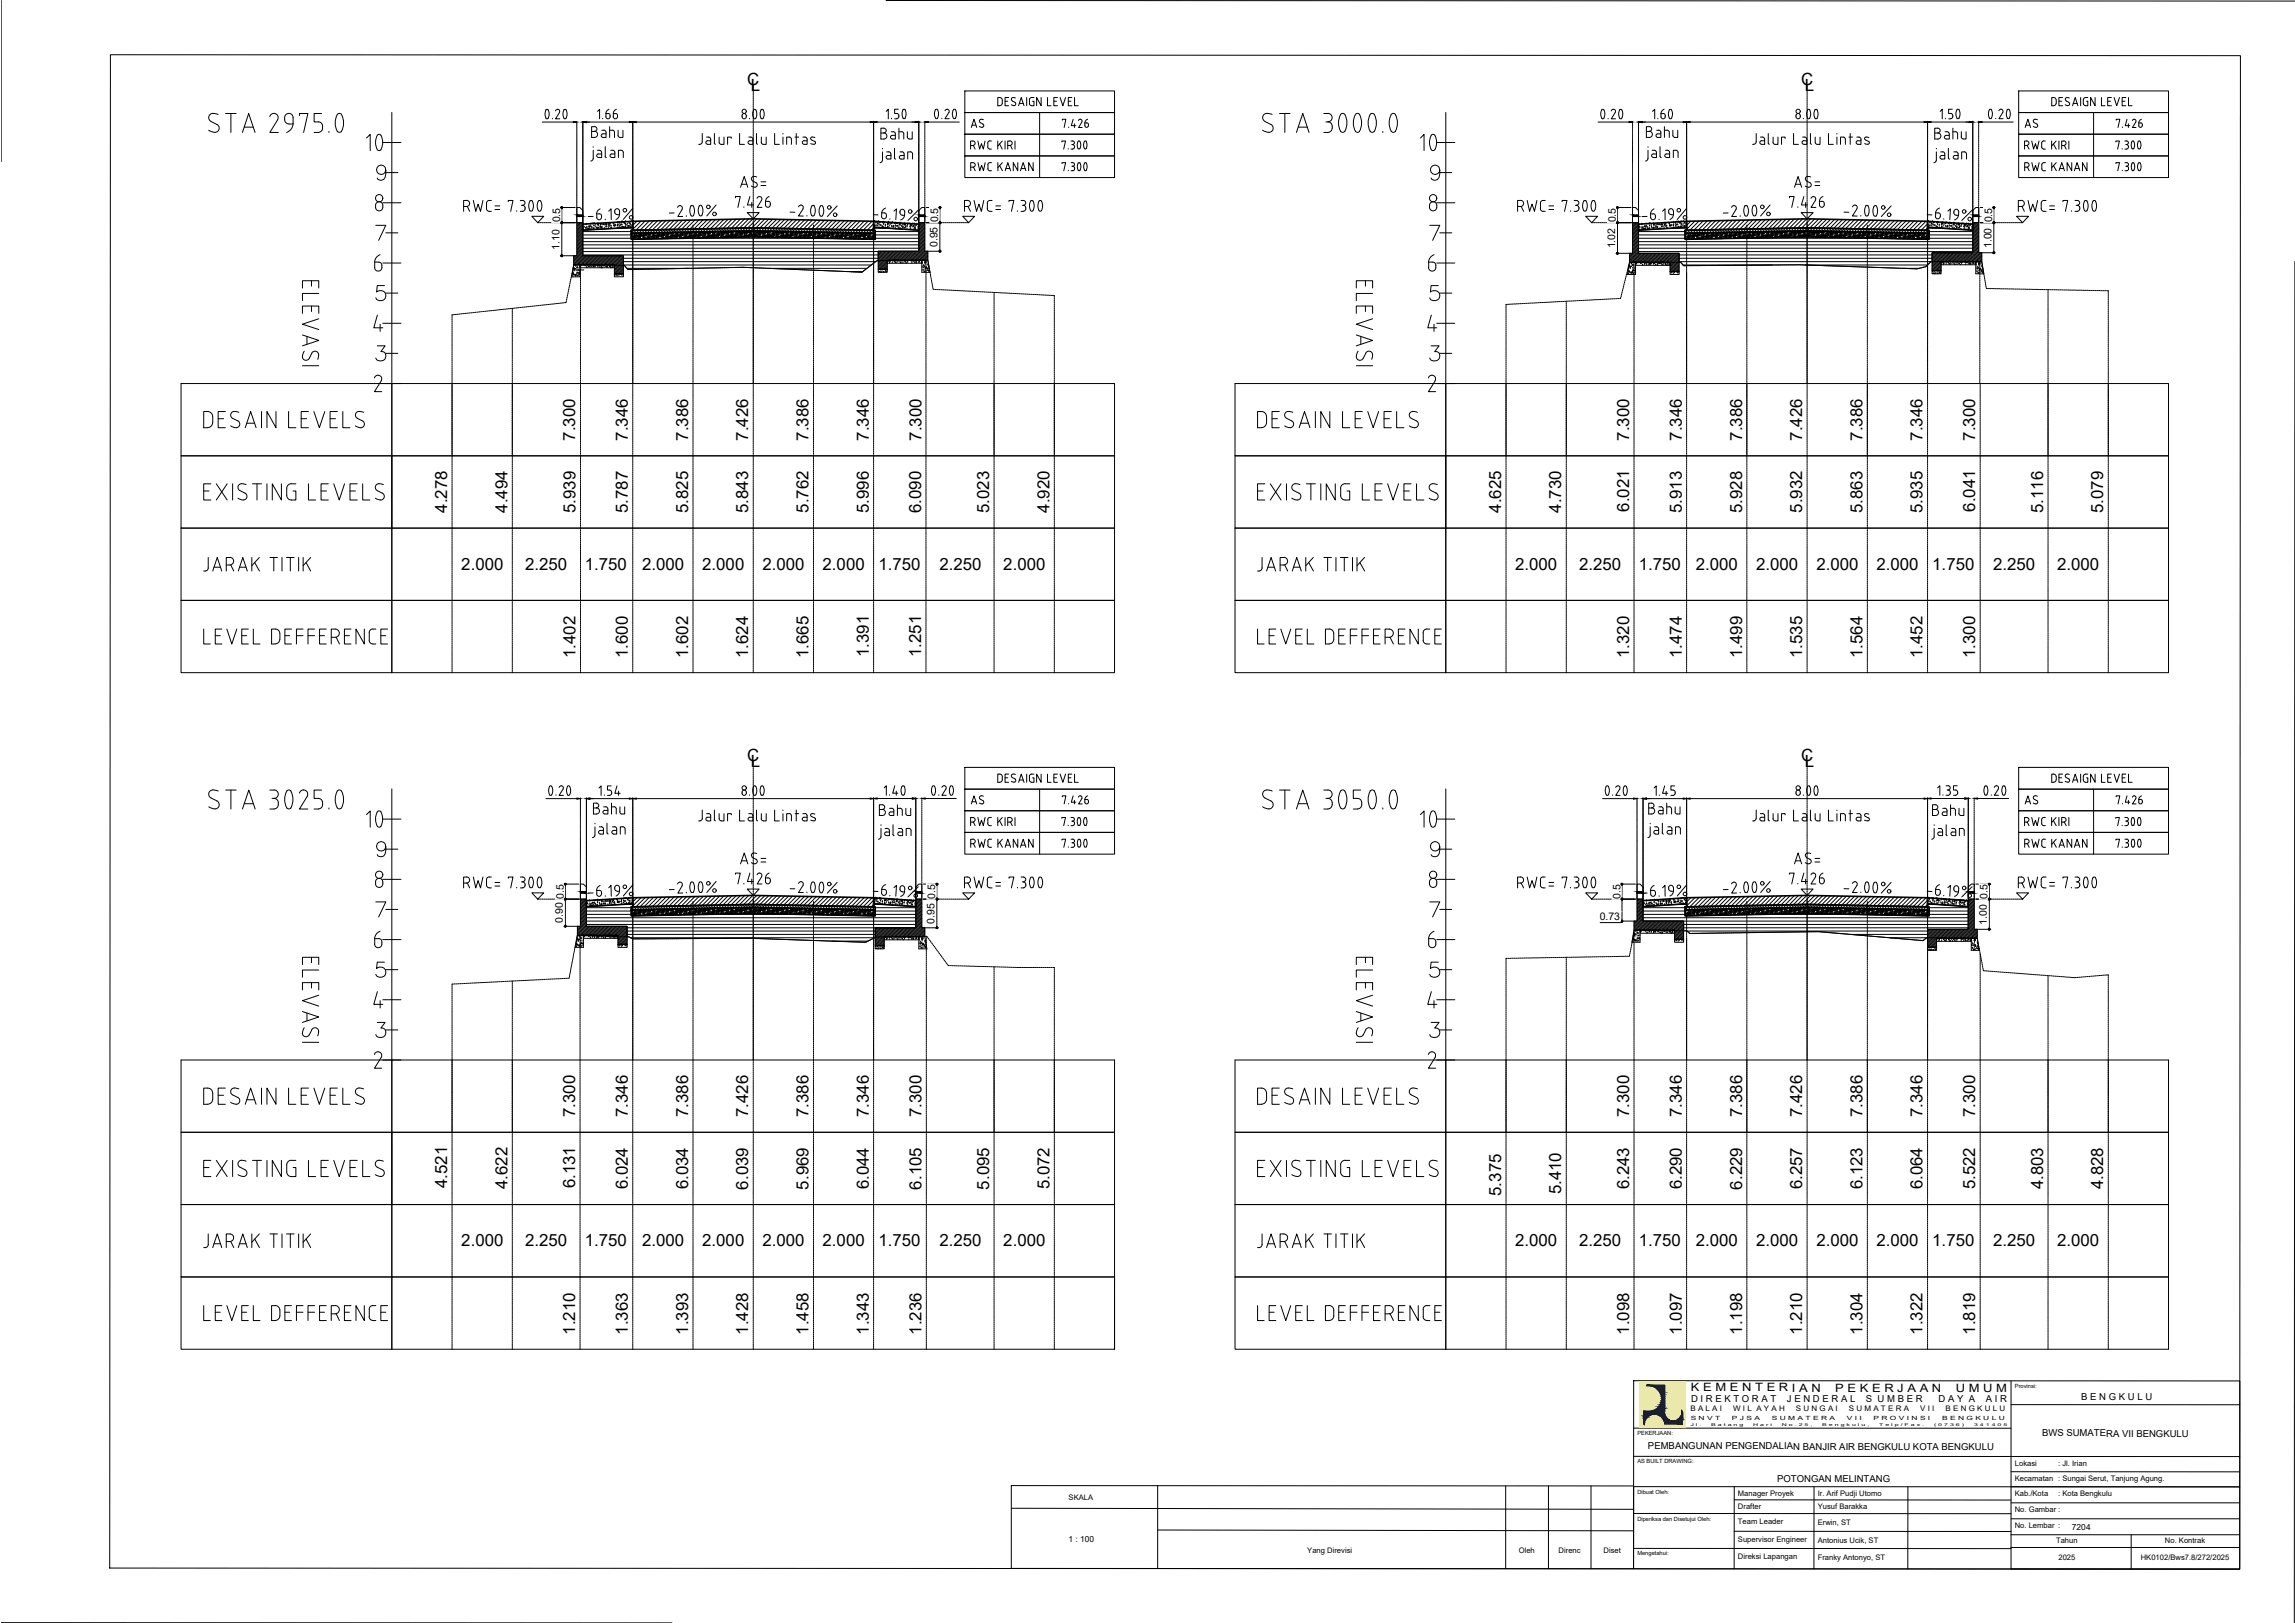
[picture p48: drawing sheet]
<svg xmlns="http://www.w3.org/2000/svg" width="420mm" height="297mm" viewBox="0 0 420 297" stroke-linecap="round" stroke-linejoin="round" font-family="sans-serif">
<defs><g id="words">
<g font-size="9.3">
<text x="63.5" y="30">10</text>
<text x="256.5" y="30">10</text>
<text x="63.5" y="153.8">10</text>
<text x="256.5" y="153.8">10</text>
</g>
<g font-size="6.6">
<text x="96.3" y="23.6">0.20</text>
<text x="167.6" y="23.6">0.20</text>
<text x="289.6" y="23.6">0.20</text>
<text x="360.5" y="23.6">0.20</text>
<text x="97" y="147.5">0.20</text>
<text x="167.2" y="147.5">0.20</text>
<text x="290.7" y="147.5">0.20</text>
<text x="359.8" y="147.5">0.20</text>
</g>
<g font-size="6.2">
<text x="177.1" y="25.4">AS</text>
<text x="369.7" y="25.4">AS</text>
<text x="36.3" y="119.2">LEVEL DEFFERENCE</text>
<text x="229.3" y="119.2">LEVEL DEFFERENCE</text>
<text x="177.1" y="149.2">AS</text>
<text x="369.7" y="149.2">AS</text>
<text x="36.3" y="243.1">LEVEL DEFFERENCE</text>
<text x="229.3" y="243.1">LEVEL DEFFERENCE</text>
</g>
<g font-size="3.1">
<text x="136.8" y="15.5">C</text>
<text x="137.5" y="16.6">L</text>
<text x="329.7" y="15.5">C</text>
<text x="330.4" y="16.6">L</text>
<text x="105.3" y="80.7" transform="rotate(-90 105.3 80.7)">7.300</text>
<text x="114.9" y="80.7" transform="rotate(-90 114.9 80.7)">7.346</text>
<text x="126" y="80.7" transform="rotate(-90 126 80.7)">7.386</text>
<text x="137" y="80.7" transform="rotate(-90 137 80.7)">7.426</text>
<text x="148" y="80.7" transform="rotate(-90 148 80.7)">7.386</text>
<text x="159" y="80.7" transform="rotate(-90 159 80.7)">7.346</text>
<text x="168.7" y="80.7" transform="rotate(-90 168.7 80.7)">7.300</text>
<text x="298.2" y="80.7" transform="rotate(-90 298.2 80.7)">7.300</text>
<text x="307.9" y="80.7" transform="rotate(-90 307.9 80.7)">7.346</text>
<text x="318.9" y="80.7" transform="rotate(-90 318.9 80.7)">7.386</text>
<text x="329.9" y="80.7" transform="rotate(-90 329.9 80.7)">7.426</text>
<text x="341" y="80.7" transform="rotate(-90 341 80.7)">7.386</text>
<text x="352" y="80.7" transform="rotate(-90 352 80.7)">7.346</text>
<text x="361.6" y="80.7" transform="rotate(-90 361.6 80.7)">7.300</text>
<text x="81.9" y="93.8" transform="rotate(-90 81.9 93.8)">4.278</text>
<text x="92.9" y="93.8" transform="rotate(-90 92.9 93.8)">4.494</text>
<text x="105.4" y="93.9" transform="rotate(-90 105.4 93.9)">5.939</text>
<text x="114.9" y="93.9" transform="rotate(-90 114.9 93.9)">5.787</text>
<text x="126" y="93.9" transform="rotate(-90 126 93.9)">5.825</text>
<text x="137" y="93.9" transform="rotate(-90 137 93.9)">5.843</text>
<text x="148" y="93.9" transform="rotate(-90 148 93.9)">5.762</text>
<text x="159" y="93.9" transform="rotate(-90 159 93.9)">5.996</text>
<text x="168.6" y="93.9" transform="rotate(-90 168.6 93.9)">6.090</text>
<text x="181.1" y="93.9" transform="rotate(-90 181.1 93.9)">5.023</text>
<text x="192.1" y="93.8" transform="rotate(-90 192.1 93.8)">4.920</text>
<text x="274.8" y="93.8" transform="rotate(-90 274.8 93.8)">4.625</text>
<text x="285.8" y="93.8" transform="rotate(-90 285.8 93.8)">4.730</text>
<text x="298.2" y="93.7" transform="rotate(-90 298.2 93.7)">6.021</text>
<text x="307.9" y="93.9" transform="rotate(-90 307.9 93.9)">5.913</text>
<text x="318.9" y="93.9" transform="rotate(-90 318.9 93.9)">5.928</text>
<text x="329.9" y="93.9" transform="rotate(-90 329.9 93.9)">5.932</text>
<text x="341" y="93.9" transform="rotate(-90 341 93.9)">5.863</text>
<text x="352" y="93.9" transform="rotate(-90 352 93.9)">5.935</text>
<text x="361.6" y="93.7" transform="rotate(-90 361.6 93.7)">6.041</text>
<text x="374" y="93.9" transform="rotate(-90 374 93.9)">5.116</text>
<text x="385.1" y="93.9" transform="rotate(-90 385.1 93.9)">5.079</text>
<text x="84.5" y="104.3">2.000</text>
<text x="96.2" y="104.3">2.250</text>
<text x="107.1" y="104.3">1.750</text>
<text x="117.5" y="104.3">2.000</text>
<text x="128.6" y="104.3">2.000</text>
<text x="139.6" y="104.3">2.000</text>
<text x="150.6" y="104.3">2.000</text>
<text x="160.8" y="104.3">1.750</text>
<text x="172" y="104.3">2.250</text>
<text x="183.7" y="104.3">2.000</text>
<text x="277.4" y="104.3">2.000</text>
<text x="289.1" y="104.3">2.250</text>
<text x="300" y="104.3">1.750</text>
<text x="310.5" y="104.3">2.000</text>
<text x="321.5" y="104.3">2.000</text>
<text x="332.5" y="104.3">2.000</text>
<text x="343.6" y="104.3">2.000</text>
<text x="353.8" y="104.3">1.750</text>
<text x="364.9" y="104.3">2.250</text>
<text x="376.6" y="104.3">2.000</text>
<text x="105.4" y="120.4" transform="rotate(-90 105.4 120.4)">1.402</text>
<text x="114.9" y="120.4" transform="rotate(-90 114.9 120.4)">1.600</text>
<text x="126" y="120.4" transform="rotate(-90 126 120.4)">1.602</text>
<text x="137" y="120.4" transform="rotate(-90 137 120.4)">1.624</text>
<text x="148" y="120.4" transform="rotate(-90 148 120.4)">1.665</text>
<text x="159" y="120.2" transform="rotate(-90 159 120.2)">1.391</text>
<text x="168.6" y="120.2" transform="rotate(-90 168.6 120.2)">1.251</text>
<text x="298.2" y="120.4" transform="rotate(-90 298.2 120.4)">1.320</text>
<text x="307.9" y="120.4" transform="rotate(-90 307.9 120.4)">1.474</text>
<text x="318.9" y="120.4" transform="rotate(-90 318.9 120.4)">1.499</text>
<text x="329.9" y="120.4" transform="rotate(-90 329.9 120.4)">1.535</text>
<text x="341" y="120.4" transform="rotate(-90 341 120.4)">1.564</text>
<text x="352" y="120.4" transform="rotate(-90 352 120.4)">1.452</text>
<text x="361.6" y="120.4" transform="rotate(-90 361.6 120.4)">1.300</text>
<text x="136.8" y="139.4">C</text>
<text x="137.5" y="140.4">L</text>
<text x="329.7" y="139.4">C</text>
<text x="330.4" y="140.4">L</text>
<text x="105.3" y="204.5" transform="rotate(-90 105.3 204.5)">7.300</text>
<text x="114.9" y="204.5" transform="rotate(-90 114.9 204.5)">7.346</text>
<text x="126" y="204.5" transform="rotate(-90 126 204.5)">7.386</text>
<text x="137" y="204.5" transform="rotate(-90 137 204.5)">7.426</text>
<text x="148" y="204.5" transform="rotate(-90 148 204.5)">7.386</text>
<text x="159" y="204.5" transform="rotate(-90 159 204.5)">7.346</text>
<text x="168.7" y="204.5" transform="rotate(-90 168.7 204.5)">7.300</text>
<text x="298.2" y="204.5" transform="rotate(-90 298.2 204.5)">7.300</text>
<text x="307.9" y="204.5" transform="rotate(-90 307.9 204.5)">7.346</text>
<text x="318.9" y="204.5" transform="rotate(-90 318.9 204.5)">7.386</text>
<text x="329.9" y="204.5" transform="rotate(-90 329.9 204.5)">7.426</text>
<text x="341" y="204.5" transform="rotate(-90 341 204.5)">7.386</text>
<text x="352" y="204.5" transform="rotate(-90 352 204.5)">7.346</text>
<text x="361.6" y="204.5" transform="rotate(-90 361.6 204.5)">7.300</text>
<text x="81.9" y="217.5" transform="rotate(-90 81.9 217.5)">4.521</text>
<text x="92.9" y="217.6" transform="rotate(-90 92.9 217.6)">4.622</text>
<text x="105.3" y="217.5" transform="rotate(-90 105.3 217.5)">6.131</text>
<text x="114.9" y="217.7" transform="rotate(-90 114.9 217.7)">6.024</text>
<text x="126" y="217.7" transform="rotate(-90 126 217.7)">6.034</text>
<text x="137" y="217.7" transform="rotate(-90 137 217.7)">6.039</text>
<text x="148" y="217.7" transform="rotate(-90 148 217.7)">5.969</text>
<text x="159" y="217.7" transform="rotate(-90 159 217.7)">6.044</text>
<text x="168.7" y="217.7" transform="rotate(-90 168.7 217.7)">6.105</text>
<text x="181.1" y="217.7" transform="rotate(-90 181.1 217.7)">5.095</text>
<text x="192.1" y="217.7" transform="rotate(-90 192.1 217.7)">5.072</text>
<text x="274.8" y="218.9" transform="rotate(-90 274.8 218.9)">5.375</text>
<text x="285.8" y="218.6" transform="rotate(-90 285.8 218.6)">5.410</text>
<text x="298.2" y="217.7" transform="rotate(-90 298.2 217.7)">6.243</text>
<text x="307.9" y="217.7" transform="rotate(-90 307.9 217.7)">6.290</text>
<text x="318.9" y="217.7" transform="rotate(-90 318.9 217.7)">6.229</text>
<text x="329.9" y="217.7" transform="rotate(-90 329.9 217.7)">6.257</text>
<text x="341" y="217.7" transform="rotate(-90 341 217.7)">6.123</text>
<text x="352" y="217.7" transform="rotate(-90 352 217.7)">6.064</text>
<text x="361.6" y="217.7" transform="rotate(-90 361.6 217.7)">5.522</text>
<text x="374" y="217.7" transform="rotate(-90 374 217.7)">4.803</text>
<text x="385.1" y="217.7" transform="rotate(-90 385.1 217.7)">4.828</text>
<text x="84.5" y="228.1">2.000</text>
<text x="96.2" y="228.1">2.250</text>
<text x="107.1" y="228.1">1.750</text>
<text x="117.5" y="228.1">2.000</text>
<text x="128.6" y="228.1">2.000</text>
<text x="139.6" y="228.1">2.000</text>
<text x="150.6" y="228.1">2.000</text>
<text x="160.8" y="228.1">1.750</text>
<text x="172" y="228.1">2.250</text>
<text x="183.7" y="228.1">2.000</text>
<text x="277.4" y="228.1">2.000</text>
<text x="289.1" y="228.1">2.250</text>
<text x="300" y="228.1">1.750</text>
<text x="310.5" y="228.1">2.000</text>
<text x="321.5" y="228.1">2.000</text>
<text x="332.5" y="228.1">2.000</text>
<text x="343.6" y="228.1">2.000</text>
<text x="353.8" y="228.1">1.750</text>
<text x="364.9" y="228.1">2.250</text>
<text x="376.6" y="228.1">2.000</text>
<text x="105.3" y="244.3" transform="rotate(-90 105.3 244.3)">1.210</text>
<text x="114.9" y="244.3" transform="rotate(-90 114.9 244.3)">1.363</text>
<text x="126" y="244.3" transform="rotate(-90 126 244.3)">1.393</text>
<text x="137" y="244.3" transform="rotate(-90 137 244.3)">1.428</text>
<text x="148" y="244.3" transform="rotate(-90 148 244.3)">1.458</text>
<text x="159" y="244.3" transform="rotate(-90 159 244.3)">1.343</text>
<text x="168.7" y="244.3" transform="rotate(-90 168.7 244.3)">1.236</text>
<text x="298.2" y="244.3" transform="rotate(-90 298.2 244.3)">1.098</text>
<text x="307.9" y="244.3" transform="rotate(-90 307.9 244.3)">1.097</text>
<text x="318.9" y="244.3" transform="rotate(-90 318.9 244.3)">1.198</text>
<text x="329.9" y="244.3" transform="rotate(-90 329.9 244.3)">1.210</text>
<text x="341" y="244.3" transform="rotate(-90 341 244.3)">1.304</text>
<text x="352" y="244.2" transform="rotate(-90 352 244.2)">1.322</text>
<text x="361.6" y="244.3" transform="rotate(-90 361.6 244.3)">1.819</text>
</g>
<g font-size="2.1">
<text x="309.6" y="254.7">K E M E N T E R I A N</text>
<text x="336" y="254.7">P E K E R J A A N</text>
<text x="358.1" y="254.7">U M U M</text>
</g>
<g font-size="1.9">
<text x="102.5" y="40.7" transform="rotate(-90 102.5 40.7)">0.5</text>
<text x="171.8" y="40.7" transform="rotate(-90 171.8 40.7)">0.5</text>
<text x="295.8" y="40.7" transform="rotate(-90 295.8 40.7)">0.5</text>
<text x="364.7" y="40.7" transform="rotate(-90 364.7 40.7)">0.5</text>
<text x="102.4" y="45.7" transform="rotate(-90 102.4 45.7)">1.10</text>
<text x="171.6" y="45.2" transform="rotate(-90 171.6 45.2)">0.95</text>
<text x="295.7" y="45.5" transform="rotate(-90 295.7 45.5)">1.02</text>
<text x="364.6" y="45.4" transform="rotate(-90 364.6 45.4)">1.00</text>
<text x="103.2" y="164.5" transform="rotate(-90 103.2 164.5)">0.5</text>
<text x="171.2" y="164.5" transform="rotate(-90 171.2 164.5)">0.5</text>
<text x="296.7" y="164.5" transform="rotate(-90 296.7 164.5)">0.5</text>
<text x="363.9" y="164.5" transform="rotate(-90 363.9 164.5)">0.5</text>
<text x="103.1" y="168.9" transform="rotate(-90 103.1 168.9)">0.90</text>
<text x="171.1" y="169.1" transform="rotate(-90 171.1 169.1)">0.95</text>
<text x="292.9" y="168.4">0.73</text>
<text x="363.7" y="169.3" transform="rotate(-90 363.7 169.3)">1.00</text>
</g>
<g font-size="1.7">
<text x="309.6" y="256.6">D I R E K T O R A T</text>
<text x="327.1" y="256.6">J E N D E R A L</text>
<text x="341.6" y="256.6">S U M B E R</text>
<text x="354.9" y="256.6">D A Y A</text>
<text x="363.5" y="256.6">A I R</text>
<text x="381" y="256.3">B E N G K U L U</text>
<text x="373.8" y="262.9">BWS SUMATERA VII BENGKULU</text>
<text x="301.7" y="265.3">PEMBANGUNAN PENGENDALIAN BANJIR AIR BENGKULU KOTA BENGKULU</text>
<text x="325.4" y="271.3">POTONGAN MELINTANG</text>
</g>
<g font-size="1.5">
<text x="379.3" y="280">7204</text>
<text x="195.6" y="282.2">1 : 100</text>
</g>
<g font-size="1.4">
<text x="309.5" y="258.2">B A L A I</text>
<text x="317.3" y="258.2">W I L A Y A H</text>
<text x="328.8" y="258.2">S U N G A I</text>
<text x="338.5" y="258.2">S U M A T E R A</text>
<text x="351.5" y="258.2">V I I</text>
<text x="356.2" y="258.2">B E N G K U L U</text>
<text x="368.9" y="268.2">Lokasi</text>
<text x="376.8" y="268.2">: Jl. Irian</text>
<text x="195.6" y="274.6">SKALA</text>
<text x="318.2" y="273.8">Manager Proyek</text>
<text x="332.8" y="273.8">Ir. Arif Pudji Utomo</text>
<text x="368.9" y="271">Kecamatan : Sungai Serut, Tanjung Agung.</text>
<text x="368.9" y="273.8">Kab./Kota</text>
<text x="376.8" y="273.8">: Kota Bengkulu</text>
<text x="318.2" y="276.2">Drafter</text>
<text x="318.2" y="279">Team Leader</text>
<text x="332.8" y="276.2">Yusuf Barakka</text>
<text x="332.8" y="279">Erwin, ST</text>
<text x="368.9" y="276.7">No. Gambar :</text>
<text x="368.9" y="279.6">No. Lembar :</text>
<text x="239.3" y="284.2">Yang Direvisi</text>
<text x="278" y="284.2">Oleh</text>
<text x="285.3" y="284.2">Direnc</text>
<text x="293.6" y="284.3">Diset</text>
<text x="318.2" y="282.3">Supervisor Engineer</text>
<text x="318.2" y="285.4">Direksi Lapangan</text>
<text x="332.8" y="282.3">Antonius Ucik, ST</text>
<text x="332.8" y="285.4">Franky Antonyo, ST</text>
<text x="376.4" y="282.5">Tahun</text>
<text x="376.9" y="285.4">2025</text>
<text x="391.9" y="285.4">HK0102/Bws7.8/272/2025</text>
<text x="396.3" y="282.5">No. Kontrak</text>
</g>
<g font-size="1">
<text x="368.9" y="254">Provinsi:</text>
<text x="299.8" y="262.7">PEKERJAAN:</text>
<text x="309.5" y="259.9">S N V T</text>
<text x="317.1" y="259.9">P J S A</text>
<text x="324.4" y="259.9">S U M A T E R A</text>
<text x="338.1" y="259.9">V I I</text>
<text x="343" y="259.9">P R O V I N S I</text>
<text x="355.5" y="259.9">B E N G K U L U</text>
<text x="299.8" y="267.8">AS BUILT DRAWING:</text>
<text x="299.8" y="273.4">Dibuat Oleh:</text>
<text x="299.8" y="278.3">Diperiksa dan Disetujui Oleh:</text>
<text x="299.8" y="284.7">Mengetahui:</text>
</g>
<g font-size=".7">
<text x="309.5" y="260.9">J l .</text>
<text x="313.3" y="260.9">B a t a n g</text>
<text x="321" y="260.9">H a r i</text>
<text x="326.2" y="260.9">N o . 2 5 ,</text>
<text x="333.6" y="260.9">B e n g k u l u ,</text>
<text x="344" y="261">T e l p / F a x .</text>
<text x="354.1" y="261">( 0 7 3 6 )</text>
<text x="361.4" y="261">3 4 1 4 0 5</text>
</g>
</g></defs>
<!-- layer: C-SECTIONVIEWS_Text (Titles) -->
<g fill="none" stroke="#000" stroke-width=".18">
<path d="M38.6 22.2l1.1 .6M39 20.8l.9 .1M39 20.8a.77 .77 0 0 0-.8 .5 .77 .77 0 0 0 .4 .9M39.7 22.8a.83 .83 0 0 1 .3 1.2 .83 .83 0 0 1-1.2 .1l-.6-.3M41.3 20.8h1.9M42.3 20.8v3.4M44.4 24.2l1.1-3.4 1.2 3.4M44.7 23.3h1.7M49.4 21.3a.78 .78 0 0 1 1-.5 .78 .78 0 0 1 .4 1.1l-1.4 2.3h1.5M52.9 22.7h.8M53.7 22.6a1.75 1.75 0 0 1-1.2 1.6M53.7 22.6v-1.1a.81 .81 0 0 0-1.1-.7 .81 .81 0 0 0-.5 1.1 .77 .77 0 0 0 .8 .8"/>
<path d="M54.8 21.2v-.4h1.6l-.8 3.4M57.5 24.2h.8M58.3 22.3a.86 .86 0 0 1 .8 1.2M58.9 20.8h-1.4v1.5h.8M59.1 23.4a.77 .77 0 0 1-.8 .8M60.2 24.1v.1M68.7 37.6a.7 .7 0 0 1 .9-.7 .7 .7 0 0 1 .5 1 .67 .67 0 0 1-.7 .7 .67 .67 0 0 1-.7-.7M68.8 37.6v.3M231.6 22.2l1.1 .6M231.9 20.8a.77 .77 0 0 0-.7 .5 .77 .77 0 0 0 .4 .9M231.9 20.8l1 .1M232.7 22.8a.83 .83 0 0 1 .2 1.2 .83 .83 0 0 1-1.2 .1l-.5-.3"/>
<path d="M234.3 20.8h1.9M235.2 20.8v3.4M237.3 24.2l1.2-3.4 1.1 3.4M237.7 23.3h1.6M242.4 20.8h.7M242.4 24.2h.7M242.7 22.3h.4M243.1 20.8a.77 .77 0 0 1 .8 .7 .77 .77 0 0 1-.8 .8 .89 .89 0 0 1 .8 1.2M243.9 23.4a.77 .77 0 0 1-.8 .8M245.4 21a3.2 3.2 0 0 0 0 3M245.4 20.9l.6-.1a2.65 2.65 0 0 1 0 3.4l-.6-.2M248.3 20.8h.4a2.73 2.73 0 0 1 0 3.4h-.3a2.72 2.72 0 0 1-.1-3.4z"/>
<path d="M250.8 20.9l.6-.1a2.65 2.65 0 0 1 0 3.4l-.6-.2M250.9 21a3.2 3.2 0 0 0 0 3M253.2 24.1v.1M261.9 37.1a.8 .8 0 0 1 1.2 .4 .8 .8 0 0 1-.7 1.1 .86 .86 0 0 1-.7-.6 .86 .86 0 0 1 .2-.9zM55.4 52.7v-1.3h3v1.3M55.4 57.3v-1.3h3v1.3M57 51.4v1M57 56v1M58.4 53.7h-3v1.3M58.4 58.3l-3 1 3 1M68.8 41.2h1.8l-1.3 2.8M69.1 57.7l-.7 2.3h1.7"/>
<path d="M69.6 46.6a1.51 1.51 0 0 0-1 1.4M69.6 59.3v1.3M69.9 48.6l-.2-.5a1.28 1.28 0 0 0-1.1-.1v1M69.9 48.6a.7 .7 0 0 1-.5 1 .7 .7 0 0 1-.8-.6M70.4 52.3h-1.3l-.2 1.2a.97 .97 0 0 1 1.5 0 .97 .97 0 0 1-.2 1.4 .97 .97 0 0 1-1.4-.4M248.3 52.7v-1.3h3v1.3M248.3 57.3v-1.3h3v1.3M250 51.4v1M250 56v1M251.3 53.7h-3v1.3M251.3 58.3l-3 1 3 1M261.7 41.2h1.9l-1.3 2.8"/>
<path d="M262 57.7l-.6 2.3h1.6M262.5 59.3v1.3M262.5 46.6a1.51 1.51 0 0 0-1 1.4M262.9 48.6l-.2-.5a1.28 1.28 0 0 0-1.1-.1v1M262.9 48.6a.7 .7 0 0 1-.5 1 .7 .7 0 0 1-.9-.6M263.3 52.3h-1.3l-.1 1.2a.98 .98 0 0 1 1.4-.1 .98 .98 0 0 1-.1 1.5 .98 .98 0 0 1-1.5-.4M38.9 76.2a.9 .9 0 0 0-.9-.9h-.7v3a1.29 1.29 0 0 0 1.6-.6v-.3M38.9 76.2v1.2M39.9 76.6h1M41.3 75.3h-1.4v3h1.4M42.2 78l1 .3M43.7 75.5l-.2-.1a.73 .73 0 0 0-1.1 .1 .73 .73 0 0 0 .2 1.1l.9 .4a.66 .66 0 0 1 .4 .8 .66 .66 0 0 1-.7 .5"/>
<path d="M44.9 78.3l1-3 1 3M45.2 77.5h1.4M47.9 75.3v3M50.5 75.3v3l-1.6-3v3M52.8 75.3v3h1.4M55.1 76.6h1M55.4 61.3l3 1-3 1M55.4 66.9h3M55.7 64.3l-.3 1M56.2 61.6v1.4M56.5 75.3h-1.4v3h1.4M57.1 64.6a.73 .73 0 0 1 1-.2 .73 .73 0 0 1 .2 1.1l-.1 .3"/>
<path d="M57.1 64.7l-.5 .9a.67 .67 0 0 1-.7 .3 .67 .67 0 0 1-.5-.6M57.5 75.3l1 3 1-3M60.4 76.6h1M61.8 75.3h-1.4v3h1.4M62.8 75.3v3h1.3M65.4 76.6l1 .4a.71 .71 0 0 1 .2 1 .71 .71 0 0 1-1.1 .2l-.4-.2M66.6 75.5l-.3-.1a.73 .73 0 0 0-1.1 .1 .73 .73 0 0 0 .2 1.1M68.5 69.2a.68 .68 0 0 1 1-.5 .68 .68 0 0 1 .3 1l-1.2 2h1.3M69.1 63.3h1.4l-.8 1.1a.88 .88 0 0 1 1 1 .88 .88 0 0 1-1.3 .6l-.3-.1-.3-.4M231.9 76.2a.9 .9 0 0 0-.9-.9h-.8v3a1.29 1.29 0 0 0 1.6-.6l.1-1.5M232.9 76.6h1M234.2 75.3h-1.3v3h1.3"/>
<path d="M235.6 76.6l.9 .4a.71 .71 0 0 1 .2 1 .71 .71 0 0 1-1 .2l-.5-.2M236.7 75.5l-.3-.1a.73 .73 0 0 0-1 .1 .73 .73 0 0 0 .1 1.1M237.8 78.3l1-3 1 3M238.1 77.5h1.4M240.8 75.3v3M243.5 75.3v3l-1.7-3v3M245.8 75.3v3h1.3M248.1 76.6h1M248.3 61.3l3 1-3 1M248.3 66.9h3M248.6 64.3l-.2 .4a.72 .72 0 0 0 .1 1.1 .72 .72 0 0 0 1.1-.2l.4-.9M249.1 61.6v1.4"/>
<path d="M249.4 75.3h-1.3v3h1.3M250 64.6a.73 .73 0 0 1 1.1-.2 .73 .73 0 0 1 .1 1.1l-.1 .3M250.4 75.3l1 3 1-3M253.4 76.6h1M254.7 75.3h-1.3v3h1.3M255.7 75.3v3h1.3M259.5 75.5l-.3-.1a.73 .73 0 0 0-1 .1 .73 .73 0 0 0 .2 1.1l.9 .4a.71 .71 0 0 1 .2 1.1 .71 .71 0 0 1-1 .1l-.5-.2M261.5 69.2a.67 .67 0 0 1 .9-.5 .67 .67 0 0 1 .3 1M262 63.3h1.5l-.8 1.1a.88 .88 0 0 1 .9 1 .88 .88 0 0 1-1.2 .6l-.4-.1-.3-.4M262.7 69.7l-1.2 2h1.3M37.3 89.9h1M38.6 88.5h-1.3v3h1.3"/>
<path d="M39.6 88.5l2 3M41.6 88.5l-2 3M42.6 88.5v3M45.1 88.7l-.3-.1a.73 .73 0 0 0-1.1 .1 .73 .73 0 0 0 .2 1.1l1 .5a.71 .71 0 0 1 .2 1 .71 .71 0 0 1-1.1 .1l-.4-.2M46.2 88.5h1.7M47.1 88.5v3M48.9 88.5v3M51.5 88.5v3l-1.7-3v3M52.5 89.4v1.3a.84 .84 0 0 0 .8 .8h.9v-1.6h-.5M53.3 88.5a.84 .84 0 0 0-.8 .9M53.3 88.5h.9M56.5 88.5v3h1.3"/>
<path d="M58.8 89.9h1M60.1 88.5h-1.3v3h1.3M61.1 88.5l1 3 1-3M64.1 89.9h1M65.4 88.5h-1.3v3h1.3M66.4 88.5v3h1.3M69.4 88.5l.8 .2M69.4 88.5a.67 .67 0 0 0-.7 .5 .67 .67 0 0 0 .4 .8l.9 .5a.71 .71 0 0 1 .2 1 .71 .71 0 0 1-1 .1l-.5-.2M230.2 89.9h1M231.6 88.5h-1.4v3h1.4M232.6 88.5l1.9 3M234.5 88.5l-1.9 3"/>
<path d="M235.5 88.5v3M238 88.7l-.3-.1a.73 .73 0 0 0-1 .1 .73 .73 0 0 0 .2 1.1l.9 .5a.71 .71 0 0 1 .2 1 .71 .71 0 0 1-1 .1l-.5-.2M239.2 88.5h1.6M240 88.5v3M241.8 88.5v3M244.5 88.5v3l-1.7-3v3M245.4 89.4v1.3M246.3 88.5a.84 .84 0 0 0-.9 .9M246.3 88.5h.8M246.6 89.9h.5v1.6h-.8a.84 .84 0 0 1-.9-.8M249.4 88.5v3h1.3M251.7 89.9h1"/>
<path d="M253 88.5h-1.3v3h1.3M254 88.5l1 3 1-3M257 89.9h1M258.3 88.5h-1.3v3h1.3M259.3 88.5v3h1.4M263.1 88.7l-.2-.1a.73 .73 0 0 0-1.1 .1 .73 .73 0 0 0 .2 1.1l1 .5a.71 .71 0 0 1 .1 1 .71 .71 0 0 1-1 .1l-.5-.2M38.1 102v1.9a.63 .63 0 0 1-.8 .6M38.9 104.5l.9-2.5 .8 2.5M39.2 103.8h1.1M41.4 103.4h.7a.68 .68 0 0 0 .7-.7 .68 .68 0 0 0-.7-.7h-.7v2.5M42.2 103.4l.6 1.1M43.6 104.5l.9-2.5 .8 2.5"/>
<path d="M43.9 103.8h1.1M46.1 102v2.5M46.6 103l.9 1.5M47.5 102l-1.4 1.5M49.4 102h1.4M50.1 102v2.5M51.6 102v2.5M52.5 102h1.3M53.1 102v2.5M54.7 102v2.5M55.5 102v2.5M56 103l.9 1.5"/>
<path d="M56.9 102l-1.4 1.5M231.1 102v1.9a.63 .63 0 0 1-.9 .6M231.9 104.5l.8-2.5 .8 2.5M232.1 103.8h1.2M234.4 103.4h.7M235 102a.69 .69 0 0 1 .7 .7 .69 .69 0 0 1-.7 .7M235.1 102h-.7v2.5M235.2 103.4l.6 1.1M236.6 104.5l.8-2.5 .8 2.5M236.8 103.8h1.2M239.1 102v2.5M239.6 103l.9 1.5"/>
<path d="M240.4 102l-1.3 1.5M242.4 102h1.4M243.1 102v2.5M244.6 102v2.5M245.4 102h1.4M246.1 102v2.5M247.6 102v2.5M248.4 102v2.5M249 103l.8 1.5M249.8 102l-1.4 1.5M39.9 144.8l-.3-.1a.87 .87 0 0 0-1.1 0 .87 .87 0 0 0-.1 1.2l1.3 .7a.83 .83 0 0 1 .3 1.2 .83 .83 0 0 1-1.2 .1l-.6-.2M41.3 144.6h1.9"/>
<path d="M42.3 144.6v3.5M44.4 148.1l1.2-3.5 1.1 3.5M44.7 147.1h1.7M49.4 144.6h.8M49.4 148.1h.8M49.8 146.1h.4M50.2 144.6a.77 .77 0 0 1 .7 .7 .77 .77 0 0 1-.7 .8 .77 .77 0 0 1 .7 .8M50.9 146.9a.88 .88 0 0 1-.7 1.1M52.5 147.9l.4 .1 .4-.1M53.2 144.8a3.2 3.2 0 0 1 0 3.1M53.3 144.8l-.6-.2a2.82 2.82 0 0 0-.2 3.3M54.8 145.2a.78 .78 0 0 1 1.1-.6 .78 .78 0 0 1 .3 1.2l-1.4 2.3h1.6"/>
<path d="M57.5 148.1h.8M58.3 146.1a.77 .77 0 0 1 .8 .8M58.9 144.6h-1.4v1.5h.8M59.1 146.9a.88 .88 0 0 1-.8 1.1M60.2 147.9v.2M231.9 144.6a.77 .77 0 0 0-.7 .6 .77 .77 0 0 0 .4 .8l1.1 .6a.83 .83 0 0 1 .2 1.2 .83 .83 0 0 1-1.2 .1l-.5-.2M231.9 144.6l1 .2M234.3 144.6h1.9M235.2 144.6v3.5M237.3 148.1l1.2-3.5 1.1 3.5M237.7 147.1h1.6M242.4 144.6h.7a.77 .77 0 0 1 .8 .7 .77 .77 0 0 1-.8 .8"/>
<path d="M242.7 146.1h.4M243.1 146.1a.77 .77 0 0 1 .8 .8M243.9 146.9a.91 .91 0 0 1-.8 1.1l-.7 .1M245.4 144.8a3.2 3.2 0 0 0 0 3.1M245.4 144.8l.6-.2a2.82 2.82 0 0 1 .2 3.3M245.4 147.9l.4 .1 .4-.1M249.1 144.6h-1.3v1.5h.7a.77 .77 0 0 1 .8 .8M249.3 146.9a.88 .88 0 0 1-.8 1.1l-.7 .1M250.8 144.8l.6-.2a2.82 2.82 0 0 1 .2 3.3M250.8 147.9l.4 .1 .4-.1M250.9 144.8a3.2 3.2 0 0 0 0 3.1M253.2 147.9v.2"/>
<path d="M55.4 176.5v-1.3h3v1.3M57 175.2v1M57 179.8v1M58.4 177.5h-3v1.3M68.7 161.4a.7 .7 0 0 1 .9-.6 .7 .7 0 0 1 .5 1 .67 .67 0 0 1-.7 .6 .67 .67 0 0 1-.7-.6M68.8 161.4v.4M68.8 165.1h1.8l-1.3 2.7M69.3 171.8l.4 .1 .2 .5M69.3 171.8h-.7v1M69.6 170.4a1.51 1.51 0 0 0-1 1.4M69.9 172.5a.7 .7 0 0 1-.5 .9 .7 .7 0 0 1-.8-.6M70.4 176.1h-1.3l-.2 1.2a.97 .97 0 0 1 1.5 0 .97 .97 0 0 1-.2 1.4 .97 .97 0 0 1-1.4-.4"/>
<path d="M248.3 176.5v-1.3h3v1.3M250 175.2v1M250 179.8v1M251.3 177.5h-3v1.3M261.7 165.1h1.9l-1.3 2.7M261.9 160.9a.8 .8 0 0 1 1.2 .5 .8 .8 0 0 1-.7 1 .86 .86 0 0 1-.7-.6 .86 .86 0 0 1 .2-.9zM262.2 171.8a.82 .82 0 0 1 .7 .9 .82 .82 0 0 1-1 .7l-.3-.4-.1-.2M262.2 171.8h-.6v1M262.5 170.4a1.51 1.51 0 0 0-1 1.4M263.3 176.1h-1.3l-.1 1.2a.97 .97 0 0 1 1.4-.1 .97 .97 0 0 1-.1 1.5 .97 .97 0 0 1-1.5-.4M41.3 199.1h-1.4v3h1.4M43.7 199.3l-.2-.1a.73 .73 0 0 0-1.1 .1 .73 .73 0 0 0 .2 1.1l.9 .5"/>
<path d="M47.9 199.1v3M50.5 199.1v3l-1.6-3v3M52.8 199.1v3h1.4M55.4 189.1a.68 .68 0 0 0 .5 .6 .68 .68 0 0 0 .7-.3l.5-.9a.73 .73 0 0 1 1-.2 .73 .73 0 0 1 .2 1l-.1 .3M55.4 181.2v-1.4h3v1.4M55.4 185.1l3 1-3 1M55.4 190.8h3M55.7 188.1l-.3 1M56.2 185.4v1.4M56.5 199.1h-1.4v3h1.4M57.5 199.1l1 3 1-3M58.4 182.1l-3 1 3 1"/>
<path d="M61.8 199.1h-1.4v3h1.4M62.8 199.1v3h1.3M66.6 199.3l-.3-.1a.73 .73 0 0 0-1.1 .1 .73 .73 0 0 0 .2 1.1M68.5 193a.68 .68 0 0 1 1-.5 .68 .68 0 0 1 .3 1M69.1 187.1h1.4l-.8 1.1a.89 .89 0 0 1 1 1 .89 .89 0 0 1-1.3 .7l-.3-.2-.3-.4M69.1 181.5l-.7 2.3h1.7M69.6 183.1v1.4M69.8 193.5l-1.2 2h1.3M234.2 199.1h-1.3v3h1.3M236.7 199.3l-.3-.1a.73 .73 0 0 0-1 .1 .73 .73 0 0 0 .1 1.1M240.8 199.1v3M243.5 199.1v3l-1.7-3v3"/>
<path d="M245.8 199.1v3h1.3M248.3 181.2v-1.4h3v1.4M248.3 185.1l3 1-3 1M248.3 190.8h3M248.6 188.1a.9 .9 0 0 0-.3 1 .9 .9 0 0 0 .8 .6l.5-.3 .4-.9a.73 .73 0 0 1 1.1-.2 .73 .73 0 0 1 .1 1l-.1 .3M249.1 185.4v1.4M249.4 199.1h-1.3v3h1.3M250.4 199.1l1 3 1-3M251.3 182.1l-3 1 3 1M254.7 199.1h-1.3v3h1.3M255.7 199.1v3h1.3M259.5 199.3l-.3-.1a.73 .73 0 0 0-1 .1 .73 .73 0 0 0 .2 1.1l.9 .5"/>
<path d="M261.5 193a.67 .67 0 0 1 .9-.5 .67 .67 0 0 1 .3 1M262 187.1h1.5l-.8 1.1a.89 .89 0 0 1 .9 1 .89 .89 0 0 1-1.2 .7l-.4-.2-.3-.4M262 181.5l-.6 2.3h1.6M262.5 183.1v1.4M262.7 193.5l-1.2 2h1.3M37.3 213.7h1M38.6 212.4h-1.3v2.9h1.3M38.9 201.2a.9 .9 0 0 1-.9 .9M38.9 200a.9 .9 0 0 0-.9-.9h-.7v3h.7M38.9 200.1v1.1M39.6 212.4l2 2.9M39.9 200.5h1"/>
<path d="M41.6 212.4l-2 2.9M42.2 201.8l1 .3M42.6 212.4v2.9M43.5 200.8a.67 .67 0 0 1 .4 .8 .67 .67 0 0 1-.7 .5M43.6 215l1 .3M44.8 214.1a.67 .67 0 0 1 .4 .7 .67 .67 0 0 1-.7 .5M44.9 202.1l1-3 1 3M45.1 212.5l-.3-.1a.73 .73 0 0 0-1.1 .2 .73 .73 0 0 0 .2 1l1 .5M45.2 201.3h1.4M46.2 212.4h1.7M47.1 212.4v2.9M48.9 212.4v2.9"/>
<path d="M51.5 212.4v2.9l-1.7-2.9v2.9M54.2 212.4h-.9a.84 .84 0 0 0-.8 .8v1.3a.84 .84 0 0 0 .8 .8h.9v-1.6h-.5M55.1 200.5h1M56.5 212.4v2.9h1.3M58.8 213.7h1M60.1 212.4h-1.3v2.9h1.3M60.4 200.5h1M61.1 212.4l1 2.9 1-2.9M64.1 213.7h1M65.1 201.8l1 .3M65.4 212.4h-1.3v2.9h1.3M65.4 200.4l1 .5"/>
<path d="M66.4 200.8a.67 .67 0 0 1 .3 .8 .67 .67 0 0 1-.6 .5M66.4 212.4v2.9h1.3M68.7 215l1 .3M69.4 212.4l.8 .1M69.4 212.4a.67 .67 0 0 0-.7 .5 .67 .67 0 0 0 .4 .7l.9 .5M70 214.1a.67 .67 0 0 1 .3 .7 .67 .67 0 0 1-.6 .5M230.2 213.7h1M231 202.1a.9 .9 0 0 0 .9-.9v-1.1a.94 .94 0 0 0-.9-1h-.8v3h.8M231.6 212.4h-1.4v2.9h1.4M232.6 212.4l1.9 2.9M232.9 200.5h1M234.5 212.4l-1.9 2.9"/>
<path d="M235.2 201.8l1 .3M235.5 212.4v2.9M235.6 200.4l.9 .5M236.5 200.8a.67 .67 0 0 1 .3 .8 .67 .67 0 0 1-.6 .5M236.5 215l1 .3M237.8 214.1a.67 .67 0 0 1 .3 .7 .67 .67 0 0 1-.6 .5M237.8 202.1l1-3 1 3M238 212.5l-.3-.1a.73 .73 0 0 0-1 .2 .73 .73 0 0 0 .2 1l.9 .5M238.1 201.3h1.4M239.2 212.4h1.6M240 212.4v2.9M241.8 212.4v2.9"/>
<path d="M244.5 212.4v2.9l-1.7-2.9v2.9M245.4 213.2v1.3M246.6 213.7h.5v1.6h-.8a.84 .84 0 0 1-.9-.8M247.1 212.4h-.8a.84 .84 0 0 0-.9 .8M248.1 200.5h1M249.4 212.4v2.9h1.3M251.7 213.7h1M253 212.4h-1.3v2.9h1.3M253.4 200.5h1M254 212.4l1 2.9 1-2.9M257 213.7h1M258 201.8l1 .3"/>
<path d="M258.3 212.4h-1.3v2.9h1.3M259.3 200.8a.67 .67 0 0 1 .4 .8 .67 .67 0 0 1-.7 .5M259.3 212.4v2.9h1.4M261.6 215l1 .3M262.9 214.1a.67 .67 0 0 1 .4 .7 .67 .67 0 0 1-.7 .5M263.1 212.5l-.2-.1a.73 .73 0 0 0-1.1 .2 .73 .73 0 0 0 .2 1l1 .5M38.1 225.8v2a.63 .63 0 0 1-.8 .5M38.9 228.3l.9-2.5 .8 2.5M39.2 227.6h1.1M41.4 227.2h.7M42.1 227.2a.69 .69 0 0 0 .7-.7 .69 .69 0 0 0-.7-.7h-.7v2.5M42.2 227.2l.6 1.1"/>
<path d="M43.6 228.3l.9-2.5 .8 2.5M43.9 227.6h1.1M46.1 225.8v2.5M46.6 226.8l.9 1.5M47.5 225.8l-1.4 1.6M49.4 225.8h1.4M50.1 225.8v2.5M51.6 225.8v2.5M52.5 225.8h1.3M53.1 225.8v2.5M54.7 225.8v2.5M55.5 225.8v2.5"/>
<path d="M56 226.8l.9 1.5M56.9 225.8l-1.4 1.6M231.1 225.8v2a.63 .63 0 0 1-.9 .5M231.9 228.3l.8-2.5 .8 2.5M232.1 227.6h1.2M234.4 227.2h.7M235 225.8a.69 .69 0 0 1 .7 .7 .69 .69 0 0 1-.7 .7M235.1 225.8h-.7v2.5M235.2 227.2l.6 1.1M236.6 228.3l.8-2.5 .8 2.5M236.8 227.6h1.2M239.1 225.8v2.5"/>
<path d="M239.6 226.8l.9 1.5M240.4 225.8l-1.3 1.6M242.4 225.8h1.4M243.1 225.8v2.5M244.6 225.8v2.5M245.4 225.8h1.4M246.1 225.8v2.5M247.6 225.8v2.5M248.4 225.8v2.5M249 226.8l.8 1.5M249.8 225.8l-1.4 1.6"/>
<circle cx="69.4" cy="36.3" r=".67"/>
<circle cx="262.4" cy="36.3" r=".67"/>
<circle cx="69.4" cy="160.1" r=".67"/>
<circle cx="262.4" cy="160.1" r=".67"/>
</g>
<!-- layer: C-SECTIONVIEWS_Grid -->
<g fill="none" stroke="#000" stroke-width=".18">
<path d="M70.1 37.1h3.3M71.7 20.6v102.5M263 37.1h3.3M264.7 20.6v102.5M70.1 59.2h3.3M70.1 48.1h3.3M70.6 53.6h2.2M70.6 42.6h2.2M263 59.2h3.3M263 48.1h3.3M263.6 53.6h2.2M263.6 42.6h2.2"/>
<path d="M70.6 64.7h2.2M73.4 70.2h-40.3v13.2h38.6v-13.2h132.3v52.9h-132.3M263.6 64.7h2.2M266.3 70.2h-40.2v13.2h38.6v-13.2h132.3v52.9h-132.3M33.1 83.4h170.9h-132.3v13.3h-38.6zM33.1 96.7h170.9h-132.3v13.2h-38.6zM226.1 83.4h170.9h-132.3v13.3h-38.6zM226.1 96.7h170.9h-132.3v13.2h-38.6zM33.1 109.9h170.9h-132.3v13.2h-38.6zM226.1 109.9h170.9h-132.3v13.2h-38.6zM71.7 144.4v102.5M264.7 144.4v102.5"/>
<path d="M70.1 172h3.3M70.1 160.9h3.3M70.6 177.5h2.2M70.6 166.4h2.2M263 172h3.3M263 160.9h3.3M263.6 177.5h2.2M263.6 166.4h2.2M70.1 183h3.3M70.6 188.5h2.2M73.4 194h-40.3v13.2h38.6v-13.2h132.3v52.9h-132.3M263 183h3.3"/>
<path d="M263.6 188.5h2.2M266.3 194h-40.2v13.2h38.6v-13.2h132.3v52.9h-132.3M33.1 207.2h170.9h-132.3v13.3h-38.6zM226.1 207.2h170.9h-132.3v13.3h-38.6zM33.1 220.5h170.9h-132.3v13.2h-38.6zM33.1 233.7h170.9h-132.3v13.2h-38.6zM226.1 220.5h170.9h-132.3v13.2h-38.6zM226.1 233.7h170.9h-132.3v13.2h-38.6z"/>
</g>
<!-- layer: KOP -->
<g fill="none" stroke="#000" stroke-width=".18">
<path d="M.2 .1v29.5M20.2 10l390 .2-.2 277-389.9-.2zM162.2 .1l257.9 .1M420.1 47.8l-.1 249.2M299.1 252.7h111l-.1 34.5-110.9-.1zM368.2 252.7v34.5h41.8M368.2 257.1h41.8M185.1 271.9l114 .1v15.1l-114-.1zM185.1 276l114 .2M211.9 271.9v15.2M275.7 271.9v15.2M283.5 272v15.1"/>
<path d="M291.3 272v15.1M299.1 272.1h110.9M299.1 277h69.1M299.1 266.5l110.9 .1M299.1 261.4h69.1M317.5 274.5h50.7M317.5 272.1v15M332.1 272.1v15M349.3 272.1v15M368.2 269.4h41.8M368.2 275h41.8M368.2 278h41.8"/>
<path d="M.2 297h122.8M211.9 280l87.2 .2M299.1 283.4h69.1M317.5 280.3h50.7M368.2 283.2h41.8M368.2 280.9h41.8M390.2 280.9v6.3"/>
</g>
<path d="M300.2 252.9l8.3 8.3v-8.3zM300.2 252.9l8.3 8.3h-8.3z" fill="#f4ee51" stroke="#f4ee51" stroke-width=".18"/>
<path d="M300.2 252.9h8.3v8.3h-8.3zM308.5 252.9v8.3" fill="none" stroke="#f4ee51" stroke-width=".18"/>
<g fill="#002080" stroke="#002080" stroke-width=".18">
<path d="M301.5 253.5l3.3 .1v-.1zM301.5 253.5l3.3 .1h-3.3z"/>
<path d="M302.2 253.6l2.6 .2v-.2zM302.2 253.6l2.6 .2z"/>
<path d="M302.6 253.8l2.2 .1v-.1zM302.6 253.8l2.2 .1h-1.8z"/>
<path d="M303 253.9l1.8 .3v-.3zM303 253.9l1.8 .3h-1.5z"/>
<path d="M303.3 254.2l1.5 .2v-.2zM303.3 254.2l1.5 .2h-1.2z"/>
<path d="M303.6 254.4l1.2 .4v-.4zM303.6 254.4l1.2 .4h-1z"/>
<path d="M303.8 254.8l1 .4v-.4zM303.8 254.8l1 .4h-.8z"/>
<path d="M304 255.2l.8 .4v-.4zM304 255.2l.8 .4h-.7z"/>
<path d="M304.1 255.6l.7 .4v-.4zM304.1 255.6l.7 .4h-.6z"/>
<path d="M304.2 256l.6 .4v-.4zM304.2 256l.6 .4h-.7z"/>
<path d="M304.1 256.4l.7 .4v-.4zM304.1 256.4l.7 .4h-.8z"/>
<path d="M304 256.8l.8 .3v-.3zM304 256.8l.8 .3h-1z"/>
<path d="M303.8 257.1l1 .4v-.4zM303.8 257.1l1 .4h-1.2z"/>
<path d="M303.6 257.5l1.2 .3v-.3zM303.6 257.5l1.2 .3h-1.5z"/>
<path d="M303.3 257.8l1.5 .2v-.2zM303 258l.3-.2 1.5 .2z"/>
<path d="M303 258l1.8 .2v-.2zM302.6 258.2l.4-.2 1.8 .2z"/>
<path d="M302.6 258.2l2.2 .1zM302.2 258.3h2.6z"/>
<path d="M307.9 258.3l.1 .3v-.3zM307.9 258.3l.1 .3h-.1z"/>
<path d="M300.9 258.3l3.9 .4v-.4zM300.9 258.3l3.9 .4h-3.9z"/>
<path d="M300.9 258.7l3.9 .2v-.2zM300.9 258.7l3.9 .2h-3.9z"/>
<path d="M307.9 258.6l.1 .3v-.3zM307.9 258.6l.1 .3h-.1z"/>
<path d="M302.9 258.9h1.9zM302.9 258.9h1.9z"/>
<path d="M300.9 258.9h2zM300.9 258.9h1.6z"/>
<path d="M303.3 258.9l1.5 .1v-.1zM303.3 258.9l1.5 .1z"/>
<path d="M300.9 258.9l1.3 .1 .3-.1zM300.9 258.9l1.3 .1h-1.3z"/>
<path d="M303.6 259h1.2zM303.6 259h1.2z"/>
<path d="M307.9 258.9l.1 .2v-.2zM307.9 258.9l.1 .2h-.2z"/>
<path d="M303.6 259l1.3 .2-.1-.2zM303.6 259l1.3 .2h-1z"/>
<path d="M300.9 259l1 .2 .3-.2zM300.9 259l1 .2h-1z"/>
<path d="M303.9 259.2l1 .1v-.1zM303.9 259.2l1 .1z"/>
<path d="M304.1 259.3l.9 .1-.1-.1zM304.1 259.3l.9 .1z"/>
<path d="M300.9 259.2l.7 .2 .3-.2zM300.9 259.2l.7 .2h-.7z"/>
<path d="M307.8 259.1l.2 .3v-.3zM307.8 259.1l.2 .3h-.4z"/>
<path d="M304.2 259.4l.9 .1-.1-.1zM304.2 259.4l.9 .1h-.8z"/>
<path d="M307.6 259.4l.4 .2v-.2zM307.6 259.4l.4 .2h-.6z"/>
<path d="M304.3 259.5l1 .1-.2-.1zM304.3 259.5l1 .1h-.9z"/>
<path d="M300.9 259.4l.5 .2 .2-.2zM300.9 259.4l.5 .2h-.5z"/>
<path d="M304.4 259.6l.9 .1zM304.4 259.6l.9 .1z"/>
<path d="M307.4 259.6l.6 .2v-.2zM307.2 259.8l.2-.2 .6 .2z"/>
<path d="M304.5 259.7l1.1 .2-.3-.2zM304.5 259.7l1.1 .2h-1.1z"/>
<path d="M307.2 259.8l.8 .1v-.1zM307 259.9l.2-.1 .8 .1z"/>
<path d="M304.5 259.9l1.3 .1zM304.5 259.9l1.3 .1z"/>
<path d="M300.9 259.6l.3 .4 .2-.4zM300.9 259.6l.3 .4h-.3z"/>
<path d="M304.6 260h1.2zM304.6 260h1.2z"/>
<path d="M307 259.9l1 .1zM306.7 260h1.3z"/>
<path d="M306.7 260l1.3 .1zM306.5 260.1h1.5z"/>
<path d="M304.6 260l1.5 .1zM304.6 260l1.5 .1z"/>
<path d="M306.5 260.1h1.5zM306.4 260.1h1.6z"/>
<path d="M304.6 260l1.8 .1zM304.6 260l1.8 .1z"/>
<path d="M304.6 260.1l3.4 .2v-.2zM304.6 260.1l3.4 .2h-3.3z"/>
<path d="M300.9 260l.2 .3 .1-.3zM300.9 260l.2 .3h-.2z"/>
<path d="M304.7 260.3l3.3 .4v-.4zM304.7 260.3l3.3 .4h-3.2z"/>
<path d="M300.9 260.3l.1 .4 .1-.4zM300.9 260.3l.1 .4h-.1z"/>
</g>
<!-- layer: C-ROAD-CORR-PATT -->
<g fill="none" stroke="#000" stroke-width=".18">
<path d="M105.5 49.4h1.4M115.6 43h.1M115.6 42.8h.5M115.6 43.3h2.2M115.6 43.4h1.7M115.6 43.5h1.1M115.6 42.7v1h.5M115.6 42.2l.5 .5M115.6 42.7h.1M115.7 42.7v.4M115.8 40.5h.1M115.9 43.7v.1"/>
<path d="M116 43.1v.7M116 42.1l.6 .6v.4M116.1 43.1h2.3M116.1 42.7v1.1M116.4 42.7v1M116.5 42.1l.6 .6M116.6 40.5l-.8 .7M116.7 42.7h-.5l.1 1.1M116.7 43h2.2M116.7 43.7v.1M116.8 43.1v.7M117 42.7v1.1"/>
<path d="M117 42.1l.5 .6M117.1 42.7v1.1M117.3 42.8h2.2M117.3 42.7v1h2.2M117.4 40.5l-1.6 1.5M117.4 42.7v.4M117.5 42.1l.5 .6M117.5 43.7v.1M117.7 43.1v.7M117.8 43.5h2.3M118 42.7v1.1M118.1 42.7v1"/>
<path d="M118.1 40.4l-1.7 1.7M118.2 42.7v.4M118.4 43.4h2.2M118.4 43.7h.1M118.4 42.1l.6 .5M118.5 43.1v.6M118.7 42.6v1.1M118.8 42.6v1.1M118.9 40.4l-1.7 1.7M118.9 43.3h2.3M118.9 42.1l.6 .5M118.9 42.6v1.1"/>
<path d="M119.1 42.6v.5M119.2 43.7h.1M119.4 43.1v.6M119.4 42.1l.6 .5M119.5 43.1h2.2M119.5 42.6v1.1M119.6 40.4l-1.7 1.7 .6 .5M119.6 42.6v1.1M119.8 42.6v1.1M119.9 42.1l.5 .5M119.9 42.6v.5M120.1 42.7h-2.3v1.1"/>
<path d="M120.1 43h2.2M120.1 43.7h.1M120.2 43.1v.6M120.3 42.6v1.1M120.4 40.4l-1.7 1.7M120.4 42.1l.5 .5M120.5 42.6v1.1M120.6 42.8h2.3M120.6 42.6v1.1h1.8M120.8 42.6v.5M120.9 42l.5 .6M120.9 43.7h.1"/>
<path d="M121 43.1v.6M121.2 40.4l-1.7 1.7M121.2 42.7h2.2M121.2 43.5h2.2M121.2 42.6v1.1M121.3 42.6v1.1M121.4 42l.5 .6M121.5 42.6v1.1M121.6 42.6v.5M121.7 43.7h.1M121.7 43.4h2.3M121.8 42l.6 .6"/>
<path d="M121.9 43.1v.6M121.9 40.4l-1.7 1.7M122 42.6v1.1M122.2 42.6v1.1M122.3 43.3h2.2M122.3 42.6v1.1M122.3 42l.6 .6M122.4 42.6v.5M122.7 40.4l-1.7 1.6M122.7 43.1v.6M122.8 42l.6 .6M122.9 43.1h2.2"/>
<path d="M122.9 42.6v1.1M123 42.6v1.1M123.1 42.6v1.1M123.2 42.6h.8M123.3 42.6v.5M123.3 42l.5 .5v1.1M123.4 42.6h.1M123.4 43h2.3M123.4 40.3l-1.7 1.7M123.5 43.1v.6M123.7 42.6v1M123.8 42l.5 .5"/>
<path d="M124 42.8h2.2M124 42.5v1.1M124.1 42.5v.6M124.2 40.3l-1.7 1.7M124.2 42.5v.1M124.3 42l.5 .5v1.1M124.4 43.1v.5M124.5 42.7h2.3M124.5 43.5h2.3M124.5 42.6v1M124.7 42.5v1.1M124.9 40.3l-1.6 1.7"/>
<path d="M125 42.5v.6M125.1 42.5l2.2 .1M125.1 43.4h2.2M125.2 42l.6 .5M125.2 43.1v.5M125.4 42.6v1M125.5 42.5v1.1M125.7 43.3h2.2M125.7 42.5v1.1M125.7 40.3l-1.7 1.7M125.7 42l.6 .5M125.8 42.5v.6"/>
<path d="M125.9 42.5v.1M126.1 43.1v.5M126.2 43.1h2.3M126.2 41.9l.5 .6M126.2 42.6v1M126.4 42.5v1.1M126.4 40.3l-1.6 1.7 .5 .5M126.5 42.5v1.1M126.6 42.5v.6M126.7 41.9l.5 .6M126.8 43h2.2M126.8 42.5v.1"/>
<path d="M126.9 43.1v.5M127.1 42.6v1M127.2 41.9l.5 .6M127.2 42.5v1.1M127.2 40.3l-1.7 1.7M127.3 42.8h2.3M127.3 42.5v1.1M127.5 42.5v.6M127.6 42.5v.1M127.7 41.9l.5 .5v1.1M127.8 43.1v.5M127.9 42.7h2.2"/>
<path d="M127.9 42.6v.9h1.4M128 40.2l-1.7 1.7M128 42.4v1.1M128.2 41.9l.5 .5M128.3 42.4v.7M128.5 42.4v.2h2.2M128.5 43.4h2.2M128.6 43.1v.4M128.6 41.9l.6 .5v.7M128.7 40.2l-1.7 1.7M128.7 42.6v.9M128.9 42.4v1.1"/>
<path d="M129 43.3h2.3M129 42.4v1.1M129.1 41.9l.6 .5M129.3 42.4v.2M129.4 43.1v.4M129.5 40.2l-1.7 1.7M129.6 43.1h2.2M129.6 42.6v.9M129.6 41.9l.6 .5M129.7 42.4v1.1M129.9 42.4v1.1M130 42.4v.7"/>
<path d="M130.1 43h2.3M130.1 42.4v.2M130.2 42.4h1.1M130.2 40.2l-1.6 1.7M130.3 43.1v.4M130.4 42.6v.9M130.6 42.4v1.1M130.6 41.9l.5 .5M130.7 42.8h2.2M130.7 42.4v1.1M130.8 42.4v.7M131 42.4v.2"/>
<path d="M131 40.2l-1.7 1.7M131.1 41.9l.5 .5M131.1 43.1v.4M131.3 42.7h2.2M131.3 42.6v.9M131.4 42.4v1.1M131.5 42.4v1.1M131.6 41.8l.5 .6M131.7 42.4v.7M131.8 40.2l-1.7 1.7 .5 .5M131.8 42.4v.2h2.3M131.8 43.4h2.3"/>
<path d="M132 43.1v.4M132 41.8l.6 .6M132.1 42.6v.9M132.2 42.4v1.1M132.4 43.3h2.2M132.5 40.2l-1.7 1.7M132.5 41.8l.6 .6M132.5 42.4v.7M132.7 42.4v.2M132.8 43.1v.4M132.9 43.1h2.3M132.9 42.6v.9"/>
<path d="M133 41.8l.5 .5M133.1 42.3v1.2M133.2 42.3v1.1M133.3 40.1l-1.7 1.7M133.4 42.3v.8M133.5 43h2.2M133.5 41.8l.5 .5M133.5 42.3v.3M133.6 43.1v.3M133.8 42.6v.8M133.9 42.3v1.1M134 41.8l.5 .5"/>
<path d="M134 40.1l-1.6 1.7M134.1 42.8h2.2M134.1 42.3v1.1M134.2 42.3v.8M134.3 42.3v.3M134.5 41.8l.5 .5M134.5 43.1v.3M134.6 42.4h-2.2v1.1M134.6 42.7h2.3M134.6 42.6v.8M134.8 42.3v1.1M134.8 40.1l-1.7 1.7"/>
<path d="M134.9 42.3v1.1M135 41.8l.5 .5M135 42.3v.8M135.2 42.3v.3h2.2M135.2 43.4h1.2M135.3 43.1v.3M135.4 41.7l.6 .6M135.5 42.6v.8M135.6 40.1l-1.7 1.7M135.6 42.3v1.1M135.7 42.4h2.3M135.7 43.3h2.3"/>
<path d="M135.7 42.3v1.1M135.9 42.3v.8M135.9 41.7l.6 .6M136 42.3v.3M136.2 43.1v.3M136.3 43.1h2.2M136.3 42.6v.8M136.3 40.1l-1.7 1.7M136.4 41.7l.5 .6M136.4 42.3v1.1M136.6 42.3v1.1M136.7 42.3v.8"/>
<path d="M136.9 43h2.2M136.9 42.3v.3M137 43.1v.3M137.1 40.1l-1.7 1.6M137.1 42.6v.8M137.2 42.3h1.3v.3h2.3M137.3 42.3v1.1M137.4 41.7l.5 .5M137.4 42.8h2.3M137.4 42.3v1.1M137.6 42.3v.8M137.7 42.3v.3"/>
<path d="M137.8 40.1l-1.7 1.6M137.8 43.1v.3M137.9 41.7l.5 .6M137.9 42.2v.1M138 42.7h2.2M138 42.6v.8M138.1 42.3v1.1M138.3 42.3v1.1M138.4 41.7l.5 .6 .1 1.1M138.4 42.3v.8M138.6 40.1l-1.7 1.6 .5 .6M138.7 43.1v.3"/>
<path d="M138.8 42.6v.8M138.9 41.7l.5 .6M139.1 42.4h2.3M139.1 43.3h2.3M139.1 42.3v1.1M139.2 42.3v.8M139.3 40.1l-1.7 1.6M139.4 41.7l.5 .6v1.1M139.4 42.3v.3M139.4 43.4h1.4M139.5 43.1v.3M139.7 43.1h2.2"/>
<path d="M139.7 42.6v.8M139.8 42.3v1.1M140 40.1l-1.6 1.6M140.1 42.3v.8M140.2 43h2.3M140.2 42.3v.3M140.4 43.1v.3M140.4 41.7l.5 .6M140.5 42.6v.8M140.6 42.3v1.1M140.7 40.1l-1.6 1.6M140.8 42.8h2.2"/>
<path d="M140.8 42.3v1.1M140.9 41.8l.6 .5v1.1M140.9 42.3v.8M141.1 42.3v.3M141.2 43.1v.3M141.4 42.7h2.2M141.4 42.6v.8M141.4 41.8l.6 .5M141.5 40.1l-1.7 1.6 .6 .6M141.6 42.3v1.1M141.8 42.3v.8M141.9 41.8l.6 .5"/>
<path d="M141.9 42.3v.3h2.2M141.9 43.4h2.2M142 43.1v.3M142.2 42.6v.8M142.2 40.1l-1.6 1.6M142.3 42.3v1.1M142.4 41.8l.6 .6M142.5 42.4h2.2M142.5 43.3h2.2M142.5 42.3v1.1M142.6 42.3v.8M142.7 42.4v.2"/>
<path d="M142.9 43.1v.4M142.9 40.2l-1.6 1.6M142.9 41.8l.6 .6M143 43.1h2.3M143 42.6v.9M143.2 42.4v1.1M143.3 42.4v1.1M143.4 41.8l.6 .6v1.1M143.4 42.4v.7M143.6 43h2.2M143.6 42.4v.2M143.7 40.2l-1.7 1.6"/>
<path d="M143.7 43.1v.4M143.9 42.6v.9M143.9 41.8l.6 .6M144.1 42.8h2.3M144.1 42.4v1.1M144.3 42.4v.7M144.4 40.2l-1.7 1.6M144.4 41.8l.6 .6v1.1M144.4 42.4v.2M144.6 43.1v.4M144.7 42.7h2.2M144.7 42.6v.9"/>
<path d="M144.8 42.4v1.1M145.1 40.2l-1.6 1.6M145.1 42.4v.7M145.3 42.4v.2h2.2M145.3 43.4h2.2M145.4 43.1v.4M145.4 41.9l.6 .5M145.5 42.6v.9M145.7 42.4v1.1M145.8 43.3h2.3M145.8 42.4v1.1M145.8 40.2l-1.6 1.6"/>
<path d="M145.9 41.9l.6 .5v1.1M146 42.4v.7M146.1 42.4v.2M146.2 43.1v.4M146.4 43.1h2.2M146.4 42.6v.9M146.4 43.5h.5M146.5 41.9l.5 .5M146.6 40.2l-1.7 1.7 .6 .5M146.7 42.4v1.1M146.8 42.4v.7M146.9 43h2.3"/>
<path d="M146.9 42.4v.2M147 41.9l.5 .5v1.1M147.1 43.1v.4M147.2 42.6v.9M147.3 40.2l-1.6 1.7M147.4 42.4v1.1M147.5 41.9l.5 .6M147.5 42.8h2.2M147.6 42.4v.7M147.8 42.4v.2M147.9 43.1v.4M148 41.9l.5 .6"/>
<path d="M148 40.2l-1.6 1.7M148.1 42.7h2.2M148.1 43.5h2.2M148.1 42.6v1M148.2 42.5v1.1M148.3 42.5v1.1M148.5 41.9l.5 .6v1.1M148.5 42.5v.6M148.6 42.5l2.3 .1M148.6 43.4h2.3M148.7 40.3l-1.6 1.6M148.8 43.1v.5"/>
<path d="M148.9 42.6v1M149 41.9l.5 .6M149.2 43.3h2.2M149.2 42.5v1.1M149.3 42.5v.6M149.5 42.5v.1M149.5 40.3l-1.7 1.6M149.5 41.9l.6 .6M149.6 43.1v.5M149.7 43.1h2.3M149.7 42.6v1M149.9 42.5v1.1"/>
<path d="M150 42l.5 .5M150 42.5v1.1M150.2 42.5v.6M150.2 40.3l-1.6 1.6M150.3 43h2.2M150.3 42.5v.1M150.5 43.1v.5M150.5 42l.5 .5M150.6 42.6v1M150.7 42.5v1.1M150.9 42.8h2.2M150.9 42.5v1.1"/>
<path d="M150.9 40.3l-1.6 1.6M151 42l.6 .5v1.1M151 42.5v.6M151.2 42.5v.1M151.3 43.1v.5M151.4 42.7h2.3M151.4 43.5h2.3M151.4 42.6v1M151.7 40.3l-1.7 1.6M151.7 42.5v1.1M151.8 42.5v.6M152 42.5l.5 .1"/>
<path d="M152 43.4h2.2M152 42l.6 .6M152.1 43.1v.5M152.3 42.6v1.1M152.4 40.3l-1.6 1.7M152.4 42.6v1.1M152.5 42l.6 .6v1.1M152.5 43.3h2.3M152.5 42.6v1.1M152.7 42.6v.5M153 43.1v.6M153 42l.6 .6"/>
<path d="M153.1 43.1h2.2M153.1 40.4l-1.6 1.6 .6 .6M153.2 42.6v1.1M153.4 42.6v1.1M153.5 42l.6 .6v1.1M153.5 42.6v.5M153.7 43.7h.1M153.7 43h2.2M153.8 43.1v.6M153.8 40.4l-1.6 1.6M153.9 42.6v1.1M154 42l.6 .6"/>
<path d="M154.2 42.8h2.3M154.2 42.6v1.1h2.3M154.4 42.6v.5M154.5 43.7h.1M154.5 42l.6 .6M154.6 40.4l-1.6 1.6M154.6 43.1v.6M154.8 42.7h2.2M154.8 43.5h2.2M154.8 42.6v1.1M154.9 42.6v1.1M155 42l.6 .6v1.1"/>
<path d="M155.1 42.6v1.1M155.2 42.6v.5M155.3 40.4l-1.6 1.6M155.3 43.4h2.3M155.3 43.7h.1M155.5 43.1v.6M155.5 42.1l.6 .5M155.8 42.6v1.1M155.9 43.3h2.2M155.9 42.6v1.1M156 40.4l-1.6 1.6M156 42.1l.6 .5v1.1"/>
<path d="M156 42.6v.5M156.2 43.7h.1M156.3 43.1v.6M156.5 43.1h2.2M156.5 42.6v1.1M156.5 42.1l.6 .5M156.7 42.6v1.1M156.8 40.4l-1.7 1.6M156.9 42.6v.5M157 43h2.3M157 43.7h.1M157.1 42.1l.5 .6"/>
<path d="M157.2 43.1v.6M157.3 42.6v1.1M157.4 42.6v1.1M157.5 40.4l-1.6 1.7M157.6 42.1l.5 .6M157.6 42.8h2.2M157.6 42.7v1h2.2M157.7 42.7v.4M157.9 43.7v.1M158 43.1v.7M158.1 42.1l.5 .6M158.1 42.7h1.5"/>
<path d="M158.1 43.5h2.1M158.1 42.7v1.1M158.2 40.5l-1.6 1.6M158.3 42.7v1.1M158.4 42.7v1M158.6 42.7v.4M158.6 42.1l.5 .6v1.1M158.7 43.4h1.5M158.7 43.7v.1M158.8 43.1v.7M158.9 40.5l-1.6 1.6M159 42.7v1.1"/>
<path d="M159.1 42.1l.5 .6M159.3 43.3h.9M159.3 42.7v1M159.4 42.7v.4M159.6 43.7v.1M159.6 42.1l.5 .6M159.7 40.5l-1.6 1.6M159.7 43.1v.7M159.8 43.1h.4M159.8 42.7v1.1M159.9 40.9l-1.1 1.2M159.9 41.7l-.4 .4"/>
<path d="M160 42.7v1.1M160.1 42.1l.1 .2M160.1 42.7v1M308.5 42.8h.6M308.5 43h.1M308.5 43.4h1.7M308.5 43.5h1.1M308.5 43.7h.6M308.5 42.2l.5 .5M308.5 42.7v1M308.5 43.3h2.3M308.7 42.7v.4"/>
<path d="M308.8 40.5h.1M308.8 43.7v.1M308.9 43.1v.7M309 42.1l.5 .6v.4M309.1 43.1h2.2M309.1 42.7v1.1M309.2 42.7h.4M309.2 42.7v1.1M309.4 42.7v1M309.5 42.1l.5 .6M309.6 40.5l-.8 .7M309.6 43h2.3"/>
<path d="M309.6 43.7v.1M309.8 43.1v.7M309.9 42.7v1.1M309.9 42.1l.6 .6M310.1 42.7v1.1M310.2 42.8h2.2M310.2 42.7v1h2.2M310.3 40.5l-1.5 1.5M310.3 42.7v.4M310.4 42.1l.6 .6M310.5 43.7v.1M310.6 43.1v.7"/>
<path d="M310.8 43.5h2.2M310.9 42.7v1.1M311 42.7v1M311.1 40.4l-1.7 1.7M311.2 42.7v.4M311.3 43.4h2.3M311.3 43.7h.1M311.4 42.1l.5 .5M311.5 43.1v.6M311.6 42.6v1.1M311.7 42.6v1.1M311.8 40.4l-1.7 1.7"/>
<path d="M311.9 42.1l.5 .5M311.9 43.3h2.2M311.9 42.6v1.1M312 42.6v.5M312.2 43.7h.1M312.3 43.1v.6M312.4 42.1l.5 .5M312.4 43.1h2.3M312.4 42.6v1.1M312.6 40.4l-1.7 1.7 .5 .5M312.6 42.6v1.1M312.7 42.6v1.1"/>
<path d="M312.8 42.1l.6 .5M312.9 42.6v.5M313 42.7h-2.2v1.1M313 43h2.2M313 43.7h.1M313.1 43.1v.6M313.3 42.6v1.1M313.3 42.1l.6 .5M313.4 40.4l-1.7 1.7M313.4 42.6v1.1M313.6 42.8h2.2M313.6 42.6v1.1h1.7"/>
<path d="M313.7 42.6v.5M313.8 42l.6 .6M313.8 43.7h.1M314 43.1v.6M314.1 40.4l-1.7 1.7M314.1 42.7h2.3M314.1 43.5h2.3M314.1 42.6v1.1M314.3 42.6v1.1M314.3 42l.6 .6M314.4 42.6v1.1M314.5 42.6v.5"/>
<path d="M314.7 43.7h.1M314.7 43.4h2.2M314.8 42l.5 .6M314.8 43.1v.6M314.9 40.4l-1.7 1.7M315 42.6v1.1M315.1 42.6v1.1M315.2 43.3h2.3M315.2 42.6v1.1M315.3 42l.5 .6v1.1M315.4 42.6v.5M315.6 40.4l-1.7 1.6"/>
<path d="M315.7 43.1v.6M315.8 42l.5 .6M315.8 43.1h2.3M315.9 42.6v1.1M316.1 42.6v1.1M316.2 42.6h.7M316.2 42.6v.5M316.3 42l.5 .5v1.1M316.4 42.6h.1M316.4 43h2.2M316.4 40.3l-1.7 1.7M316.5 43.1v.6"/>
<path d="M316.7 42.6v1M316.7 42l.6 .5M316.9 42.8h2.3M316.9 42.5v1.1M317.1 42.5v.6M317.1 40.3l-1.7 1.7M317.2 42.5v.1M317.2 42l.6 .5v1.1M317.4 43.1v.5M317.5 42.7h2.2M317.5 43.5h2.2M317.5 42.6v1"/>
<path d="M317.6 42.5v1.1M317.9 40.3l-1.7 1.7M317.9 42.5v.6M318.1 42.5l2.2 .1M318.1 43.4h2.2M318.2 42l.5 .5M318.2 43.1v.5M318.3 42.6v1M318.5 42.5v1.1M318.6 43.3h2.2M318.6 42.5v1.1M318.6 40.3l-1.7 1.7"/>
<path d="M318.7 42l.5 .5M318.7 42.5v.6M318.9 42.5v.1M319 43.1v.5M319.2 41.9l.5 .6M319.2 43.1h2.2M319.2 42.6v1M319.3 42.5v1.1M319.4 40.3l-1.7 1.7 .5 .5M319.4 42.5v1.1M319.6 42.5v.6M319.6 41.9l.6 .6"/>
<path d="M319.7 43h2.3M319.7 42.5v.1M319.9 43.1v.5M320 42.6v1M320.1 41.9l.6 .6M320.1 42.5v1.1M320.2 40.3l-1.7 1.7M320.3 42.8h2.2M320.3 42.5v1.1M320.4 42.5v.6M320.6 42.5v.1M320.6 41.9l.6 .5"/>
<path d="M320.7 43.1v.5M320.8 42.7h2.3M320.8 42.6v.9h1.5M320.9 40.2l-1.7 1.7M321 42.4v1.1M321.1 41.9l.5 .5M321.1 42.4v1.1M321.3 42.4v.7M321.4 42.4v.2h2.2M321.4 43.4h2.2M321.5 43.1v.4M321.6 41.9l.5 .5v.7"/>
<path d="M321.7 40.2l-1.7 1.7M321.7 42.6v.9M321.8 42.4v1.1M322 43.3h2.2M322 42.4v1.1M322.1 41.9l.5 .5M322.2 42.4v.2M322.4 43.1v.4M322.4 40.2l-1.7 1.7M322.5 43.1h2.3M322.5 42.6v.9M322.6 41.9l.5 .7"/>
<path d="M322.7 42.4v1.1M322.8 42.4v1.1M322.9 42.4v.7M323.1 43h2.2M323.2 42.4h1M323.2 40.2l-1.7 1.7M323.2 43.1v.4M323.4 42.6v.9M323.5 42.4v1.1M323.5 41.9l.6 .5M323.6 42.8h2.3M323.6 42.4v1.1"/>
<path d="M323.8 42.4v.7M323.9 42.4v.2M324 40.2l-1.7 1.7M324 41.9l.5 .5M324.1 43.1v.4M324.2 42.7h2.3M324.2 42.6v.9M324.3 42.4v1.1M324.5 42.4v1.1M324.5 41.8l.5 .6M324.6 42.4v.7M324.7 40.2l-1.7 1.7 .6 .5"/>
<path d="M324.8 42.4v.2h2.2M324.8 43.4h2.2M324.9 43.1v.4M325 41.8l.5 .6M325 42.6v.9M325.2 42.4v1.1M325.3 43.3h2.3M325.5 40.2l-1.7 1.7M325.5 41.8l.5 .6M325.5 42.4v.7M325.6 42.4v.2M325.8 43.1v.4"/>
<path d="M325.9 43.1h2.2M325.9 42.6v.9M325.9 41.8l.6 .5M326 42.3v1.2M326.2 42.3v1.1M326.2 40.1l-1.7 1.7M326.3 42.3v.8M326.4 41.8l.6 .5M326.5 43h2.2M326.5 42.3v.3M326.6 43.1v.3M326.7 42.6v.8"/>
<path d="M326.9 42.3v1.1M326.9 41.8l.6 .5M327 40.1l-1.7 1.7M327 42.8h2.2M327 42.3v1.1M327.2 42.3v.8M327.3 42.3v.3M327.4 41.8l.6 .5M327.4 43.1v.3M327.6 42.4h-2.3v1.1M327.6 42.7h2.2M327.6 42.6v.8"/>
<path d="M327.7 42.3v1.1M327.7 40.1l-1.6 1.7M327.9 42.3v1.1M327.9 41.8l.5 .5M328 42.3v.8M328.1 42.3v.3h2.3M328.1 43.4h1.2M328.3 43.1v.3M328.4 41.7l.5 .6M328.4 42.6v.8M328.5 40.1l-1.7 1.7M328.5 42.3v1.1"/>
<path d="M328.7 42.4h2.2M328.7 43.3h2.2M328.7 42.3v1.1M328.8 42.3v.8M328.9 41.7l.5 .6v1.1M329 42.3v.3M329.1 43.1v.3M329.2 43.1h2.3M329.2 40.1l-1.6 1.7M329.2 42.6v.8M329.4 41.7l.5 .6M329.5 42.3v1.1"/>
<path d="M329.7 42.3v.8M329.8 43h2.2M329.8 42.3v.3M329.9 43.1v.3M330 40.1l-1.7 1.6M330.1 42.6v.8M330.2 42.3h1.3v.3h2.2M330.2 42.3v1.1M330.3 41.7l.6 .6M330.4 42.8h2.2M330.4 42.3v1.1M330.5 42.3v.8"/>
<path d="M330.6 42.3v.3M330.8 40.1l-1.7 1.6M330.8 43.1v.3M330.8 41.7l.6 .6M330.9 42.7h2.3M330.9 42.6v.8M331.1 42.3v1.1M331.2 42.3v1.1M331.3 41.7l.6 .6M331.3 42.3v.8M331.5 40.1l-1.7 1.6 .6 .6M331.6 43.1v.3"/>
<path d="M331.8 42.6v.8M331.8 41.7l.6 .6M331.9 42.3v1.1M332 42.4h2.3M332 43.3h2.3M332 42.3v1.1M332.2 42.3v.8M332.2 40.1l-1.6 1.6M332.3 41.7l.6 .6v1.1M332.3 42.3v.3M332.4 43.4h1.3M332.5 43.1v.3"/>
<path d="M332.6 43.1h2.3M332.6 42.6v.8M332.7 42.3v1.1M332.8 41.7l.6 .6M333 40.1l-1.7 1.6M333 42.3v.8M333.2 43h2.2M333.2 42.3v.3M333.3 43.1v.3M333.3 41.7l.6 .6v.8M333.4 42.6v.8M333.6 42.3v1.1"/>
<path d="M333.7 40.1l-1.6 1.6M333.7 42.8h2.3M333.7 42.3v1.1M333.8 41.8l.6 .5M334 42.3v.3M334.1 43.1v.3M334.3 42.7h2.2M334.3 42.6v.8M334.3 41.8l.6 .5M334.4 40.1l-1.6 1.6M334.4 42.3v1.1M334.6 42.3v1.1"/>
<path d="M334.7 42.3v.8M334.9 42.3v.3h2.2M334.9 43.4h2.2M334.9 41.8l.5 .5v1.1M335 43.1v.3M335.1 40.1l-1.6 1.6M335.1 42.6v.8M335.3 42.3v1.1M335.3 41.8l.6 .6M335.4 42.4h2.3M335.4 43.3h2.3M335.6 42.3v.8"/>
<path d="M335.7 42.4v.2M335.8 43.1v.4M335.9 41.8l.5 .6v.7M335.9 40.2l-1.7 1.6M336 43.1h2.2M336 42.6v.9M336.1 42.4v1.1M336.3 42.4v1.1M336.4 41.8l.5 .6 .1 1.1M336.5 43h2.3M336.5 42.4v.2M336.6 40.2l-1.6 1.6"/>
<path d="M336.7 43.1v.4M336.8 42.6v.9M336.9 41.8l.5 .6M337.1 42.8h2.2M337.1 42.4v1.1M337.2 42.4v.7M337.3 40.2l-1.6 1.6M337.4 41.8l.5 .6v1.1M337.4 42.4v.2M337.5 43.1v.4M337.7 42.7h2.2M337.7 42.6v.9"/>
<path d="M337.8 42.4v1.1M338.1 40.2l-1.7 1.6M338.1 42.4v.7M338.2 42.4v.2h2.2M338.2 43.4h2.2M338.3 43.1v.4M338.4 41.9l.5 .5M338.5 42.6v.9M338.6 42.4v1.1M338.8 43.3h2.2M338.8 40.2l-1.6 1.6M338.8 42.4v1.1"/>
<path d="M338.9 41.9l.5 .5 .1 1.1M338.9 42.4v.7M339 42.4v.2M339.2 43.1v.4M339.3 43.1h2.3M339.3 42.6v.9M339.4 43.5h.5M339.4 41.9l.6 .5M339.5 40.2l-1.6 1.7 .5 .5M339.6 42.4v1.1M339.7 42.4v.7M339.9 43h2.2"/>
<path d="M339.9 41.9l.6 .5M339.9 42.4v.2M340 43.1v.4M340.2 42.6v.9M340.2 40.2l-1.6 1.7M340.3 42.4v1.1M340.4 41.9l.6 .6M340.4 42.8h2.3M340.4 42.4v1.1M340.6 42.4v.7M340.7 42.4v.2M340.9 43.1v.4"/>
<path d="M340.9 41.9l.6 .6M341 40.2l-1.7 1.7M341 42.7h2.2M341 43.5h2.2M341 42.6v1M341.1 42.5v1.1M341.3 42.5v1.1M341.4 41.9l.6 .6v1.1M341.4 42.5v.6M341.6 42.5l2.2 .1M341.6 43.4h2.2M341.7 40.3l-1.6 1.6"/>
<path d="M341.7 43.1v.5M341.8 42.6v1M341.9 41.9l.6 .6M342.1 43.3h2.3M342.1 42.5v1.1M342.3 42.5v.6M342.4 40.3l-1.6 1.6M342.4 42.5v.1M342.4 41.9l.6 .6M342.5 43.1v.5M342.7 43.1h2.2M342.7 42.6v1"/>
<path d="M342.8 42.5v1.1M342.9 42l.6 .5M343 42.5v1.1M343.1 42.5v.6M343.2 40.3l-1.7 1.6M343.2 43h2.3M343.2 42.5v.1M343.4 43.1v.5M343.4 42l.6 .5M343.5 42.6v1M343.7 42.5v1.1M343.8 42.8h2.3"/>
<path d="M343.8 42.5v1.1M343.9 40.3l-1.6 1.6M343.9 42l.6 .5v1.1M344 42.5v.6M344.1 42.5v.1M344.2 43.1v.5M344.4 42.7h2.2M344.4 43.5h2.2M344.4 42.6v1M344.6 40.3l-1.6 1.6M344.7 42.5v1.1M344.8 42.5v.6"/>
<path d="M344.9 43.4h2.3M345 42l.5 .6-.6-.1M345.1 43.1v.5M345.2 42.6v1.1M345.3 40.3l-1.6 1.7M345.4 42.6v1.1M345.5 42l.5 .6M345.5 43.3h2.2M345.5 42.6v1.1M345.6 42.6v.5M345.9 43.1v.6M346 42l.5 .6"/>
<path d="M346.1 43.1h2.2M346.1 40.4l-1.7 1.6 .6 .6M346.1 42.6v1.1M346.2 42.6v1.1M346.3 42.6v1.1M346.5 42l.5 .6v1.1M346.5 42.6v.5M346.6 43.7h.1M346.6 43h2.2M346.8 43.1v.6M346.8 40.4l-1.6 1.6M346.9 42.6v1.1"/>
<path d="M347 42l.5 .6M347.2 42.8h2.2M347.2 42.6v1.1h2.2M347.3 42.6v.5M347.5 43.7h.1M347.5 42l.5 .6M347.5 40.4l-1.6 1.6M347.6 43.1v.6M347.7 42.7h2.3M347.7 43.5h2.3M347.7 42.6v1.1M347.9 42.6v1.1"/>
<path d="M348 42l.6 .6M348 42.6v1.1M348.1 42.6v.5M348.2 40.4l-1.6 1.6M348.3 43.4h2.2M348.3 43.7h.1M348.4 43.1v.6M348.5 42.1l.5 .5M348.6 42.6v1.1M348.7 42.6v1.1M348.8 43.3h2.3M348.8 42.6v1.1"/>
<path d="M349 40.4l-1.7 1.6M349 42.1l.5 .5v1.1M349 42.6v.5M349.1 43.7h.1M349.3 43.1v.6M349.4 43.1h2.2M349.4 42.6v1.1M349.5 42.1l.6 .5M349.7 40.4l-1.6 1.6M349.7 42.6v1.1M349.8 42.6v.5M350 43h2.2"/>
<path d="M350 43.7h.1M350 42.1l.6 .6M350.1 43.1v.6M350.2 42.6v1.1M350.4 42.6v1.1M350.4 40.4l-1.6 1.7M350.5 42.1l.6 .6M350.5 42.8h2.3M350.5 42.7v1h2.3M350.7 42.7v.4M350.8 43.7v.1M350.9 43.1v.7"/>
<path d="M351.1 42.7h1.4M351.1 43.5h2.1M351.1 42.7v1.1M351.2 40.5l-1.7 1.6M351.2 42.7v1.1M351.4 42.7v1M351.5 42.1l.6 .6M351.5 42.7v.4M351.6 43.4h1.6M351.6 43.7v.1M351.8 43.1v.7M351.9 40.5l-1.6 1.6"/>
<path d="M351.9 42.7v1.1M352 42.1l.6 .6M352.1 42.7v1.1M352.2 43.3h1M352.2 42.7v1M352.3 42.7v.4M352.5 43.7v.1M352.5 42.1l.6 .6v1M352.6 40.5l-1.6 1.6 .6 .6M352.6 43.1v.7M352.8 43.1h.4M352.8 42.7v1.1"/>
<path d="M352.9 40.9l-1.2 1.2M352.9 41.7l-.5 .4M352.9 42.7v1.1M353 42.1l.2 .2M115.6 166.8h.1M115.6 166.7h.5M115.6 167.1h2.2M115.6 167.2h1.7M115.6 167.4h1.1M115.6 166l.5 .5M115.6 166.5v1h.5M115.7 166.5v.4"/>
<path d="M115.8 164.3h.1M115.9 167.5v.1M116 166.9v.7M116 166l.6 .5v.4M116.1 166.5v1.1M116.1 166.9h2.3M116.4 166.5v1M116.5 166l.6 .5M116.6 164.3l-.8 .8M116.7 166.5h-.4v1.1M116.7 167.5v.1M116.7 166.8h2.2"/>
<path d="M116.8 166.9v.7M117 166.5v1.1M117 166l.5 .5M117.1 166.5v1.1M117.3 166.5v1h2.2M117.3 166.7h2.2M117.4 164.3l-1.6 1.5M117.4 166.5v.4M117.5 165.9l.5 .6M117.5 167.5v.1M117.7 166.9v.7M117.8 166.5v1.1"/>
<path d="M117.8 166.5h2.3M117.8 167.4h2.3M118 166.5v1.1M118.1 166.5v1M118.1 164.3l-1.7 1.7M118.2 166.5v.4M118.4 167.5v.1M118.4 167.2h2.2M118.4 165.9l.6 .6M118.5 166.9v.7M118.7 166.5v1.1M118.8 166.5v1.1"/>
<path d="M118.9 164.2l-1.7 1.7M118.9 166.5v1M118.9 167.1h2.3M118.9 165.9l.6 .5M119.1 166.4v.5M119.2 167.5h.1M119.4 166.9v.6M119.4 165.9l.6 .5M119.5 166.4v1.1M119.5 166.9h2.2M119.6 166.4v1.1M119.6 164.2l-1.7 1.7 .6 .6"/>
<path d="M119.8 166.4v1.1M119.9 166.4v.5M119.9 165.9l.5 .5M120.1 167.5h.1M120.1 166.8h2.2M120.2 166.9v.6M120.3 166.4v1.1M120.4 164.2l-1.7 1.7M120.4 165.9l.5 .5M120.5 166.4v1.1M120.6 166.4v1.1h1.8M120.6 166.7h2.3"/>
<path d="M120.8 166.4v.5M120.9 165.9l.5 .5M120.9 167.5h.1M121 166.9v.6M121.2 164.2l-1.7 1.7M121.2 166.4v1.1M121.2 166.5h2.2M121.2 167.4h2.2M121.3 166.4v1.1M121.4 165.8l.5 .6M121.5 166.4v1.1M121.6 166.4v.5"/>
<path d="M121.7 167.2h2.3M121.7 167.5h.1M121.8 165.8l.6 .6M121.9 166.9v.6M121.9 164.2l-1.7 1.7M122 166.4v1.1M122.2 166.4v1.1M122.3 166.4v1.1M122.3 167.1h2.2M122.3 165.8l.6 .6M122.4 166.4v.5M122.7 164.2l-1.7 1.7"/>
<path d="M122.7 166.9v.6M122.8 165.8l.6 .6M122.9 166.4v1.1M122.9 166.9h2.2M123 166.4v1.1M123.1 166.4v1.1M123.2 166.4h.8v1.1M123.3 166.4v.5M123.3 165.8l.5 .6v1.1M123.4 166.8h2.3M123.4 164.2l-1.7 1.6M123.4 166.4h.1"/>
<path d="M123.5 166.9v.6M123.7 166.4v1.1M123.8 165.8l.5 .6M124 166.7h2.2M124.1 166.4v.5M124.2 164.1l-1.7 1.7M124.2 166.4h.1M124.3 165.8l.5 .5v1.1M124.4 166.9v.6M124.5 166.4v1M124.5 166.5h2.3M124.5 167.4h2.3"/>
<path d="M124.7 166.3v1.1M124.9 164.1l-1.6 1.7M125 166.3v.6M125.1 166.3l2.2 .1M125.1 167.2h2.2M125.2 166.9v.5M125.2 165.8l.6 .5v.6M125.4 166.4v1M125.5 166.3v1.1M125.7 166.3v1.1M125.7 167.1h2.2M125.7 164.1l-1.7 1.7"/>
<path d="M125.7 165.8l.6 .5M125.9 166.3v.1M126.1 166.9v.5M126.2 166.4v1M126.2 166.9h2.3M126.2 165.8l.5 .5M126.4 166.3v1.1M126.4 164.1l-1.6 1.7 .5 .5M126.5 166.3v1.1M126.6 166.3v.6M126.7 165.7l.5 .6M126.8 166.3v.1"/>
<path d="M126.8 166.8h2.2M126.9 166.9v.5M127.1 166.4v1M127.2 166.3v1.1M127.2 165.7l.5 .6M127.2 164.1l-1.7 1.7M127.3 166.3v1.1M127.3 166.7h2.3M127.5 166.3v.6M127.6 166.3v.1M127.7 165.7l.5 .6v1.1M127.8 166.9v.5"/>
<path d="M127.9 166.4v1M127.9 166.5h2.2M127.9 167.4h1.4M128 164.1l-1.7 1.7M128 166.3v1.1M128.2 165.7l.5 .6M128.3 166.3v.6M128.5 166.3v.1h2.2M128.5 167.2h2.2M128.6 166.9v.5M128.6 165.7l.6 .6v.6M128.7 166.4v1"/>
<path d="M128.7 164l-1.7 1.7M128.9 166.3v1.1M129 166.3v1.1M129 167.1h2.3M129.1 165.7l.6 .6M129.3 166.3v.1M129.4 166.9v.5M129.5 164l-1.7 1.7M129.6 166.4v1M129.6 166.9h2.2M129.6 165.7l.6 .5M129.7 166.2v1.2"/>
<path d="M129.9 166.2v1.1M130 166.2v.7M130.1 166.2v.2M130.1 166.8h2.3M130.2 166.2h1.1M130.2 164l-1.6 1.7M130.3 166.9v.4M130.4 166.4v.9M130.6 166.2v1.1M130.6 165.7l.5 .5M130.7 166.2v1.1M130.7 166.7h2.2"/>
<path d="M130.8 166.2v.7M131 166.2v.2M131 164l-1.7 1.7M131.1 165.7l.5 .5M131.1 166.9v.4M131.3 166.4v.9M131.3 166.5h2.2M131.4 166.2v1.1M131.5 166.2v1.1M131.6 165.7l.5 .5M131.7 166.2v.7M131.8 164l-1.7 1.7 .5 .5"/>
<path d="M131.8 166.2v.2h2.3M131.8 167.2h2.3M132 166.9v.4M132 165.6l.6 .6M132.1 166.4v.9M132.2 166.2v1.1M132.4 166.2v1.1M132.4 166.2h2.2M132.4 167.1h2.2M132.5 166.2v.7M132.5 164l-1.7 1.7M132.5 165.6l.6 .6"/>
<path d="M132.7 166.2v.2M132.8 166.9v.4M132.9 166.4v.9M132.9 166.9h2.3M133 165.6l.5 .6M133.1 166.2v1.1M133.2 166.2v1.1M133.3 164l-1.7 1.7M133.4 166.2v.7M133.5 166.2v.2M133.5 166.8h2.2M133.5 165.6l.5 .6"/>
<path d="M133.6 166.9v.4M133.8 166.4v.9M133.9 166.1v1.2M134 165.6l.5 .5M134 163.9l-1.6 1.7M134.1 166.1v1.1M134.1 166.7h2.2M134.2 166.1v.8M134.3 166.1v.3M134.5 166.9v.3M134.5 165.6l.5 .5M134.6 166.4v.8"/>
<path d="M134.6 166.5h2.3M134.8 166.1v1.1M134.8 163.9l-1.7 1.7M134.9 166.1v1.1M135 165.6l.5 .5M135 166.1v.8M135.2 166.1v.3h2.2M135.2 167.2h1.2M135.3 166.9v.3M135.4 165.6l.6 .5M135.5 166.4v.8M135.6 163.9l-1.7 1.7"/>
<path d="M135.6 166.1v1.1M135.7 166.1v1.1M135.7 166.2h2.3M135.7 167.1h2.3M135.9 166.1v.8M135.9 165.6l.6 .5M136 166.1v.3M136.2 166.9v.3M136.3 166.4v.8M136.3 166.9h2.2M136.3 163.9l-1.7 1.7M136.4 165.6l.5 .5"/>
<path d="M136.4 166.1v1.1M136.6 166.1v1.1M136.7 166.1v.8M136.9 166.1v.3M136.9 166.8h2.2M137 166.9v.3M137.1 163.9l-1.7 1.7M137.1 166.4v.8M137.2 166.1h1.3v.3h2.3M137.3 166.1v1.1M137.4 165.5l.5 .6M137.4 166.1v1.1"/>
<path d="M137.4 166.7h2.3M137.6 166.1v.8M137.7 166.1v.3M137.8 163.9l-1.7 1.7M137.8 166.9v.3M137.9 165.5l.5 .6M138 166.4v.8M138 166.5h2.2M138.1 166.1v1.1M138.3 166.1v1.1M138.4 165.5l.6 .6v1.1M138.4 166.1v.8"/>
<path d="M138.6 163.9l-1.7 1.7 .5 .5M138.7 166.9v.3M138.8 166.4v.8M138.9 165.6l.5 .5M139.1 166.1v1.1M139.1 166.2h2.3M139.1 167.1h2.3M139.2 166.1v.8M139.3 163.9l-1.7 1.6M139.4 166.1v.3M139.4 165.6l.5 .5v1.1M139.4 167.2h1.4"/>
<path d="M139.5 166.9v.3M139.7 166.4v.8M139.7 166.9h2.2M139.8 166.1v1.1M140 163.9l-1.6 1.6M140.1 166.1v.8M140.2 166.1v.3M140.2 166.8h2.3M140.4 166.9v.3M140.4 165.6l.5 .5M140.5 166.4v.8M140.6 166.1v1.1"/>
<path d="M140.7 163.9l-1.6 1.7M140.8 166.1v1.1M140.8 166.7h2.2M140.9 165.6l.6 .5v1.1M140.9 166.1v.8M141.1 166.1v.3M141.2 166.9v.3M141.4 166.4v.8M141.4 166.5h2.2M141.4 165.6l.6 .6M141.5 163.9l-1.7 1.7 .6 .5M141.6 166.1v1.1"/>
<path d="M141.8 166.1v.8M141.9 166.1v.3h2.2M141.9 165.6l.6 .6M141.9 167.2h2.2M142 166.9v.4M142.2 166.4v.9M142.2 164l-1.6 1.6M142.3 166.2v1.1M142.4 165.6l.6 .6M142.5 166.2v1.1M142.5 166.2h2.2M142.5 167.1h2.2"/>
<path d="M142.6 166.2v.7M142.7 166.2v.2M142.9 166.9v.4M142.9 164l-1.6 1.6M142.9 165.6l.6 .6M143 166.4v.9M143 166.9h2.3M143.2 166.2v1.1M143.3 166.2v1.1M143.4 165.6l.6 .6v1.1M143.4 166.2v.7M143.6 166.2v.2"/>
<path d="M143.6 166.8h2.2M143.7 164l-1.7 1.6M143.7 166.9v.4M143.9 166.4v.9M143.9 165.7l.6 .5M144.1 166.2v1.1M144.1 166.7h2.3M144.3 166.2v.7M144.4 164l-1.7 1.6M144.4 166.2v.2M144.4 165.7l.6 .5M144.6 166.9v.4"/>
<path d="M144.7 166.4v.9M144.7 166.5h2.2M144.8 166.2v1.1M144.9 165.7l.6 .5M145 166.2v1.1M145.1 164l-1.6 1.6M145.1 166.2v.7M145.3 166.2v.2h2.2M145.3 167.2h2.2M145.4 166.9v.4M145.4 165.7l.6 .6M145.5 166.4v.9"/>
<path d="M145.7 166.2v1.1M145.8 166.2v1.1M145.8 167.1h2.3M145.8 164l-1.6 1.7M145.9 165.7l.6 .6v1.1M146 166.2v.7M146.1 166.2v.2M146.2 166.9v.5M146.4 166.4v1M146.4 166.9h2.2M146.4 167.4h.5M146.5 165.7l.5 .6"/>
<path d="M146.6 164l-1.7 1.7M146.7 166.3v1.1M146.8 166.3v.6M146.9 166.3v.1M146.9 166.8h2.3M147 165.7l.5 .6v1.1M147.1 166.9v.5M147.2 166.4v1M147.3 164l-1.6 1.7M147.4 166.3v1.1M147.5 165.7l.5 .6M147.5 166.7h2.2"/>
<path d="M147.6 166.3v.6M147.8 166.3v.1M147.9 166.9v.5M148 165.7l.5 .6M148 164.1l-1.6 1.6M148.1 166.4v1M148.1 166.5h2.2M148.1 167.4h2.2M148.2 166.3v1.1M148.3 166.3v1.1M148.5 165.7l.5 .6v1.1M148.5 166.3v.6"/>
<path d="M148.6 166.3l2.3 .1M148.6 167.2h2.3M148.7 164.1l-1.6 1.6M148.8 166.9v.5M148.9 166.4v1M149 165.7l.5 .6M149.2 166.3v1.1M149.2 167.1h2.2M149.3 166.3v.6M149.5 166.3v.1M149.5 165.8l.5 .5v1.1M149.5 164.1l-1.7 1.6"/>
<path d="M149.6 166.9v.5M149.7 166.4v1M149.7 166.9h2.3M149.9 166.3v1.1M150 165.8l.5 .5M150.2 166.3v.6M150.2 164.1l-1.6 1.6M150.3 166.3v.1M150.3 166.8h2.2M150.5 166.9v.5M150.5 165.8l.5 .5M150.6 166.4v1"/>
<path d="M150.7 166.3v1.1M150.9 166.3v1.1M150.9 166.7h2.2M150.9 164.1l-1.6 1.6M151 166.3v.6M151 165.8l.6 .6v1.1M151.2 166.3v.1M151.3 166.9v.5M151.4 166.4v1.1M151.4 166.5h2.3M151.4 167.4h2.3M151.7 164.2l-1.7 1.6"/>
<path d="M151.7 166.4v1.1M151.8 166.4v.5M152 166.4h.1M152 166.4h.5M152 167.2h2.2M152 165.8l.6 .6M152.1 166.9v.6M152.3 166.4v1.1M152.4 164.2l-1.6 1.6M152.4 166.4v1.1M152.5 165.8l.6 .6v1.1M152.5 166.4v1.1"/>
<path d="M152.5 167.1h2.3M152.7 166.4v.5M153 166.9v.6M153 165.8l.6 .6M153.1 166.9h2.2M153.1 164.2l-1.6 1.6 .6 .6M153.2 166.4v1.1M153.4 166.4v1.1M153.5 166.4v.5M153.5 165.8l.6 .6v1.1M153.7 166.8h2.2M153.7 167.5h.1"/>
<path d="M153.8 166.9v.6M153.8 164.2l-1.6 1.6M153.9 166.4v1.1M154 165.8l.6 .6M154.2 166.4v1.1h2.3M154.2 166.7h2.3M154.4 166.4v.5M154.5 167.5h.1M154.5 165.9l.6 .5M154.6 164.2l-1.6 1.6M154.6 166.9v.6M154.8 166.4v1.1"/>
<path d="M154.8 166.5h2.2M154.8 167.4h2.2M154.9 166.4v1.1M155 165.9l.6 .5M155.1 166.4v1.1M155.2 166.4v.5M155.3 164.2l-1.6 1.6M155.3 167.5h.1M155.3 167.2h2.3M155.5 166.9v.6M155.5 165.9l.6 .5M155.6 166.4v1.1"/>
<path d="M155.8 166.4v1.1M155.9 166.4v1.1M155.9 167.1h2.2M156 164.2l-1.6 1.6M156 166.4v.5M156 165.9l.6 .5v1.1M156.2 167.5h.1M156.3 166.9v.6M156.5 166.4v1.1M156.5 166.9h2.2M156.5 165.9l.6 .6M156.7 166.5v1"/>
<path d="M156.8 164.2l-1.7 1.7M156.9 166.5v.4M157 167.5v.1M157 166.8h2.3M157.1 165.9l.5 .6M157.2 166.9v.7M157.3 166.5v1.1M157.4 166.5v1.1M157.5 164.3l-1.6 1.6M157.6 165.9l.5 .6v1.1M157.6 166.5v1h2.2M157.6 166.7h2.2"/>
<path d="M157.7 166.5v.4M157.9 167.5v.1M158 166.9v.7M158.1 165.9l.5 .6M158.1 166.5h1.5M158.1 167.4h2.1M158.2 164.3l-1.6 1.6M158.3 166.5v1.1M158.4 166.5v1M158.6 166.5v.4M158.6 165.9l.5 .6v1.1M158.7 167.5v.1"/>
<path d="M158.7 167.2h1.5M158.8 166.9v.7M158.9 164.3l-1.6 1.6M159 166.5v1.1M159.1 166l.5 .5M159.3 166.5v1M159.3 167.1h.9M159.4 166.5v.4M159.6 167.5v.1M159.6 166l.5 .5M159.7 164.3l-1.6 1.6M159.7 166.9v.7"/>
<path d="M159.8 166.5v1.1M159.8 166.9h.4M159.9 164.8l-1.1 1.1M159.9 165.5l-.4 .5M160 166.5v1.1M160.1 166l.1 .1M160.1 166.5v1M308.5 166.5v1M308.5 166.7h.6M308.5 166.8h.1M308.5 167.2h1.7M308.5 167.4h1.1"/>
<path d="M308.5 167.5h.6M308.5 166l.5 .5M308.5 167.1h2.3M308.7 166.5v.4M308.8 167.5v.1M308.8 164.3h.1M308.9 166.9v.7M309 166l.5 .5v.4M309.1 166.5v1.1M309.1 166.9h2.2M309.2 166.5h.4M309.2 166.5v1.1"/>
<path d="M309.4 166.5v1M309.5 166l.5 .5M309.6 164.3l-.8 .8M309.6 167.5v.1M309.6 166.8h2.3M309.8 166.9v.7M309.9 166.5v1.1M309.9 166l.6 .5M310.1 166.5v1.1M310.2 166.5v1h2.2M310.2 166.7h2.2M310.3 164.3l-1.5 1.5"/>
<path d="M310.3 166.5v.4M310.4 165.9l.6 .6M310.5 167.5v.1M310.6 166.9v.7M310.8 166.5v1.1M310.8 166.5h2.2M310.8 167.4h2.2M310.9 166.5v1.1M311 166.5v1M311.1 164.3l-1.7 1.7M311.2 166.5v.4M311.3 167.5v.1"/>
<path d="M311.3 167.2h2.3M311.4 165.9l.5 .6M311.5 166.9v.7M311.6 166.5v1.1M311.7 166.5v1.1M311.8 164.2l-1.7 1.7M311.9 165.9l.5 .5v1.1M311.9 166.5v1M311.9 167.1h2.2M312 166.4v.5M312.2 167.5h.1M312.3 166.9v.6"/>
<path d="M312.4 165.9l.5 .5M312.4 166.9h2.3M312.6 166.4v1.1M312.6 164.2l-1.7 1.7 .5 .6M312.7 166.4v1.1M312.8 165.9l.6 .5M312.9 166.4v.5M313 167.5h.1M313 166.8h2.2M313.1 166.9v.6M313.3 166.4v1.1M313.3 165.9l.6 .5"/>
<path d="M313.4 164.2l-1.7 1.7M313.4 166.4v1.1M313.6 166.4v1.1h1.7M313.6 166.7h2.2M313.7 166.4v.5M313.8 165.9l.6 .5M313.8 167.5h.1M314 166.9v.6M314.1 164.2l-1.7 1.7M314.1 166.4v1.1M314.1 166.5h2.3M314.1 167.4h2.3"/>
<path d="M314.3 166.4v1.1M314.3 165.8l.6 .6M314.4 166.4v1.1M314.5 166.4v.5M314.7 167.2h2.2M314.7 167.5h.1M314.8 165.8l.5 .6M314.8 166.9v.6M314.9 164.2l-1.7 1.7M315 166.4v1.1M315.1 166.4v1.1M315.2 166.4v1.1"/>
<path d="M315.2 167.1h2.3M315.3 165.8l.5 .6v1.1M315.4 166.4v.5M315.6 164.2l-1.7 1.7M315.7 166.9v.6M315.8 165.8l.5 .6M315.8 166.9h2.3M315.9 166.4v1.1M316.1 166.4v1.1M316.2 166.4h.7v1.1M316.2 166.4v.5M316.3 165.8l.5 .6v1.1"/>
<path d="M316.4 166.8h2.2M316.4 166.4h.1M316.4 164.2l-1.7 1.6M316.5 166.9v.6M316.7 166.4v1.1M316.7 165.8l.6 .6M316.9 166.7h2.3M317.1 166.4v.5M317.1 164.1l-1.7 1.7M317.2 166.4h.1M317.2 165.8l.6 .5v1.1M317.4 166.9v.6"/>
<path d="M317.5 166.4v1M317.5 166.5h2.2M317.5 167.4h2.2M317.6 166.3v1.1M317.9 164.1l-1.7 1.7M317.9 166.3v.6M318.1 166.3l2.2 .1M318.1 167.2h2.2M318.2 166.9v.5M318.2 165.8l.5 .5v.6M318.3 166.4v1M318.5 166.3v1.1"/>
<path d="M318.6 166.3v1.1M318.6 167.1h2.2M318.6 164.1l-1.7 1.7M318.7 165.8l.5 .5M318.9 166.3v.1M319 166.9v.5M319.2 165.8l.5 .5M319.2 166.4v1M319.2 166.9h2.2M319.3 166.3v1.1M319.4 164.1l-1.7 1.7 .5 .5M319.4 166.3v1.1"/>
<path d="M319.6 166.3v.6M319.6 165.7l.6 .6M319.7 166.3v.1M319.7 166.8h2.3M319.9 166.9v.5M320 166.4v1M320.1 165.7l.6 .6M320.1 166.3v1.1M320.2 164.1l-1.7 1.7M320.3 166.3v1.1M320.3 166.7h2.2M320.4 166.3v.6"/>
<path d="M320.6 166.3v.1M320.6 165.7l.6 .6M320.7 166.9v.5M320.8 166.4v1M320.8 166.5h2.3M320.8 167.4h1.5M320.9 164.1l-1.7 1.7M321 166.3v1.1M321.1 165.7l.5 .6M321.1 166.3v1.1M321.3 166.3v.6M321.4 166.3v.1h2.2"/>
<path d="M321.4 167.2h2.2M321.5 166.9v.5M321.6 165.7l.5 .6v.6M321.7 164l-1.7 1.7M321.7 166.4v1M321.8 166.3v1.1M322 166.3v1.1M322 167.1h2.2M322.1 165.7l.5 .6M322.2 166.3v.1M322.4 166.9v.5M322.4 164l-1.7 1.7"/>
<path d="M322.5 166.4v1M322.5 166.9h2.3M322.6 165.7l.5 .7M322.7 166.2v1.2M322.8 166.2v1.1M322.9 166.2v.7M323.1 166.8h2.2M323.2 166.2h1M323.2 164l-1.7 1.7M323.2 166.9v.4M323.4 166.4v.9M323.5 166.2v1.1"/>
<path d="M323.5 165.7l.6 .5M323.6 166.2v1.1M323.6 166.7h2.3M323.8 166.2v.7M323.9 166.2v.2M324 164l-1.7 1.7M324 165.7l.5 .5M324.1 166.9v.4M324.2 166.4v.9M324.2 166.5h2.3M324.3 166.2v1.1M324.5 166.2v1.1"/>
<path d="M324.5 165.7l.5 .5M324.6 166.2v.7M324.7 164l-1.7 1.7 .6 .5M324.8 166.2v.2h2.2M324.8 167.2h2.2M324.9 166.9v.4M325 165.6l.5 .6M325 166.4v.9M325.2 166.2v1.1M325.3 166.2v1.1M325.3 166.2h2.3M325.3 167.1h2.3"/>
<path d="M325.5 166.2v.7M325.5 165.6l.5 .6v1.1M325.5 164l-1.7 1.7M325.6 166.2v.2M325.8 166.9v.4M325.9 166.4v.9M325.9 166.9h2.2M325.9 165.6l.6 .6M326.2 166.2v1.1M326.2 164l-1.7 1.7M326.3 166.2v.7M326.4 165.6l.6 .6"/>
<path d="M326.5 166.2v.2M326.5 166.8h2.2M326.6 166.9v.4M326.7 166.4v.9M326.9 166.1v1.2M326.9 165.6l.6 .5M327 163.9l-1.7 1.7M327 166.1v1.1M327 166.7h2.2M327.2 166.1v.8M327.3 166.1v.3M327.4 165.6l.6 .5"/>
<path d="M327.4 166.9v.3M327.6 166.4v.8M327.6 166.5h2.2M327.7 166.1v1.1M327.7 163.9l-1.6 1.7M327.9 166.1v1.1M327.9 165.6l.5 .5M328 166.1v.8M328.1 166.1v.3h2.3M328.1 167.2h1.2M328.3 166.9v.3M328.4 165.6l.5 .5"/>
<path d="M328.4 166.4v.8M328.5 163.9l-1.7 1.7M328.5 166.1v1.1M328.7 166.1v1.1M328.7 166.2h2.2M328.7 167.1h2.2M328.8 166.1v.8M328.9 165.6l.5 .5v1.1M329 166.1v.3M329.1 166.9v.3M329.2 166.4v.8M329.2 166.9h2.3"/>
<path d="M329.2 163.9l-1.6 1.7M329.4 165.6l.5 .5M329.5 166.1v1.1M329.7 166.1v.8M329.8 166.1v.3M329.8 166.8h2.2M329.9 166.9v.3M330 163.9l-1.7 1.7M330.1 166.4v.8M330.2 166.1h1.3v.3h2.2M330.2 166.1v1.1M330.3 165.5l.6 .6"/>
<path d="M330.4 166.7h2.2M330.5 166.1v.8M330.6 166.1v.3M330.8 163.9l-1.7 1.7M330.8 166.9v.3M330.8 165.5l.6 .6M330.9 166.4v.8M330.9 166.5h2.3M331.1 166.1v1.1M331.2 166.1v1.1M331.3 166.1v.8M331.5 163.9l-1.7 1.7 .6 .5v1.1"/>
<path d="M331.6 166.9v.3M331.8 166.4v.8M331.8 165.6l.6 .5M331.9 166.1v1.1M332 166.1v1.1M332 166.2h2.3M332 167.1h2.3M332.2 166.1v.8M332.2 163.9l-1.6 1.6M332.3 166.1v.3M332.3 165.6l.6 .5v1.1M332.4 167.2h1.3"/>
<path d="M332.5 166.9v.3M332.6 166.4v.8M332.6 166.9h2.3M332.7 166.1v1.1M332.8 165.6l.6 .5M333 163.9l-1.7 1.6 .6 .6M333 166.1v.8M333.2 166.1v.3M333.2 166.8h2.2M333.3 166.9v.3M333.3 165.6l.6 .5v.8M333.4 166.4v.8"/>
<path d="M333.6 166.1v1.1M333.7 163.9l-1.6 1.7M333.7 166.1v1.1M333.7 166.7h2.3M333.8 165.6l.6 .5M334 166.1v.3M334.1 166.9v.3M334.3 166.4v.8M334.3 166.5h2.2M334.3 165.6l.6 .6M334.4 163.9l-1.6 1.7M334.4 166.1v1.1"/>
<path d="M334.6 166.1v1.1M334.7 166.1v.8M334.9 166.1v.3h2.2M334.9 165.6l.5 .6v1.1M334.9 167.2h2.2M335 166.9v.4M335.1 166.4v.9M335.1 164l-1.6 1.6M335.3 166.2v1.1M335.3 165.6l.6 .6M335.4 166.2h2.3M335.4 167.1h2.3"/>
<path d="M335.6 166.2v.7M335.7 166.2v.2M335.8 166.9v.4M335.9 165.6l.5 .6v.7M335.9 164l-1.7 1.6M336 166.4v.9M336 166.9h2.2M336.1 166.2v1.1M336.3 166.2v1.1M336.4 165.6l.6 .6v1.1M336.5 166.2v.2M336.5 166.8h2.3"/>
<path d="M336.6 164l-1.6 1.6M336.7 166.9v.4M336.8 166.4v.9M336.9 165.7l.5 .5M337.1 166.2v1.1M337.1 166.7h2.2M337.2 166.2v.7M337.3 164l-1.6 1.6M337.4 166.2v.2M337.4 165.7l.5 .5M337.5 166.9v.4M337.7 166.4v.9"/>
<path d="M337.7 166.5h2.2M337.8 166.2v1.1M337.9 165.7l.5 .5M337.9 166.2v1.1M338.1 164l-1.7 1.6M338.1 166.2v.7M338.2 166.2v.2h2.2M338.2 167.2h2.2M338.3 166.9v.4M338.4 165.7l.5 .6M338.5 166.4v.9M338.6 166.2v1.1"/>
<path d="M338.8 166.2v1.1M338.8 167.1h2.2M338.8 164l-1.6 1.7M338.9 165.7l.6 .6v1.1M338.9 166.2v.7M339 166.2v.2M339.2 166.9v.5M339.3 166.4v1M339.3 166.9h2.3M339.4 167.4h.5M339.4 165.7l.6 .6M339.5 164l-1.6 1.7"/>
<path d="M339.6 166.3v1.1M339.7 166.3v.6M339.9 166.3v.1M339.9 166.8h2.2M339.9 165.7l.6 .6M340 166.9v.5M340.2 166.4v1M340.2 164l-1.6 1.7M340.3 166.3v1.1M340.4 165.7l.6 .6M340.4 166.3v1.1M340.4 166.7h2.3"/>
<path d="M340.6 166.3v.6M340.7 166.3v.1M340.9 166.9v.5M340.9 165.7l.6 .6M341 164.1l-1.7 1.6M341 166.4v1M341 166.5h2.2M341 167.4h2.2M341.1 166.3v1.1M341.3 166.3v1.1M341.4 166.3v.6M341.4 165.7l.6 .6v1.1"/>
<path d="M341.6 166.3l2.2 .1M341.6 167.2h2.2M341.7 164.1l-1.6 1.6M341.7 166.9v.5M341.8 166.4v1M341.9 165.7l.6 .6M342.1 166.3v1.1M342.1 167.1h2.3M342.3 166.3v.6M342.4 166.3v.1M342.4 164.1l-1.6 1.6M342.4 165.8l.6 .5"/>
<path d="M342.5 166.9v.5M342.7 166.4v1M342.7 166.9h2.2M342.8 166.3v1.1M342.9 165.8l.6 .5M343 166.3v1.1M343.1 166.3v.6M343.2 164.1l-1.7 1.6M343.2 166.3v.1M343.2 166.8h2.3M343.4 166.9v.5M343.4 165.8l.6 .5"/>
<path d="M343.5 166.4v1M343.7 166.3v1.1M343.8 166.3v1.1M343.8 166.7h2.3M343.9 164.1l-1.6 1.6M343.9 165.8l.6 .6v1.1M344 166.3v.6M344.1 166.3v.1M344.2 166.9v.5M344.4 166.4v1.1M344.4 166.5h2.2M344.4 167.4h2.2"/>
<path d="M344.6 164.2l-1.6 1.6M344.7 166.4v1.1M344.8 166.4v.5M344.9 166.4h.1M344.9 167.2h2.3M345 165.8l.5 .6h-.6M345.1 166.9v.6M345.2 166.4v1.1M345.3 164.2l-1.6 1.6M345.4 166.4v1.1M345.5 165.8l.5 .6M345.5 166.4v1.1"/>
<path d="M345.5 167.1h2.2M345.6 166.4v.5M345.9 166.9v.6M346 165.8l.5 .6M346.1 166.4v1.1M346.1 166.9h2.2M346.1 164.2l-1.7 1.6 .6 .6M346.2 166.4v1.1M346.3 166.4v1.1M346.5 165.8l.5 .6v1.1M346.5 166.4v.5M346.6 166.8h2.2"/>
<path d="M346.6 167.5h.1M346.8 166.9v.6M346.8 164.2l-1.6 1.6M346.9 166.4v1.1M347 165.8l.5 .6M347.2 166.4v1.1h2.2M347.2 166.7h2.2M347.3 166.4v.5M347.5 167.5h.1M347.5 165.9l.5 .5M347.5 164.2l-1.6 1.6M347.6 166.9v.6"/>
<path d="M347.7 166.4v1.1M347.7 166.5h2.3M347.7 167.4h2.3M347.9 166.4v1.1M348 165.9l.6 .5M348 166.4v1.1M348.1 166.4v.5M348.2 164.2l-1.6 1.6M348.3 167.5h.1M348.3 167.2h2.2M348.4 166.9v.6M348.5 165.9l.5 .5"/>
<path d="M348.6 166.4v1.1M348.7 166.4v1.1M348.8 166.4v1.1M348.8 167.1h2.3M349 164.2l-1.7 1.6M349 166.4v.5M349 165.9l.5 .5v1.1M349.1 167.5h.1M349.3 166.9v.6M349.4 166.4v1.1M349.4 166.9h2.2M349.5 165.9l.6 .6"/>
<path d="M349.7 166.5v1M349.7 164.2l-1.6 1.7M349.8 166.5v.4M350 167.5v.1M350 166.8h2.2M350 165.9l.6 .6M350.1 166.9v.7M350.2 166.5v1.1M350.4 166.5v1.1M350.4 164.3l-1.6 1.6M350.5 165.9l.6 .6v1.1M350.5 166.5v1h2.3"/>
<path d="M350.5 166.7h2.3M350.7 166.5v.4M350.8 167.5v.1M350.9 166.9v.7M351.1 166.5h1.4M351.1 167.4h2.1M351.2 164.3l-1.7 1.6M351.2 166.5v1.1M351.4 166.5v1M351.5 166.5v.4M351.5 165.9l.6 .6M351.6 167.5v.1"/>
<path d="M351.6 167.2h1.6M351.8 166.9v.7M351.9 164.3l-1.6 1.6M351.9 166.5v1.1M352 166l.6 .5M352.1 166.5v1.1M352.2 166.5v1M352.2 167.1h1M352.3 166.5v.4M352.5 167.5v.1M352.5 166l.6 .5v1M352.6 164.3l-1.6 1.6 .6 .6"/>
<path d="M352.6 166.9v.7M352.8 166.5v1.1M352.8 166.9h.4M352.9 164.8l-1.2 1.1M352.9 165.5l-.5 .5M352.9 166.5v1.1M353 166l.2 .1"/>
</g>
<!-- layer: C-SECTIONVIEWS_Text (Band Entries) -->
<g fill="none" stroke="#000" stroke-width=".18">
<path d="M82.8 57.6v.2M82.8 58v.2M82.8 58.3v.3M82.8 58.7v.3M82.8 59.1v.2M82.8 59.5v.2M82.8 59.8v.3M93.8 56.4v.3M93.8 56.8v.3M93.8 57.2v.2M93.8 57.6v.2M93.8 57.9v.3"/>
<path d="M93.8 58.3v.3M93.8 58.7v.2M93.8 59.1v.2M93.8 59.4v.3M93.8 59.8v.3M106.3 48.5v.3M106.3 48.9v.2M106.3 49.3v.2M106.3 49.6v.3M106.3 50v.3M106.3 50.4v.2M106.3 50.8v.2"/>
<path d="M106.3 51.1v.3M106.3 51.5v.3M106.3 51.9v.2M106.3 52.3v.2M106.3 52.6v.3M106.3 53v.3M106.3 53.4v.2M106.3 53.8v.2M106.3 54.2v.2M106.3 54.5v.3M106.3 54.9v.2M106.3 55.3v.2"/>
<path d="M106.3 55.6v.3M106.3 56v.3M106.3 56.4v.2M106.3 56.8v.2M106.3 57.1v.3M106.3 57.5v.3M106.3 57.9v.3M106.3 58.3v.2M106.3 58.6v.3M106.3 59v.3M106.3 59.4v.2M106.3 59.8v.2"/>
<path d="M115.8 41.4v.3M115.8 41.8v.2M115.8 42.2v.2M115.8 42.6v.2M115.8 42.9v.3M115.8 43.3v.2M115.8 43.6v.3M115.8 44v.3M115.8 44.4v.3M115.8 44.8v.2M115.8 45.2v.2M115.8 45.5v.3"/>
<path d="M115.8 45.9v.3M115.8 46.3v.3M115.8 46.7v.2M115.8 47v.3M115.8 47.4v.3M115.8 47.8v.3M115.8 48.2v.2M115.8 48.5v.3M115.8 48.9v.3M115.8 49.3v.3M115.8 49.6v.3M115.8 50v.3"/>
<path d="M115.8 50.4v.3M115.8 50.8v.2M115.8 51.1v.3M115.8 51.5v.3M115.8 51.9v.3M115.8 52.3v.2M115.8 52.6v.3M115.8 53v.3M115.8 53.4v.3M115.8 53.8v.2M115.8 54.2v.2M115.8 54.5v.3"/>
<path d="M115.8 54.9v.3M115.8 55.3v.2M115.8 55.7v.2M115.8 56v.3M115.8 56.4v.3M115.8 56.8v.3M115.8 57.2v.2M115.8 57.5v.3M115.8 57.9v.3M115.8 58.3v.3M115.8 58.7v.2M115.8 59v.3"/>
<path d="M115.8 59.4v.3M115.8 59.8v.3M126.9 41.2v.2M126.9 41.5v.2M126.9 41.9v.2M126.9 42.3v.2M126.9 42.6v.3M126.9 43v.3M126.9 43.4v.2M126.9 43.8v.2M126.9 44.1v.3M126.9 44.5v.3"/>
<path d="M126.9 44.9v.2M126.9 45.3v.2M126.9 45.6v.3M126.9 46v.3M126.9 46.4v.2M126.9 46.7v.3M126.9 47.1v.3M126.9 47.5v.3M126.9 47.9v.2M126.9 48.2v.3M126.9 48.6v.3M126.9 49v.3"/>
<path d="M126.9 49.4v.2M126.9 49.7v.3M126.9 50.1v.3M126.9 50.5v.2M126.9 50.9v.2M126.9 51.3v.2M126.9 51.6v.3M126.9 52v.2M126.9 52.4v.2M126.9 52.8v.2M126.9 53.1v.3M126.9 53.5v.2"/>
<path d="M126.9 53.9v.2M126.9 54.3v.2M126.9 54.6v.3M126.9 55v.3M126.9 55.4v.2M126.9 55.8v.2M126.9 56.1v.3M126.9 56.5v.3M126.9 56.9v.2M126.9 57.2v.3M126.9 57.6v.3M126.9 58v.3"/>
<path d="M126.9 58.4v.2M126.9 58.7v.3M126.9 59.1v.3M126.9 59.5v.3M126.9 59.9v.2M137.9 41v.3M137.9 41.4v.2M137.9 41.8v.2M137.9 42.1v.3M137.9 42.5v.3M137.9 42.9v.2M137.9 43.3v.2"/>
<path d="M137.9 43.6v.3M137.9 44v.3M137.9 44.4v.2M137.9 44.8v.3M137.9 45.1v.4M137.9 45.5v.3M137.9 45.9v.3M137.9 46.3v.3M137.9 46.6v.4M137.9 47v.3M137.9 47.4v.3M137.9 47.8v.3"/>
<path d="M137.9 48.1v.3M137.9 48.5v.3M137.9 48.9v.3M137.9 49.3v.3M137.9 49.6v.3M137.9 50v.3M137.9 50.4v.3M137.9 50.8v.3M137.9 51.1v.3M137.9 51.5v.3M137.9 51.9v.3M137.9 52.3v.3"/>
<path d="M137.9 52.6v.3M137.9 53v.3M137.9 53.4v.3M137.9 53.8v.3M137.9 54.2v.2M137.9 54.5v.3M137.9 54.9v.3M137.9 55.3v.3M137.9 55.6v.4M137.9 56v.3M137.9 56.4v.3M137.9 56.8v.3"/>
<path d="M137.9 57.1v.4M137.9 57.5v.3M137.9 57.9v.3M137.9 58.3v.3M137.9 58.6v.3M137.9 59v.3M137.9 59.4v.3M137.9 59.8v.3M148.9 41.2v.2M148.9 41.5v.2M148.9 41.9v.2M148.9 42.3v.2"/>
<path d="M148.9 42.6v.3M148.9 43v.3M148.9 43.4v.2M148.9 43.8v.2M148.9 44.1v.3M148.9 44.5v.3M148.9 44.9v.2M148.9 45.3v.2M148.9 45.6v.3M148.9 46v.3M148.9 46.4v.2M148.9 46.7v.3"/>
<path d="M148.9 47.1v.3M148.9 47.5v.3M148.9 47.9v.2M148.9 48.2v.3M148.9 48.6v.3M148.9 49v.3M148.9 49.4v.2M148.9 49.7v.3M148.9 50.1v.3M148.9 50.5v.2M148.9 50.9v.2M148.9 51.3v.2"/>
<path d="M148.9 51.6v.3M148.9 52v.2M148.9 52.4v.2M148.9 52.8v.2M148.9 53.1v.3M148.9 53.5v.2M148.9 53.9v.2M148.9 54.3v.2M148.9 54.6v.3M148.9 55v.3M148.9 55.4v.2M148.9 55.8v.2"/>
<path d="M148.9 56.1v.3M148.9 56.5v.3M148.9 56.9v.2M148.9 57.2v.3M148.9 57.6v.3M148.9 58v.3M148.9 58.4v.2M148.9 58.7v.3M148.9 59.1v.3M148.9 59.5v.3M148.9 59.9v.2M159.9 41.4v.3"/>
<path d="M159.9 41.8v.2M159.9 42.2v.2M159.9 42.6v.2M159.9 42.9v.3M159.9 43.3v.2M159.9 43.6v.3M159.9 44v.3M159.9 44.4v.3M159.9 44.8v.2M159.9 45.2v.2M159.9 45.5v.3M159.9 45.9v.3"/>
<path d="M159.9 46.3v.3M159.9 46.7v.2M159.9 47v.3M159.9 47.4v.3M159.9 47.8v.3M159.9 48.2v.2M159.9 48.5v.3M159.9 48.9v.3M159.9 49.3v.3M159.9 49.6v.3M159.9 50v.3M159.9 50.4v.3"/>
<path d="M159.9 50.8v.2M159.9 51.1v.3M159.9 51.5v.3M159.9 51.9v.3M159.9 52.3v.2M159.9 52.6v.3M159.9 53v.3M159.9 53.4v.3M159.9 53.8v.2M159.9 54.2v.2M159.9 54.5v.3M159.9 54.9v.3"/>
<path d="M159.9 55.3v.2M159.9 55.7v.2M159.9 56v.3M159.9 56.4v.3M159.9 56.8v.3M159.9 57.2v.2M159.9 57.5v.3M159.9 57.9v.3M159.9 58.3v.3M159.9 58.7v.2M159.9 59v.3M159.9 59.4v.3"/>
<path d="M159.9 59.8v.3M169.5 47.6v.2M169.5 47.9v.3M169.5 48.3v.2M169.5 48.7v.2M169.5 49v.3M169.5 49.4v.3M169.5 49.8v.2M169.5 50.2v.2M169.5 50.5v.3M169.5 50.9v.3M169.5 51.3v.2"/>
<path d="M169.5 51.7v.2M169.5 52v.3M169.5 52.4v.3M169.5 52.8v.2M169.5 53.2v.2M169.5 53.5v.3M169.5 53.9v.3M169.5 54.3v.2M169.5 54.7v.2M169.5 55v.3M169.5 55.4v.3M169.5 55.8v.2"/>
<path d="M169.5 56.2v.2M169.5 56.5v.3M169.5 56.9v.3M169.5 57.3v.2M169.5 57.7v.2M169.5 58v.3M169.5 58.4v.3M169.5 58.8v.2M169.5 59.2v.2M169.5 59.5v.3M169.5 59.9v.3M182 53.5v.2"/>
<path d="M182 53.9v.2M182 54.2v.3M182 54.6v.2M182 55v.2M182 55.4v.2M182 55.7v.3M182 56.1v.3M182 56.5v.2M182 56.9v.2M182 57.2v.3M182 57.6v.3M182 58v.2"/>
<path d="M182 58.4v.2M182 58.7v.3M182 59.1v.3M182 59.5v.2M182 59.8v.3M193 54.1v.3M193 54.5v.3M193 54.9v.2M193 55.3v.2M193 55.6v.3M193 56v.3M193 56.4v.2"/>
<path d="M193 56.8v.2M193 57.1v.3M193 57.5v.3M193 57.9v.2M193 58.3v.2M193 58.6v.3M193 59v.3M193 59.4v.2M193 59.8v.2M275.7 55.7v.3M275.7 56.1v.2M275.7 56.5v.2"/>
<path d="M275.7 56.8v.3M275.7 57.2v.3M275.7 57.6v.2M275.7 57.9v.3M275.7 58.3v.3M275.7 58.7v.3M275.7 59.1v.2M275.7 59.4v.3M275.7 59.8v.3M286.7 55.1v.2M286.7 55.4v.3M286.7 55.8v.2"/>
<path d="M286.7 56.2v.2M286.7 56.5v.3M286.7 56.9v.3M286.7 57.3v.2M286.7 57.7v.2M286.7 58v.3M286.7 58.4v.3M286.7 58.8v.2M286.7 59.2v.2M286.7 59.5v.3M286.7 59.9v.3M299.1 48v.2"/>
<path d="M299.1 48.3v.2M299.1 48.7v.2M299.1 49.1v.2M299.1 49.4v.3M299.1 49.8v.2M299.1 50.2v.2M299.1 50.5v.3M299.1 50.9v.3M299.1 51.3v.2M299.1 51.7v.2M299.1 52v.3M299.1 52.4v.3"/>
<path d="M299.1 52.8v.3M299.1 53.2v.2M299.1 53.5v.3M299.1 53.9v.3M299.1 54.3v.2M299.1 54.7v.2M299.1 55v.3M299.1 55.4v.3M299.1 55.8v.2M299.1 56.2v.2M299.1 56.5v.3M299.1 56.9v.3"/>
<path d="M299.1 57.3v.2M299.1 57.7v.2M299.1 58v.3M299.1 58.4v.3M299.1 58.8v.2M299.1 59.2v.2M299.1 59.5v.3M299.1 59.9v.3M308.8 43.6v.3M308.8 44v.3M308.8 44.4v.2M308.8 44.8v.2"/>
<path d="M308.8 45.2v.2M308.8 45.5v.3M308.8 45.9v.3M308.8 46.3v.2M308.8 46.7v.2M308.8 47v.3M308.8 47.4v.3M308.8 47.8v.2M308.8 48.2v.2M308.8 48.5v.3M308.8 48.9v.3M308.8 49.3v.2"/>
<path d="M308.8 49.6v20.8M319.8 41.2v.2M319.8 41.5v.2M319.8 41.9v.2M319.8 42.3v.2M319.8 42.6v.3M319.8 43v.3M319.8 43.4v.2M319.8 43.8v.2M319.8 44.1v.3M319.8 44.5v.3M319.8 44.9v.2"/>
<path d="M319.8 45.3v.2M319.8 45.6v.3M319.8 46v.3M319.8 46.4v.2M319.8 46.7v.3M319.8 47.1v.3M319.8 47.5v.3M319.8 47.9v.2M319.8 48.2v.3M319.8 48.6v.3M319.8 49v.3M319.8 49.4v.2"/>
<path d="M319.8 49.7v.3M319.8 50.1v.3M319.8 50.5v.2M319.8 50.9v.2M319.8 51.3v.2M319.8 51.6v.3M319.8 52v.2M319.8 52.4v.2M319.8 52.8v.2M319.8 53.1v.3M319.8 53.5v.2M319.8 53.9v.2"/>
<path d="M319.8 54.3v.2M319.8 54.6v.3M319.8 55v.3M319.8 55.4v.2M319.8 55.8v.2M319.8 56.1v.3M319.8 56.5v.3M319.8 56.9v.2M319.8 57.2v.3M319.8 57.6v.3M319.8 58v.3M319.8 58.4v.2"/>
<path d="M319.8 58.7v.3M319.8 59.1v.3M319.8 59.5v.3M319.8 59.9v.2M330.8 41v.3M330.8 41.4v.2M330.8 41.8v.2M330.8 42.1v.3M330.8 42.5v.3M330.8 42.9v.2M330.8 43.3v.2M330.8 43.6v.3"/>
<path d="M330.8 44v.3M330.8 44.4v.2M330.8 44.8v.3M330.8 45.1v.4M330.8 45.5v.3M330.8 45.9v.3M330.8 46.3v.3M330.8 46.6v.4M330.8 47v.3M330.8 47.4v.3M330.8 47.8v.3M330.8 48.1v.3"/>
<path d="M330.8 48.5v.3M330.8 48.9v.3M330.8 49.3v.3M330.8 49.6v.3M330.8 50v.3M330.8 50.4v.3M330.8 50.8v.3M330.8 51.1v.3M330.8 51.5v.3M330.8 51.9v.3M330.8 52.3v.3M330.8 52.6v.3"/>
<path d="M330.8 53v.3M330.8 53.4v.3M330.8 53.8v.3M330.8 54.2v.2M330.8 54.5v.3M330.8 54.9v.3M330.8 55.3v.3M330.8 55.6v.4M330.8 56v.3M330.8 56.4v.3M330.8 56.8v.3M330.8 57.1v.4"/>
<path d="M330.8 57.5v.3M330.8 57.9v.3M330.8 58.3v.3M330.8 58.6v.3M330.8 59v.3M330.8 59.4v.3M330.8 59.8v.3M341.9 41.2v.2M341.9 41.5v.2M341.9 41.9v.2M341.9 42.3v.2M341.9 42.6v.3"/>
<path d="M341.9 43v.3M341.9 43.4v.2M341.9 43.8v.2M341.9 44.1v.3M341.9 44.5v.3M341.9 44.9v.2M341.9 45.3v.2M341.9 45.6v.3M341.9 46v.3M341.9 46.4v.2M341.9 46.7v.3M341.9 47.1v.3"/>
<path d="M341.9 47.5v.3M341.9 47.9v.2M341.9 48.2v.3M341.9 48.6v.3M341.9 49v.3M341.9 49.4v.2M341.9 49.7v.3M341.9 50.1v.3M341.9 50.5v.2M341.9 50.9v.2M341.9 51.3v.2M341.9 51.6v.3"/>
<path d="M341.9 52v.2M341.9 52.4v.2M341.9 52.8v.2M341.9 53.1v.3M341.9 53.5v.2M341.9 53.9v.2M341.9 54.3v.2M341.9 54.6v.3M341.9 55v.3M341.9 55.4v.2M341.9 55.8v.2M341.9 56.1v.3"/>
<path d="M341.9 56.5v.3M341.9 56.9v.2M341.9 57.2v.3M341.9 57.6v.3M341.9 58v.3M341.9 58.4v.2M341.9 58.7v.3M341.9 59.1v.3M341.9 59.5v.3M341.9 59.9v.2M352.9 41.4v.3M352.9 41.8v.2"/>
<path d="M352.9 42.2v.2M352.9 42.6v.2M352.9 42.9v.3M352.9 43.3v.2M352.9 43.6v.3M352.9 44v.3M352.9 44.4v.3M352.9 44.8v.2M352.9 45.2v.2M352.9 45.5v.3M352.9 45.9v.3M352.9 46.3v.3"/>
<path d="M352.9 46.7v.2M352.9 47v.3M352.9 47.4v.3M352.9 47.8v.3M352.9 48.2v.2M352.9 48.5v.3M352.9 48.9v.3M352.9 49.3v.3M352.9 49.6v.3M352.9 50v.3M352.9 50.4v.3M352.9 50.8v.2"/>
<path d="M352.9 51.1v.3M352.9 51.5v.3M352.9 51.9v.3M352.9 52.3v.2M352.9 52.6v.3M352.9 53v.3M352.9 53.4v.3M352.9 53.8v.2M352.9 54.2v.2M352.9 54.5v.3M352.9 54.9v.3M352.9 55.3v.2"/>
<path d="M352.9 55.7v.2M352.9 56v.3M352.9 56.4v.3M352.9 56.8v.3M352.9 57.2v.2M352.9 57.5v.3M352.9 57.9v.3M352.9 58.3v.3M352.9 58.7v.2M352.9 59v.3M352.9 59.4v.3M352.9 59.8v.3"/>
<path d="M362.5 47.9v.2M362.5 48.2v.3M362.5 48.6v.3M362.5 49v.2M362.5 49.4v.2M362.5 49.7v.3M362.5 50.1v.3M362.5 50.5v.2M362.5 50.9v.2M362.5 51.2v.3M362.5 51.6v.3M362.5 52v.2"/>
<path d="M362.5 52.4v.2M362.5 52.7v.3M362.5 53.1v.3M362.5 53.5v.2M362.5 53.9v.2M362.5 54.2v.3M362.5 54.6v.3M362.5 55v.2M362.5 55.4v.2M362.5 55.7v.3M362.5 56.1v.3M362.5 56.5v.2"/>
<path d="M362.5 56.9v.2M362.5 57.2v.3M362.5 57.6v.3M362.5 58v.2M362.5 58.4v.2M362.5 58.7v.3M362.5 59.1v.3M362.5 59.5v.2M362.5 59.9v.2M374.9 53v.3M374.9 53.4v.3M374.9 53.8v.2"/>
<path d="M374.9 54.2v.2M374.9 54.5v.3M374.9 54.9v.3M374.9 55.3v.2M374.9 55.7v.2M374.9 56v.3M374.9 56.4v.3M374.9 56.8v.2M374.9 57.2v.2M374.9 57.5v.3M374.9 57.9v.3M374.9 58.3v.2"/>
<path d="M374.9 58.7v.2M374.9 59v.3M374.9 59.4v.3M374.9 59.8v.2M386 53.2v.2M386 53.5v.3M386 53.9v.2M386 54.3v.2M386 54.6v.3M386 55v.3M386 55.4v.2M386 55.8v.2"/>
<path d="M386 56.1v.3M386 56.5v.3M386 56.9v.2M386 57.3v.2M386 57.6v.3M386 58v.3M386 58.4v.2M386 58.8v.2M386 59.1v.3M386 59.5v.3M386 59.9v.2M82.8 60.2v.3"/>
<path d="M82.8 60.6v.2M82.8 61v.2M82.8 61.3v.3M82.8 61.7v.3M82.8 62.1v.2M82.8 62.5v.2M82.8 62.9v.2M82.8 63.2v.3M82.8 63.6v.2M82.8 64v.2M82.8 64.4v.2M82.8 64.7v.3"/>
<path d="M82.8 65.1v.2M82.8 65.5v.2M82.8 65.8v.3M82.8 66.2v.3M82.8 66.6v.3M82.8 67v.2M82.8 67.3v.3M82.8 67.7v.3M82.8 68.1v.3M82.8 68.5v.2M82.8 68.8v.3M82.8 69.2v.3"/>
<path d="M82.8 69.6v.2M82.8 70v.4M82.8 70.5v.2M82.8 70.9v.2M82.8 71.2v.3M82.8 71.6v.3M82.8 72v.2M82.8 72.4v.2M82.8 72.7v.3M82.8 73.1v.3M82.8 73.5v.2M82.8 73.9v.2"/>
<path d="M82.8 74.2v.3M82.8 74.6v.3M82.8 75v.2M82.8 75.4v.2M82.8 75.7v.3M82.8 76.1v.3M82.8 76.5v.2M82.8 76.9v.2M82.8 77.2v.3M82.8 77.6v.3M82.8 78v.2M82.8 78.4v.2"/>
<path d="M82.8 78.7v.3M82.8 79.1v.3M82.8 79.5v.2M82.8 79.9v.2M93.8 60.2v.2M93.8 60.6v.2M93.8 60.9v.3M93.8 61.3v.3M93.8 61.7v.2M93.8 62.1v.2M93.8 62.4v.3M93.8 62.8v.3"/>
<path d="M93.8 63.2v.2M93.8 63.6v.2M93.8 63.9v.3M93.8 64.3v.3M93.8 64.7v.2M93.8 65.1v.2M93.8 65.4v.3M93.8 65.8v.3M93.8 66.2v.2M93.8 66.6v.2M93.8 66.9v.3M93.8 67.3v.3"/>
<path d="M93.8 67.7v.2M93.8 68.1v.2M93.8 68.4v.3M93.8 68.8v.3M93.8 69.2v.2M93.8 69.6v.2M93.8 69.9v.5M93.8 70.5v.2M93.8 70.9v.2M93.8 71.2v.3M93.8 71.6v.3M93.8 72v.2"/>
<path d="M93.8 72.4v.2M93.8 72.7v.3M93.8 73.1v.3M93.8 73.5v.2M93.8 73.9v.2M93.8 74.2v.3M93.8 74.6v.3M93.8 75v.2M93.8 75.4v.2M93.8 75.7v.3M93.8 76.1v.3M93.8 76.5v.2"/>
<path d="M93.8 76.9v.2M93.8 77.2v.3M93.8 77.6v.3M93.8 78v.2M93.8 78.4v.2M93.8 78.7v.3M93.8 79.1v.3M93.8 79.5v.2M93.8 79.9v.2M106.3 60.1v.3M106.3 60.5v.3M106.3 60.9v.2"/>
<path d="M106.3 61.3v.2M106.3 61.6v.3M106.3 62v.3M106.3 62.4v.2M106.3 62.8v.2M106.3 63.1v.3M106.3 63.5v.3M106.3 63.9v.2M106.3 64.3v.2M106.3 64.7v.2M106.3 65v.3M106.3 65.4v.2"/>
<path d="M106.3 65.8v.2M106.3 66.2v.2M106.3 66.5v.3M106.3 66.9v.2M106.3 67.3v.2M106.3 67.6v.3M106.3 68v.3M106.3 68.4v.3M106.3 68.8v.2M106.3 69.1v.3M106.3 69.5v.3M106.3 69.9v.5"/>
<path d="M106.3 70.5v.2M106.3 70.9v.2M106.3 71.2v.3M106.3 71.6v.3M106.3 72v.2M106.3 72.4v.2M106.3 72.7v.3M106.3 73.1v.3M106.3 73.5v.2M106.3 73.9v.2M106.3 74.2v.3M106.3 74.6v.3"/>
<path d="M106.3 75v.2M106.3 75.4v.2M106.3 75.7v.3M106.3 76.1v.3M106.3 76.5v.2M106.3 76.9v.2M106.3 77.2v.3M106.3 77.6v.3M106.3 78v.2M106.3 78.4v.2M106.3 78.7v.3M106.3 79.1v.3"/>
<path d="M106.3 79.5v.2M106.3 79.9v.2M115.8 60.1v.3M115.8 60.5v.3M115.8 60.9v.3M115.8 61.3v.2M115.8 61.6v.3M115.8 62v.3M115.8 62.4v.3M115.8 62.8v.2M115.8 63.1v.3M115.8 63.5v.3"/>
<path d="M115.8 63.9v.3M115.8 64.3v.2M115.8 64.7v.2M115.8 65v.3M115.8 65.4v.3M115.8 65.8v.2M115.8 66.2v.2M115.8 66.5v.3M115.8 66.9v.3M115.8 67.3v.2M115.8 67.7v.2M115.8 68v.3"/>
<path d="M115.8 68.4v.3M115.8 68.8v.3M115.8 69.2v.2M115.8 69.5v.3M115.8 69.9v.5M115.8 70.5v.2M115.8 70.9v.2M115.8 71.2v.3M115.8 71.6v.3M115.8 72v.2M115.8 72.4v.2M115.8 72.7v.3"/>
<path d="M115.8 73.1v.3M115.8 73.5v.2M115.8 73.9v.2M115.8 74.2v.3M115.8 74.6v.3M115.8 75v.2M115.8 75.4v.2M115.8 75.7v.3M115.8 76.1v.3M115.8 76.5v.2M115.8 76.9v.2M115.8 77.2v.3"/>
<path d="M115.8 77.6v.3M115.8 78v.2M115.8 78.4v.2M115.8 78.7v.3M115.8 79.1v.3M115.8 79.5v.2M115.8 79.9v.2M126.9 60.2v.3M126.9 60.6v.3M126.9 61v.2M126.9 61.4v.2M126.9 61.8v.2"/>
<path d="M126.9 62.1v.3M126.9 62.5v.2M126.9 62.9v.2M126.9 63.3v.2M126.9 63.6v.3M126.9 64v.2M126.9 64.4v.2M126.9 64.8v.2M126.9 65.1v.3M126.9 65.5v.3M126.9 65.9v.2M126.9 66.3v.2"/>
<path d="M126.9 66.6v.3M126.9 67v.3M126.9 67.4v.2M126.9 67.7v.3M126.9 68.1v.3M126.9 68.5v.3M126.9 68.9v.2M126.9 69.2v.3M126.9 69.6v.3M126.9 70v.4M126.9 70.5v.2M126.9 70.9v.2"/>
<path d="M126.9 71.2v.3M126.9 71.6v.3M126.9 72v.2M126.9 72.4v.2M126.9 72.7v.3M126.9 73.1v.3M126.9 73.5v.2M126.9 73.9v.2M126.9 74.2v.3M126.9 74.6v.3M126.9 75v.2M126.9 75.4v.2"/>
<path d="M126.9 75.7v.3M126.9 76.1v.3M126.9 76.5v.2M126.9 76.9v.2M126.9 77.2v.3M126.9 77.6v.3M126.9 78v.2M126.9 78.4v.2M126.9 78.7v.3M126.9 79.1v.3M126.9 79.5v.2M126.9 79.9v.2"/>
<path d="M137.9 60.1v.3M137.9 60.5v.3M137.9 60.9v.3M137.9 61.3v.3M137.9 61.6v.3M137.9 62v.3M137.9 62.4v.3M137.9 62.8v.3M137.9 63.1v.3M137.9 63.5v.3M137.9 63.9v.3M137.9 64.3v.3"/>
<path d="M137.9 64.7v.2M137.9 65v.3M137.9 65.4v.3M137.9 65.8v.3M137.9 66.1v.3M137.9 66.5v.3M137.9 66.9v.3M137.9 67.3v.3M137.9 67.6v.4M137.9 68v.3M137.9 68.4v.3M137.9 68.8v.3"/>
<path d="M137.9 69.1v.4M137.9 69.5v.3M137.9 69.9v.5M137.9 70.5v.2M137.9 70.9v.2M137.9 71.2v.3M137.9 71.6v.3M137.9 72v.2M137.9 72.4v.2M137.9 72.7v.3M137.9 73.1v.3M137.9 73.5v.2"/>
<path d="M137.9 73.9v.2M137.9 74.2v.3M137.9 74.6v.3M137.9 75v.2M137.9 75.4v.2M137.9 75.7v.3M137.9 76.1v.3M137.9 76.5v.2M137.9 76.9v.2M137.9 77.2v.3M137.9 77.6v.3M137.9 78v.2"/>
<path d="M137.9 78.4v.2M137.9 78.7v.3M137.9 79.1v.3M137.9 79.5v.2M137.9 79.9v.2M148.9 60.2v.3M148.9 60.6v.3M148.9 61v.2M148.9 61.4v.2M148.9 61.8v.2M148.9 62.1v.3M148.9 62.5v.2"/>
<path d="M148.9 62.9v.2M148.9 63.3v.2M148.9 63.6v.3M148.9 64v.2M148.9 64.4v.2M148.9 64.8v.2M148.9 65.1v.3M148.9 65.5v.3M148.9 65.9v.2M148.9 66.3v.2M148.9 66.6v.3M148.9 67v.3"/>
<path d="M148.9 67.4v.2M148.9 67.7v.3M148.9 68.1v.3M148.9 68.5v.3M148.9 68.9v.2M148.9 69.2v.3M148.9 69.6v.3M148.9 70v.4M148.9 70.5v.2M148.9 70.9v.2M148.9 71.2v.3M148.9 71.6v.3"/>
<path d="M148.9 72v.2M148.9 72.4v.2M148.9 72.7v.3M148.9 73.1v.3M148.9 73.5v.2M148.9 73.9v.2M148.9 74.2v.3M148.9 74.6v.3M148.9 75v.2M148.9 75.4v.2M148.9 75.7v.3M148.9 76.1v.3"/>
<path d="M148.9 76.5v.2M148.9 76.9v.2M148.9 77.2v.3M148.9 77.6v.3M148.9 78v.2M148.9 78.4v.2M148.9 78.7v.3M148.9 79.1v.3M148.9 79.5v.2M148.9 79.9v.2M159.9 60.1v.3M159.9 60.5v.3"/>
<path d="M159.9 60.9v.3M159.9 61.3v.2M159.9 61.6v.3M159.9 62v.3M159.9 62.4v.3M159.9 62.8v.2M159.9 63.1v.3M159.9 63.5v.3M159.9 63.9v.3M159.9 64.3v.2M159.9 64.7v.2M159.9 65v.3"/>
<path d="M159.9 65.4v.3M159.9 65.8v.2M159.9 66.2v.2M159.9 66.5v.3M159.9 66.9v.3M159.9 67.3v.2M159.9 67.7v.2M159.9 68v.3M159.9 68.4v.3M159.9 68.8v.3M159.9 69.2v.2M159.9 69.5v.3"/>
<path d="M159.9 69.9v.5M159.9 70.5v.2M159.9 70.9v.2M159.9 71.2v.3M159.9 71.6v.3M159.9 72v.2M159.9 72.4v.2M159.9 72.7v.3M159.9 73.1v.3M159.9 73.5v.2M159.9 73.9v.2M159.9 74.2v.3"/>
<path d="M159.9 74.6v.3M159.9 75v.2M159.9 75.4v.2M159.9 75.7v.3M159.9 76.1v.3M159.9 76.5v.2M159.9 76.9v.2M159.9 77.2v.3M159.9 77.6v.3M159.9 78v.2M159.9 78.4v.2M159.9 78.7v.3"/>
<path d="M159.9 79.1v.3M159.9 79.5v.2M159.9 79.9v.2M169.5 60.3v.2M169.5 60.7v.2M169.5 61v.3M169.5 61.4v.3M169.5 61.8v.2M169.5 62.2v.2M169.5 62.5v.3M169.5 62.9v.3M169.5 63.3v.2"/>
<path d="M169.5 63.7v.2M169.5 64v.3M169.5 64.4v.3M169.5 64.8v.2M169.5 65.2v.2M169.5 65.5v.3M169.5 65.9v.3M169.5 66.3v.2M169.5 66.7v.2M169.5 67v.3M169.5 67.4v.3M169.5 67.8v.2"/>
<path d="M169.5 68.2v.2M169.5 68.5v.3M169.5 68.9v.3M169.5 69.3v.2M169.5 69.7v.2M169.5 70v.4M169.5 70.5v.2M169.5 70.9v.2M169.5 71.2v.3M169.5 71.6v.3M169.5 72v.2M169.5 72.4v.2"/>
<path d="M169.5 72.7v.3M169.5 73.1v.3M169.5 73.5v.2M169.5 73.9v.2M169.5 74.2v.3M169.5 74.6v.3M169.5 75v.2M169.5 75.4v.2M169.5 75.7v.3M169.5 76.1v.3M169.5 76.5v.2M169.5 76.9v.2"/>
<path d="M169.5 77.2v.3M169.5 77.6v.3M169.5 78v.2M169.5 78.4v.2M169.5 78.7v.3M169.5 79.1v.3M169.5 79.5v.2M169.5 79.9v.2M182 60.2v.3M182 60.6v.3M182 61v.2M182 61.3v.3"/>
<path d="M182 61.7v.3M182 62.1v.3M182 62.5v.2M182 62.9v.2M182 63.2v.3M182 63.6v.2M182 64v.2M182 64.4v.2M182 64.7v.3M182 65.1v.2M182 65.5v.2M182 65.9v.2"/>
<path d="M182 66.2v.3M182 66.6v.3M182 67v.2M182 67.4v.2M182 67.7v.3M182 68.1v.3M182 68.5v.2M182 68.9v.2M182 69.2v.3M182 69.6v.3M182 70v.4M182 70.5v.2"/>
<path d="M182 70.9v.2M182 71.2v.3M182 71.6v.3M182 72v.2M182 72.4v.2M182 72.7v.3M182 73.1v.3M182 73.5v.2M182 73.9v.2M182 74.2v.3M182 74.6v.3M182 75v.2"/>
<path d="M182 75.4v.2M182 75.7v.3M182 76.1v.3M182 76.5v.2M182 76.9v.2M182 77.2v.3M182 77.6v.3M182 78v.2M182 78.4v.2M182 78.7v.3M182 79.1v.3M182 79.5v.2"/>
<path d="M182 79.9v.2M193 60.1v.3M193 60.5v.3M193 60.9v.2M193 61.3v.2M193 61.6v.3M193 62v.3M193 62.4v.2M193 62.8v.2M193 63.1v.3M193 63.5v.3M193 63.9v.2"/>
<path d="M193 64.3v.2M193 64.6v.3M193 65v.3M193 65.4v.2M193 65.8v.2M193 66.1v.3M193 66.5v.3M193 66.9v.2M193 67.3v.2M193 67.6v.3M193 68v.3M193 68.4v.2"/>
<path d="M193 68.8v.2M193 69.1v.3M193 69.5v.3M193 69.9v.5M193 70.5v.2M193 70.9v.2M193 71.2v.3M193 71.6v.3M193 72v.2M193 72.4v.2M193 72.7v.3M193 73.1v.3"/>
<path d="M193 73.5v.2M193 73.9v.2M193 74.2v.3M193 74.6v.3M193 75v.2M193 75.4v.2M193 75.7v.3M193 76.1v.3M193 76.5v.2M193 76.9v.2M193 77.2v.3M193 77.6v.3"/>
<path d="M193 78v.2M193 78.4v.2M193 78.7v.3M193 79.1v.3M193 79.5v.2M193 79.9v.2M275.7 60.2v.3M275.7 60.6v.2M275.7 60.9v.3M275.7 61.3v.3M275.7 61.7v.2M275.7 62.1v.2"/>
<path d="M275.7 62.4v.3M275.7 62.8v.3M275.7 63.2v.2M275.7 63.6v.2M275.7 64v.2M275.7 64.3v.3M275.7 64.7v.2M275.7 65.1v.2M275.7 65.5v.2M275.7 65.8v.3M275.7 66.2v.2M275.7 66.6v.2"/>
<path d="M275.7 67v.2M275.7 67.3v.3M275.7 67.7v.3M275.7 68.1v.2M275.7 68.5v.2M275.7 68.8v.3M275.7 69.2v.3M275.7 69.6v.2M275.7 69.9v.5M275.7 70.5v.2M275.7 70.9v.2M275.7 71.2v.3"/>
<path d="M275.7 71.6v.3M275.7 72v.2M275.7 72.4v.2M275.7 72.7v.3M275.7 73.1v.3M275.7 73.5v.2M275.7 73.9v.2M275.7 74.2v.3M275.7 74.6v.3M275.7 75v.2M275.7 75.4v.2M275.7 75.7v.3"/>
<path d="M275.7 76.1v.3M275.7 76.5v.2M275.7 76.9v.2M275.7 77.2v.3M275.7 77.6v.3M275.7 78v.2M275.7 78.4v.2M275.7 78.7v.3M275.7 79.1v.3M275.7 79.5v.2M275.7 79.9v.2M286.7 60.3v.2"/>
<path d="M286.7 60.7v.2M286.7 61v.3M286.7 61.4v.3M286.7 61.8v.2M286.7 62.2v.2M286.7 62.5v.3M286.7 62.9v.3M286.7 63.3v.2M286.7 63.7v.2M286.7 64v.3M286.7 64.4v.3M286.7 64.8v.2"/>
<path d="M286.7 65.2v.2M286.7 65.5v.3M286.7 65.9v.3M286.7 66.3v.2M286.7 66.7v.2M286.7 67v.3M286.7 67.4v.3M286.7 67.8v.2M286.7 68.2v.2M286.7 68.5v.3M286.7 68.9v.3M286.7 69.3v.2"/>
<path d="M286.7 69.7v.2M286.7 70v.4M286.7 70.5v.2M286.7 70.9v.2M286.7 71.2v.3M286.7 71.6v.3M286.7 72v.2M286.7 72.4v.2M286.7 72.7v.3M286.7 73.1v.3M286.7 73.5v.2M286.7 73.9v.2"/>
<path d="M286.7 74.2v.3M286.7 74.6v.3M286.7 75v.2M286.7 75.4v.2M286.7 75.7v.3M286.7 76.1v.3M286.7 76.5v.2M286.7 76.9v.2M286.7 77.2v.3M286.7 77.6v.3M286.7 78v.2M286.7 78.4v.2"/>
<path d="M286.7 78.7v.3M286.7 79.1v.3M286.7 79.5v.2M286.7 79.9v.2M299.1 60.3v.2M299.1 60.7v.2M299.1 61.1v.2M299.1 61.4v.3M299.1 61.8v.2M299.1 62.2v.2M299.1 62.5v.3M299.1 62.9v.3"/>
<path d="M299.1 63.3v.2M299.1 63.7v.2M299.1 64v.3M299.1 64.4v.3M299.1 64.8v.3M299.1 65.2v.2M299.1 65.5v.3M299.1 65.9v.3M299.1 66.3v.2M299.1 66.7v.2M299.1 67v.3M299.1 67.4v.3"/>
<path d="M299.1 67.8v.2M299.1 68.2v.2M299.1 68.5v.3M299.1 68.9v.3M299.1 69.3v.2M299.1 69.7v.2M299.1 70v.4M299.1 70.5v.2M299.1 70.9v.2M299.1 71.2v.3M299.1 71.6v.3M299.1 72v.2"/>
<path d="M299.1 72.4v.2M299.1 72.7v.3M299.1 73.1v.3M299.1 73.5v.2M299.1 73.9v.2M299.1 74.2v.3M299.1 74.6v.3M299.1 75v.2M299.1 75.4v.2M299.1 75.7v.3M299.1 76.1v.3M299.1 76.5v.2"/>
<path d="M299.1 76.9v.2M299.1 77.2v.3M299.1 77.6v.3M299.1 78v.2M299.1 78.4v.2M299.1 78.7v.3M299.1 79.1v.3M299.1 79.5v.2M299.1 79.9v.2M308.8 70.5v.2M308.8 70.9v.2M308.8 71.2v.3"/>
<path d="M308.8 71.6v.3M308.8 72v.2M308.8 72.4v.2M308.8 72.7v.3M308.8 73.1v.3M308.8 73.5v.2M308.8 73.9v.2M308.8 74.2v.3M308.8 74.6v.3M308.8 75v.2M308.8 75.4v.2M308.8 75.7v.3"/>
<path d="M308.8 76.1v.3M308.8 76.5v.2M308.8 76.9v.2M308.8 77.2v.3M308.8 77.6v.3M308.8 78v.2M308.8 78.4v.2M308.8 78.7v.3M308.8 79.1v.3M308.8 79.5v.2M308.8 79.9v.2M319.8 60.2v.3"/>
<path d="M319.8 60.6v.3M319.8 61v.2M319.8 61.4v.2M319.8 61.8v.2M319.8 62.1v.3M319.8 62.5v.2M319.8 62.9v.2M319.8 63.3v.2M319.8 63.6v.3M319.8 64v.2M319.8 64.4v.2M319.8 64.8v.2"/>
<path d="M319.8 65.1v.3M319.8 65.5v.3M319.8 65.9v.2M319.8 66.3v.2M319.8 66.6v.3M319.8 67v.3M319.8 67.4v.2M319.8 67.7v.3M319.8 68.1v.3M319.8 68.5v.3M319.8 68.9v.2M319.8 69.2v.3"/>
<path d="M319.8 69.6v.3M319.8 70v.4M319.8 70.5v.2M319.8 70.9v.2M319.8 71.2v.3M319.8 71.6v.3M319.8 72v.2M319.8 72.4v.2M319.8 72.7v.3M319.8 73.1v.3M319.8 73.5v.2M319.8 73.9v.2"/>
<path d="M319.8 74.2v.3M319.8 74.6v.3M319.8 75v.2M319.8 75.4v.2M319.8 75.7v.3M319.8 76.1v.3M319.8 76.5v.2M319.8 76.9v.2M319.8 77.2v.3M319.8 77.6v.3M319.8 78v.2M319.8 78.4v.2"/>
<path d="M319.8 78.7v.3M319.8 79.1v.3M319.8 79.5v.2M319.8 79.9v.2M330.8 60.1v.3M330.8 60.5v.3M330.8 60.9v.3M330.8 61.3v.3M330.8 61.6v.3M330.8 62v.3M330.8 62.4v.3M330.8 62.8v.3"/>
<path d="M330.8 63.1v.3M330.8 63.5v.3M330.8 63.9v.3M330.8 64.3v.3M330.8 64.7v.2M330.8 65v.3M330.8 65.4v.3M330.8 65.8v.3M330.8 66.1v.3M330.8 66.5v.3M330.8 66.9v.3M330.8 67.3v.3"/>
<path d="M330.8 67.6v.4M330.8 68v.3M330.8 68.4v.3M330.8 68.8v.3M330.8 69.1v.4M330.8 69.5v.3M330.8 69.9v.5M330.8 70.5v.2M330.8 70.9v.2M330.8 71.2v.3M330.8 71.6v.3M330.8 72v.2"/>
<path d="M330.8 72.4v.2M330.8 72.7v.3M330.8 73.1v.3M330.8 73.5v.2M330.8 73.9v.2M330.8 74.2v.3M330.8 74.6v.3M330.8 75v.2M330.8 75.4v.2M330.8 75.7v.3M330.8 76.1v.3M330.8 76.5v.2"/>
<path d="M330.8 76.9v.2M330.8 77.2v.3M330.8 77.6v.3M330.8 78v.2M330.8 78.4v.2M330.8 78.7v.3M330.8 79.1v.3M330.8 79.5v.2M330.8 79.9v.2M341.9 60.2v.3M341.9 60.6v.3M341.9 61v.2"/>
<path d="M341.9 61.4v.2M341.9 61.8v.2M341.9 62.1v.3M341.9 62.5v.2M341.9 62.9v.2M341.9 63.3v.2M341.9 63.6v.3M341.9 64v.2M341.9 64.4v.2M341.9 64.8v.2M341.9 65.1v.3M341.9 65.5v.3"/>
<path d="M341.9 65.9v.2M341.9 66.3v.2M341.9 66.6v.3M341.9 67v.3M341.9 67.4v.2M341.9 67.7v.3M341.9 68.1v.3M341.9 68.5v.3M341.9 68.9v.2M341.9 69.2v.3M341.9 69.6v.3M341.9 70v.4"/>
<path d="M341.9 70.5v.2M341.9 70.9v.2M341.9 71.2v.3M341.9 71.6v.3M341.9 72v.2M341.9 72.4v.2M341.9 72.7v.3M341.9 73.1v.3M341.9 73.5v.2M341.9 73.9v.2M341.9 74.2v.3M341.9 74.6v.3"/>
<path d="M341.9 75v.2M341.9 75.4v.2M341.9 75.7v.3M341.9 76.1v.3M341.9 76.5v.2M341.9 76.9v.2M341.9 77.2v.3M341.9 77.6v.3M341.9 78v.2M341.9 78.4v.2M341.9 78.7v.3M341.9 79.1v.3"/>
<path d="M341.9 79.5v.2M341.9 79.9v.2M352.9 60.1v.3M352.9 60.5v.3M352.9 60.9v.3M352.9 61.3v.2M352.9 61.6v.3M352.9 62v.3M352.9 62.4v.3M352.9 62.8v.2M352.9 63.1v.3M352.9 63.5v.3"/>
<path d="M352.9 63.9v.3M352.9 64.3v.2M352.9 64.7v.2M352.9 65v.3M352.9 65.4v.3M352.9 65.8v.2M352.9 66.2v.2M352.9 66.5v.3M352.9 66.9v.3M352.9 67.3v.2M352.9 67.7v.2M352.9 68v.3"/>
<path d="M352.9 68.4v.3M352.9 68.8v.3M352.9 69.2v.2M352.9 69.5v.3M352.9 69.9v.5M352.9 70.5v.2M352.9 70.9v.2M352.9 71.2v.3M352.9 71.6v.3M352.9 72v.2M352.9 72.4v.2M352.9 72.7v.3"/>
<path d="M352.9 73.1v.3M352.9 73.5v.2M352.9 73.9v.2M352.9 74.2v.3M352.9 74.6v.3M352.9 75v.2M352.9 75.4v.2M352.9 75.7v.3M352.9 76.1v.3M352.9 76.5v.2M352.9 76.9v.2M352.9 77.2v.3"/>
<path d="M352.9 77.6v.3M352.9 78v.2M352.9 78.4v.2M352.9 78.7v.3M352.9 79.1v.3M352.9 79.5v.2M352.9 79.9v.2M362.5 60.2v.3M362.5 60.6v.3M362.5 61v.2M362.5 61.4v.2M362.5 61.7v.3"/>
<path d="M362.5 62.1v.3M362.5 62.5v.2M362.5 62.9v.2M362.5 63.2v.3M362.5 63.6v.3M362.5 64v.2M362.5 64.4v.2M362.5 64.7v.3M362.5 65.1v.3M362.5 65.5v.2M362.5 65.9v.2M362.5 66.2v.3"/>
<path d="M362.5 66.6v.3M362.5 67v.2M362.5 67.4v.2M362.5 67.7v.3M362.5 68.1v.3M362.5 68.5v.2M362.5 68.9v.2M362.5 69.2v.3M362.5 69.6v.3M362.5 70v.2M362.5 70.2v.2M362.5 70.5v.2"/>
<path d="M362.5 70.9v.2M362.5 71.2v.3M362.5 71.6v.3M362.5 72v.2M362.5 72.4v.2M362.5 72.7v.3M362.5 73.1v.3M362.5 73.5v.2M362.5 73.9v.2M362.5 74.2v.3M362.5 74.6v.3M362.5 75v.2"/>
<path d="M362.5 75.4v.2M362.5 75.7v.3M362.5 76.1v.3M362.5 76.5v.2M362.5 76.9v.2M362.5 77.2v.3M362.5 77.6v.3M362.5 78v.2M362.5 78.4v.2M362.5 78.7v.3M362.5 79.1v.3M362.5 79.5v.2"/>
<path d="M362.5 79.9v.2M374.9 60.2v.2M374.9 60.5v.3M374.9 60.9v.3M374.9 61.3v.2M374.9 61.7v.2M374.9 62v.3M374.9 62.4v.3M374.9 62.8v.2M374.9 63.2v.2M374.9 63.5v.3M374.9 63.9v.3"/>
<path d="M374.9 64.3v.2M374.9 64.7v.2M374.9 65v.3M374.9 65.4v.3M374.9 65.8v.2M374.9 66.2v.2M374.9 66.5v.3M374.9 66.9v.3M374.9 67.3v.2M374.9 67.7v.2M374.9 68v.3M374.9 68.4v.3"/>
<path d="M374.9 68.8v.2M374.9 69.2v.2M374.9 69.5v.3M374.9 69.9v.5M374.9 70.5v.2M374.9 70.9v.2M374.9 71.2v.3M374.9 71.6v.3M374.9 72v.2M374.9 72.4v.2M374.9 72.7v.3M374.9 73.1v.3"/>
<path d="M374.9 73.5v.2M374.9 73.9v.2M374.9 74.2v.3M374.9 74.6v.3M374.9 75v.2M374.9 75.4v.2M374.9 75.7v.3M374.9 76.1v.3M374.9 76.5v.2M374.9 76.9v.2M374.9 77.2v.3M374.9 77.6v.3"/>
<path d="M374.9 78v.2M374.9 78.4v.2M374.9 78.7v.3M374.9 79.1v.3M374.9 79.5v.2M374.9 79.9v.2M386 60.3v.2M386 60.6v.3M386 61v.3M386 61.4v.2M386 61.8v.2M386 62.1v.3"/>
<path d="M386 62.5v.3M386 62.9v.2M386 63.3v.2M386 63.6v.3M386 64v.3M386 64.4v.2M386 64.8v.2M386 65.1v.3M386 65.5v.3M386 65.9v.2M386 66.3v.2M386 66.6v.3"/>
<path d="M386 67v.3M386 67.4v.2M386 67.8v.2M386 68.1v.3M386 68.5v.3M386 68.9v.2M386 69.3v.2M386 69.6v.3M386 70v.4M386 70.5v.2M386 70.9v.2M386 71.2v.3"/>
<path d="M386 71.6v.3M386 72v.2M386 72.4v.2M386 72.7v.3M386 73.1v.3M386 73.5v.2M386 73.9v.2M386 74.2v.3M386 74.6v.3M386 75v.2M386 75.4v.2M386 75.7v.3"/>
<path d="M386 76.1v.3M386 76.5v.2M386 76.9v.2M386 77.2v.3M386 77.6v.3M386 78v.2M386 78.4v.2M386 78.7v.3M386 79.1v.3M386 79.5v.2M386 79.9v.2M71.7 83.4v.2"/>
<path d="M71.7 83.7v.3M71.7 84.1v.2M71.7 84.5v.2M71.7 84.8v.3M71.7 85.2v.3M71.7 85.6v.2M71.7 86v.2M71.7 86.3v.3M71.7 86.7v.3M71.7 87.1v.2M71.7 87.5v.2M71.7 87.8v.3"/>
<path d="M71.7 88.2v.3M71.7 88.6v.2M71.7 89v.2M71.7 89.4v.2M71.7 89.7v.3M71.7 90.1v.2M71.7 90.5v.2M71.7 90.9v.2M71.7 91.2v.3M71.7 91.6v.2M71.7 92v.2M71.7 92.3v.3"/>
<path d="M71.7 92.7v.3M71.7 93.1v.3M71.7 93.5v.2M71.7 93.8v.3M71.7 94.2v.3M71.7 94.6v.3M71.7 95v.2M71.7 95.3v.3M71.7 95.7v.3M71.7 96.1v.2M71.7 96.5v.2M82.8 80.2v.3"/>
<path d="M82.8 80.6v.3M82.8 81v.2M82.8 81.4v.2M82.8 81.7v.3M82.8 82.1v.3M82.8 82.5v.2M82.8 82.9v.2M82.8 83.2v.4M82.8 83.7v.3M82.8 84.1v.2M82.8 84.5v.2M82.8 84.8v.3"/>
<path d="M82.8 85.2v.3M82.8 85.6v.2M82.8 86v.2M82.8 86.3v.3M82.8 86.7v.3M82.8 87.1v.2M82.8 87.5v.2M82.8 87.8v.3M82.8 88.2v.3M82.8 88.6v.2M82.8 89v.2M82.8 89.4v.2"/>
<path d="M82.8 89.7v.3M82.8 90.1v.2M82.8 90.5v.2M82.8 90.9v.2M82.8 91.2v.3M82.8 91.6v.2M82.8 92v.2M82.8 92.3v.3M82.8 92.7v.3M82.8 93.1v.3M82.8 93.5v.2M82.8 93.8v.3"/>
<path d="M82.8 94.2v.3M82.8 94.6v.3M82.8 95v.2M82.8 95.3v.3M82.8 95.7v.3M82.8 96.1v.2M82.8 96.5v.3M82.8 97v.2M82.8 97.3v.3M82.8 97.7v.2M82.8 98.1v.2M82.8 98.5v.2"/>
<path d="M82.8 98.8v.3M82.8 99.2v.2M82.8 99.6v.2M82.8 100v.2M93.8 80.2v.3M93.8 80.6v.3M93.8 81v.2M93.8 81.4v.2M93.8 81.7v.3M93.8 82.1v.3M93.8 82.5v.2M93.8 82.9v.2"/>
<path d="M93.8 83.2v.4M93.8 83.7v.3M93.8 84.1v.2M93.8 84.5v.2M93.8 84.8v.3M93.8 85.2v.3M93.8 85.6v.2M93.8 86v.2M93.8 86.3v.3M93.8 86.7v.3M93.8 87.1v.2M93.8 87.5v.2"/>
<path d="M93.8 87.8v.3M93.8 88.2v.3M93.8 88.6v.2M93.8 89v.2M93.8 89.4v.2M93.8 89.7v.3M93.8 90.1v.2M93.8 90.5v.2M93.8 90.9v.2M93.8 91.2v.3M93.8 91.6v.2M93.8 92v.2"/>
<path d="M93.8 92.3v.3M93.8 92.7v.3M93.8 93.1v.3M93.8 93.5v.2M93.8 93.8v.3M93.8 94.2v.3M93.8 94.6v.3M93.8 95v.2M93.8 95.3v.3M93.8 95.7v.3M93.8 96.1v.2M93.8 96.5v.3"/>
<path d="M93.8 97v.2M93.8 97.3v.3M93.8 97.7v.2M93.8 98.1v.2M93.8 98.5v.2M93.8 98.8v.3M93.8 99.2v.2M93.8 99.6v.2M93.8 100v.2M106.3 80.2v.3M106.3 80.6v.3M106.3 81v.2"/>
<path d="M106.3 81.4v.2M106.3 81.7v.3M106.3 82.1v.3M106.3 82.5v.2M106.3 82.9v.2M106.3 83.2v.4M106.3 83.7v.3M106.3 84.1v.2M106.3 84.5v.2M106.3 84.8v.3M106.3 85.2v.3M106.3 85.6v.2"/>
<path d="M106.3 86v.2M106.3 86.3v.3M106.3 86.7v.3M106.3 87.1v.2M106.3 87.5v.2M106.3 87.8v.3M106.3 88.2v.3M106.3 88.6v.2M106.3 89v.2M106.3 89.4v.2M106.3 89.7v.3M106.3 90.1v.2"/>
<path d="M106.3 90.5v.2M106.3 90.9v.2M106.3 91.2v.3M106.3 91.6v.2M106.3 92v.2M106.3 92.3v.3M106.3 92.7v.3M106.3 93.1v.3M106.3 93.5v.2M106.3 93.8v.3M106.3 94.2v.3M106.3 94.6v.3"/>
<path d="M106.3 95v.2M106.3 95.3v.3M106.3 95.7v.3M106.3 96.1v.2M106.3 96.5v.3M106.3 97v.2M106.3 97.3v.3M106.3 97.7v.2M106.3 98.1v.2M106.3 98.5v.2M106.3 98.8v.3M106.3 99.2v.2"/>
<path d="M106.3 99.6v.2M106.3 100v.2M115.8 80.2v.3M115.8 80.6v.3M115.8 81v.2M115.8 81.4v.2M115.8 81.7v.3M115.8 82.1v.3M115.8 82.5v.2M115.8 82.9v.2M115.8 83.2v.4M115.8 83.7v.3"/>
<path d="M115.8 84.1v.2M115.8 84.5v.2M115.8 84.8v.3M115.8 85.2v.3M115.8 85.6v.2M115.8 86v.2M115.8 86.3v.3M115.8 86.7v.3M115.8 87.1v.2M115.8 87.5v.2M115.8 87.8v.3M115.8 88.2v.3"/>
<path d="M115.8 88.6v.2M115.8 89v.2M115.8 89.4v.2M115.8 89.7v.3M115.8 90.1v.2M115.8 90.5v.2M115.8 90.9v.2M115.8 91.2v.3M115.8 91.6v.2M115.8 92v.2M115.8 92.3v.3M115.8 92.7v.3"/>
<path d="M115.8 93.1v.3M115.8 93.5v.2M115.8 93.8v.3M115.8 94.2v.3M115.8 94.6v.3M115.8 95v.2M115.8 95.3v.3M115.8 95.7v.3M115.8 96.1v.2M115.8 96.5v.3M115.8 97v.2M115.8 97.3v.3"/>
<path d="M115.8 97.7v.2M115.8 98.1v.2M115.8 98.5v.2M115.8 98.8v.3M115.8 99.2v.2M115.8 99.6v.2M115.8 100v.2M126.9 80.2v.3M126.9 80.6v.3M126.9 81v.2M126.9 81.4v.2M126.9 81.7v.3"/>
<path d="M126.9 82.1v.3M126.9 82.5v.2M126.9 82.9v.2M126.9 83.2v.4M126.9 83.7v.3M126.9 84.1v.2M126.9 84.5v.2M126.9 84.8v.3M126.9 85.2v.3M126.9 85.6v.2M126.9 86v.2M126.9 86.3v.3"/>
<path d="M126.9 86.7v.3M126.9 87.1v.2M126.9 87.5v.2M126.9 87.8v.3M126.9 88.2v.3M126.9 88.6v.2M126.9 89v.2M126.9 89.4v.2M126.9 89.7v.3M126.9 90.1v.2M126.9 90.5v.2M126.9 90.9v.2"/>
<path d="M126.9 91.2v.3M126.9 91.6v.2M126.9 92v.2M126.9 92.3v.3M126.9 92.7v.3M126.9 93.1v.3M126.9 93.5v.2M126.9 93.8v.3M126.9 94.2v.3M126.9 94.6v.3M126.9 95v.2M126.9 95.3v.3"/>
<path d="M126.9 95.7v.3M126.9 96.1v.2M126.9 96.5v.3M126.9 97v.2M126.9 97.3v.3M126.9 97.7v.2M126.9 98.1v.2M126.9 98.5v.2M126.9 98.8v.3M126.9 99.2v.2M126.9 99.6v.2M126.9 100v.2"/>
<path d="M137.9 80.2v.3M137.9 80.6v.3M137.9 81v.2M137.9 81.4v.2M137.9 81.7v.3M137.9 82.1v.3M137.9 82.5v.2M137.9 82.9v.2M137.9 83.2v.4M137.9 83.7v.3M137.9 84.1v.2M137.9 84.5v.2"/>
<path d="M137.9 84.8v.3M137.9 85.2v.3M137.9 85.6v.2M137.9 86v.2M137.9 86.3v.3M137.9 86.7v.3M137.9 87.1v.2M137.9 87.5v.2M137.9 87.8v.3M137.9 88.2v.3M137.9 88.6v.2M137.9 89v.2"/>
<path d="M137.9 89.4v.2M137.9 89.7v.3M137.9 90.1v.2M137.9 90.5v.2M137.9 90.9v.2M137.9 91.2v.3M137.9 91.6v.2M137.9 92v.2M137.9 92.3v.3M137.9 92.7v.3M137.9 93.1v.3M137.9 93.5v.2"/>
<path d="M137.9 93.8v.3M137.9 94.2v.3M137.9 94.6v.3M137.9 95v.2M137.9 95.3v.3M137.9 95.7v.3M137.9 96.1v.2M137.9 96.5v.3M137.9 97v.2M137.9 97.3v.3M137.9 97.7v.2M137.9 98.1v.2"/>
<path d="M137.9 98.5v.2M137.9 98.8v.3M137.9 99.2v.2M137.9 99.6v.2M137.9 100v.2M148.9 80.2v.3M148.9 80.6v.3M148.9 81v.2M148.9 81.4v.2M148.9 81.7v.3M148.9 82.1v.3M148.9 82.5v.2"/>
<path d="M148.9 82.9v.2M148.9 83.2v.4M148.9 83.7v.3M148.9 84.1v.2M148.9 84.5v.2M148.9 84.8v.3M148.9 85.2v.3M148.9 85.6v.2M148.9 86v.2M148.9 86.3v.3M148.9 86.7v.3M148.9 87.1v.2"/>
<path d="M148.9 87.5v.2M148.9 87.8v.3M148.9 88.2v.3M148.9 88.6v.2M148.9 89v.2M148.9 89.4v.2M148.9 89.7v.3M148.9 90.1v.2M148.9 90.5v.2M148.9 90.9v.2M148.9 91.2v.3M148.9 91.6v.2"/>
<path d="M148.9 92v.2M148.9 92.3v.3M148.9 92.7v.3M148.9 93.1v.3M148.9 93.5v.2M148.9 93.8v.3M148.9 94.2v.3M148.9 94.6v.3M148.9 95v.2M148.9 95.3v.3M148.9 95.7v.3M148.9 96.1v.2"/>
<path d="M148.9 96.5v.3M148.9 97v.2M148.9 97.3v.3M148.9 97.7v.2M148.9 98.1v.2M148.9 98.5v.2M148.9 98.8v.3M148.9 99.2v.2M148.9 99.6v.2M148.9 100v.2M159.9 80.2v.3M159.9 80.6v.3"/>
<path d="M159.9 81v.2M159.9 81.4v.2M159.9 81.7v.3M159.9 82.1v.3M159.9 82.5v.2M159.9 82.9v.2M159.9 83.2v.4M159.9 83.7v.3M159.9 84.1v.2M159.9 84.5v.2M159.9 84.8v.3M159.9 85.2v.3"/>
<path d="M159.9 85.6v.2M159.9 86v.2M159.9 86.3v.3M159.9 86.7v.3M159.9 87.1v.2M159.9 87.5v.2M159.9 87.8v.3M159.9 88.2v.3M159.9 88.6v.2M159.9 89v.2M159.9 89.4v.2M159.9 89.7v.3"/>
<path d="M159.9 90.1v.2M159.9 90.5v.2M159.9 90.9v.2M159.9 91.2v.3M159.9 91.6v.2M159.9 92v.2M159.9 92.3v.3M159.9 92.7v.3M159.9 93.1v.3M159.9 93.5v.2M159.9 93.8v.3M159.9 94.2v.3"/>
<path d="M159.9 94.6v.3M159.9 95v.2M159.9 95.3v.3M159.9 95.7v.3M159.9 96.1v.2M159.9 96.5v.3M159.9 97v.2M159.9 97.3v.3M159.9 97.7v.2M159.9 98.1v.2M159.9 98.5v.2M159.9 98.8v.3"/>
<path d="M159.9 99.2v.2M159.9 99.6v.2M159.9 100v.2M169.5 80.2v.3M169.5 80.6v.3M169.5 81v.2M169.5 81.4v.2M169.5 81.7v.3M169.5 82.1v.3M169.5 82.5v.2M169.5 82.9v.2M169.5 83.2v.4"/>
<path d="M169.5 83.7v.3M169.5 84.1v.2M169.5 84.5v.2M169.5 84.8v.3M169.5 85.2v.3M169.5 85.6v.2M169.5 86v.2M169.5 86.3v.3M169.5 86.7v.3M169.5 87.1v.2M169.5 87.5v.2M169.5 87.8v.3"/>
<path d="M169.5 88.2v.3M169.5 88.6v.2M169.5 89v.2M169.5 89.4v.2M169.5 89.7v.3M169.5 90.1v.2M169.5 90.5v.2M169.5 90.9v.2M169.5 91.2v.3M169.5 91.6v.2M169.5 92v.2M169.5 92.3v.3"/>
<path d="M169.5 92.7v.3M169.5 93.1v.3M169.5 93.5v.2M169.5 93.8v.3M169.5 94.2v.3M169.5 94.6v.3M169.5 95v.2M169.5 95.3v.3M169.5 95.7v.3M169.5 96.1v.2M169.5 96.5v.3M169.5 97v.2"/>
<path d="M169.5 97.3v.3M169.5 97.7v.2M169.5 98.1v.2M169.5 98.5v.2M169.5 98.8v.3M169.5 99.2v.2M169.5 99.6v.2M169.5 100v.2M182 80.2v.3M182 80.6v.3M182 81v.2M182 81.4v.2"/>
<path d="M182 81.7v.3M182 82.1v.3M182 82.5v.2M182 82.9v.2M182 83.2v.4M182 83.7v.3M182 84.1v.2M182 84.5v.2M182 84.8v.3M182 85.2v.3M182 85.6v.2M182 86v.2"/>
<path d="M182 86.3v.3M182 86.7v.3M182 87.1v.2M182 87.5v.2M182 87.8v.3M182 88.2v.3M182 88.6v.2M182 89v.2M182 89.4v.2M182 89.7v.3M182 90.1v.2M182 90.5v.2"/>
<path d="M182 90.9v.2M182 91.2v.3M182 91.6v.2M182 92v.2M182 92.3v.3M182 92.7v.3M182 93.1v.3M182 93.5v.2M182 93.8v.3M182 94.2v.3M182 94.6v.3M182 95v.2"/>
<path d="M182 95.3v.3M182 95.7v.3M182 96.1v.2M182 96.5v.3M182 97v.2M182 97.3v.3M182 97.7v.2M182 98.1v.2M182 98.5v.2M182 98.8v.3M182 99.2v.2M182 99.6v.2"/>
<path d="M182 100v.2M193 80.2v.3M193 80.6v.3M193 81v.2M193 81.4v.2M193 81.7v.3M193 82.1v.3M193 82.5v.2M193 82.9v.2M193 83.2v.4M193 83.7v.3M193 84.1v.2"/>
<path d="M193 84.5v.2M193 84.8v.3M193 85.2v.3M193 85.6v.2M193 86v.2M193 86.3v.3M193 86.7v.3M193 87.1v.2M193 87.5v.2M193 87.8v.3M193 88.2v.3M193 88.6v.2"/>
<path d="M193 89v.2M193 89.4v.2M193 89.7v.3M193 90.1v.2M193 90.5v.2M193 90.9v.2M193 91.2v.3M193 91.6v.2M193 92v.2M193 92.3v.3M193 92.7v.3M193 93.1v.3"/>
<path d="M193 93.5v.2M193 93.8v.3M193 94.2v.3M193 94.6v.3M193 95v.2M193 95.3v.3M193 95.7v.3M193 96.1v.2M193 96.5v.3M193 97v.2M193 97.3v.3M193 97.7v.2"/>
<path d="M193 98.1v.2M193 98.5v.2M193 98.8v.3M193 99.2v.2M193 99.6v.2M193 100v.2M264.7 83.4v.2M264.7 83.7v.3M264.7 84.1v.2M264.7 84.5v.2M264.7 84.8v.3M264.7 85.2v.3"/>
<path d="M264.7 85.6v.2M264.7 86v.2M264.7 86.3v.3M264.7 86.7v.3M264.7 87.1v.2M264.7 87.5v.2M264.7 87.8v.3M264.7 88.2v.3M264.7 88.6v.2M264.7 89v.2M264.7 89.4v.2M264.7 89.7v.3"/>
<path d="M264.7 90.1v.2M264.7 90.5v.2M264.7 90.9v.2M264.7 91.2v.3M264.7 91.6v.2M264.7 92v.2M264.7 92.3v.3M264.7 92.7v.3M264.7 93.1v.3M264.7 93.5v.2M264.7 93.8v.3M264.7 94.2v.3"/>
<path d="M264.7 94.6v.3M264.7 95v.2M264.7 95.3v.3M264.7 95.7v.3M264.7 96.1v.2M264.7 96.5v.2M275.7 80.2v.3M275.7 80.6v.3M275.7 81v.2M275.7 81.4v.2M275.7 81.7v.3M275.7 82.1v.3"/>
<path d="M275.7 82.5v.2M275.7 82.9v.2M275.7 83.2v.4M275.7 83.7v.3M275.7 84.1v.2M275.7 84.5v.2M275.7 84.8v.3M275.7 85.2v.3M275.7 85.6v.2M275.7 86v.2M275.7 86.3v.3M275.7 86.7v.3"/>
<path d="M275.7 87.1v.2M275.7 87.5v.2M275.7 87.8v.3M275.7 88.2v.3M275.7 88.6v.2M275.7 89v.2M275.7 89.4v.2M275.7 89.7v.3M275.7 90.1v.2M275.7 90.5v.2M275.7 90.9v.2M275.7 91.2v.3"/>
<path d="M275.7 91.6v.2M275.7 92v.2M275.7 92.3v.3M275.7 92.7v.3M275.7 93.1v.3M275.7 93.5v.2M275.7 93.8v.3M275.7 94.2v.3M275.7 94.6v.3M275.7 95v.2M275.7 95.3v.3M275.7 95.7v.3"/>
<path d="M275.7 96.1v.2M275.7 96.5v.3M275.7 97v.2M275.7 97.3v.3M275.7 97.7v.2M275.7 98.1v.2M275.7 98.5v.2M275.7 98.8v.3M275.7 99.2v.2M275.7 99.6v.2M275.7 100v.2M286.7 80.2v.3"/>
<path d="M286.7 80.6v.3M286.7 81v.2M286.7 81.4v.2M286.7 81.7v.3M286.7 82.1v.3M286.7 82.5v.2M286.7 82.9v.2M286.7 83.2v.4M286.7 83.7v.3M286.7 84.1v.2M286.7 84.5v.2M286.7 84.8v.3"/>
<path d="M286.7 85.2v.3M286.7 85.6v.2M286.7 86v.2M286.7 86.3v.3M286.7 86.7v.3M286.7 87.1v.2M286.7 87.5v.2M286.7 87.8v.3M286.7 88.2v.3M286.7 88.6v.2M286.7 89v.2M286.7 89.4v.2"/>
<path d="M286.7 89.7v.3M286.7 90.1v.2M286.7 90.5v.2M286.7 90.9v.2M286.7 91.2v.3M286.7 91.6v.2M286.7 92v.2M286.7 92.3v.3M286.7 92.7v.3M286.7 93.1v.3M286.7 93.5v.2M286.7 93.8v.3"/>
<path d="M286.7 94.2v.3M286.7 94.6v.3M286.7 95v.2M286.7 95.3v.3M286.7 95.7v.3M286.7 96.1v.2M286.7 96.5v.3M286.7 97v.2M286.7 97.3v.3M286.7 97.7v.2M286.7 98.1v.2M286.7 98.5v.2"/>
<path d="M286.7 98.8v.3M286.7 99.2v.2M286.7 99.6v.2M286.7 100v.2M299.1 80.2v.3M299.1 80.6v.3M299.1 81v.2M299.1 81.4v.2M299.1 81.7v.3M299.1 82.1v.3M299.1 82.5v.2M299.1 82.9v.2"/>
<path d="M299.1 83.2v.4M299.1 83.7v.3M299.1 84.1v.2M299.1 84.5v.2M299.1 84.8v.3M299.1 85.2v.3M299.1 85.6v.2M299.1 86v.2M299.1 86.3v.3M299.1 86.7v.3M299.1 87.1v.2M299.1 87.5v.2"/>
<path d="M299.1 87.8v.3M299.1 88.2v.3M299.1 88.6v.2M299.1 89v.2M299.1 89.4v.2M299.1 89.7v.3M299.1 90.1v.2M299.1 90.5v.2M299.1 90.9v.2M299.1 91.2v.3M299.1 91.6v.2M299.1 92v.2"/>
<path d="M299.1 92.3v.3M299.1 92.7v.3M299.1 93.1v.3M299.1 93.5v.2M299.1 93.8v.3M299.1 94.2v.3M299.1 94.6v.3M299.1 95v.2M299.1 95.3v.3M299.1 95.7v.3M299.1 96.1v.2M299.1 96.5v.3"/>
<path d="M299.1 97v.2M299.1 97.3v.3M299.1 97.7v.2M299.1 98.1v.2M299.1 98.5v.2M299.1 98.8v.3M299.1 99.2v.2M299.1 99.6v.2M299.1 100v.2M308.8 80.2v.3M308.8 80.6v.3M308.8 81v.2"/>
<path d="M308.8 81.4v.2M308.8 81.7v.3M308.8 82.1v.3M308.8 82.5v.2M308.8 82.9v.2M308.8 83.2v.4M308.8 83.7v.3M308.8 84.1v.2M308.8 84.5v.2M308.8 84.8v.3M308.8 85.2v.3M308.8 85.6v.2"/>
<path d="M308.8 86v.2M308.8 86.3v.3M308.8 86.7v.3M308.8 87.1v.2M308.8 87.5v.2M308.8 87.8v.3M308.8 88.2v.3M308.8 88.6v.2M308.8 89v.2M308.8 89.4v.2M308.8 89.7v.3M308.8 90.1v.2"/>
<path d="M308.8 90.5v.2M308.8 90.9v.2M308.8 91.2v.3M308.8 91.6v.2M308.8 92v.2M308.8 92.3v.3M308.8 92.7v.3M308.8 93.1v.3M308.8 93.5v.2M308.8 93.8v.3M308.8 94.2v.3M308.8 94.6v.3"/>
<path d="M308.8 95v.2M308.8 95.3v.3M308.8 95.7v.3M308.8 96.1v.2M308.8 96.5v.3M308.8 97v.2M308.8 97.3v.3M308.8 97.7v.2M308.8 98.1v.2M308.8 98.5v.2M308.8 98.8v.3M308.8 99.2v.2"/>
<path d="M308.8 99.6v.2M308.8 100v.2M319.8 80.2v.3M319.8 80.6v.3M319.8 81v.2M319.8 81.4v.2M319.8 81.7v.3M319.8 82.1v.3M319.8 82.5v.2M319.8 82.9v.2M319.8 83.2v.4M319.8 83.7v.3"/>
<path d="M319.8 84.1v.2M319.8 84.5v.2M319.8 84.8v.3M319.8 85.2v.3M319.8 85.6v.2M319.8 86v.2M319.8 86.3v.3M319.8 86.7v.3M319.8 87.1v.2M319.8 87.5v.2M319.8 87.8v.3M319.8 88.2v.3"/>
<path d="M319.8 88.6v.2M319.8 89v.2M319.8 89.4v.2M319.8 89.7v.3M319.8 90.1v.2M319.8 90.5v.2M319.8 90.9v.2M319.8 91.2v.3M319.8 91.6v.2M319.8 92v.2M319.8 92.3v.3M319.8 92.7v.3"/>
<path d="M319.8 93.1v.3M319.8 93.5v.2M319.8 93.8v.3M319.8 94.2v.3M319.8 94.6v.3M319.8 95v.2M319.8 95.3v.3M319.8 95.7v.3M319.8 96.1v.2M319.8 96.5v.3M319.8 97v.2M319.8 97.3v.3"/>
<path d="M319.8 97.7v.2M319.8 98.1v.2M319.8 98.5v.2M319.8 98.8v.3M319.8 99.2v.2M319.8 99.6v.2M319.8 100v.2M330.8 80.2v.3M330.8 80.6v.3M330.8 81v.2M330.8 81.4v.2M330.8 81.7v.3"/>
<path d="M330.8 82.1v.3M330.8 82.5v.2M330.8 82.9v.2M330.8 83.2v.4M330.8 83.7v.3M330.8 84.1v.2M330.8 84.5v.2M330.8 84.8v.3M330.8 85.2v.3M330.8 85.6v.2M330.8 86v.2M330.8 86.3v.3"/>
<path d="M330.8 86.7v.3M330.8 87.1v.2M330.8 87.5v.2M330.8 87.8v.3M330.8 88.2v.3M330.8 88.6v.2M330.8 89v.2M330.8 89.4v.2M330.8 89.7v.3M330.8 90.1v.2M330.8 90.5v.2M330.8 90.9v.2"/>
<path d="M330.8 91.2v.3M330.8 91.6v.2M330.8 92v.2M330.8 92.3v.3M330.8 92.7v.3M330.8 93.1v.3M330.8 93.5v.2M330.8 93.8v.3M330.8 94.2v.3M330.8 94.6v.3M330.8 95v.2M330.8 95.3v.3"/>
<path d="M330.8 95.7v.3M330.8 96.1v.2M330.8 96.5v.3M330.8 97v.2M330.8 97.3v.3M330.8 97.7v.2M330.8 98.1v.2M330.8 98.5v.2M330.8 98.8v.3M330.8 99.2v.2M330.8 99.6v.2M330.8 100v.2"/>
<path d="M341.9 80.2v.3M341.9 80.6v.3M341.9 81v.2M341.9 81.4v.2M341.9 81.7v.3M341.9 82.1v.3M341.9 82.5v.2M341.9 82.9v.2M341.9 83.2v.4M341.9 83.7v.3M341.9 84.1v.2M341.9 84.5v.2"/>
<path d="M341.9 84.8v.3M341.9 85.2v.3M341.9 85.6v.2M341.9 86v.2M341.9 86.3v.3M341.9 86.7v.3M341.9 87.1v.2M341.9 87.5v.2M341.9 87.8v.3M341.9 88.2v.3M341.9 88.6v.2M341.9 89v.2"/>
<path d="M341.9 89.4v.2M341.9 89.7v.3M341.9 90.1v.2M341.9 90.5v.2M341.9 90.9v.2M341.9 91.2v.3M341.9 91.6v.2M341.9 92v.2M341.9 92.3v.3M341.9 92.7v.3M341.9 93.1v.3M341.9 93.5v.2"/>
<path d="M341.9 93.8v.3M341.9 94.2v.3M341.9 94.6v.3M341.9 95v.2M341.9 95.3v.3M341.9 95.7v.3M341.9 96.1v.2M341.9 96.5v.3M341.9 97v.2M341.9 97.3v.3M341.9 97.7v.2M341.9 98.1v.2"/>
<path d="M341.9 98.5v.2M341.9 98.8v.3M341.9 99.2v.2M341.9 99.6v.2M341.9 100v.2M352.9 80.2v.3M352.9 80.6v.3M352.9 81v.2M352.9 81.4v.2M352.9 81.7v.3M352.9 82.1v.3M352.9 82.5v.2"/>
<path d="M352.9 82.9v.2M352.9 83.2v.4M352.9 83.7v.3M352.9 84.1v.2M352.9 84.5v.2M352.9 84.8v.3M352.9 85.2v.3M352.9 85.6v.2M352.9 86v.2M352.9 86.3v.3M352.9 86.7v.3M352.9 87.1v.2"/>
<path d="M352.9 87.5v.2M352.9 87.8v.3M352.9 88.2v.3M352.9 88.6v.2M352.9 89v.2M352.9 89.4v.2M352.9 89.7v.3M352.9 90.1v.2M352.9 90.5v.2M352.9 90.9v.2M352.9 91.2v.3M352.9 91.6v.2"/>
<path d="M352.9 92v.2M352.9 92.3v.3M352.9 92.7v.3M352.9 93.1v.3M352.9 93.5v.2M352.9 93.8v.3M352.9 94.2v.3M352.9 94.6v.3M352.9 95v.2M352.9 95.3v.3M352.9 95.7v.3M352.9 96.1v.2"/>
<path d="M352.9 96.5v.3M352.9 97v.2M352.9 97.3v.3M352.9 97.7v.2M352.9 98.1v.2M352.9 98.5v.2M352.9 98.8v.3M352.9 99.2v.2M352.9 99.6v.2M352.9 100v.2M362.5 80.2v.3M362.5 80.6v.3"/>
<path d="M362.5 81v.2M362.5 81.4v.2M362.5 81.7v.3M362.5 82.1v.3M362.5 82.5v.2M362.5 82.9v.2M362.5 83.2v.4M362.5 83.7v.3M362.5 84.1v.2M362.5 84.5v.2M362.5 84.8v.3M362.5 85.2v.3"/>
<path d="M362.5 85.6v.2M362.5 86v.2M362.5 86.3v.3M362.5 86.7v.3M362.5 87.1v.2M362.5 87.5v.2M362.5 87.8v.3M362.5 88.2v.3M362.5 88.6v.2M362.5 89v.2M362.5 89.4v.2M362.5 89.7v.3"/>
<path d="M362.5 90.1v.2M362.5 90.5v.2M362.5 90.9v.2M362.5 91.2v.3M362.5 91.6v.2M362.5 92v.2M362.5 92.3v.3M362.5 92.7v.3M362.5 93.1v.3M362.5 93.5v.2M362.5 93.8v.3M362.5 94.2v.3"/>
<path d="M362.5 94.6v.3M362.5 95v.2M362.5 95.3v.3M362.5 95.7v.3M362.5 96.1v.2M362.5 96.5v.3M362.5 97v.2M362.5 97.3v.3M362.5 97.7v.2M362.5 98.1v.2M362.5 98.5v.2M362.5 98.8v.3"/>
<path d="M362.5 99.2v.2M362.5 99.6v.2M362.5 100v.2M374.9 80.2v.3M374.9 80.6v.3M374.9 81v.2M374.9 81.4v.2M374.9 81.7v.3M374.9 82.1v.3M374.9 82.5v.2M374.9 82.9v.2M374.9 83.2v.4"/>
<path d="M374.9 83.7v.3M374.9 84.1v.2M374.9 84.5v.2M374.9 84.8v.3M374.9 85.2v.3M374.9 85.6v.2M374.9 86v.2M374.9 86.3v.3M374.9 86.7v.3M374.9 87.1v.2M374.9 87.5v.2M374.9 87.8v.3"/>
<path d="M374.9 88.2v.3M374.9 88.6v.2M374.9 89v.2M374.9 89.4v.2M374.9 89.7v.3M374.9 90.1v.2M374.9 90.5v.2M374.9 90.9v.2M374.9 91.2v.3M374.9 91.6v.2M374.9 92v.2M374.9 92.3v.3"/>
<path d="M374.9 92.7v.3M374.9 93.1v.3M374.9 93.5v.2M374.9 93.8v.3M374.9 94.2v.3M374.9 94.6v.3M374.9 95v.2M374.9 95.3v.3M374.9 95.7v.3M374.9 96.1v.2M374.9 96.5v.3M374.9 97v.2"/>
<path d="M374.9 97.3v.3M374.9 97.7v.2M374.9 98.1v.2M374.9 98.5v.2M374.9 98.8v.3M374.9 99.2v.2M374.9 99.6v.2M374.9 100v.2M386 80.2v.3M386 80.6v.3M386 81v.2M386 81.4v.2"/>
<path d="M386 81.7v.3M386 82.1v.3M386 82.5v.2M386 82.9v.2M386 83.2v.4M386 83.7v.3M386 84.1v.2M386 84.5v.2M386 84.8v.3M386 85.2v.3M386 85.6v.2M386 86v.2"/>
<path d="M386 86.3v.3M386 86.7v.3M386 87.1v.2M386 87.5v.2M386 87.8v.3M386 88.2v.3M386 88.6v.2M386 89v.2M386 89.4v.2M386 89.7v.3M386 90.1v.2M386 90.5v.2"/>
<path d="M386 90.9v.2M386 91.2v.3M386 91.6v.2M386 92v.2M386 92.3v.3M386 92.7v.3M386 93.1v.3M386 93.5v.2M386 93.8v.3M386 94.2v.3M386 94.6v.3M386 95v.2"/>
<path d="M386 95.3v.3M386 95.7v.3M386 96.1v.2M386 96.5v.3M386 97v.2M386 97.3v.3M386 97.7v.2M386 98.1v.2M386 98.5v.2M386 98.8v.3M386 99.2v.2M386 99.6v.2"/>
<path d="M386 100v.2M82.8 100.3v.3M82.8 100.7v.3M82.8 101.1v.2M82.8 101.5v.2M82.8 101.8v.3M82.8 102.2v.3M82.8 102.6v.2M82.8 102.9v.3M82.8 103.3v.3M82.8 103.7v.3M82.8 104.1v.2"/>
<path d="M82.8 104.4v.3M82.8 104.8v.3M82.8 105.2v.3M82.8 105.6v.2M82.8 105.9v.3M82.8 106.3v.3M82.8 106.7v.2M82.8 107.1v.2M82.8 107.4v.3M82.8 107.8v.3M82.8 108.2v.2M82.8 108.6v.2"/>
<path d="M82.8 109v.2M82.8 109.3v.3M82.8 109.7v.4M82.8 110.2v.2M82.8 110.6v.2M82.8 110.9v.3M82.8 111.3v.3M82.8 111.7v.2M82.8 112.1v.2M82.8 112.4v.3M82.8 112.8v.3M82.8 113.2v.2"/>
<path d="M82.8 113.6v.2M82.8 113.9v.3M82.8 114.3v.3M82.8 114.7v.2M82.8 115v.3M82.8 115.4v.3M82.8 115.8v.3M82.8 116.2v.2M82.8 116.6v.2M82.8 116.9v.3M82.8 117.3v.2M82.8 117.7v.2"/>
<path d="M82.8 118.1v.2M82.8 118.4v.3M82.8 118.8v.2M82.8 119.2v.2M82.8 119.6v.2M82.8 119.9v.3M93.8 100.3v.3M93.8 100.7v.3M93.8 101.1v.2M93.8 101.5v.2M93.8 101.8v.3M93.8 102.2v.3"/>
<path d="M93.8 102.6v.2M93.8 102.9v.3M93.8 103.3v.3M93.8 103.7v.3M93.8 104.1v.2M93.8 104.4v.3M93.8 104.8v.3M93.8 105.2v.3M93.8 105.6v.2M93.8 105.9v.3M93.8 106.3v.3M93.8 106.7v.2"/>
<path d="M93.8 107.1v.2M93.8 107.4v.3M93.8 107.8v.3M93.8 108.2v.2M93.8 108.6v.2M93.8 109v.2M93.8 109.3v.3M93.8 109.7v.4M93.8 110.2v.2M93.8 110.6v.2M93.8 110.9v.3M93.8 111.3v.3"/>
<path d="M93.8 111.7v.2M93.8 112.1v.2M93.8 112.4v.3M93.8 112.8v.3M93.8 113.2v.2M93.8 113.6v.2M93.8 113.9v.3M93.8 114.3v.3M93.8 114.7v.2M93.8 115v.3M93.8 115.4v.3M93.8 115.8v.3"/>
<path d="M93.8 116.2v.2M93.8 116.6v.2M93.8 116.9v.3M93.8 117.3v.2M93.8 117.7v.2M93.8 118.1v.2M93.8 118.4v.3M93.8 118.8v.2M93.8 119.2v.2M93.8 119.6v.2M93.8 119.9v.3M106.3 100.3v.3"/>
<path d="M106.3 100.7v.3M106.3 101.1v.2M106.3 101.5v.2M106.3 101.8v.3M106.3 102.2v.3M106.3 102.6v.2M106.3 102.9v.3M106.3 103.3v.3M106.3 103.7v.3M106.3 104.1v.2M106.3 104.4v.3M106.3 104.8v.3"/>
<path d="M106.3 105.2v.3M106.3 105.6v.2M106.3 105.9v.3M106.3 106.3v.3M106.3 106.7v.2M106.3 107.1v.2M106.3 107.4v.3M106.3 107.8v.3M106.3 108.2v.2M106.3 108.6v.2M106.3 109v.2M106.3 109.3v.3"/>
<path d="M106.3 109.7v.4M106.3 110.2v.2M106.3 110.6v.2M106.3 110.9v.3M106.3 111.3v.3M106.3 111.7v.2M106.3 112.1v.2M106.3 112.4v.3M106.3 112.8v.3M106.3 113.2v.2M106.3 113.6v.2M106.3 113.9v.3"/>
<path d="M106.3 114.3v.3M106.3 114.7v.2M106.3 115v.3M106.3 115.4v.3M106.3 115.8v.3M106.3 116.2v.2M106.3 116.6v.2M106.3 116.9v.3M106.3 117.3v.2M106.3 117.7v.2M106.3 118.1v.2M106.3 118.4v.3"/>
<path d="M106.3 118.8v.2M106.3 119.2v.2M106.3 119.6v.2M106.3 119.9v.3M115.8 100.3v.3M115.8 100.7v.3M115.8 101.1v.2M115.8 101.5v.2M115.8 101.8v.3M115.8 102.2v.3M115.8 102.6v.2M115.8 102.9v.3"/>
<path d="M115.8 103.3v.3M115.8 103.7v.3M115.8 104.1v.2M115.8 104.4v.3M115.8 104.8v.3M115.8 105.2v.3M115.8 105.6v.2M115.8 105.9v.3M115.8 106.3v.3M115.8 106.7v.2M115.8 107.1v.2M115.8 107.4v.3"/>
<path d="M115.8 107.8v.3M115.8 108.2v.2M115.8 108.6v.2M115.8 109v.2M115.8 109.3v.3M115.8 109.7v.4M115.8 110.2v.2M115.8 110.6v.2M115.8 110.9v.3M115.8 111.3v.3M115.8 111.7v.2M115.8 112.1v.2"/>
<path d="M115.8 112.4v.3M115.8 112.8v.3M115.8 113.2v.2M115.8 113.6v.2M115.8 113.9v.3M115.8 114.3v.3M115.8 114.7v.2M115.8 115v.3M115.8 115.4v.3M115.8 115.8v.3M115.8 116.2v.2M115.8 116.6v.2"/>
<path d="M115.8 116.9v.3M115.8 117.3v.2M115.8 117.7v.2M115.8 118.1v.2M115.8 118.4v.3M115.8 118.8v.2M115.8 119.2v.2M115.8 119.6v.2M115.8 119.9v.3M126.9 100.3v.3M126.9 100.7v.3M126.9 101.1v.2"/>
<path d="M126.9 101.5v.2M126.9 101.8v.3M126.9 102.2v.3M126.9 102.6v.2M126.9 102.9v.3M126.9 103.3v.3M126.9 103.7v.3M126.9 104.1v.2M126.9 104.4v.3M126.9 104.8v.3M126.9 105.2v.3M126.9 105.6v.2"/>
<path d="M126.9 105.9v.3M126.9 106.3v.3M126.9 106.7v.2M126.9 107.1v.2M126.9 107.4v.3M126.9 107.8v.3M126.9 108.2v.2M126.9 108.6v.2M126.9 109v.2M126.9 109.3v.3M126.9 109.7v.4M126.9 110.2v.2"/>
<path d="M126.9 110.6v.2M126.9 110.9v.3M126.9 111.3v.3M126.9 111.7v.2M126.9 112.1v.2M126.9 112.4v.3M126.9 112.8v.3M126.9 113.2v.2M126.9 113.6v.2M126.9 113.9v.3M126.9 114.3v.3M126.9 114.7v.2"/>
<path d="M126.9 115v.3M126.9 115.4v.3M126.9 115.8v.3M126.9 116.2v.2M126.9 116.6v.2M126.9 116.9v.3M126.9 117.3v.2M126.9 117.7v.2M126.9 118.1v.2M126.9 118.4v.3M126.9 118.8v.2M126.9 119.2v.2"/>
<path d="M126.9 119.6v.2M126.9 119.9v.3M137.9 100.3v.3M137.9 100.7v.3M137.9 101.1v.2M137.9 101.5v.2M137.9 101.8v.3M137.9 102.2v.3M137.9 102.6v.2M137.9 102.9v.3M137.9 103.3v.3M137.9 103.7v.3"/>
<path d="M137.9 104.1v.2M137.9 104.4v.3M137.9 104.8v.3M137.9 105.2v.3M137.9 105.6v.2M137.9 105.9v.3M137.9 106.3v.3M137.9 106.7v.2M137.9 107.1v.2M137.9 107.4v.3M137.9 107.8v.3M137.9 108.2v.2"/>
<path d="M137.9 108.6v.2M137.9 109v.2M137.9 109.3v.3M137.9 109.7v.4M137.9 110.2v.2M137.9 110.6v.2M137.9 110.9v.3M137.9 111.3v.3M137.9 111.7v.2M137.9 112.1v.2M137.9 112.4v.3M137.9 112.8v.3"/>
<path d="M137.9 113.2v.2M137.9 113.6v.2M137.9 113.9v.3M137.9 114.3v.3M137.9 114.7v.2M137.9 115v.3M137.9 115.4v.3M137.9 115.8v.3M137.9 116.2v.2M137.9 116.6v.2M137.9 116.9v.3M137.9 117.3v.2"/>
<path d="M137.9 117.7v.2M137.9 118.1v.2M137.9 118.4v.3M137.9 118.8v.2M137.9 119.2v.2M137.9 119.6v.2M137.9 119.9v.3M148.9 100.3v.3M148.9 100.7v.3M148.9 101.1v.2M148.9 101.5v.2M148.9 101.8v.3"/>
<path d="M148.9 102.2v.3M148.9 102.6v.2M148.9 102.9v.3M148.9 103.3v.3M148.9 103.7v.3M148.9 104.1v.2M148.9 104.4v.3M148.9 104.8v.3M148.9 105.2v.3M148.9 105.6v.2M148.9 105.9v.3M148.9 106.3v.3"/>
<path d="M148.9 106.7v.2M148.9 107.1v.2M148.9 107.4v.3M148.9 107.8v.3M148.9 108.2v.2M148.9 108.6v.2M148.9 109v.2M148.9 109.3v.3M148.9 109.7v.4M148.9 110.2v.2M148.9 110.6v.2M148.9 110.9v.3"/>
<path d="M148.9 111.3v.3M148.9 111.7v.2M148.9 112.1v.2M148.9 112.4v.3M148.9 112.8v.3M148.9 113.2v.2M148.9 113.6v.2M148.9 113.9v.3M148.9 114.3v.3M148.9 114.7v.2M148.9 115v.3M148.9 115.4v.3"/>
<path d="M148.9 115.8v.3M148.9 116.2v.2M148.9 116.6v.2M148.9 116.9v.3M148.9 117.3v.2M148.9 117.7v.2M148.9 118.1v.2M148.9 118.4v.3M148.9 118.8v.2M148.9 119.2v.2M148.9 119.6v.2M148.9 119.9v.3"/>
<path d="M159.9 100.3v.3M159.9 100.7v.3M159.9 101.1v.2M159.9 101.5v.2M159.9 101.8v.3M159.9 102.2v.3M159.9 102.6v.2M159.9 102.9v.3M159.9 103.3v.3M159.9 103.7v.3M159.9 104.1v.2M159.9 104.4v.3"/>
<path d="M159.9 104.8v.3M159.9 105.2v.3M159.9 105.6v.2M159.9 105.9v.3M159.9 106.3v.3M159.9 106.7v.2M159.9 107.1v.2M159.9 107.4v.3M159.9 107.8v.3M159.9 108.2v.2M159.9 108.6v.2M159.9 109v.2"/>
<path d="M159.9 109.3v.3M159.9 109.7v.4M159.9 110.2v.2M159.9 110.6v.2M159.9 110.9v.3M159.9 111.3v.3M159.9 111.7v.2M159.9 112.1v.2M159.9 112.4v.3M159.9 112.8v.3M159.9 113.2v.2M159.9 113.6v.2"/>
<path d="M159.9 113.9v.3M159.9 114.3v.3M159.9 114.7v.2M159.9 115v.3M159.9 115.4v.3M159.9 115.8v.3M159.9 116.2v.2M159.9 116.6v.2M159.9 116.9v.3M159.9 117.3v.2M159.9 117.7v.2M159.9 118.1v.2"/>
<path d="M159.9 118.4v.3M159.9 118.8v.2M159.9 119.2v.2M159.9 119.6v.2M159.9 119.9v.3M169.5 100.3v.3M169.5 100.7v.3M169.5 101.1v.2M169.5 101.5v.2M169.5 101.8v.3M169.5 102.2v.3M169.5 102.6v.2"/>
<path d="M169.5 102.9v.3M169.5 103.3v.3M169.5 103.7v.3M169.5 104.1v.2M169.5 104.4v.3M169.5 104.8v.3M169.5 105.2v.3M169.5 105.6v.2M169.5 105.9v.3M169.5 106.3v.3M169.5 106.7v.2M169.5 107.1v.2"/>
<path d="M169.5 107.4v.3M169.5 107.8v.3M169.5 108.2v.2M169.5 108.6v.2M169.5 109v.2M169.5 109.3v.3M169.5 109.7v.4M169.5 110.2v.2M169.5 110.6v.2M169.5 110.9v.3M169.5 111.3v.3M169.5 111.7v.2"/>
<path d="M169.5 112.1v.2M169.5 112.4v.3M169.5 112.8v.3M169.5 113.2v.2M169.5 113.6v.2M169.5 113.9v.3M169.5 114.3v.3M169.5 114.7v.2M169.5 115v.3M169.5 115.4v.3M169.5 115.8v.3M169.5 116.2v.2"/>
<path d="M169.5 116.6v.2M169.5 116.9v.3M169.5 117.3v.2M169.5 117.7v.2M169.5 118.1v.2M169.5 118.4v.3M169.5 118.8v.2M169.5 119.2v.2M169.5 119.6v.2M169.5 119.9v.3M182 100.3v.3M182 100.7v.3"/>
<path d="M182 101.1v.2M182 101.5v.2M182 101.8v.3M182 102.2v.3M182 102.6v.2M182 102.9v.3M182 103.3v.3M182 103.7v.3M182 104.1v.2M182 104.4v.3M182 104.8v.3M182 105.2v.3"/>
<path d="M182 105.6v.2M182 105.9v.3M182 106.3v.3M182 106.7v.2M182 107.1v.2M182 107.4v.3M182 107.8v.3M182 108.2v.2M182 108.6v.2M182 109v.2M182 109.3v.3M182 109.7v.4"/>
<path d="M182 110.2v.2M182 110.6v.2M182 110.9v.3M182 111.3v.3M182 111.7v.2M182 112.1v.2M182 112.4v.3M182 112.8v.3M182 113.2v.2M182 113.6v.2M182 113.9v.3M182 114.3v.3"/>
<path d="M182 114.7v.2M182 115v.3M182 115.4v.3M182 115.8v.3M182 116.2v.2M182 116.6v.2M182 116.9v.3M182 117.3v.2M182 117.7v.2M182 118.1v.2M182 118.4v.3M182 118.8v.2"/>
<path d="M182 119.2v.2M182 119.6v.2M182 119.9v.3M193 100.3v.3M193 100.7v.3M193 101.1v.2M193 101.5v.2M193 101.8v.3M193 102.2v.3M193 102.6v.2M193 102.9v.3M193 103.3v.3"/>
<path d="M193 103.7v.3M193 104.1v.2M193 104.4v.3M193 104.8v.3M193 105.2v.3M193 105.6v.2M193 105.9v.3M193 106.3v.3M193 106.7v.2M193 107.1v.2M193 107.4v.3M193 107.8v.3"/>
<path d="M193 108.2v.2M193 108.6v.2M193 109v.2M193 109.3v.3M193 109.7v.4M193 110.2v.2M193 110.6v.2M193 110.9v.3M193 111.3v.3M193 111.7v.2M193 112.1v.2M193 112.4v.3"/>
<path d="M193 112.8v.3M193 113.2v.2M193 113.6v.2M193 113.9v.3M193 114.3v.3M193 114.7v.2M193 115v.3M193 115.4v.3M193 115.8v.3M193 116.2v.2M193 116.6v.2M193 116.9v.3"/>
<path d="M193 117.3v.2M193 117.7v.2M193 118.1v.2M193 118.4v.3M193 118.8v.2M193 119.2v.2M193 119.6v.2M193 119.9v.3M275.7 100.3v.3M275.7 100.7v.3M275.7 101.1v.2M275.7 101.5v.2"/>
<path d="M275.7 101.8v.3M275.7 102.2v.3M275.7 102.6v.2M275.7 102.9v.3M275.7 103.3v.3M275.7 103.7v.3M275.7 104.1v.2M275.7 104.4v.3M275.7 104.8v.3M275.7 105.2v.3M275.7 105.6v.2M275.7 105.9v.3"/>
<path d="M275.7 106.3v.3M275.7 106.7v.2M275.7 107.1v.2M275.7 107.4v.3M275.7 107.8v.3M275.7 108.2v.2M275.7 108.6v.2M275.7 109v.2M275.7 109.3v.3M275.7 109.7v.4M275.7 110.2v.2M275.7 110.6v.2"/>
<path d="M275.7 110.9v.3M275.7 111.3v.3M275.7 111.7v.2M275.7 112.1v.2M275.7 112.4v.3M275.7 112.8v.3M275.7 113.2v.2M275.7 113.6v.2M275.7 113.9v.3M275.7 114.3v.3M275.7 114.7v.2M275.7 115v.3"/>
<path d="M275.7 115.4v.3M275.7 115.8v.3M275.7 116.2v.2M275.7 116.6v.2M275.7 116.9v.3M275.7 117.3v.2M275.7 117.7v.2M275.7 118.1v.2M275.7 118.4v.3M275.7 118.8v.2M275.7 119.2v.2M275.7 119.6v.2"/>
<path d="M275.7 119.9v.3M286.7 100.3v.3M286.7 100.7v.3M286.7 101.1v.2M286.7 101.5v.2M286.7 101.8v.3M286.7 102.2v.3M286.7 102.6v.2M286.7 102.9v.3M286.7 103.3v.3M286.7 103.7v.3M286.7 104.1v.2"/>
<path d="M286.7 104.4v.3M286.7 104.8v.3M286.7 105.2v.3M286.7 105.6v.2M286.7 105.9v.3M286.7 106.3v.3M286.7 106.7v.2M286.7 107.1v.2M286.7 107.4v.3M286.7 107.8v.3M286.7 108.2v.2M286.7 108.6v.2"/>
<path d="M286.7 109v.2M286.7 109.3v.3M286.7 109.7v.4M286.7 110.2v.2M286.7 110.6v.2M286.7 110.9v.3M286.7 111.3v.3M286.7 111.7v.2M286.7 112.1v.2M286.7 112.4v.3M286.7 112.8v.3M286.7 113.2v.2"/>
<path d="M286.7 113.6v.2M286.7 113.9v.3M286.7 114.3v.3M286.7 114.7v.2M286.7 115v.3M286.7 115.4v.3M286.7 115.8v.3M286.7 116.2v.2M286.7 116.6v.2M286.7 116.9v.3M286.7 117.3v.2M286.7 117.7v.2"/>
<path d="M286.7 118.1v.2M286.7 118.4v.3M286.7 118.8v.2M286.7 119.2v.2M286.7 119.6v.2M286.7 119.9v.3M299.1 100.3v.3M299.1 100.7v.3M299.1 101.1v.2M299.1 101.5v.2M299.1 101.8v.3M299.1 102.2v.3"/>
<path d="M299.1 102.6v.2M299.1 102.9v.3M299.1 103.3v.3M299.1 103.7v.3M299.1 104.1v.2M299.1 104.4v.3M299.1 104.8v.3M299.1 105.2v.3M299.1 105.6v.2M299.1 105.9v.3M299.1 106.3v.3M299.1 106.7v.2"/>
<path d="M299.1 107.1v.2M299.1 107.4v.3M299.1 107.8v.3M299.1 108.2v.2M299.1 108.6v.2M299.1 109v.2M299.1 109.3v.3M299.1 109.7v.4M299.1 110.2v.2M299.1 110.6v.2M299.1 110.9v.3M299.1 111.3v.3"/>
<path d="M299.1 111.7v.2M299.1 112.1v.2M299.1 112.4v.3M299.1 112.8v.3M299.1 113.2v.2M299.1 113.6v.2M299.1 113.9v.3M299.1 114.3v.3M299.1 114.7v.2M299.1 115v.3M299.1 115.4v.3M299.1 115.8v.3"/>
<path d="M299.1 116.2v.2M299.1 116.6v.2M299.1 116.9v.3M299.1 117.3v.2M299.1 117.7v.2M299.1 118.1v.2M299.1 118.4v.3M299.1 118.8v.2M299.1 119.2v.2M299.1 119.6v.2M299.1 119.9v.3M308.8 100.3v.3"/>
<path d="M308.8 100.7v.3M308.8 101.1v.2M308.8 101.5v.2M308.8 101.8v.3M308.8 102.2v.3M308.8 102.6v.2M308.8 102.9v.3M308.8 103.3v.3M308.8 103.7v.3M308.8 104.1v.2M308.8 104.4v.3M308.8 104.8v.3"/>
<path d="M308.8 105.2v.3M308.8 105.6v.2M308.8 105.9v.3M308.8 106.3v.3M308.8 106.7v.2M308.8 107.1v.2M308.8 107.4v.3M308.8 107.8v.3M308.8 108.2v.2M308.8 108.6v.2M308.8 109v.2M308.8 109.3v.3"/>
<path d="M308.8 109.7v.4M308.8 110.2v.2M308.8 110.6v.2M308.8 110.9v.3M308.8 111.3v.3M308.8 111.7v.2M308.8 112.1v.2M308.8 112.4v.3M308.8 112.8v.3M308.8 113.2v.2M308.8 113.6v.2M308.8 113.9v.3"/>
<path d="M308.8 114.3v.3M308.8 114.7v.2M308.8 115v.3M308.8 115.4v.3M308.8 115.8v.3M308.8 116.2v.2M308.8 116.6v.2M308.8 116.9v.3M308.8 117.3v.2M308.8 117.7v.2M308.8 118.1v.2M308.8 118.4v.3"/>
<path d="M308.8 118.8v.2M308.8 119.2v.2M308.8 119.6v.2M308.8 119.9v.3M319.8 100.3v.3M319.8 100.7v.3M319.8 101.1v.2M319.8 101.5v.2M319.8 101.8v.3M319.8 102.2v.3M319.8 102.6v.2M319.8 102.9v.3"/>
<path d="M319.8 103.3v.3M319.8 103.7v.3M319.8 104.1v.2M319.8 104.4v.3M319.8 104.8v.3M319.8 105.2v.3M319.8 105.6v.2M319.8 105.9v.3M319.8 106.3v.3M319.8 106.7v.2M319.8 107.1v.2M319.8 107.4v.3"/>
<path d="M319.8 107.8v.3M319.8 108.2v.2M319.8 108.6v.2M319.8 109v.2M319.8 109.3v.3M319.8 109.7v.4M319.8 110.2v.2M319.8 110.6v.2M319.8 110.9v.3M319.8 111.3v.3M319.8 111.7v.2M319.8 112.1v.2"/>
<path d="M319.8 112.4v.3M319.8 112.8v.3M319.8 113.2v.2M319.8 113.6v.2M319.8 113.9v.3M319.8 114.3v.3M319.8 114.7v.2M319.8 115v.3M319.8 115.4v.3M319.8 115.8v.3M319.8 116.2v.2M319.8 116.6v.2"/>
<path d="M319.8 116.9v.3M319.8 117.3v.2M319.8 117.7v.2M319.8 118.1v.2M319.8 118.4v.3M319.8 118.8v.2M319.8 119.2v.2M319.8 119.6v.2M319.8 119.9v.3M330.8 100.3v.3M330.8 100.7v.3M330.8 101.1v.2"/>
<path d="M330.8 101.5v.2M330.8 101.8v.3M330.8 102.2v.3M330.8 102.6v.2M330.8 102.9v.3M330.8 103.3v.3M330.8 103.7v.3M330.8 104.1v.2M330.8 104.4v.3M330.8 104.8v.3M330.8 105.2v.3M330.8 105.6v.2"/>
<path d="M330.8 105.9v.3M330.8 106.3v.3M330.8 106.7v.2M330.8 107.1v.2M330.8 107.4v.3M330.8 107.8v.3M330.8 108.2v.2M330.8 108.6v.2M330.8 109v.2M330.8 109.3v.3M330.8 109.7v.4M330.8 110.2v.2"/>
<path d="M330.8 110.6v.2M330.8 110.9v.3M330.8 111.3v.3M330.8 111.7v.2M330.8 112.1v.2M330.8 112.4v.3M330.8 112.8v.3M330.8 113.2v.2M330.8 113.6v.2M330.8 113.9v.3M330.8 114.3v.3M330.8 114.7v.2"/>
<path d="M330.8 115v.3M330.8 115.4v.3M330.8 115.8v.3M330.8 116.2v.2M330.8 116.6v.2M330.8 116.9v.3M330.8 117.3v.2M330.8 117.7v.2M330.8 118.1v.2M330.8 118.4v.3M330.8 118.8v.2M330.8 119.2v.2"/>
<path d="M330.8 119.6v.2M330.8 119.9v.3M341.9 100.3v.3M341.9 100.7v.3M341.9 101.1v.2M341.9 101.5v.2M341.9 101.8v.3M341.9 102.2v.3M341.9 102.6v.2M341.9 102.9v.3M341.9 103.3v.3M341.9 103.7v.3"/>
<path d="M341.9 104.1v.2M341.9 104.4v.3M341.9 104.8v.3M341.9 105.2v.3M341.9 105.6v.2M341.9 105.9v.3M341.9 106.3v.3M341.9 106.7v.2M341.9 107.1v.2M341.9 107.4v.3M341.9 107.8v.3M341.9 108.2v.2"/>
<path d="M341.9 108.6v.2M341.9 109v.2M341.9 109.3v.3M341.9 109.7v.4M341.9 110.2v.2M341.9 110.6v.2M341.9 110.9v.3M341.9 111.3v.3M341.9 111.7v.2M341.9 112.1v.2M341.9 112.4v.3M341.9 112.8v.3"/>
<path d="M341.9 113.2v.2M341.9 113.6v.2M341.9 113.9v.3M341.9 114.3v.3M341.9 114.7v.2M341.9 115v.3M341.9 115.4v.3M341.9 115.8v.3M341.9 116.2v.2M341.9 116.6v.2M341.9 116.9v.3M341.9 117.3v.2"/>
<path d="M341.9 117.7v.2M341.9 118.1v.2M341.9 118.4v.3M341.9 118.8v.2M341.9 119.2v.2M341.9 119.6v.2M341.9 119.9v.3M352.9 100.3v.3M352.9 100.7v.3M352.9 101.1v.2M352.9 101.5v.2M352.9 101.8v.3"/>
<path d="M352.9 102.2v.3M352.9 102.6v.2M352.9 102.9v.3M352.9 103.3v.3M352.9 103.7v.3M352.9 104.1v.2M352.9 104.4v.3M352.9 104.8v.3M352.9 105.2v.3M352.9 105.6v.2M352.9 105.9v.3M352.9 106.3v.3"/>
<path d="M352.9 106.7v.2M352.9 107.1v.2M352.9 107.4v.3M352.9 107.8v.3M352.9 108.2v.2M352.9 108.6v.2M352.9 109v.2M352.9 109.3v.3M352.9 109.7v.4M352.9 110.2v.2M352.9 110.6v.2M352.9 110.9v.3"/>
<path d="M352.9 111.3v.3M352.9 111.7v.2M352.9 112.1v.2M352.9 112.4v.3M352.9 112.8v.3M352.9 113.2v.2M352.9 113.6v.2M352.9 113.9v.3M352.9 114.3v.3M352.9 114.7v.2M352.9 115v.3M352.9 115.4v.3"/>
<path d="M352.9 115.8v.3M352.9 116.2v.2M352.9 116.6v.2M352.9 116.9v.3M352.9 117.3v.2M352.9 117.7v.2M352.9 118.1v.2M352.9 118.4v.3M352.9 118.8v.2M352.9 119.2v.2M352.9 119.6v.2M352.9 119.9v.3"/>
<path d="M362.5 100.3v.3M362.5 100.7v.3M362.5 101.1v.2M362.5 101.5v.2M362.5 101.8v.3M362.5 102.2v.3M362.5 102.6v.2M362.5 102.9v.3M362.5 103.3v.3M362.5 103.7v.3M362.5 104.1v.2M362.5 104.4v.3"/>
<path d="M362.5 104.8v.3M362.5 105.2v.3M362.5 105.6v.2M362.5 105.9v.3M362.5 106.3v.3M362.5 106.7v.2M362.5 107.1v.2M362.5 107.4v.3M362.5 107.8v.3M362.5 108.2v.2M362.5 108.6v.2M362.5 109v.2"/>
<path d="M362.5 109.3v.3M362.5 109.7v.4M362.5 110.2v.2M362.5 110.6v.2M362.5 110.9v.3M362.5 111.3v.3M362.5 111.7v.2M362.5 112.1v.2M362.5 112.4v.3M362.5 112.8v.3M362.5 113.2v.2M362.5 113.6v.2"/>
<path d="M362.5 113.9v.3M362.5 114.3v.3M362.5 114.7v.2M362.5 115v.3M362.5 115.4v.3M362.5 115.8v.3M362.5 116.2v.2M362.5 116.6v.2M362.5 116.9v.3M362.5 117.3v.2M362.5 117.7v.2M362.5 118.1v.2"/>
<path d="M362.5 118.4v.3M362.5 118.8v.2M362.5 119.2v.2M362.5 119.6v.2M362.5 119.9v.3M374.9 100.3v.3M374.9 100.7v.3M374.9 101.1v.2M374.9 101.5v.2M374.9 101.8v.3M374.9 102.2v.3M374.9 102.6v.2"/>
<path d="M374.9 102.9v.3M374.9 103.3v.3M374.9 103.7v.3M374.9 104.1v.2M374.9 104.4v.3M374.9 104.8v.3M374.9 105.2v.3M374.9 105.6v.2M374.9 105.9v.3M374.9 106.3v.3M374.9 106.7v.2M374.9 107.1v.2"/>
<path d="M374.9 107.4v.3M374.9 107.8v.3M374.9 108.2v.2M374.9 108.6v.2M374.9 109v.2M374.9 109.3v.3M374.9 109.7v.4M374.9 110.2v.2M374.9 110.6v.2M374.9 110.9v.3M374.9 111.3v.3M374.9 111.7v.2"/>
<path d="M374.9 112.1v.2M374.9 112.4v.3M374.9 112.8v.3M374.9 113.2v.2M374.9 113.6v.2M374.9 113.9v.3M374.9 114.3v.3M374.9 114.7v.2M374.9 115v.3M374.9 115.4v.3M374.9 115.8v.3M374.9 116.2v.2"/>
<path d="M374.9 116.6v.2M374.9 116.9v.3M374.9 117.3v.2M374.9 117.7v.2M374.9 118.1v.2M374.9 118.4v.3M374.9 118.8v.2M374.9 119.2v.2M374.9 119.6v.2M374.9 119.9v.3M386 100.3v.3M386 100.7v.3"/>
<path d="M386 101.1v.2M386 101.5v.2M386 101.8v.3M386 102.2v.3M386 102.6v.2M386 102.9v.3M386 103.3v.3M386 103.7v.3M386 104.1v.2M386 104.4v.3M386 104.8v.3M386 105.2v.3"/>
<path d="M386 105.6v.2M386 105.9v.3M386 106.3v.3M386 106.7v.2M386 107.1v.2M386 107.4v.3M386 107.8v.3M386 108.2v.2M386 108.6v.2M386 109v.2M386 109.3v.3M386 109.7v.4"/>
<path d="M386 110.2v.2M386 110.6v.2M386 110.9v.3M386 111.3v.3M386 111.7v.2M386 112.1v.2M386 112.4v.3M386 112.8v.3M386 113.2v.2M386 113.6v.2M386 113.9v.3M386 114.3v.3"/>
<path d="M386 114.7v.2M386 115v.3M386 115.4v.3M386 115.8v.3M386 116.2v.2M386 116.6v.2M386 116.9v.3M386 117.3v.2M386 117.7v.2M386 118.1v.2M386 118.4v.3M386 118.8v.2"/>
<path d="M386 119.2v.2M386 119.6v.2M386 119.9v.3M82.8 120.3v.3M82.8 120.7v.2M82.8 121.1v.2M82.8 121.4v.3M82.8 121.8v.3M82.8 122.2v.2M82.8 122.6v.2M82.8 122.9v.2M93.8 120.3v.3"/>
<path d="M93.8 120.7v.2M93.8 121.1v.2M93.8 121.4v.3M93.8 121.8v.3M93.8 122.2v.2M93.8 122.6v.2M93.8 122.9v.2M106.3 120.3v.3M106.3 120.7v.2M106.3 121.1v.2M106.3 121.4v.3M106.3 121.8v.3"/>
<path d="M106.3 122.2v.2M106.3 122.6v.2M106.3 122.9v.2M115.8 120.3v.3M115.8 120.7v.2M115.8 121.1v.2M115.8 121.4v.3M115.8 121.8v.3M115.8 122.2v.2M115.8 122.6v.2M115.8 122.9v.2M126.9 120.3v.3"/>
<path d="M126.9 120.7v.2M126.9 121.1v.2M126.9 121.4v.3M126.9 121.8v.3M126.9 122.2v.2M126.9 122.6v.2M126.9 122.9v.2M137.9 120.3v.3M137.9 120.7v.2M137.9 121.1v.2M137.9 121.4v.3M137.9 121.8v.3"/>
<path d="M137.9 122.2v.2M137.9 122.6v.2M137.9 122.9v.2M148.9 120.3v.3M148.9 120.7v.2M148.9 121.1v.2M148.9 121.4v.3M148.9 121.8v.3M148.9 122.2v.2M148.9 122.6v.2M148.9 122.9v.2M159.9 120.3v.3"/>
<path d="M159.9 120.7v.2M159.9 121.1v.2M159.9 121.4v.3M159.9 121.8v.3M159.9 122.2v.2M159.9 122.6v.2M159.9 122.9v.2M169.5 120.3v.3M169.5 120.7v.2M169.5 121.1v.2M169.5 121.4v.3M169.5 121.8v.3"/>
<path d="M169.5 122.2v.2M169.5 122.6v.2M169.5 122.9v.2M182 120.3v.3M182 120.7v.2M182 121.1v.2M182 121.4v.3M182 121.8v.3M182 122.2v.2M182 122.6v.2M182 122.9v.2M193 120.3v.3"/>
<path d="M193 120.7v.2M193 121.1v.2M193 121.4v.3M193 121.8v.3M193 122.2v.2M193 122.6v.2M193 122.9v.2M275.7 120.3v.3M275.7 120.7v.2M275.7 121.1v.2M275.7 121.4v.3M275.7 121.8v.3"/>
<path d="M275.7 122.2v.2M275.7 122.6v.2M275.7 122.9v.2M286.7 120.3v.3M286.7 120.7v.2M286.7 121.1v.2M286.7 121.4v.3M286.7 121.8v.3M286.7 122.2v.2M286.7 122.6v.2M286.7 122.9v.2M299.1 120.3v.3"/>
<path d="M299.1 120.7v.2M299.1 121.1v.2M299.1 121.4v.3M299.1 121.8v.3M299.1 122.2v.2M299.1 122.6v.2M299.1 122.9v.2M308.8 120.3v.3M308.8 120.7v.2M308.8 121.1v.2M308.8 121.4v.3M308.8 121.8v.3"/>
<path d="M308.8 122.2v.2M308.8 122.6v.2M308.8 122.9v.2M319.8 120.3v.3M319.8 120.7v.2M319.8 121.1v.2M319.8 121.4v.3M319.8 121.8v.3M319.8 122.2v.2M319.8 122.6v.2M319.8 122.9v.2M330.8 120.3v.3"/>
<path d="M330.8 120.7v.2M330.8 121.1v.2M330.8 121.4v.3M330.8 121.8v.3M330.8 122.2v.2M330.8 122.6v.2M330.8 122.9v.2M341.9 120.3v.3M341.9 120.7v.2M341.9 121.1v.2M341.9 121.4v.3M341.9 121.8v.3"/>
<path d="M341.9 122.2v.2M341.9 122.6v.2M341.9 122.9v.2M352.9 120.3v.3M352.9 120.7v.2M352.9 121.1v.2M352.9 121.4v.3M352.9 121.8v.3M352.9 122.2v.2M352.9 122.6v.2M352.9 122.9v.2M362.5 120.3v.3"/>
<path d="M362.5 120.7v.2M362.5 121.1v.2M362.5 121.4v.3M362.5 121.8v.3M362.5 122.2v.2M362.5 122.6v.2M362.5 122.9v.2M374.9 120.3v.3M374.9 120.7v.2M374.9 121.1v.2M374.9 121.4v.3M374.9 121.8v.3"/>
<path d="M374.9 122.2v.2M374.9 122.6v.2M374.9 122.9v.2M386 120.3v.3M386 120.7v.2M386 121.1v.2M386 121.4v.3M386 121.8v.3M386 122.2v.2M386 122.6v.2M386 122.9v.2M93.8 179.5v.3"/>
<path d="M93.8 179.9v.3M106.2 171.2v.3M106.2 171.6v.3M106.2 172v.2M106.2 172.4v.2M106.2 172.7v.3M106.2 173.1v.3M106.2 173.5v.2M106.2 173.9v.2M106.2 174.3v.2M106.2 174.6v.3M106.2 175v.2"/>
<path d="M106.2 175.4v.2M106.2 175.8v.2M106.2 176.1v.3M106.2 176.5v.2M106.2 176.9v.2M106.2 177.2v.3M106.2 177.6v.3M106.2 178v.3M106.2 178.4v.2M106.2 178.7v.3M106.2 179.1v.3M106.2 179.5v.3"/>
<path d="M106.2 179.9v.2M115.8 165.2v.3M115.8 165.6v.3M115.8 166v.3M115.8 166.4v.2M115.8 166.7v.3M115.8 167.1v.3M115.8 167.4v.4M115.8 167.8v.3M115.8 168.2v.3M115.8 168.6v.3M115.8 169v.2"/>
<path d="M115.8 169.3v.3M115.8 169.7v.3M115.8 170.1v.3M115.8 170.5v.2M115.8 170.8v.3M115.8 171.2v.3M115.8 171.6v.3M115.8 172v.2M115.8 172.3v.3M115.8 172.7v.3M115.8 173.1v.3M115.8 173.5v.2"/>
<path d="M115.8 173.8v.3M115.8 174.2v.3M115.8 174.6v.3M115.8 175v.2M115.8 175.4v.2M115.8 175.7v.3M115.8 176.1v.3M115.8 176.5v.2M115.8 176.9v.2M115.8 177.2v.3M115.8 177.6v.3M115.8 178v.3"/>
<path d="M115.8 178.4v.2M115.8 178.7v.3M115.8 179.1v.3M115.8 179.5v.3M115.8 179.8v.3M126.9 165v.2M126.9 165.3v.3M126.9 165.7v.3M126.9 166.1v.2M126.9 166.4v.3M126.9 166.8v.3M126.9 167.2v.3"/>
<path d="M126.9 167.6v.2M126.9 167.9v.3M126.9 168.3v.3M126.9 168.7v.2M126.9 169.1v.2M126.9 169.4v.3M126.9 169.8v.3M126.9 170.2v.2M126.9 170.6v.2M126.9 170.9v.3M126.9 171.3v.3M126.9 171.7v.2"/>
<path d="M126.9 172.1v.2M126.9 172.5v.2M126.9 172.8v.3M126.9 173.2v.2M126.9 173.6v.2M126.9 174v.2M126.9 174.3v.3M126.9 174.7v.2M126.9 175.1v.2M126.9 175.4v.3M126.9 175.8v.3M126.9 176.2v.3"/>
<path d="M126.9 176.6v.2M126.9 176.9v.3M126.9 177.3v.3M126.9 177.7v.3M126.9 178.1v.2M126.9 178.4v.3M126.9 178.8v.3M126.9 179.2v.2M126.9 179.6v.2M126.9 179.9v.3M137.9 164.8v.3M137.9 165.2v.3"/>
<path d="M137.9 165.6v.2M137.9 166v.2M137.9 166.3v.3M137.9 166.7v.3M137.9 167.1v.2M137.9 167.5v.2M137.9 167.8v.3M137.9 168.2v.3M137.9 168.6v.3M137.9 169v.3M137.9 169.3v.3M137.9 169.7v.3"/>
<path d="M137.9 170.1v.3M137.9 170.5v.3M137.9 170.8v.3M137.9 171.2v.3M137.9 171.6v.3M137.9 172v.3M137.9 172.3v.3M137.9 172.7v.3M137.9 173.1v.3M137.9 173.5v.3M137.9 173.8v.3M137.9 174.2v.3"/>
<path d="M137.9 174.6v.3M137.9 175v.3M137.9 175.3v.3M137.9 175.7v.3M137.9 176.1v.3M137.9 176.5v.3M137.9 176.8v.4M137.9 177.2v.3M137.9 177.6v.3M137.9 178v.3M137.9 178.3v.3M137.9 178.7v.3"/>
<path d="M137.9 179.1v.3M137.9 179.5v.3M137.9 179.8v.3M148.9 165v.2M148.9 165.3v.3M148.9 165.7v.3M148.9 166.1v.2M148.9 166.4v.3M148.9 166.8v.3M148.9 167.2v.3M148.9 167.6v.2M148.9 167.9v.3"/>
<path d="M148.9 168.3v.3M148.9 168.7v.2M148.9 169.1v.2M148.9 169.4v.3M148.9 169.8v.3M148.9 170.2v.2M148.9 170.6v.2M148.9 170.9v.3M148.9 171.3v.3M148.9 171.7v.2M148.9 172.1v.2M148.9 172.5v.2"/>
<path d="M148.9 172.8v.3M148.9 173.2v.2M148.9 173.6v.2M148.9 174v.2M148.9 174.3v.3M148.9 174.7v.2M148.9 175.1v.2M148.9 175.4v.3M148.9 175.8v.3M148.9 176.2v.3M148.9 176.6v.2M148.9 176.9v.3"/>
<path d="M148.9 177.3v.3M148.9 177.7v.3M148.9 178.1v.2M148.9 178.4v.3M148.9 178.8v.3M148.9 179.2v.2M148.9 179.6v.2M148.9 179.9v.3M159.9 165.2v.3M159.9 165.6v.3M159.9 166v.3M159.9 166.4v.2"/>
<path d="M159.9 166.7v.3M159.9 167.1v.3M159.9 167.4v.4M159.9 167.8v.3M159.9 168.2v.3M159.9 168.6v.3M159.9 169v.2M159.9 169.3v.3M159.9 169.7v.3M159.9 170.1v.3M159.9 170.5v.2M159.9 170.8v.3"/>
<path d="M159.9 171.2v.3M159.9 171.6v.3M159.9 172v.2M159.9 172.3v.3M159.9 172.7v.3M159.9 173.1v.3M159.9 173.5v.2M159.9 173.8v.3M159.9 174.2v.3M159.9 174.6v.3M159.9 175v.2M159.9 175.4v.2"/>
<path d="M159.9 175.7v.3M159.9 176.1v.3M159.9 176.5v.2M159.9 176.9v.2M159.9 177.2v.3M159.9 177.6v.3M159.9 178v.3M159.9 178.4v.2M159.9 178.7v.3M159.9 179.1v.3M159.9 179.5v.3M159.9 179.8v.3"/>
<path d="M169.6 171.4v.2M169.6 171.7v.2M169.6 172.1v.2M169.6 172.5v.2M169.6 172.8v.3M169.6 173.2v.2M169.6 173.6v.2M169.6 173.9v.3M169.6 174.3v.3M169.6 174.7v.2M169.6 175.1v.2M169.6 175.4v.3"/>
<path d="M169.6 175.8v.3M169.6 176.2v.3M169.6 176.6v.2M169.6 176.9v.3M169.6 177.3v.3M169.6 177.7v.2M169.6 178.1v.2M169.6 178.4v.3M169.6 178.8v.3M169.6 179.2v.2M169.6 179.6v.2M169.6 179.9v.3"/>
<path d="M182 176.9v.3M182 177.3v.2M182 177.7v.2M182 178v.3M182 178.4v.3M182 178.8v.2M182 179.2v.2M182 179.5v.3M182 179.9v.3M193 177.1v.1M193 177.4v.2M193 177.7v.3"/>
<path d="M193 178.1v.3M193 178.5v.2M193 178.8v.3M193 179.2v.3M193 179.6v.3M193 180v.2M275.7 175.4v.2M275.7 175.8v.2M275.7 176.1v.3M275.7 176.5v.3M275.7 176.9v.3M275.7 177.3v.2"/>
<path d="M275.7 177.6v.3M275.7 178v.3M275.7 178.4v.2M275.7 178.8v.2M275.7 179.1v.3M275.7 179.5v.3M275.7 179.9v.2M286.7 175.2v.2M286.7 175.5v.2M286.7 175.9v.2M286.7 176.2v.3M286.7 176.6v.3"/>
<path d="M286.7 177v.2M286.7 177.4v.2M286.7 177.7v.3M286.7 178.1v.3M286.7 178.5v.2M286.7 178.9v.2M286.7 179.2v.3M286.7 179.6v.3M286.7 180v.2M299.1 170.6v.2M299.1 170.9v.3M299.1 171.3v.3"/>
<path d="M299.1 171.7v.2M299.1 172.1v.2M299.1 172.4v.3M299.1 172.8v.3M299.1 173.2v.2M299.1 173.6v.2M299.1 173.9v.3M299.1 174.3v.3M299.1 174.7v.2M299.1 175.1v.2M299.1 175.4v.3M299.1 175.8v.3"/>
<path d="M299.1 176.2v.2M299.1 176.6v.2M299.1 176.9v.3M299.1 177.3v.3M299.1 177.7v.2M299.1 178.1v.2M299.1 178.4v.3M299.1 178.8v.3M299.1 179.2v.2M299.1 179.6v.2M299.1 179.9v.3M308.8 167.4v.3"/>
<path d="M308.8 167.8v.3M308.8 168.2v.3M308.8 168.6v.3M308.8 169v.2M308.8 169.3v.3M308.8 169.7v.3M308.8 170.1v.3M308.8 170.5v.2M308.8 170.8v.3M308.8 171.2v.3M308.8 171.6v6.7M308.8 178.4v15.8"/>
<path d="M319.8 165v.2M319.8 165.3v.3M319.8 165.7v.3M319.8 166.1v.2M319.8 166.4v.3M319.8 166.8v.3M319.8 167.2v.3M319.8 167.6v.2M319.8 167.9v.3M319.8 168.3v.3M319.8 168.7v.2M319.8 169.1v.2"/>
<path d="M319.8 169.4v.3M319.8 169.8v.3M319.8 170.2v.2M319.8 170.6v.2M319.8 170.9v.3M319.8 171.3v.3M319.8 171.7v.2M319.8 172.1v.2M319.8 172.5v.2M319.8 172.8v.3M319.8 173.2v.2M319.8 173.6v.2"/>
<path d="M319.8 174v.2M319.8 174.3v.3M319.8 174.7v.2M319.8 175.1v.2M319.8 175.4v.3M319.8 175.8v.3M319.8 176.2v.3M319.8 176.6v.2M319.8 176.9v.3M319.8 177.3v.3M319.8 177.7v.3M319.8 178.1v.2"/>
<path d="M319.8 178.4v.3M319.8 178.8v.3M319.8 179.2v.2M319.8 179.6v.2M319.8 179.9v.3M330.8 164.8v.3M330.8 165.2v.3M330.8 165.6v.2M330.8 166v.2M330.8 166.3v.3M330.8 166.7v.3M330.8 167.1v.2"/>
<path d="M330.8 167.5v.2M330.8 167.8v.3M330.8 168.2v.3M330.8 168.6v.3M330.8 169v.3M330.8 169.3v.3M330.8 169.7v.3M330.8 170.1v.3M330.8 170.5v.3M330.8 170.8v.3M330.8 171.2v.3M330.8 171.6v.3"/>
<path d="M330.8 172v.3M330.8 172.3v.3M330.8 172.7v.3M330.8 173.1v.3M330.8 173.5v.3M330.8 173.8v.3M330.8 174.2v.3M330.8 174.6v.3M330.8 175v.3M330.8 175.3v.3M330.8 175.7v.3M330.8 176.1v.3"/>
<path d="M330.8 176.5v.3M330.8 176.8v.4M330.8 177.2v.3M330.8 177.6v.3M330.8 178v.3M330.8 178.3v.3M330.8 178.7v.3M330.8 179.1v.3M330.8 179.5v.3M330.8 179.8v.3M341.9 165v.2M341.9 165.3v.3"/>
<path d="M341.9 165.7v.3M341.9 166.1v.2M341.9 166.4v.3M341.9 166.8v.3M341.9 167.2v.3M341.9 167.6v.2M341.9 167.9v.3M341.9 168.3v.3M341.9 168.7v.2M341.9 169.1v.2M341.9 169.4v.3M341.9 169.8v.3"/>
<path d="M341.9 170.2v.2M341.9 170.6v.2M341.9 170.9v.3M341.9 171.3v.3M341.9 171.7v.2M341.9 172.1v.2M341.9 172.5v.2M341.9 172.8v.3M341.9 173.2v.2M341.9 173.6v.2M341.9 174v.2M341.9 174.3v.3"/>
<path d="M341.9 174.7v.2M341.9 175.1v.2M341.9 175.4v.3M341.9 175.8v.3M341.9 176.2v.3M341.9 176.6v.2M341.9 176.9v.3M341.9 177.3v.3M341.9 177.7v.3M341.9 178.1v.2M341.9 178.4v.3M341.9 178.8v.3"/>
<path d="M341.9 179.2v.2M341.9 179.6v.2M341.9 179.9v.3M352.9 165.2v.3M352.9 165.6v.3M352.9 166v.3M352.9 166.4v.2M352.9 166.7v.3M352.9 167.1v.3M352.9 167.4v.4M352.9 167.8v.3M352.9 168.2v.3"/>
<path d="M352.9 168.6v.3M352.9 169v.2M352.9 169.3v.3M352.9 169.7v.3M352.9 170.1v.3M352.9 170.5v.2M352.9 170.8v.3M352.9 171.2v.3M352.9 171.6v.3M352.9 172v.2M352.9 172.3v.3M352.9 172.7v.3"/>
<path d="M352.9 173.1v.3M352.9 173.5v.2M352.9 173.8v.3M352.9 174.2v.3M352.9 174.6v.3M352.9 175v.2M352.9 175.4v.2M352.9 175.7v.3M352.9 176.1v.3M352.9 176.5v.2M352.9 176.9v.2M352.9 177.2v.3"/>
<path d="M352.9 177.6v.3M352.9 178v.3M352.9 178.4v.2M352.9 178.7v.3M352.9 179.1v.3M352.9 179.5v.3M352.9 179.8v.3M362.5 174.6v.3M362.5 175v.2M362.5 175.4v.2M362.5 175.7v.3M362.5 176.1v.3"/>
<path d="M362.5 176.5v.2M362.5 176.9v.2M362.5 177.2v.3M362.5 177.6v.3M362.5 178v.2M362.5 178.4v.2M362.5 178.7v.3M362.5 179.1v.3M362.5 179.5v.2M362.5 179.9v.2M374.9 178.5v.2M374.9 178.8v.3"/>
<path d="M374.9 179.2v.3M374.9 179.6v.2M374.9 180v.2M386 178.4v.3M386 178.8v.2M386 179.1v.3M386 179.5v.3M386 179.9v.3M82.8 180.1v.1M82.8 180.4v.2M82.8 180.7v.3M82.8 181.1v.3"/>
<path d="M82.8 181.5v.2M82.8 181.9v.2M82.8 182.3v.2M82.8 182.6v.3M82.8 183v.2M82.8 183.4v.2M82.8 183.8v.2M82.8 184.1v.3M82.8 184.5v.2M82.8 184.9v.2M82.8 185.2v.3M82.8 185.6v.3"/>
<path d="M82.8 186v.3M82.8 186.4v.2M82.8 186.7v.3M82.8 187.1v.3M82.8 187.5v.3M82.8 187.9v.2M82.8 188.2v.3M82.8 188.6v.3M82.8 189v.2M82.8 189.4v.2M82.8 189.7v.3M82.8 190.1v.3"/>
<path d="M82.8 190.5v.2M82.8 190.9v.2M82.8 191.2v.3M82.8 191.6v.3M82.8 192v.2M82.8 192.4v.2M82.8 192.8v.2M82.8 193.1v.3M82.8 193.5v.2M82.8 193.9v.3M82.8 194.3v.2M82.8 194.7v.2"/>
<path d="M82.8 195.1v.2M82.8 195.4v.3M82.8 195.8v.3M82.8 196.2v.2M82.8 196.6v.2M82.8 196.9v.3M82.8 197.3v.3M82.8 197.7v.2M82.8 198.1v.2M82.8 198.4v.3M82.8 198.8v.3M82.8 199.2v.2"/>
<path d="M82.8 199.6v.2M82.8 199.9v.3M93.8 180.3v.2M93.8 180.7v.2M93.8 181v.3M93.8 181.4v.3M93.8 181.8v.2M93.8 182.1v.3M93.8 182.5v.3M93.8 182.9v.3M93.8 183.3v.2M93.8 183.6v.3"/>
<path d="M93.8 184v.3M93.8 184.4v.3M93.8 184.8v.2M93.8 185.2v.2M93.8 185.5v.3M93.8 185.9v.2M93.8 186.3v.2M93.8 186.7v.2M93.8 187v.3M93.8 187.4v.2M93.8 187.8v.2M93.8 188.2v.2"/>
<path d="M93.8 188.5v.3M93.8 188.9v.3M93.8 189.3v.2M93.8 189.7v.2M93.8 190v.3M93.8 190.4v.3M93.8 190.8v.2M93.8 191.2v.2M93.8 191.5v.3M93.8 191.9v.3M93.8 192.3v.2M93.8 192.6v.3"/>
<path d="M93.8 193v.3M93.8 193.4v.3M93.8 193.8v.4M93.8 194.3v.2M93.8 194.7v.2M93.8 195.1v.2M93.8 195.4v.3M93.8 195.8v.3M93.8 196.2v.2M93.8 196.6v.2M93.8 196.9v.3M93.8 197.3v.3"/>
<path d="M93.8 197.7v.2M93.8 198.1v.2M93.8 198.4v.3M93.8 198.8v.3M93.8 199.2v.2M93.8 199.6v.2M93.8 199.9v.3M106.2 180.2v.3M106.2 180.6v.3M106.2 181v.2M106.2 181.4v.2M106.2 181.7v.3"/>
<path d="M106.2 182.1v.3M106.2 182.5v.2M106.2 182.9v.2M106.2 183.2v.3M106.2 183.6v.3M106.2 184v.2M106.2 184.4v.2M106.2 184.7v.3M106.2 185.1v.3M106.2 185.5v.2M106.2 185.9v.2M106.2 186.3v.2"/>
<path d="M106.2 186.6v.3M106.2 187v.2M106.2 187.4v.2M106.2 187.7v.3M106.2 188.1v.3M106.2 188.5v.3M106.2 188.9v.2M106.2 189.2v.3M106.2 189.6v.3M106.2 190v.3M106.2 190.4v.2M106.2 190.7v.3"/>
<path d="M106.2 191.1v.3M106.2 191.5v.2M106.2 191.9v.2M106.2 192.2v.3M106.2 192.6v.3M106.2 193v.2M106.2 193.4v.2M106.2 193.7v.5M106.2 194.3v.2M106.2 194.7v.2M106.2 195.1v.2M106.2 195.4v.3"/>
<path d="M106.2 195.8v.3M106.2 196.2v.2M106.2 196.6v.2M106.2 196.9v.3M106.2 197.3v.3M106.2 197.7v.2M106.2 198.1v.2M106.2 198.4v.3M106.2 198.8v.3M106.2 199.2v.2M106.2 199.6v.2M106.2 199.9v.3"/>
<path d="M115.8 180.2v.3M115.8 180.6v.3M115.8 181v.2M115.8 181.3v.3M115.8 181.7v.3M115.8 182.1v.3M115.8 182.5v.2M115.8 182.8v.3M115.8 183.2v.3M115.8 183.6v.3M115.8 184v.2M115.8 184.3v.3"/>
<path d="M115.8 184.7v.3M115.8 185.1v.3M115.8 185.5v.2M115.8 185.9v.2M115.8 186.2v.3M115.8 186.6v.3M115.8 187v.2M115.8 187.4v.2M115.8 187.7v.3M115.8 188.1v.3M115.8 188.5v.3M115.8 188.9v.2"/>
<path d="M115.8 189.2v.3M115.8 189.6v.3M115.8 190v.3M115.8 190.3v.3M115.8 190.7v.3M115.8 191.1v.3M115.8 191.5v.2M115.8 191.8v.3M115.8 192.2v.3M115.8 192.6v.3M115.8 193v.2M115.8 193.3v.3"/>
<path d="M115.8 193.7v.5M115.8 194.3v.2M115.8 194.7v.2M115.8 195.1v.2M115.8 195.4v.3M115.8 195.8v.3M115.8 196.2v.2M115.8 196.6v.2M115.8 196.9v.3M115.8 197.3v.3M115.8 197.7v.2M115.8 198.1v.2"/>
<path d="M115.8 198.4v.3M115.8 198.8v.3M115.8 199.2v.2M115.8 199.6v.2M115.8 199.9v.3M126.9 180.3v.3M126.9 180.7v.2M126.9 181.1v.2M126.9 181.4v.3M126.9 181.8v.3M126.9 182.2v.2M126.9 182.6v.2"/>
<path d="M126.9 183v.2M126.9 183.3v.3M126.9 183.7v.2M126.9 184.1v.2M126.9 184.5v.2M126.9 184.8v.3M126.9 185.2v.2M126.9 185.6v.2M126.9 186v.2M126.9 186.3v.3M126.9 186.7v.3M126.9 187.1v.2"/>
<path d="M126.9 187.4v.3M126.9 187.8v.3M126.9 188.2v.3M126.9 188.6v.2M126.9 188.9v.3M126.9 189.3v.3M126.9 189.7v.2M126.9 190.1v.2M126.9 190.4v.3M126.9 190.8v.3M126.9 191.2v.2M126.9 191.6v.2"/>
<path d="M126.9 191.9v.3M126.9 192.3v.3M126.9 192.7v.2M126.9 193.1v.2M126.9 193.4v.3M126.9 193.8v.4M126.9 194.3v.2M126.9 194.7v.2M126.9 195.1v.2M126.9 195.4v.3M126.9 195.8v.3M126.9 196.2v.2"/>
<path d="M126.9 196.6v.2M126.9 196.9v.3M126.9 197.3v.3M126.9 197.7v.2M126.9 198.1v.2M126.9 198.4v.3M126.9 198.8v.3M126.9 199.2v.2M126.9 199.6v.2M126.9 199.9v.3M137.9 180.2v.3M137.9 180.6v.3"/>
<path d="M137.9 181v.3M137.9 181.3v.3M137.9 181.7v.3M137.9 182.1v.3M137.9 182.5v.3M137.9 182.8v.3M137.9 183.2v.3M137.9 183.6v.3M137.9 184v.3M137.9 184.3v.3M137.9 184.7v.3M137.9 185.1v.3"/>
<path d="M137.9 185.5v.3M137.9 185.8v.3M137.9 186.2v.3M137.9 186.6v.3M137.9 187v.3M137.9 187.3v.3M137.9 187.7v.3M137.9 188.1v.3M137.9 188.5v.3M137.9 188.8v.3M137.9 189.2v.3M137.9 189.6v.3"/>
<path d="M137.9 190v.3M137.9 190.3v.3M137.9 190.7v.3M137.9 191.1v.3M137.9 191.5v.3M137.9 191.8v.3M137.9 192.2v.3M137.9 192.6v.3M137.9 193v.3M137.9 193.3v.3M137.9 193.7v.5M137.9 194.3v.2"/>
<path d="M137.9 194.7v.2M137.9 195.1v.2M137.9 195.4v.3M137.9 195.8v.3M137.9 196.2v.2M137.9 196.6v.2M137.9 196.9v.3M137.9 197.3v.3M137.9 197.7v.2M137.9 198.1v.2M137.9 198.4v.3M137.9 198.8v.3"/>
<path d="M137.9 199.2v.2M137.9 199.6v.2M137.9 199.9v.3M148.9 180.3v.3M148.9 180.7v.2M148.9 181.1v.2M148.9 181.4v.3M148.9 181.8v.3M148.9 182.2v.2M148.9 182.6v.2M148.9 183v.2M148.9 183.3v.3"/>
<path d="M148.9 183.7v.2M148.9 184.1v.2M148.9 184.5v.2M148.9 184.8v.3M148.9 185.2v.2M148.9 185.6v.2M148.9 186v.2M148.9 186.3v.3M148.9 186.7v.3M148.9 187.1v.2M148.9 187.4v.3M148.9 187.8v.3"/>
<path d="M148.9 188.2v.3M148.9 188.6v.2M148.9 188.9v.3M148.9 189.3v.3M148.9 189.7v.2M148.9 190.1v.2M148.9 190.4v.3M148.9 190.8v.3M148.9 191.2v.2M148.9 191.6v.2M148.9 191.9v.3M148.9 192.3v.3"/>
<path d="M148.9 192.7v.2M148.9 193.1v.2M148.9 193.4v.3M148.9 193.8v.4M148.9 194.3v.2M148.9 194.7v.2M148.9 195.1v.2M148.9 195.4v.3M148.9 195.8v.3M148.9 196.2v.2M148.9 196.6v.2M148.9 196.9v.3"/>
<path d="M148.9 197.3v.3M148.9 197.7v.2M148.9 198.1v.2M148.9 198.4v.3M148.9 198.8v.3M148.9 199.2v.2M148.9 199.6v.2M148.9 199.9v.3M159.9 180.2v.3M159.9 180.6v.3M159.9 181v.2M159.9 181.3v.3"/>
<path d="M159.9 181.7v.3M159.9 182.1v.3M159.9 182.5v.2M159.9 182.8v.3M159.9 183.2v.3M159.9 183.6v.3M159.9 184v.2M159.9 184.3v.3M159.9 184.7v.3M159.9 185.1v.3M159.9 185.5v.2M159.9 185.9v.2"/>
<path d="M159.9 186.2v.3M159.9 186.6v.3M159.9 187v.2M159.9 187.4v.2M159.9 187.7v.3M159.9 188.1v.3M159.9 188.5v.3M159.9 188.9v.2M159.9 189.2v.3M159.9 189.6v.3M159.9 190v.3M159.9 190.3v.3"/>
<path d="M159.9 190.7v.3M159.9 191.1v.3M159.9 191.5v.2M159.9 191.8v.3M159.9 192.2v.3M159.9 192.6v.3M159.9 193v.2M159.9 193.3v.3M159.9 193.7v.5M159.9 194.3v.2M159.9 194.7v.2M159.9 195.1v.2"/>
<path d="M159.9 195.4v.3M159.9 195.8v.3M159.9 196.2v.2M159.9 196.6v.2M159.9 196.9v.3M159.9 197.3v.3M159.9 197.7v.2M159.9 198.1v.2M159.9 198.4v.3M159.9 198.8v.3M159.9 199.2v.2M159.9 199.6v.2"/>
<path d="M159.9 199.9v.3M169.6 180.3v.3M169.6 180.7v.2M169.6 181.1v.2M169.6 181.4v.3M169.6 181.8v.3M169.6 182.2v.2M169.6 182.6v.2M169.6 183v.2M169.6 183.3v.3M169.6 183.7v.2M169.6 184.1v.2"/>
<path d="M169.6 184.4v.3M169.6 184.8v.3M169.6 185.2v.2M169.6 185.6v.2M169.6 185.9v.3M169.6 186.3v.3M169.6 186.7v.3M169.6 187.1v.2M169.6 187.4v.3M169.6 187.8v.3M169.6 188.2v.2M169.6 188.6v.2"/>
<path d="M169.6 188.9v.3M169.6 189.3v.3M169.6 189.7v.2M169.6 190.1v.2M169.6 190.4v.3M169.6 190.8v.3M169.6 191.2v.2M169.6 191.6v.2M169.6 191.9v.3M169.6 192.3v.3M169.6 192.7v.2M169.6 193.1v.2"/>
<path d="M169.6 193.4v.3M169.6 193.8v.4M169.6 194.3v.2M169.6 194.7v.2M169.6 195.1v.2M169.6 195.4v.3M169.6 195.8v.3M169.6 196.2v.2M169.6 196.6v.2M169.6 196.9v.3M169.6 197.3v.3M169.6 197.7v.2"/>
<path d="M169.6 198.1v.2M169.6 198.4v.3M169.6 198.8v.3M169.6 199.2v.2M169.6 199.6v.2M169.6 199.9v.3M182 180.3v.2M182 180.7v.2M182 181v.3M182 181.4v.3M182 181.8v.2M182 182.2v.2"/>
<path d="M182 182.5v.3M182 182.9v.3M182 183.3v.2M182 183.7v.2M182 184v.3M182 184.4v.3M182 184.8v.2M182 185.2v.2M182 185.5v.3M182 185.9v.3M182 186.3v.2M182 186.7v.2"/>
<path d="M182 187v.3M182 187.4v.3M182 187.8v.2M182 188.2v.2M182 188.5v.3M182 188.9v.3M182 189.3v.2M182 189.7v.2M182 190v.3M182 190.4v.3M182 190.8v.2M182 191.2v.2"/>
<path d="M182 191.5v.3M182 191.9v.3M182 192.3v.2M182 192.7v.2M182 193v.3M182 193.4v.3M182 193.8v.4M182 194.3v.2M182 194.7v.2M182 195.1v.2M182 195.4v.3M182 195.8v.3"/>
<path d="M182 196.2v.2M182 196.6v.2M182 196.9v.3M182 197.3v.3M182 197.7v.2M182 198.1v.2M182 198.4v.3M182 198.8v.3M182 199.2v.2M182 199.6v.2M182 199.9v.3M193 180.3v.3"/>
<path d="M193 180.7v.3M193 181.1v.3M193 181.5v.2M193 181.8v.3M193 182.2v.3M193 182.6v.2M193 183v.2M193 183.4v.2M193 183.7v.3M193 184.1v.2M193 184.5v.2M193 184.9v.2"/>
<path d="M193 185.2v.3M193 185.6v.3M193 186v.2M193 186.4v.2M193 186.7v.3M193 187.1v.3M193 187.5v.2M193 187.9v.2M193 188.2v.3M193 188.6v.3M193 189v.2M193 189.3v.3"/>
<path d="M193 189.7v.3M193 190.1v.3M193 190.5v.2M193 190.8v.3M193 191.2v.3M193 191.6v.3M193 192v.2M193 192.3v.3M193 192.7v.3M193 193.1v.2M193 193.5v.2M193 193.9v.3"/>
<path d="M193 194.3v.2M193 194.7v.2M193 195.1v.2M193 195.4v.3M193 195.8v.3M193 196.2v.2M193 196.6v.2M193 196.9v.3M193 197.3v.3M193 197.7v.2M193 198.1v.2M193 198.4v.3"/>
<path d="M193 198.8v.3M193 199.2v.2M193 199.6v.2M193 199.9v.3M275.7 180.3v.2M275.7 180.6v.3M275.7 181v.3M275.7 181.4v.2M275.7 181.8v.2M275.7 182.1v.3M275.7 182.5v.3M275.7 182.9v.2"/>
<path d="M275.7 183.3v.2M275.7 183.6v.3M275.7 184v.3M275.7 184.4v.2M275.7 184.8v.2M275.7 185.2v.2M275.7 185.5v.3M275.7 185.9v.2M275.7 186.3v.2M275.7 186.6v.3M275.7 187v.3M275.7 187.4v.2"/>
<path d="M275.7 187.8v.2M275.7 188.1v.3M275.7 188.5v.3M275.7 188.9v.2M275.7 189.3v.2M275.7 189.6v.3M275.7 190v.3M275.7 190.4v.2M275.7 190.8v.2M275.7 191.1v.3M275.7 191.5v.3M275.7 191.9v.2"/>
<path d="M275.7 192.3v.2M275.7 192.6v.3M275.7 193v.3M275.7 193.4v.2M275.7 193.8v.4M275.7 194.3v.2M275.7 194.7v.2M275.7 195.1v.2M275.7 195.4v.3M275.7 195.8v.3M275.7 196.2v.2M275.7 196.6v.2"/>
<path d="M275.7 196.9v.3M275.7 197.3v.3M275.7 197.7v.2M275.7 198.1v.2M275.7 198.4v.3M275.7 198.8v.3M275.7 199.2v.2M275.7 199.6v.2M275.7 199.9v.3M286.7 180.4v.2M286.7 180.7v.3M286.7 181.1v.3"/>
<path d="M286.7 181.5v.2M286.7 181.8v.3M286.7 182.2v.3M286.7 182.6v.3M286.7 183v.2M286.7 183.4v.2M286.7 183.7v.3M286.7 184.1v.3M286.7 184.5v.2M286.7 184.9v.2M286.7 185.2v.3M286.7 185.6v.3"/>
<path d="M286.7 186v.2M286.7 186.4v.2M286.7 186.7v.3M286.7 187.1v.3M286.7 187.5v.2M286.7 187.9v.2M286.7 188.2v.3M286.7 188.6v.3M286.7 189v.2M286.7 189.4v.2M286.7 189.7v.3M286.7 190.1v.3"/>
<path d="M286.7 190.5v.2M286.7 190.9v.2M286.7 191.2v.3M286.7 191.6v.3M286.7 192v.2M286.7 192.3v.3M286.7 192.7v.3M286.7 193.1v.3M286.7 193.5v.2M286.7 193.9v.3M286.7 194.3v.2M286.7 194.7v.2"/>
<path d="M286.7 195.1v.2M286.7 195.4v.3M286.7 195.8v.3M286.7 196.2v.2M286.7 196.6v.2M286.7 196.9v.3M286.7 197.3v.3M286.7 197.7v.2M286.7 198.1v.2M286.7 198.4v.3M286.7 198.8v.3M286.7 199.2v.2"/>
<path d="M286.7 199.6v.2M286.7 199.9v.3M299.1 180.3v.3M299.1 180.7v.2M299.1 181.1v.2M299.1 181.4v.3M299.1 181.8v.3M299.1 182.2v.2M299.1 182.6v.2M299.1 182.9v.3M299.1 183.3v.3M299.1 183.7v.2"/>
<path d="M299.1 184.1v.2M299.1 184.4v.3M299.1 184.8v.3M299.1 185.2v.2M299.1 185.6v.2M299.1 185.9v.3M299.1 186.3v.3M299.1 186.7v.2M299.1 187.1v.2M299.1 187.4v.3M299.1 187.8v.3M299.1 188.2v.2"/>
<path d="M299.1 188.6v.2M299.1 188.9v.3M299.1 189.3v.3M299.1 189.7v.2M299.1 190.1v.2M299.1 190.4v.3M299.1 190.8v.3M299.1 191.2v.2M299.1 191.6v.2M299.1 191.9v.3M299.1 192.3v.3M299.1 192.7v.2"/>
<path d="M299.1 193.1v.2M299.1 193.4v.3M299.1 193.8v.4M299.1 194.3v.2M299.1 194.7v.2M299.1 195.1v.2M299.1 195.4v.3M299.1 195.8v.3M299.1 196.2v.2M299.1 196.6v.2M299.1 196.9v.3M299.1 197.3v.3"/>
<path d="M299.1 197.7v.2M299.1 198.1v.2M299.1 198.4v.3M299.1 198.8v.3M299.1 199.2v.2M299.1 199.6v.2M299.1 199.9v.3M308.8 194.3v.2M308.8 194.7v.2M308.8 195.1v.2M308.8 195.4v.3M308.8 195.8v.3"/>
<path d="M308.8 196.2v.2M308.8 196.6v.2M308.8 196.9v.3M308.8 197.3v.3M308.8 197.7v.2M308.8 198.1v.2M308.8 198.4v.3M308.8 198.8v.3M308.8 199.2v.2M308.8 199.6v.2M308.8 199.9v.3M319.8 180.3v.3"/>
<path d="M319.8 180.7v.2M319.8 181.1v.2M319.8 181.4v.3M319.8 181.8v.3M319.8 182.2v.2M319.8 182.6v.2M319.8 183v.2M319.8 183.3v.3M319.8 183.7v.2M319.8 184.1v.2M319.8 184.5v.2M319.8 184.8v.3"/>
<path d="M319.8 185.2v.2M319.8 185.6v.2M319.8 186v.2M319.8 186.3v.3M319.8 186.7v.3M319.8 187.1v.2M319.8 187.4v.3M319.8 187.8v.3M319.8 188.2v.3M319.8 188.6v.2M319.8 188.9v.3M319.8 189.3v.3"/>
<path d="M319.8 189.7v.2M319.8 190.1v.2M319.8 190.4v.3M319.8 190.8v.3M319.8 191.2v.2M319.8 191.6v.2M319.8 191.9v.3M319.8 192.3v.3M319.8 192.7v.2M319.8 193.1v.2M319.8 193.4v.3M319.8 193.8v.4"/>
<path d="M319.8 194.3v.2M319.8 194.7v.2M319.8 195.1v.2M319.8 195.4v.3M319.8 195.8v.3M319.8 196.2v.2M319.8 196.6v.2M319.8 196.9v.3M319.8 197.3v.3M319.8 197.7v.2M319.8 198.1v.2M319.8 198.4v.3"/>
<path d="M319.8 198.8v.3M319.8 199.2v.2M319.8 199.6v.2M319.8 199.9v.3M330.8 180.2v.3M330.8 180.6v.3M330.8 181v.3M330.8 181.3v.3M330.8 181.7v.3M330.8 182.1v.3M330.8 182.5v.3M330.8 182.8v.3"/>
<path d="M330.8 183.2v.3M330.8 183.6v.3M330.8 184v.3M330.8 184.3v.3M330.8 184.7v.3M330.8 185.1v.3M330.8 185.5v.3M330.8 185.8v.3M330.8 186.2v.3M330.8 186.6v.3M330.8 187v.3M330.8 187.3v.3"/>
<path d="M330.8 187.7v.3M330.8 188.1v.3M330.8 188.5v.3M330.8 188.8v.3M330.8 189.2v.3M330.8 189.6v.3M330.8 190v.3M330.8 190.3v.3M330.8 190.7v.3M330.8 191.1v.3M330.8 191.5v.3M330.8 191.8v.3"/>
<path d="M330.8 192.2v.3M330.8 192.6v.3M330.8 193v.3M330.8 193.3v.3M330.8 193.7v.5M330.8 194.3v.2M330.8 194.7v.2M330.8 195.1v.2M330.8 195.4v.3M330.8 195.8v.3M330.8 196.2v.2M330.8 196.6v.2"/>
<path d="M330.8 196.9v.3M330.8 197.3v.3M330.8 197.7v.2M330.8 198.1v.2M330.8 198.4v.3M330.8 198.8v.3M330.8 199.2v.2M330.8 199.6v.2M330.8 199.9v.3M341.9 180.3v.3M341.9 180.7v.2M341.9 181.1v.2"/>
<path d="M341.9 181.4v.3M341.9 181.8v.3M341.9 182.2v.2M341.9 182.6v.2M341.9 183v.2M341.9 183.3v.3M341.9 183.7v.2M341.9 184.1v.2M341.9 184.5v.2M341.9 184.8v.3M341.9 185.2v.2M341.9 185.6v.2"/>
<path d="M341.9 186v.2M341.9 186.3v.3M341.9 186.7v.3M341.9 187.1v.2M341.9 187.4v.3M341.9 187.8v.3M341.9 188.2v.3M341.9 188.6v.2M341.9 188.9v.3M341.9 189.3v.3M341.9 189.7v.2M341.9 190.1v.2"/>
<path d="M341.9 190.4v.3M341.9 190.8v.3M341.9 191.2v.2M341.9 191.6v.2M341.9 191.9v.3M341.9 192.3v.3M341.9 192.7v.2M341.9 193.1v.2M341.9 193.4v.3M341.9 193.8v.4M341.9 194.3v.2M341.9 194.7v.2"/>
<path d="M341.9 195.1v.2M341.9 195.4v.3M341.9 195.8v.3M341.9 196.2v.2M341.9 196.6v.2M341.9 196.9v.3M341.9 197.3v.3M341.9 197.7v.2M341.9 198.1v.2M341.9 198.4v.3M341.9 198.8v.3M341.9 199.2v.2"/>
<path d="M341.9 199.6v.2M341.9 199.9v.3M352.9 180.2v.3M352.9 180.6v.3M352.9 181v.2M352.9 181.3v.3M352.9 181.7v.3M352.9 182.1v.3M352.9 182.5v.2M352.9 182.8v.3M352.9 183.2v.3M352.9 183.6v.3"/>
<path d="M352.9 184v.2M352.9 184.3v.3M352.9 184.7v.3M352.9 185.1v.3M352.9 185.5v.2M352.9 185.9v.2M352.9 186.2v.3M352.9 186.6v.3M352.9 187v.2M352.9 187.4v.2M352.9 187.7v.3M352.9 188.1v.3"/>
<path d="M352.9 188.5v.3M352.9 188.9v.2M352.9 189.2v.3M352.9 189.6v.3M352.9 190v.3M352.9 190.3v.3M352.9 190.7v.3M352.9 191.1v.3M352.9 191.5v.2M352.9 191.8v.3M352.9 192.2v.3M352.9 192.6v.3"/>
<path d="M352.9 193v.2M352.9 193.3v.3M352.9 193.7v.5M352.9 194.3v.2M352.9 194.7v.2M352.9 195.1v.2M352.9 195.4v.3M352.9 195.8v.3M352.9 196.2v.2M352.9 196.6v.2M352.9 196.9v.3M352.9 197.3v.3"/>
<path d="M352.9 197.7v.2M352.9 198.1v.2M352.9 198.4v.3M352.9 198.8v.3M352.9 199.2v.2M352.9 199.6v.2M352.9 199.9v.3M362.5 180.2v.3M362.5 180.6v.3M362.5 181v.2M362.5 181.4v.2M362.5 181.7v.3"/>
<path d="M362.5 182.1v.3M362.5 182.5v.2M362.5 182.9v.2M362.5 183.2v.3M362.5 183.6v.3M362.5 184v.2M362.5 184.4v.2M362.5 184.7v.3M362.5 185.1v.3M362.5 185.5v.2M362.5 185.9v.2M362.5 186.2v.3"/>
<path d="M362.5 186.6v.3M362.5 187v.2M362.5 187.4v.2M362.5 187.7v.3M362.5 188.1v.3M362.5 188.5v.2M362.5 188.9v.2M362.5 189.2v.3M362.5 189.6v.3M362.5 190v.2M362.5 190.4v.2M362.5 190.7v.3"/>
<path d="M362.5 191.1v.3M362.5 191.5v.2M362.5 191.9v.2M362.5 192.2v.3M362.5 192.6v.3M362.5 193v.2M362.5 193.4v.2M362.5 193.7v.5M362.5 194.3v.2M362.5 194.7v.2M362.5 195.1v.2M362.5 195.4v.3"/>
<path d="M362.5 195.8v.3M362.5 196.2v.2M362.5 196.6v.2M362.5 196.9v.3M362.5 197.3v.3M362.5 197.7v.2M362.5 198.1v.2M362.5 198.4v.3M362.5 198.8v.3M362.5 199.2v.2M362.5 199.6v.2M362.5 199.9v.3"/>
<path d="M374.9 180.3v.3M374.9 180.7v.3M374.9 181.1v.2M374.9 181.5v.2M374.9 181.8v.3M374.9 182.2v.3M374.9 182.6v.2M374.9 183v.2M374.9 183.4v.2M374.9 183.7v.3M374.9 184.1v.2M374.9 184.5v.2"/>
<path d="M374.9 184.8v.3M374.9 185.2v.3M374.9 185.6v.3M374.9 186v.2M374.9 186.3v.3M374.9 186.7v.3M374.9 187.1v.3M374.9 187.5v.2M374.9 187.8v.3M374.9 188.2v.3M374.9 188.6v.2M374.9 189v.2"/>
<path d="M374.9 189.3v.3M374.9 189.7v.3M374.9 190.1v.2M374.9 190.5v.2M374.9 190.8v.3M374.9 191.2v.3M374.9 191.6v.2M374.9 192v.2M374.9 192.3v.3M374.9 192.7v.3M374.9 193.1v.2M374.9 193.5v.2"/>
<path d="M374.9 193.9v.3M374.9 194.3v.2M374.9 194.7v.2M374.9 195.1v.2M374.9 195.4v.3M374.9 195.8v.3M374.9 196.2v.2M374.9 196.6v.2M374.9 196.9v.3M374.9 197.3v.3M374.9 197.7v.2M374.9 198.1v.2"/>
<path d="M374.9 198.4v.3M374.9 198.8v.3M374.9 199.2v.2M374.9 199.6v.2M374.9 199.9v.3M386 180.3v.2M386 180.6v.3M386 181v.3M386 181.4v.3M386 181.8v.2M386 182.1v.3M386 182.5v.3"/>
<path d="M386 182.9v.2M386 183.3v.2M386 183.6v.3M386 184v.3M386 184.4v.2M386 184.8v.2M386 185.2v.2M386 185.5v.3M386 185.9v.2M386 186.3v.2M386 186.7v.2M386 187v.3"/>
<path d="M386 187.4v.2M386 187.8v.2M386 188.2v.2M386 188.5v.3M386 188.9v.3M386 189.3v.2M386 189.6v.3M386 190v.3M386 190.4v.3M386 190.8v.2M386 191.1v.3M386 191.5v.3"/>
<path d="M386 191.9v.3M386 192.3v.2M386 192.6v.3M386 193v.3M386 193.4v.2M386 193.8v.4M386 194.3v.2M386 194.7v.2M386 195.1v.2M386 195.4v.3M386 195.8v.3M386 196.2v.2"/>
<path d="M386 196.6v.2M386 196.9v.3M386 197.3v.3M386 197.7v.2M386 198.1v.2M386 198.4v.3M386 198.8v.3M386 199.2v.2M386 199.6v.2M386 199.9v.3M71.7 207.2v.2M71.7 207.5v.3"/>
<path d="M71.7 207.9v.3M71.7 208.3v.2M71.7 208.7v.2M71.7 209v.3M71.7 209.4v.3M71.7 209.8v.2M71.7 210.2v.2M71.7 210.5v.3M71.7 210.9v.3M71.7 211.3v.2M71.7 211.7v.2M71.7 212v.3"/>
<path d="M71.7 212.4v.3M71.7 212.8v.2M71.7 213.2v.2M71.7 213.5v.3M71.7 213.9v.3M71.7 214.3v.2M71.7 214.7v.2M71.7 215v.3M71.7 215.4v.3M71.7 215.8v.2M71.7 216.2v.2M71.7 216.5v.3"/>
<path d="M71.7 216.9v.3M71.7 217.3v.2M71.7 217.7v.2M71.7 218v.3M71.7 218.4v.3M71.7 218.8v.2M71.7 219.2v.2M71.7 219.5v.3M71.7 219.9v.3M82.8 200.3v.3M82.8 200.7v.2M82.8 201.1v.2"/>
<path d="M82.8 201.4v.3M82.8 201.8v.3M82.8 202.2v.2M82.8 202.6v.2M82.8 202.9v.3M82.8 203.3v.3M82.8 203.7v.2M82.8 204.1v.2M82.8 204.4v.3M82.8 204.8v.3M82.8 205.2v.2M82.8 205.6v.2"/>
<path d="M82.8 205.9v.3M82.8 206.3v.3M82.8 206.7v.2M82.8 207.1v.3M82.8 207.5v.3M82.8 207.9v.3M82.8 208.3v.2M82.8 208.7v.2M82.8 209v.3M82.8 209.4v.3M82.8 209.8v.2M82.8 210.2v.2"/>
<path d="M82.8 210.5v.3M82.8 210.9v.3M82.8 211.3v.2M82.8 211.7v.2M82.8 212v.3M82.8 212.4v.3M82.8 212.8v.2M82.8 213.2v.2M82.8 213.5v.3M82.8 213.9v.3M82.8 214.3v.2M82.8 214.7v.2"/>
<path d="M82.8 215v.3M82.8 215.4v.3M82.8 215.8v.2M82.8 216.2v.2M82.8 216.5v.3M82.8 216.9v.3M82.8 217.3v.2M82.8 217.7v.2M82.8 218v.3M82.8 218.4v.3M82.8 218.8v.2M82.8 219.2v.2"/>
<path d="M82.8 219.5v.3M82.8 219.9v.3M93.8 200.3v.3M93.8 200.7v.2M93.8 201.1v.2M93.8 201.4v.3M93.8 201.8v.3M93.8 202.2v.2M93.8 202.6v.2M93.8 202.9v.3M93.8 203.3v.3M93.8 203.7v.2"/>
<path d="M93.8 204.1v.2M93.8 204.4v.3M93.8 204.8v.3M93.8 205.2v.2M93.8 205.6v.2M93.8 205.9v.3M93.8 206.3v.3M93.8 206.7v.2M93.8 207.1v.3M93.8 207.5v.3M93.8 207.9v.3M93.8 208.3v.2"/>
<path d="M93.8 208.7v.2M93.8 209v.3M93.8 209.4v.3M93.8 209.8v.2M93.8 210.2v.2M93.8 210.5v.3M93.8 210.9v.3M93.8 211.3v.2M93.8 211.7v.2M93.8 212v.3M93.8 212.4v.3M93.8 212.8v.2"/>
<path d="M93.8 213.2v.2M93.8 213.5v.3M93.8 213.9v.3M93.8 214.3v.2M93.8 214.7v.2M93.8 215v.3M93.8 215.4v.3M93.8 215.8v.2M93.8 216.2v.2M93.8 216.5v.3M93.8 216.9v.3M93.8 217.3v.2"/>
<path d="M93.8 217.7v.2M93.8 218v.3M93.8 218.4v.3M93.8 218.8v.2M93.8 219.2v.2M93.8 219.5v.3M93.8 219.9v.3M106.2 200.3v.3M106.2 200.7v.2M106.2 201.1v.2M106.2 201.4v.3M106.2 201.8v.3"/>
<path d="M106.2 202.2v.2M106.2 202.6v.2M106.2 202.9v.3M106.2 203.3v.3M106.2 203.7v.2M106.2 204.1v.2M106.2 204.4v.3M106.2 204.8v.3M106.2 205.2v.2M106.2 205.6v.2M106.2 205.9v.3M106.2 206.3v.3"/>
<path d="M106.2 206.7v.2M106.2 207.1v.3M106.2 207.5v.3M106.2 207.9v.3M106.2 208.3v.2M106.2 208.7v.2M106.2 209v.3M106.2 209.4v.3M106.2 209.8v.2M106.2 210.2v.2M106.2 210.5v.3M106.2 210.9v.3"/>
<path d="M106.2 211.3v.2M106.2 211.7v.2M106.2 212v.3M106.2 212.4v.3M106.2 212.8v.2M106.2 213.2v.2M106.2 213.5v.3M106.2 213.9v.3M106.2 214.3v.2M106.2 214.7v.2M106.2 215v.3M106.2 215.4v.3"/>
<path d="M106.2 215.8v.2M106.2 216.2v.2M106.2 216.5v.3M106.2 216.9v.3M106.2 217.3v.2M106.2 217.7v.2M106.2 218v.3M106.2 218.4v.3M106.2 218.8v.2M106.2 219.2v.2M106.2 219.5v.3M106.2 219.9v.3"/>
<path d="M115.8 200.3v.3M115.8 200.7v.2M115.8 201.1v.2M115.8 201.4v.3M115.8 201.8v.3M115.8 202.2v.2M115.8 202.6v.2M115.8 202.9v.3M115.8 203.3v.3M115.8 203.7v.2M115.8 204.1v.2M115.8 204.4v.3"/>
<path d="M115.8 204.8v.3M115.8 205.2v.2M115.8 205.6v.2M115.8 205.9v.3M115.8 206.3v.3M115.8 206.7v.2M115.8 207.1v.3M115.8 207.5v.3M115.8 207.9v.3M115.8 208.3v.2M115.8 208.7v.2M115.8 209v.3"/>
<path d="M115.8 209.4v.3M115.8 209.8v.2M115.8 210.2v.2M115.8 210.5v.3M115.8 210.9v.3M115.8 211.3v.2M115.8 211.7v.2M115.8 212v.3M115.8 212.4v.3M115.8 212.8v.2M115.8 213.2v.2M115.8 213.5v.3"/>
<path d="M115.8 213.9v.3M115.8 214.3v.2M115.8 214.7v.2M115.8 215v.3M115.8 215.4v.3M115.8 215.8v.2M115.8 216.2v.2M115.8 216.5v.3M115.8 216.9v.3M115.8 217.3v.2M115.8 217.7v.2M115.8 218v.3"/>
<path d="M115.8 218.4v.3M115.8 218.8v.2M115.8 219.2v.2M115.8 219.5v.3M115.8 219.9v.3M126.9 200.3v.3M126.9 200.7v.2M126.9 201.1v.2M126.9 201.4v.3M126.9 201.8v.3M126.9 202.2v.2M126.9 202.6v.2"/>
<path d="M126.9 202.9v.3M126.9 203.3v.3M126.9 203.7v.2M126.9 204.1v.2M126.9 204.4v.3M126.9 204.8v.3M126.9 205.2v.2M126.9 205.6v.2M126.9 205.9v.3M126.9 206.3v.3M126.9 206.7v.2M126.9 207.1v.3"/>
<path d="M126.9 207.5v.3M126.9 207.9v.3M126.9 208.3v.2M126.9 208.7v.2M126.9 209v.3M126.9 209.4v.3M126.9 209.8v.2M126.9 210.2v.2M126.9 210.5v.3M126.9 210.9v.3M126.9 211.3v.2M126.9 211.7v.2"/>
<path d="M126.9 212v.3M126.9 212.4v.3M126.9 212.8v.2M126.9 213.2v.2M126.9 213.5v.3M126.9 213.9v.3M126.9 214.3v.2M126.9 214.7v.2M126.9 215v.3M126.9 215.4v.3M126.9 215.8v.2M126.9 216.2v.2"/>
<path d="M126.9 216.5v.3M126.9 216.9v.3M126.9 217.3v.2M126.9 217.7v.2M126.9 218v.3M126.9 218.4v.3M126.9 218.8v.2M126.9 219.2v.2M126.9 219.5v.3M126.9 219.9v.3M137.9 200.3v.3M137.9 200.7v.2"/>
<path d="M137.9 201.1v.2M137.9 201.4v.3M137.9 201.8v.3M137.9 202.2v.2M137.9 202.6v.2M137.9 202.9v.3M137.9 203.3v.3M137.9 203.7v.2M137.9 204.1v.2M137.9 204.4v.3M137.9 204.8v.3M137.9 205.2v.2"/>
<path d="M137.9 205.6v.2M137.9 205.9v.3M137.9 206.3v.3M137.9 206.7v.2M137.9 207.1v.3M137.9 207.5v.3M137.9 207.9v.3M137.9 208.3v.2M137.9 208.7v.2M137.9 209v.3M137.9 209.4v.3M137.9 209.8v.2"/>
<path d="M137.9 210.2v.2M137.9 210.5v.3M137.9 210.9v.3M137.9 211.3v.2M137.9 211.7v.2M137.9 212v.3M137.9 212.4v.3M137.9 212.8v.2M137.9 213.2v.2M137.9 213.5v.3M137.9 213.9v.3M137.9 214.3v.2"/>
<path d="M137.9 214.7v.2M137.9 215v.3M137.9 215.4v.3M137.9 215.8v.2M137.9 216.2v.2M137.9 216.5v.3M137.9 216.9v.3M137.9 217.3v.2M137.9 217.7v.2M137.9 218v.3M137.9 218.4v.3M137.9 218.8v.2"/>
<path d="M137.9 219.2v.2M137.9 219.5v.3M137.9 219.9v.3M148.9 200.3v.3M148.9 200.7v.2M148.9 201.1v.2M148.9 201.4v.3M148.9 201.8v.3M148.9 202.2v.2M148.9 202.6v.2M148.9 202.9v.3M148.9 203.3v.3"/>
<path d="M148.9 203.7v.2M148.9 204.1v.2M148.9 204.4v.3M148.9 204.8v.3M148.9 205.2v.2M148.9 205.6v.2M148.9 205.9v.3M148.9 206.3v.3M148.9 206.7v.2M148.9 207.1v.3M148.9 207.5v.3M148.9 207.9v.3"/>
<path d="M148.9 208.3v.2M148.9 208.7v.2M148.9 209v.3M148.9 209.4v.3M148.9 209.8v.2M148.9 210.2v.2M148.9 210.5v.3M148.9 210.9v.3M148.9 211.3v.2M148.9 211.7v.2M148.9 212v.3M148.9 212.4v.3"/>
<path d="M148.9 212.8v.2M148.9 213.2v.2M148.9 213.5v.3M148.9 213.9v.3M148.9 214.3v.2M148.9 214.7v.2M148.9 215v.3M148.9 215.4v.3M148.9 215.8v.2M148.9 216.2v.2M148.9 216.5v.3M148.9 216.9v.3"/>
<path d="M148.9 217.3v.2M148.9 217.7v.2M148.9 218v.3M148.9 218.4v.3M148.9 218.8v.2M148.9 219.2v.2M148.9 219.5v.3M148.9 219.9v.3M159.9 200.3v.3M159.9 200.7v.2M159.9 201.1v.2M159.9 201.4v.3"/>
<path d="M159.9 201.8v.3M159.9 202.2v.2M159.9 202.6v.2M159.9 202.9v.3M159.9 203.3v.3M159.9 203.7v.2M159.9 204.1v.2M159.9 204.4v.3M159.9 204.8v.3M159.9 205.2v.2M159.9 205.6v.2M159.9 205.9v.3"/>
<path d="M159.9 206.3v.3M159.9 206.7v.2M159.9 207.1v.3M159.9 207.5v.3M159.9 207.9v.3M159.9 208.3v.2M159.9 208.7v.2M159.9 209v.3M159.9 209.4v.3M159.9 209.8v.2M159.9 210.2v.2M159.9 210.5v.3"/>
<path d="M159.9 210.9v.3M159.9 211.3v.2M159.9 211.7v.2M159.9 212v.3M159.9 212.4v.3M159.9 212.8v.2M159.9 213.2v.2M159.9 213.5v.3M159.9 213.9v.3M159.9 214.3v.2M159.9 214.7v.2M159.9 215v.3"/>
<path d="M159.9 215.4v.3M159.9 215.8v.2M159.9 216.2v.2M159.9 216.5v.3M159.9 216.9v.3M159.9 217.3v.2M159.9 217.7v.2M159.9 218v.3M159.9 218.4v.3M159.9 218.8v.2M159.9 219.2v.2M159.9 219.5v.3"/>
<path d="M159.9 219.9v.3M169.6 200.3v.3M169.6 200.7v.2M169.6 201.1v.2M169.6 201.4v.3M169.6 201.8v.3M169.6 202.2v.2M169.6 202.6v.2M169.6 202.9v.3M169.6 203.3v.3M169.6 203.7v.2M169.6 204.1v.2"/>
<path d="M169.6 204.4v.3M169.6 204.8v.3M169.6 205.2v.2M169.6 205.6v.2M169.6 205.9v.3M169.6 206.3v.3M169.6 206.7v.2M169.6 207.1v.3M169.6 207.5v.3M169.6 207.9v.3M169.6 208.3v.2M169.6 208.7v.2"/>
<path d="M169.6 209v.3M169.6 209.4v.3M169.6 209.8v.2M169.6 210.2v.2M169.6 210.5v.3M169.6 210.9v.3M169.6 211.3v.2M169.6 211.7v.2M169.6 212v.3M169.6 212.4v.3M169.6 212.8v.2M169.6 213.2v.2"/>
<path d="M169.6 213.5v.3M169.6 213.9v.3M169.6 214.3v.2M169.6 214.7v.2M169.6 215v.3M169.6 215.4v.3M169.6 215.8v.2M169.6 216.2v.2M169.6 216.5v.3M169.6 216.9v.3M169.6 217.3v.2M169.6 217.7v.2"/>
<path d="M169.6 218v.3M169.6 218.4v.3M169.6 218.8v.2M169.6 219.2v.2M169.6 219.5v.3M169.6 219.9v.3M182 200.3v.3M182 200.7v.2M182 201.1v.2M182 201.4v.3M182 201.8v.3M182 202.2v.2"/>
<path d="M182 202.6v.2M182 202.9v.3M182 203.3v.3M182 203.7v.2M182 204.1v.2M182 204.4v.3M182 204.8v.3M182 205.2v.2M182 205.6v.2M182 205.9v.3M182 206.3v.3M182 206.7v.2"/>
<path d="M182 207.1v.3M182 207.5v.3M182 207.9v.3M182 208.3v.2M182 208.7v.2M182 209v.3M182 209.4v.3M182 209.8v.2M182 210.2v.2M182 210.5v.3M182 210.9v.3M182 211.3v.2"/>
<path d="M182 211.7v.2M182 212v.3M182 212.4v.3M182 212.8v.2M182 213.2v.2M182 213.5v.3M182 213.9v.3M182 214.3v.2M182 214.7v.2M182 215v.3M182 215.4v.3M182 215.8v.2"/>
<path d="M182 216.2v.2M182 216.5v.3M182 216.9v.3M182 217.3v.2M182 217.7v.2M182 218v.3M182 218.4v.3M182 218.8v.2M182 219.2v.2M182 219.5v.3M182 219.9v.3M193 200.3v.3"/>
<path d="M193 200.7v.2M193 201.1v.2M193 201.4v.3M193 201.8v.3M193 202.2v.2M193 202.6v.2M193 202.9v.3M193 203.3v.3M193 203.7v.2M193 204.1v.2M193 204.4v.3M193 204.8v.3"/>
<path d="M193 205.2v.2M193 205.6v.2M193 205.9v.3M193 206.3v.3M193 206.7v.2M193 207.1v.3M193 207.5v.3M193 207.9v.3M193 208.3v.2M193 208.7v.2M193 209v.3M193 209.4v.3"/>
<path d="M193 209.8v.2M193 210.2v.2M193 210.5v.3M193 210.9v.3M193 211.3v.2M193 211.7v.2M193 212v.3M193 212.4v.3M193 212.8v.2M193 213.2v.2M193 213.5v.3M193 213.9v.3"/>
<path d="M193 214.3v.2M193 214.7v.2M193 215v.3M193 215.4v.3M193 215.8v.2M193 216.2v.2M193 216.5v.3M193 216.9v.3M193 217.3v.2M193 217.7v.2M193 218v.3M193 218.4v.3"/>
<path d="M193 218.8v.2M193 219.2v.2M193 219.5v.3M193 219.9v.3M275.7 200.3v.3M275.7 200.7v.2M275.7 201.1v.2M275.7 201.4v.3M275.7 201.8v.3M275.7 202.2v.2M275.7 202.6v.2M275.7 202.9v.3"/>
<path d="M275.7 203.3v.3M275.7 203.7v.2M275.7 204.1v.2M275.7 204.4v.3M275.7 204.8v.3M275.7 205.2v.2M275.7 205.6v.2M275.7 205.9v.3M275.7 206.3v.3M275.7 206.7v.2M275.7 207.1v.3M275.7 207.5v.3"/>
<path d="M275.7 207.9v.3M275.7 208.3v.2M275.7 208.7v.2M275.7 209v.3M275.7 209.4v.3M275.7 209.8v.2M275.7 210.2v.2M275.7 210.5v.3M275.7 210.9v.3M275.7 211.3v.2M275.7 211.7v.2M275.7 212v.3"/>
<path d="M275.7 212.4v.3M275.7 212.8v.2M275.7 213.2v.2M275.7 213.5v.3M275.7 213.9v.3M275.7 214.3v.2M275.7 214.7v.2M275.7 215v.3M275.7 215.4v.3M275.7 215.8v.2M275.7 216.2v.2M275.7 216.5v.3"/>
<path d="M275.7 216.9v.3M275.7 217.3v.2M275.7 217.7v.2M275.7 218v.3M275.7 218.4v.3M275.7 218.8v.2M275.7 219.2v.2M275.7 219.5v.3M275.7 219.9v.3M286.7 200.3v.3M286.7 200.7v.2M286.7 201.1v.2"/>
<path d="M286.7 201.4v.3M286.7 201.8v.3M286.7 202.2v.2M286.7 202.6v.2M286.7 202.9v.3M286.7 203.3v.3M286.7 203.7v.2M286.7 204.1v.2M286.7 204.4v.3M286.7 204.8v.3M286.7 205.2v.2M286.7 205.6v.2"/>
<path d="M286.7 205.9v.3M286.7 206.3v.3M286.7 206.7v.2M286.7 207.1v.3M286.7 207.5v.3M286.7 207.9v.3M286.7 208.3v.2M286.7 208.7v.2M286.7 209v.3M286.7 209.4v.3M286.7 209.8v.2M286.7 210.2v.2"/>
<path d="M286.7 210.5v.3M286.7 210.9v.3M286.7 211.3v.2M286.7 211.7v.2M286.7 212v.3M286.7 212.4v.3M286.7 212.8v.2M286.7 213.2v.2M286.7 213.5v.3M286.7 213.9v.3M286.7 214.3v.2M286.7 214.7v.2"/>
<path d="M286.7 215v.3M286.7 215.4v.3M286.7 215.8v.2M286.7 216.2v.2M286.7 216.5v.3M286.7 216.9v.3M286.7 217.3v.2M286.7 217.7v.2M286.7 218v.3M286.7 218.4v.3M286.7 218.8v.2M286.7 219.2v.2"/>
<path d="M286.7 219.5v.3M286.7 219.9v.3M299.1 200.3v.3M299.1 200.7v.2M299.1 201.1v.2M299.1 201.4v.3M299.1 201.8v.3M299.1 202.2v.2M299.1 202.6v.2M299.1 202.9v.3M299.1 203.3v.3M299.1 203.7v.2"/>
<path d="M299.1 204.1v.2M299.1 204.4v.3M299.1 204.8v.3M299.1 205.2v.2M299.1 205.6v.2M299.1 205.9v.3M299.1 206.3v.3M299.1 206.7v.2M299.1 207.1v.3M299.1 207.5v.3M299.1 207.9v.3M299.1 208.3v.2"/>
<path d="M299.1 208.7v.2M299.1 209v.3M299.1 209.4v.3M299.1 209.8v.2M299.1 210.2v.2M299.1 210.5v.3M299.1 210.9v.3M299.1 211.3v.2M299.1 211.7v.2M299.1 212v.3M299.1 212.4v.3M299.1 212.8v.2"/>
<path d="M299.1 213.2v.2M299.1 213.5v.3M299.1 213.9v.3M299.1 214.3v.2M299.1 214.7v.2M299.1 215v.3M299.1 215.4v.3M299.1 215.8v.2M299.1 216.2v.2M299.1 216.5v.3M299.1 216.9v.3M299.1 217.3v.2"/>
<path d="M299.1 217.7v.2M299.1 218v.3M299.1 218.4v.3M299.1 218.8v.2M299.1 219.2v.2M299.1 219.5v.3M299.1 219.9v.3M308.8 200.3v.3M308.8 200.7v.2M308.8 201.1v.2M308.8 201.4v.3M308.8 201.8v.3"/>
<path d="M308.8 202.2v.2M308.8 202.6v.2M308.8 202.9v.3M308.8 203.3v.3M308.8 203.7v.2M308.8 204.1v.2M308.8 204.4v.3M308.8 204.8v.3M308.8 205.2v.2M308.8 205.6v.2M308.8 205.9v.3M308.8 206.3v.3"/>
<path d="M308.8 206.7v.2M308.8 207.1v.3M308.8 207.5v.3M308.8 207.9v.3M308.8 208.3v.2M308.8 208.7v.2M308.8 209v.3M308.8 209.4v.3M308.8 209.8v.2M308.8 210.2v.2M308.8 210.5v.3M308.8 210.9v.3"/>
<path d="M308.8 211.3v.2M308.8 211.7v.2M308.8 212v.3M308.8 212.4v.3M308.8 212.8v.2M308.8 213.2v.2M308.8 213.5v.3M308.8 213.9v.3M308.8 214.3v.2M308.8 214.7v.2M308.8 215v.3M308.8 215.4v.3"/>
<path d="M308.8 215.8v.2M308.8 216.2v.2M308.8 216.5v.3M308.8 216.9v.3M308.8 217.3v.2M308.8 217.7v.2M308.8 218v.3M308.8 218.4v.3M308.8 218.8v.2M308.8 219.2v.2M308.8 219.5v.3M308.8 219.9v.3"/>
<path d="M319.8 200.3v.3M319.8 200.7v.2M319.8 201.1v.2M319.8 201.4v.3M319.8 201.8v.3M319.8 202.2v.2M319.8 202.6v.2M319.8 202.9v.3M319.8 203.3v.3M319.8 203.7v.2M319.8 204.1v.2M319.8 204.4v.3"/>
<path d="M319.8 204.8v.3M319.8 205.2v.2M319.8 205.6v.2M319.8 205.9v.3M319.8 206.3v.3M319.8 206.7v.2M319.8 207.1v.3M319.8 207.5v.3M319.8 207.9v.3M319.8 208.3v.2M319.8 208.7v.2M319.8 209v.3"/>
<path d="M319.8 209.4v.3M319.8 209.8v.2M319.8 210.2v.2M319.8 210.5v.3M319.8 210.9v.3M319.8 211.3v.2M319.8 211.7v.2M319.8 212v.3M319.8 212.4v.3M319.8 212.8v.2M319.8 213.2v.2M319.8 213.5v.3"/>
<path d="M319.8 213.9v.3M319.8 214.3v.2M319.8 214.7v.2M319.8 215v.3M319.8 215.4v.3M319.8 215.8v.2M319.8 216.2v.2M319.8 216.5v.3M319.8 216.9v.3M319.8 217.3v.2M319.8 217.7v.2M319.8 218v.3"/>
<path d="M319.8 218.4v.3M319.8 218.8v.2M319.8 219.2v.2M319.8 219.5v.3M319.8 219.9v.3M330.8 200.3v.3M330.8 200.7v.2M330.8 201.1v.2M330.8 201.4v.3M330.8 201.8v.3M330.8 202.2v.2M330.8 202.6v.2"/>
<path d="M330.8 202.9v.3M330.8 203.3v.3M330.8 203.7v.2M330.8 204.1v.2M330.8 204.4v.3M330.8 204.8v.3M330.8 205.2v.2M330.8 205.6v.2M330.8 205.9v.3M330.8 206.3v.3M330.8 206.7v.2M330.8 207.1v.3"/>
<path d="M330.8 207.5v.3M330.8 207.9v.3M330.8 208.3v.2M330.8 208.7v.2M330.8 209v.3M330.8 209.4v.3M330.8 209.8v.2M330.8 210.2v.2M330.8 210.5v.3M330.8 210.9v.3M330.8 211.3v.2M330.8 211.7v.2"/>
<path d="M330.8 212v.3M330.8 212.4v.3M330.8 212.8v.2M330.8 213.2v.2M330.8 213.5v.3M330.8 213.9v.3M330.8 214.3v.2M330.8 214.7v.2M330.8 215v.3M330.8 215.4v.3M330.8 215.8v.2M330.8 216.2v.2"/>
<path d="M330.8 216.5v.3M330.8 216.9v.3M330.8 217.3v.2M330.8 217.7v.2M330.8 218v.3M330.8 218.4v.3M330.8 218.8v.2M330.8 219.2v.2M330.8 219.5v.3M330.8 219.9v.3M341.9 200.3v.3M341.9 200.7v.2"/>
<path d="M341.9 201.1v.2M341.9 201.4v.3M341.9 201.8v.3M341.9 202.2v.2M341.9 202.6v.2M341.9 202.9v.3M341.9 203.3v.3M341.9 203.7v.2M341.9 204.1v.2M341.9 204.4v.3M341.9 204.8v.3M341.9 205.2v.2"/>
<path d="M341.9 205.6v.2M341.9 205.9v.3M341.9 206.3v.3M341.9 206.7v.2M341.9 207.1v.3M341.9 207.5v.3M341.9 207.9v.3M341.9 208.3v.2M341.9 208.7v.2M341.9 209v.3M341.9 209.4v.3M341.9 209.8v.2"/>
<path d="M341.9 210.2v.2M341.9 210.5v.3M341.9 210.9v.3M341.9 211.3v.2M341.9 211.7v.2M341.9 212v.3M341.9 212.4v.3M341.9 212.8v.2M341.9 213.2v.2M341.9 213.5v.3M341.9 213.9v.3M341.9 214.3v.2"/>
<path d="M341.9 214.7v.2M341.9 215v.3M341.9 215.4v.3M341.9 215.8v.2M341.9 216.2v.2M341.9 216.5v.3M341.9 216.9v.3M341.9 217.3v.2M341.9 217.7v.2M341.9 218v.3M341.9 218.4v.3M341.9 218.8v.2"/>
<path d="M341.9 219.2v.2M341.9 219.5v.3M341.9 219.9v.3M352.9 200.3v.3M352.9 200.7v.2M352.9 201.1v.2M352.9 201.4v.3M352.9 201.8v.3M352.9 202.2v.2M352.9 202.6v.2M352.9 202.9v.3M352.9 203.3v.3"/>
<path d="M352.9 203.7v.2M352.9 204.1v.2M352.9 204.4v.3M352.9 204.8v.3M352.9 205.2v.2M352.9 205.6v.2M352.9 205.9v.3M352.9 206.3v.3M352.9 206.7v.2M352.9 207.1v.3M352.9 207.5v.3M352.9 207.9v.3"/>
<path d="M352.9 208.3v.2M352.9 208.7v.2M352.9 209v.3M352.9 209.4v.3M352.9 209.8v.2M352.9 210.2v.2M352.9 210.5v.3M352.9 210.9v.3M352.9 211.3v.2M352.9 211.7v.2M352.9 212v.3M352.9 212.4v.3"/>
<path d="M352.9 212.8v.2M352.9 213.2v.2M352.9 213.5v.3M352.9 213.9v.3M352.9 214.3v.2M352.9 214.7v.2M352.9 215v.3M352.9 215.4v.3M352.9 215.8v.2M352.9 216.2v.2M352.9 216.5v.3M352.9 216.9v.3"/>
<path d="M352.9 217.3v.2M352.9 217.7v.2M352.9 218v.3M352.9 218.4v.3M352.9 218.8v.2M352.9 219.2v.2M352.9 219.5v.3M352.9 219.9v.3M362.5 200.3v.3M362.5 200.7v.2M362.5 201.1v.2M362.5 201.4v.3"/>
<path d="M362.5 201.8v.3M362.5 202.2v.2M362.5 202.6v.2M362.5 202.9v.3M362.5 203.3v.3M362.5 203.7v.2M362.5 204.1v.2M362.5 204.4v.3M362.5 204.8v.3M362.5 205.2v.2M362.5 205.6v.2M362.5 205.9v.3"/>
<path d="M362.5 206.3v.3M362.5 206.7v.2M362.5 207.1v.3M362.5 207.5v.3M362.5 207.9v.3M362.5 208.3v.2M362.5 208.7v.2M362.5 209v.3M362.5 209.4v.3M362.5 209.8v.2M362.5 210.2v.2M362.5 210.5v.3"/>
<path d="M362.5 210.9v.3M362.5 211.3v.2M362.5 211.7v.2M362.5 212v.3M362.5 212.4v.3M362.5 212.8v.2M362.5 213.2v.2M362.5 213.5v.3M362.5 213.9v.3M362.5 214.3v.2M362.5 214.7v.2M362.5 215v.3"/>
<path d="M362.5 215.4v.3M362.5 215.8v.2M362.5 216.2v.2M362.5 216.5v.3M362.5 216.9v.3M362.5 217.3v.2M362.5 217.7v.2M362.5 218v.3M362.5 218.4v.3M362.5 218.8v.2M362.5 219.2v.2M362.5 219.5v.3"/>
<path d="M362.5 219.9v.3M374.9 200.3v.3M374.9 200.7v.2M374.9 201.1v.2M374.9 201.4v.3M374.9 201.8v.3M374.9 202.2v.2M374.9 202.6v.2M374.9 202.9v.3M374.9 203.3v.3M374.9 203.7v.2M374.9 204.1v.2"/>
<path d="M374.9 204.4v.3M374.9 204.8v.3M374.9 205.2v.2M374.9 205.6v.2M374.9 205.9v.3M374.9 206.3v.3M374.9 206.7v.2M374.9 207.1v.3M374.9 207.5v.3M374.9 207.9v.3M374.9 208.3v.2M374.9 208.7v.2"/>
<path d="M374.9 209v.3M374.9 209.4v.3M374.9 209.8v.2M374.9 210.2v.2M374.9 210.5v.3M374.9 210.9v.3M374.9 211.3v.2M374.9 211.7v.2M374.9 212v.3M374.9 212.4v.3M374.9 212.8v.2M374.9 213.2v.2"/>
<path d="M374.9 213.5v.3M374.9 213.9v.3M374.9 214.3v.2M374.9 214.7v.2M374.9 215v.3M374.9 215.4v.3M374.9 215.8v.2M374.9 216.2v.2M374.9 216.5v.3M374.9 216.9v.3M374.9 217.3v.2M374.9 217.7v.2"/>
<path d="M374.9 218v.3M374.9 218.4v.3M374.9 218.8v.2M374.9 219.2v.2M374.9 219.5v.3M374.9 219.9v.3M386 200.3v.3M386 200.7v.2M386 201.1v.2M386 201.4v.3M386 201.8v.3M386 202.2v.2"/>
<path d="M386 202.6v.2M386 202.9v.3M386 203.3v.3M386 203.7v.2M386 204.1v.2M386 204.4v.3M386 204.8v.3M386 205.2v.2M386 205.6v.2M386 205.9v.3M386 206.3v.3M386 206.7v.2"/>
<path d="M386 207.1v.3M386 207.5v.3M386 207.9v.3M386 208.3v.2M386 208.7v.2M386 209v.3M386 209.4v.3M386 209.8v.2M386 210.2v.2M386 210.5v.3M386 210.9v.3M386 211.3v.2"/>
<path d="M386 211.7v.2M386 212v.3M386 212.4v.3M386 212.8v.2M386 213.2v.2M386 213.5v.3M386 213.9v.3M386 214.3v.2M386 214.7v.2M386 215v.3M386 215.4v.3M386 215.8v.2"/>
<path d="M386 216.2v.2M386 216.5v.3M386 216.9v.3M386 217.3v.2M386 217.7v.2M386 218v.3M386 218.4v.3M386 218.8v.2M386 219.2v.2M386 219.5v.3M386 219.9v.3M71.7 220.3v.2"/>
<path d="M82.8 220.3v.3M82.8 220.8v.2M82.8 221.2v.2M82.8 221.5v.3M82.8 221.9v.3M82.8 222.3v.2M82.8 222.6v.3M82.8 223v.3M82.8 223.4v.3M82.8 223.8v.2M82.8 224.1v.3M82.8 224.5v.3"/>
<path d="M82.8 224.9v.2M82.8 225.3v.2M82.8 225.6v.3M82.8 226v.3M82.8 226.4v.2M82.8 226.8v.2M82.8 227.1v.3M82.8 227.5v.3M82.8 227.9v.2M82.8 228.3v.2M82.8 228.6v.3M82.8 229v.3"/>
<path d="M82.8 229.4v.2M82.8 229.8v.2M82.8 230.2v.2M82.8 230.5v.3M82.8 230.9v.2M82.8 231.3v.2M82.8 231.7v.2M82.8 232v.3M82.8 232.4v.2M82.8 232.8v.2M82.8 233.1v.3M82.8 233.5v.4"/>
<path d="M82.8 234v.3M82.8 234.4v.2M82.8 234.7v.3M82.8 235.1v.3M82.8 235.5v.3M82.8 235.9v.2M82.8 236.2v.3M82.8 236.6v.3M82.8 237v.2M82.8 237.4v.2M82.8 237.8v.2M82.8 238.1v.3"/>
<path d="M82.8 238.5v.2M82.8 238.9v.2M82.8 239.3v.2M82.8 239.6v.3M82.8 240v.2M93.8 220.3v.3M93.8 220.8v.2M93.8 221.2v.2M93.8 221.5v.3M93.8 221.9v.3M93.8 222.3v.2M93.8 222.6v.3"/>
<path d="M93.8 223v.3M93.8 223.4v.3M93.8 223.8v.2M93.8 224.1v.3M93.8 224.5v.3M93.8 224.9v.2M93.8 225.3v.2M93.8 225.6v.3M93.8 226v.3M93.8 226.4v.2M93.8 226.8v.2M93.8 227.1v.3"/>
<path d="M93.8 227.5v.3M93.8 227.9v.2M93.8 228.3v.2M93.8 228.6v.3M93.8 229v.3M93.8 229.4v.2M93.8 229.8v.2M93.8 230.2v.2M93.8 230.5v.3M93.8 230.9v.2M93.8 231.3v.2M93.8 231.7v.2"/>
<path d="M93.8 232v.3M93.8 232.4v.2M93.8 232.8v.2M93.8 233.1v.3M93.8 233.5v.4M93.8 234v.3M93.8 234.4v.2M93.8 234.7v.3M93.8 235.1v.3M93.8 235.5v.3M93.8 235.9v.2M93.8 236.2v.3"/>
<path d="M93.8 236.6v.3M93.8 237v.2M93.8 237.4v.2M93.8 237.8v.2M93.8 238.1v.3M93.8 238.5v.2M93.8 238.9v.2M93.8 239.3v.2M93.8 239.6v.3M93.8 240v.2M106.2 220.3v.3M106.2 220.8v.2"/>
<path d="M106.2 221.2v.2M106.2 221.5v.3M106.2 221.9v.3M106.2 222.3v.2M106.2 222.6v.3M106.2 223v.3M106.2 223.4v.3M106.2 223.8v.2M106.2 224.1v.3M106.2 224.5v.3M106.2 224.9v.2M106.2 225.3v.2"/>
<path d="M106.2 225.6v.3M106.2 226v.3M106.2 226.4v.2M106.2 226.8v.2M106.2 227.1v.3M106.2 227.5v.3M106.2 227.9v.2M106.2 228.3v.2M106.2 228.6v.3M106.2 229v.3M106.2 229.4v.2M106.2 229.8v.2"/>
<path d="M106.2 230.2v.2M106.2 230.5v.3M106.2 230.9v.2M106.2 231.3v.2M106.2 231.7v.2M106.2 232v.3M106.2 232.4v.2M106.2 232.8v.2M106.2 233.1v.3M106.2 233.5v.4M106.2 234v.3M106.2 234.4v.2"/>
<path d="M106.2 234.7v.3M106.2 235.1v.3M106.2 235.5v.3M106.2 235.9v.2M106.2 236.2v.3M106.2 236.6v.3M106.2 237v.2M106.2 237.4v.2M106.2 237.8v.2M106.2 238.1v.3M106.2 238.5v.2M106.2 238.9v.2"/>
<path d="M106.2 239.3v.2M106.2 239.6v.3M106.2 240v.2M115.8 220.3v.3M115.8 220.8v.2M115.8 221.2v.2M115.8 221.5v.3M115.8 221.9v.3M115.8 222.3v.2M115.8 222.6v.3M115.8 223v.3M115.8 223.4v.3"/>
<path d="M115.8 223.8v.2M115.8 224.1v.3M115.8 224.5v.3M115.8 224.9v.2M115.8 225.3v.2M115.8 225.6v.3M115.8 226v.3M115.8 226.4v.2M115.8 226.8v.2M115.8 227.1v.3M115.8 227.5v.3M115.8 227.9v.2"/>
<path d="M115.8 228.3v.2M115.8 228.6v.3M115.8 229v.3M115.8 229.4v.2M115.8 229.8v.2M115.8 230.2v.2M115.8 230.5v.3M115.8 230.9v.2M115.8 231.3v.2M115.8 231.7v.2M115.8 232v.3M115.8 232.4v.2"/>
<path d="M115.8 232.8v.2M115.8 233.1v.3M115.8 233.5v.4M115.8 234v.3M115.8 234.4v.2M115.8 234.7v.3M115.8 235.1v.3M115.8 235.5v.3M115.8 235.9v.2M115.8 236.2v.3M115.8 236.6v.3M115.8 237v.2"/>
<path d="M115.8 237.4v.2M115.8 237.8v.2M115.8 238.1v.3M115.8 238.5v.2M115.8 238.9v.2M115.8 239.3v.2M115.8 239.6v.3M115.8 240v.2M126.9 220.3v.3M126.9 220.8v.2M126.9 221.2v.2M126.9 221.5v.3"/>
<path d="M126.9 221.9v.3M126.9 222.3v.2M126.9 222.6v.3M126.9 223v.3M126.9 223.4v.3M126.9 223.8v.2M126.9 224.1v.3M126.9 224.5v.3M126.9 224.9v.2M126.9 225.3v.2M126.9 225.6v.3M126.9 226v.3"/>
<path d="M126.9 226.4v.2M126.9 226.8v.2M126.9 227.1v.3M126.9 227.5v.3M126.9 227.9v.2M126.9 228.3v.2M126.9 228.6v.3M126.9 229v.3M126.9 229.4v.2M126.9 229.8v.2M126.9 230.2v.2M126.9 230.5v.3"/>
<path d="M126.9 230.9v.2M126.9 231.3v.2M126.9 231.7v.2M126.9 232v.3M126.9 232.4v.2M126.9 232.8v.2M126.9 233.1v.3M126.9 233.5v.4M126.9 234v.3M126.9 234.4v.2M126.9 234.7v.3M126.9 235.1v.3"/>
<path d="M126.9 235.5v.3M126.9 235.9v.2M126.9 236.2v.3M126.9 236.6v.3M126.9 237v.2M126.9 237.4v.2M126.9 237.8v.2M126.9 238.1v.3M126.9 238.5v.2M126.9 238.9v.2M126.9 239.3v.2M126.9 239.6v.3"/>
<path d="M126.9 240v.2M137.9 220.3v.3M137.9 220.8v.2M137.9 221.2v.2M137.9 221.5v.3M137.9 221.9v.3M137.9 222.3v.2M137.9 222.6v.3M137.9 223v.3M137.9 223.4v.3M137.9 223.8v.2M137.9 224.1v.3"/>
<path d="M137.9 224.5v.3M137.9 224.9v.2M137.9 225.3v.2M137.9 225.6v.3M137.9 226v.3M137.9 226.4v.2M137.9 226.8v.2M137.9 227.1v.3M137.9 227.5v.3M137.9 227.9v.2M137.9 228.3v.2M137.9 228.6v.3"/>
<path d="M137.9 229v.3M137.9 229.4v.2M137.9 229.8v.2M137.9 230.2v.2M137.9 230.5v.3M137.9 230.9v.2M137.9 231.3v.2M137.9 231.7v.2M137.9 232v.3M137.9 232.4v.2M137.9 232.8v.2M137.9 233.1v.3"/>
<path d="M137.9 233.5v.4M137.9 234v.3M137.9 234.4v.2M137.9 234.7v.3M137.9 235.1v.3M137.9 235.5v.3M137.9 235.9v.2M137.9 236.2v.3M137.9 236.6v.3M137.9 237v.2M137.9 237.4v.2M137.9 237.8v.2"/>
<path d="M137.9 238.1v.3M137.9 238.5v.2M137.9 238.9v.2M137.9 239.3v.2M137.9 239.6v.3M137.9 240v.2M148.9 220.3v.3M148.9 220.8v.2M148.9 221.2v.2M148.9 221.5v.3M148.9 221.9v.3M148.9 222.3v.2"/>
<path d="M148.9 222.6v.3M148.9 223v.3M148.9 223.4v.3M148.9 223.8v.2M148.9 224.1v.3M148.9 224.5v.3M148.9 224.9v.2M148.9 225.3v.2M148.9 225.6v.3M148.9 226v.3M148.9 226.4v.2M148.9 226.8v.2"/>
<path d="M148.9 227.1v.3M148.9 227.5v.3M148.9 227.9v.2M148.9 228.3v.2M148.9 228.6v.3M148.9 229v.3M148.9 229.4v.2M148.9 229.8v.2M148.9 230.2v.2M148.9 230.5v.3M148.9 230.9v.2M148.9 231.3v.2"/>
<path d="M148.9 231.7v.2M148.9 232v.3M148.9 232.4v.2M148.9 232.8v.2M148.9 233.1v.3M148.9 233.5v.4M148.9 234v.3M148.9 234.4v.2M148.9 234.7v.3M148.9 235.1v.3M148.9 235.5v.3M148.9 235.9v.2"/>
<path d="M148.9 236.2v.3M148.9 236.6v.3M148.9 237v.2M148.9 237.4v.2M148.9 237.8v.2M148.9 238.1v.3M148.9 238.5v.2M148.9 238.9v.2M148.9 239.3v.2M148.9 239.6v.3M148.9 240v.2M159.9 220.3v.3"/>
<path d="M159.9 220.8v.2M159.9 221.2v.2M159.9 221.5v.3M159.9 221.9v.3M159.9 222.3v.2M159.9 222.6v.3M159.9 223v.3M159.9 223.4v.3M159.9 223.8v.2M159.9 224.1v.3M159.9 224.5v.3M159.9 224.9v.2"/>
<path d="M159.9 225.3v.2M159.9 225.6v.3M159.9 226v.3M159.9 226.4v.2M159.9 226.8v.2M159.9 227.1v.3M159.9 227.5v.3M159.9 227.9v.2M159.9 228.3v.2M159.9 228.6v.3M159.9 229v.3M159.9 229.4v.2"/>
<path d="M159.9 229.8v.2M159.9 230.2v.2M159.9 230.5v.3M159.9 230.9v.2M159.9 231.3v.2M159.9 231.7v.2M159.9 232v.3M159.9 232.4v.2M159.9 232.8v.2M159.9 233.1v.3M159.9 233.5v.4M159.9 234v.3"/>
<path d="M159.9 234.4v.2M159.9 234.7v.3M159.9 235.1v.3M159.9 235.5v.3M159.9 235.9v.2M159.9 236.2v.3M159.9 236.6v.3M159.9 237v.2M159.9 237.4v.2M159.9 237.8v.2M159.9 238.1v.3M159.9 238.5v.2"/>
<path d="M159.9 238.9v.2M159.9 239.3v.2M159.9 239.6v.3M159.9 240v.2M169.6 220.3v.3M169.6 220.8v.2M169.6 221.2v.2M169.6 221.5v.3M169.6 221.9v.3M169.6 222.3v.2M169.6 222.6v.3M169.6 223v.3"/>
<path d="M169.6 223.4v.3M169.6 223.8v.2M169.6 224.1v.3M169.6 224.5v.3M169.6 224.9v.2M169.6 225.3v.2M169.6 225.6v.3M169.6 226v.3M169.6 226.4v.2M169.6 226.8v.2M169.6 227.1v.3M169.6 227.5v.3"/>
<path d="M169.6 227.9v.2M169.6 228.3v.2M169.6 228.6v.3M169.6 229v.3M169.6 229.4v.2M169.6 229.8v.2M169.6 230.2v.2M169.6 230.5v.3M169.6 230.9v.2M169.6 231.3v.2M169.6 231.7v.2M169.6 232v.3"/>
<path d="M169.6 232.4v.2M169.6 232.8v.2M169.6 233.1v.3M169.6 233.5v.4M169.6 234v.3M169.6 234.4v.2M169.6 234.7v.3M169.6 235.1v.3M169.6 235.5v.3M169.6 235.9v.2M169.6 236.2v.3M169.6 236.6v.3"/>
<path d="M169.6 237v.2M169.6 237.4v.2M169.6 237.8v.2M169.6 238.1v.3M169.6 238.5v.2M169.6 238.9v.2M169.6 239.3v.2M169.6 239.6v.3M169.6 240v.2M182 220.3v.3M182 220.8v.2M182 221.2v.2"/>
<path d="M182 221.5v.3M182 221.9v.3M182 222.3v.2M182 222.6v.3M182 223v.3M182 223.4v.3M182 223.8v.2M182 224.1v.3M182 224.5v.3M182 224.9v.2M182 225.3v.2M182 225.6v.3"/>
<path d="M182 226v.3M182 226.4v.2M182 226.8v.2M182 227.1v.3M182 227.5v.3M182 227.9v.2M182 228.3v.2M182 228.6v.3M182 229v.3M182 229.4v.2M182 229.8v.2M182 230.2v.2"/>
<path d="M182 230.5v.3M182 230.9v.2M182 231.3v.2M182 231.7v.2M182 232v.3M182 232.4v.2M182 232.8v.2M182 233.1v.3M182 233.5v.4M182 234v.3M182 234.4v.2M182 234.7v.3"/>
<path d="M182 235.1v.3M182 235.5v.3M182 235.9v.2M182 236.2v.3M182 236.6v.3M182 237v.2M182 237.4v.2M182 237.8v.2M182 238.1v.3M182 238.5v.2M182 238.9v.2M182 239.3v.2"/>
<path d="M182 239.6v.3M182 240v.2M193 220.3v.3M193 220.8v.2M193 221.2v.2M193 221.5v.3M193 221.9v.3M193 222.3v.2M193 222.6v.3M193 223v.3M193 223.4v.3M193 223.8v.2"/>
<path d="M193 224.1v.3M193 224.5v.3M193 224.9v.2M193 225.3v.2M193 225.6v.3M193 226v.3M193 226.4v.2M193 226.8v.2M193 227.1v.3M193 227.5v.3M193 227.9v.2M193 228.3v.2"/>
<path d="M193 228.6v.3M193 229v.3M193 229.4v.2M193 229.8v.2M193 230.2v.2M193 230.5v.3M193 230.9v.2M193 231.3v.2M193 231.7v.2M193 232v.3M193 232.4v.2M193 232.8v.2"/>
<path d="M193 233.1v.3M193 233.5v.4M193 234v.3M193 234.4v.2M193 234.7v.3M193 235.1v.3M193 235.5v.3M193 235.9v.2M193 236.2v.3M193 236.6v.3M193 237v.2M193 237.4v.2"/>
<path d="M193 237.8v.2M193 238.1v.3M193 238.5v.2M193 238.9v.2M193 239.3v.2M193 239.6v.3M193 240v.2M204 233.7v.2M204 234v.3M204 234.4v.2M204 234.7v.3M204 235.1v.3"/>
<path d="M204 235.5v.3M204 235.9v.2M204 236.2v.3M204 236.6v.3M204 237v.2M204 237.4v.2M204 237.8v.2M204 238.1v.3M204 238.5v.2M204 238.9v.2M204 239.3v.2M204 239.6v.3"/>
<path d="M204 240v.2M275.7 220.3v.3M275.7 220.8v.2M275.7 221.2v.2M275.7 221.5v.3M275.7 221.9v.3M275.7 222.3v.2M275.7 222.6v.3M275.7 223v.3M275.7 223.4v.3M275.7 223.8v.2M275.7 224.1v.3"/>
<path d="M275.7 224.5v.3M275.7 224.9v.2M275.7 225.3v.2M275.7 225.6v.3M275.7 226v.3M275.7 226.4v.2M275.7 226.8v.2M275.7 227.1v.3M275.7 227.5v.3M275.7 227.9v.2M275.7 228.3v.2M275.7 228.6v.3"/>
<path d="M275.7 229v.3M275.7 229.4v.2M275.7 229.8v.2M275.7 230.2v.2M275.7 230.5v.3M275.7 230.9v.2M275.7 231.3v.2M275.7 231.7v.2M275.7 232v.3M275.7 232.4v.2M275.7 232.8v.2M275.7 233.1v.3"/>
<path d="M275.7 233.5v.4M275.7 234v.3M275.7 234.4v.2M275.7 234.7v.3M275.7 235.1v.3M275.7 235.5v.3M275.7 235.9v.2M275.7 236.2v.3M275.7 236.6v.3M275.7 237v.2M275.7 237.4v.2M275.7 237.8v.2"/>
<path d="M275.7 238.1v.3M275.7 238.5v.2M275.7 238.9v.2M275.7 239.3v.2M275.7 239.6v.3M275.7 240v.2M286.7 220.3v.3M286.7 220.8v.2M286.7 221.2v.2M286.7 221.5v.3M286.7 221.9v.3M286.7 222.3v.2"/>
<path d="M286.7 222.6v.3M286.7 223v.3M286.7 223.4v.3M286.7 223.8v.2M286.7 224.1v.3M286.7 224.5v.3M286.7 224.9v.2M286.7 225.3v.2M286.7 225.6v.3M286.7 226v.3M286.7 226.4v.2M286.7 226.8v.2"/>
<path d="M286.7 227.1v.3M286.7 227.5v.3M286.7 227.9v.2M286.7 228.3v.2M286.7 228.6v.3M286.7 229v.3M286.7 229.4v.2M286.7 229.8v.2M286.7 230.2v.2M286.7 230.5v.3M286.7 230.9v.2M286.7 231.3v.2"/>
<path d="M286.7 231.7v.2M286.7 232v.3M286.7 232.4v.2M286.7 232.8v.2M286.7 233.1v.3M286.7 233.5v.4M286.7 234v.3M286.7 234.4v.2M286.7 234.7v.3M286.7 235.1v.3M286.7 235.5v.3M286.7 235.9v.2"/>
<path d="M286.7 236.2v.3M286.7 236.6v.3M286.7 237v.2M286.7 237.4v.2M286.7 237.8v.2M286.7 238.1v.3M286.7 238.5v.2M286.7 238.9v.2M286.7 239.3v.2M286.7 239.6v.3M286.7 240v.2M299.1 220.3v.3"/>
<path d="M299.1 220.8v.2M299.1 221.2v.2M299.1 221.5v.3M299.1 221.9v.3M299.1 222.3v.2M299.1 222.6v.3M299.1 223v.3M299.1 223.4v.3M299.1 223.8v.2M299.1 224.1v.3M299.1 224.5v.3M299.1 224.9v.2"/>
<path d="M299.1 225.3v.2M299.1 225.6v.3M299.1 226v.3M299.1 226.4v.2M299.1 226.8v.2M299.1 227.1v.3M299.1 227.5v.3M299.1 227.9v.2M299.1 228.3v.2M299.1 228.6v.3M299.1 229v.3M299.1 229.4v.2"/>
<path d="M299.1 229.8v.2M299.1 230.2v.2M299.1 230.5v.3M299.1 230.9v.2M299.1 231.3v.2M299.1 231.7v.2M299.1 232v.3M299.1 232.4v.2M299.1 232.8v.2M299.1 233.1v.3M299.1 233.5v.4M299.1 234v.3"/>
<path d="M299.1 234.4v.2M299.1 234.7v.3M299.1 235.1v.3M299.1 235.5v.3M299.1 235.9v.2M299.1 236.2v.3M299.1 236.6v.3M299.1 237v.2M299.1 237.4v.2M299.1 237.8v.2M299.1 238.1v.3M299.1 238.5v.2"/>
<path d="M299.1 238.9v.2M299.1 239.3v.2M299.1 239.6v.3M299.1 240v.2M308.8 220.3v.3M308.8 220.8v.2M308.8 221.2v.2M308.8 221.5v.3M308.8 221.9v.3M308.8 222.3v.2M308.8 222.6v.3M308.8 223v.3"/>
<path d="M308.8 223.4v.3M308.8 223.8v.2M308.8 224.1v.3M308.8 224.5v.3M308.8 224.9v.2M308.8 225.3v.2M308.8 225.6v.3M308.8 226v.3M308.8 226.4v.2M308.8 226.8v.2M308.8 227.1v.3M308.8 227.5v.3"/>
<path d="M308.8 227.9v.2M308.8 228.3v.2M308.8 228.6v.3M308.8 229v.3M308.8 229.4v.2M308.8 229.8v.2M308.8 230.2v.2M308.8 230.5v.3M308.8 230.9v.2M308.8 231.3v.2M308.8 231.7v.2M308.8 232v.3"/>
<path d="M308.8 232.4v.2M308.8 232.8v.2M308.8 233.1v.3M308.8 233.5v.4M308.8 234v.3M308.8 234.4v.2M308.8 234.7v.3M308.8 235.1v.3M308.8 235.5v.3M308.8 235.9v.2M308.8 236.2v.3M308.8 236.6v.3"/>
<path d="M308.8 237v.2M308.8 237.4v.2M308.8 237.8v.2M308.8 238.1v.3M308.8 238.5v.2M308.8 238.9v.2M308.8 239.3v.2M308.8 239.6v.3M308.8 240v.2M319.8 220.3v.3M319.8 220.8v.2M319.8 221.2v.2"/>
<path d="M319.8 221.5v.3M319.8 221.9v.3M319.8 222.3v.2M319.8 222.6v.3M319.8 223v.3M319.8 223.4v.3M319.8 223.8v.2M319.8 224.1v.3M319.8 224.5v.3M319.8 224.9v.2M319.8 225.3v.2M319.8 225.6v.3"/>
<path d="M319.8 226v.3M319.8 226.4v.2M319.8 226.8v.2M319.8 227.1v.3M319.8 227.5v.3M319.8 227.9v.2M319.8 228.3v.2M319.8 228.6v.3M319.8 229v.3M319.8 229.4v.2M319.8 229.8v.2M319.8 230.2v.2"/>
<path d="M319.8 230.5v.3M319.8 230.9v.2M319.8 231.3v.2M319.8 231.7v.2M319.8 232v.3M319.8 232.4v.2M319.8 232.8v.2M319.8 233.1v.3M319.8 233.5v.4M319.8 234v.3M319.8 234.4v.2M319.8 234.7v.3"/>
<path d="M319.8 235.1v.3M319.8 235.5v.3M319.8 235.9v.2M319.8 236.2v.3M319.8 236.6v.3M319.8 237v.2M319.8 237.4v.2M319.8 237.8v.2M319.8 238.1v.3M319.8 238.5v.2M319.8 238.9v.2M319.8 239.3v.2"/>
<path d="M319.8 239.6v.3M319.8 240v.2M330.8 220.3v.3M330.8 220.8v.2M330.8 221.2v.2M330.8 221.5v.3M330.8 221.9v.3M330.8 222.3v.2M330.8 222.6v.3M330.8 223v.3M330.8 223.4v.3M330.8 223.8v.2"/>
<path d="M330.8 224.1v.3M330.8 224.5v.3M330.8 224.9v.2M330.8 225.3v.2M330.8 225.6v.3M330.8 226v.3M330.8 226.4v.2M330.8 226.8v.2M330.8 227.1v.3M330.8 227.5v.3M330.8 227.9v.2M330.8 228.3v.2"/>
<path d="M330.8 228.6v.3M330.8 229v.3M330.8 229.4v.2M330.8 229.8v.2M330.8 230.2v.2M330.8 230.5v.3M330.8 230.9v.2M330.8 231.3v.2M330.8 231.7v.2M330.8 232v.3M330.8 232.4v.2M330.8 232.8v.2"/>
<path d="M330.8 233.1v.3M330.8 233.5v.4M330.8 234v.3M330.8 234.4v.2M330.8 234.7v.3M330.8 235.1v.3M330.8 235.5v.3M330.8 235.9v.2M330.8 236.2v.3M330.8 236.6v.3M330.8 237v.2M330.8 237.4v.2"/>
<path d="M330.8 237.8v.2M330.8 238.1v.3M330.8 238.5v.2M330.8 238.9v.2M330.8 239.3v.2M330.8 239.6v.3M330.8 240v.2M341.9 220.3v.3M341.9 220.8v.2M341.9 221.2v.2M341.9 221.5v.3M341.9 221.9v.3"/>
<path d="M341.9 222.3v.2M341.9 222.6v.3M341.9 223v.3M341.9 223.4v.3M341.9 223.8v.2M341.9 224.1v.3M341.9 224.5v.3M341.9 224.9v.2M341.9 225.3v.2M341.9 225.6v.3M341.9 226v.3M341.9 226.4v.2"/>
<path d="M341.9 226.8v.2M341.9 227.1v.3M341.9 227.5v.3M341.9 227.9v.2M341.9 228.3v.2M341.9 228.6v.3M341.9 229v.3M341.9 229.4v.2M341.9 229.8v.2M341.9 230.2v.2M341.9 230.5v.3M341.9 230.9v.2"/>
<path d="M341.9 231.3v.2M341.9 231.7v.2M341.9 232v.3M341.9 232.4v.2M341.9 232.8v.2M341.9 233.1v.3M341.9 233.5v.4M341.9 234v.3M341.9 234.4v.2M341.9 234.7v.3M341.9 235.1v.3M341.9 235.5v.3"/>
<path d="M341.9 235.9v.2M341.9 236.2v.3M341.9 236.6v.3M341.9 237v.2M341.9 237.4v.2M341.9 237.8v.2M341.9 238.1v.3M341.9 238.5v.2M341.9 238.9v.2M341.9 239.3v.2M341.9 239.6v.3M341.9 240v.2"/>
<path d="M352.9 220.3v.3M352.9 220.8v.2M352.9 221.2v.2M352.9 221.5v.3M352.9 221.9v.3M352.9 222.3v.2M352.9 222.6v.3M352.9 223v.3M352.9 223.4v.3M352.9 223.8v.2M352.9 224.1v.3M352.9 224.5v.3"/>
<path d="M352.9 224.9v.2M352.9 225.3v.2M352.9 225.6v.3M352.9 226v.3M352.9 226.4v.2M352.9 226.8v.2M352.9 227.1v.3M352.9 227.5v.3M352.9 227.9v.2M352.9 228.3v.2M352.9 228.6v.3M352.9 229v.3"/>
<path d="M352.9 229.4v.2M352.9 229.8v.2M352.9 230.2v.2M352.9 230.5v.3M352.9 230.9v.2M352.9 231.3v.2M352.9 231.7v.2M352.9 232v.3M352.9 232.4v.2M352.9 232.8v.2M352.9 233.1v.3M352.9 233.5v.4"/>
<path d="M352.9 234v.3M352.9 234.4v.2M352.9 234.7v.3M352.9 235.1v.3M352.9 235.5v.3M352.9 235.9v.2M352.9 236.2v.3M352.9 236.6v.3M352.9 237v.2M352.9 237.4v.2M352.9 237.8v.2M352.9 238.1v.3"/>
<path d="M352.9 238.5v.2M352.9 238.9v.2M352.9 239.3v.2M352.9 239.6v.3M352.9 240v.2M362.5 220.3v.3M362.5 220.8v.2M362.5 221.2v.2M362.5 221.5v.3M362.5 221.9v.3M362.5 222.3v.2M362.5 222.6v.3"/>
<path d="M362.5 223v.3M362.5 223.4v.3M362.5 223.8v.2M362.5 224.1v.3M362.5 224.5v.3M362.5 224.9v.2M362.5 225.3v.2M362.5 225.6v.3M362.5 226v.3M362.5 226.4v.2M362.5 226.8v.2M362.5 227.1v.3"/>
<path d="M362.5 227.5v.3M362.5 227.9v.2M362.5 228.3v.2M362.5 228.6v.3M362.5 229v.3M362.5 229.4v.2M362.5 229.8v.2M362.5 230.2v.2M362.5 230.5v.3M362.5 230.9v.2M362.5 231.3v.2M362.5 231.7v.2"/>
<path d="M362.5 232v.3M362.5 232.4v.2M362.5 232.8v.2M362.5 233.1v.3M362.5 233.5v.4M362.5 234v.3M362.5 234.4v.2M362.5 234.7v.3M362.5 235.1v.3M362.5 235.5v.3M362.5 235.9v.2M362.5 236.2v.3"/>
<path d="M362.5 236.6v.3M362.5 237v.2M362.5 237.4v.2M362.5 237.8v.2M362.5 238.1v.3M362.5 238.5v.2M362.5 238.9v.2M362.5 239.3v.2M362.5 239.6v.3M362.5 240v.2M374.9 220.3v.3M374.9 220.8v.2"/>
<path d="M374.9 221.2v.2M374.9 221.5v.3M374.9 221.9v.3M374.9 222.3v.2M374.9 222.6v.3M374.9 223v.3M374.9 223.4v.3M374.9 223.8v.2M374.9 224.1v.3M374.9 224.5v.3M374.9 224.9v.2M374.9 225.3v.2"/>
<path d="M374.9 225.6v.3M374.9 226v.3M374.9 226.4v.2M374.9 226.8v.2M374.9 227.1v.3M374.9 227.5v.3M374.9 227.9v.2M374.9 228.3v.2M374.9 228.6v.3M374.9 229v.3M374.9 229.4v.2M374.9 229.8v.2"/>
<path d="M374.9 230.2v.2M374.9 230.5v.3M374.9 230.9v.2M374.9 231.3v.2M374.9 231.7v.2M374.9 232v.3M374.9 232.4v.2M374.9 232.8v.2M374.9 233.1v.3M374.9 233.5v.4M374.9 234v.3M374.9 234.4v.2"/>
<path d="M374.9 234.7v.3M374.9 235.1v.3M374.9 235.5v.3M374.9 235.9v.2M374.9 236.2v.3M374.9 236.6v.3M374.9 237v.2M374.9 237.4v.2M374.9 237.8v.2M374.9 238.1v.3M374.9 238.5v.2M374.9 238.9v.2"/>
<path d="M374.9 239.3v.2M374.9 239.6v.3M374.9 240v.2M386 220.3v.3M386 220.8v.2M386 221.2v.2M386 221.5v.3M386 221.9v.3M386 222.3v.2M386 222.6v.3M386 223v.3M386 223.4v.3"/>
<path d="M386 223.8v.2M386 224.1v.3M386 224.5v.3M386 224.9v.2M386 225.3v.2M386 225.6v.3M386 226v.3M386 226.4v.2M386 226.8v.2M386 227.1v.3M386 227.5v.3M386 227.9v.2"/>
<path d="M386 228.3v.2M386 228.6v.3M386 229v.3M386 229.4v.2M386 229.8v.2M386 230.2v.2M386 230.5v.3M386 230.9v.2M386 231.3v.2M386 231.7v.2M386 232v.3M386 232.4v.2"/>
<path d="M386 232.8v.2M386 233.1v.3M386 233.5v.4M386 234v.3M386 234.4v.2M386 234.7v.3M386 235.1v.3M386 235.5v.3M386 235.9v.2M386 236.2v.3M386 236.6v.3M386 237v.2"/>
<path d="M386 237.4v.2M386 237.8v.2M386 238.1v.3M386 238.5v.2M386 238.9v.2M386 239.3v.2M386 239.6v.3M386 240v.2M82.8 240.4v.2M82.8 240.8v.2M82.8 241.1v.3M82.8 241.5v.3"/>
<path d="M82.8 241.9v.2M82.8 242.3v.2M82.8 242.6v.3M82.8 243v.3M82.8 243.4v.2M82.8 243.7v.3M82.8 244.1v.3M82.8 244.5v.3M82.8 244.9v.2M82.8 245.2v.3M82.8 245.6v.3M82.8 246v.3"/>
<path d="M82.8 246.4v.2M82.8 246.7v.2M93.8 240.4v.2M93.8 240.8v.2M93.8 241.1v.3M93.8 241.5v.3M93.8 241.9v.2M93.8 242.3v.2M93.8 242.6v.3M93.8 243v.3M93.8 243.4v.2M93.8 243.7v.3"/>
<path d="M93.8 244.1v.3M93.8 244.5v.3M93.8 244.9v.2M93.8 245.2v.3M93.8 245.6v.3M93.8 246v.3M93.8 246.4v.2M93.8 246.7v.2M106.2 240.4v.2M106.2 240.8v.2M106.2 241.1v.3M106.2 241.5v.3"/>
<path d="M106.2 241.9v.2M106.2 242.3v.2M106.2 242.6v.3M106.2 243v.3M106.2 243.4v.2M106.2 243.7v.3M106.2 244.1v.3M106.2 244.5v.3M106.2 244.9v.2M106.2 245.2v.3M106.2 245.6v.3M106.2 246v.3"/>
<path d="M106.2 246.4v.2M106.2 246.7v.2M115.8 240.4v.2M115.8 240.8v.2M115.8 241.1v.3M115.8 241.5v.3M115.8 241.9v.2M115.8 242.3v.2M115.8 242.6v.3M115.8 243v.3M115.8 243.4v.2M115.8 243.7v.3"/>
<path d="M115.8 244.1v.3M115.8 244.5v.3M115.8 244.9v.2M115.8 245.2v.3M115.8 245.6v.3M115.8 246v.3M115.8 246.4v.2M115.8 246.7v.2M126.9 240.4v.2M126.9 240.8v.2M126.9 241.1v.3M126.9 241.5v.3"/>
<path d="M126.9 241.9v.2M126.9 242.3v.2M126.9 242.6v.3M126.9 243v.3M126.9 243.4v.2M126.9 243.7v.3M126.9 244.1v.3M126.9 244.5v.3M126.9 244.9v.2M126.9 245.2v.3M126.9 245.6v.3M126.9 246v.3"/>
<path d="M126.9 246.4v.2M126.9 246.7v.2M137.9 240.4v.2M137.9 240.8v.2M137.9 241.1v.3M137.9 241.5v.3M137.9 241.9v.2M137.9 242.3v.2M137.9 242.6v.3M137.9 243v.3M137.9 243.4v.2M137.9 243.7v.3"/>
<path d="M137.9 244.1v.3M137.9 244.5v.3M137.9 244.9v.2M137.9 245.2v.3M137.9 245.6v.3M137.9 246v.3M137.9 246.4v.2M137.9 246.7v.2M148.9 240.4v.2M148.9 240.8v.2M148.9 241.1v.3M148.9 241.5v.3"/>
<path d="M148.9 241.9v.2M148.9 242.3v.2M148.9 242.6v.3M148.9 243v.3M148.9 243.4v.2M148.9 243.7v.3M148.9 244.1v.3M148.9 244.5v.3M148.9 244.9v.2M148.9 245.2v.3M148.9 245.6v.3M148.9 246v.3"/>
<path d="M148.9 246.4v.2M148.9 246.7v.2M159.9 240.4v.2M159.9 240.8v.2M159.9 241.1v.3M159.9 241.5v.3M159.9 241.9v.2M159.9 242.3v.2M159.9 242.6v.3M159.9 243v.3M159.9 243.4v.2M159.9 243.7v.3"/>
<path d="M159.9 244.1v.3M159.9 244.5v.3M159.9 244.9v.2M159.9 245.2v.3M159.9 245.6v.3M159.9 246v.3M159.9 246.4v.2M159.9 246.7v.2M169.6 240.4v.2M169.6 240.8v.2M169.6 241.1v.3M169.6 241.5v.3"/>
<path d="M169.6 241.9v.2M169.6 242.3v.2M169.6 242.6v.3M169.6 243v.3M169.6 243.4v.2M169.6 243.7v.3M169.6 244.1v.3M169.6 244.5v.3M169.6 244.9v.2M169.6 245.2v.3M169.6 245.6v.3M169.6 246v.3"/>
<path d="M169.6 246.4v.2M169.6 246.7v.2M182 240.4v.2M182 240.8v.2M182 241.1v.3M182 241.5v.3M182 241.9v.2M182 242.3v.2M182 242.6v.3M182 243v.3M182 243.4v.2M182 243.7v.3"/>
<path d="M182 244.1v.3M182 244.5v.3M182 244.9v.2M182 245.2v.3M182 245.6v.3M182 246v.3M182 246.4v.2M182 246.7v.2M193 240.4v.2M193 240.8v.2M193 241.1v.3M193 241.5v.3"/>
<path d="M193 241.9v.2M193 242.3v.2M193 242.6v.3M193 243v.3M193 243.4v.2M193 243.7v.3M193 244.1v.3M193 244.5v.3M193 244.9v.2M193 245.2v.3M193 245.6v.3M193 246v.3"/>
<path d="M193 246.4v.2M193 246.7v.2M204 240.4v.2M204 240.8v.2M204 241.1v.3M204 241.5v.3M204 241.9v.2M204 242.3v.2M204 242.6v.3M204 243v.3M204 243.4v.2M204 243.7v.3"/>
<path d="M204 244.1v.3M204 244.5v.3M204 244.9v.2M204 245.2v.3M204 245.6v.3M204 246v.3M204 246.4v.2M204 246.7v.2M275.7 240.4v.2M275.7 240.8v.2M275.7 241.1v.3M275.7 241.5v.3"/>
<path d="M275.7 241.9v.2M275.7 242.3v.2M275.7 242.6v.3M275.7 243v.3M275.7 243.4v.2M275.7 243.7v.3M275.7 244.1v.3M275.7 244.5v.3M275.7 244.9v.2M275.7 245.2v.3M275.7 245.6v.3M275.7 246v.3"/>
<path d="M275.7 246.4v.2M275.7 246.7v.2M286.7 240.4v.2M286.7 240.8v.2M286.7 241.1v.3M286.7 241.5v.3M286.7 241.9v.2M286.7 242.3v.2M286.7 242.6v.3M286.7 243v.3M286.7 243.4v.2M286.7 243.7v.3"/>
<path d="M286.7 244.1v.3M286.7 244.5v.3M286.7 244.9v.2M286.7 245.2v.3M286.7 245.6v.3M286.7 246v.3M286.7 246.4v.2M286.7 246.7v.2M299.1 240.4v.2M299.1 240.8v.2M299.1 241.1v.3M299.1 241.5v.3"/>
<path d="M299.1 241.9v.2M299.1 242.3v.2M299.1 242.6v.3M299.1 243v.3M299.1 243.4v.2M299.1 243.7v.3M299.1 244.1v.3M299.1 244.5v.3M299.1 244.9v.2M299.1 245.2v.3M299.1 245.6v.3M299.1 246v.3"/>
<path d="M299.1 246.4v.2M299.1 246.7v.2M308.8 240.4v.2M308.8 240.8v.2M308.8 241.1v.3M308.8 241.5v.3M308.8 241.9v.2M308.8 242.3v.2M308.8 242.6v.3M308.8 243v.3M308.8 243.4v.2M308.8 243.7v.3"/>
<path d="M308.8 244.1v.3M308.8 244.5v.3M308.8 244.9v.2M308.8 245.2v.3M308.8 245.6v.3M308.8 246v.3M308.8 246.4v.2M308.8 246.7v.2M319.8 240.4v.2M319.8 240.8v.2M319.8 241.1v.3M319.8 241.5v.3"/>
<path d="M319.8 241.9v.2M319.8 242.3v.2M319.8 242.6v.3M319.8 243v.3M319.8 243.4v.2M319.8 243.7v.3M319.8 244.1v.3M319.8 244.5v.3M319.8 244.9v.2M319.8 245.2v.3M319.8 245.6v.3M319.8 246v.3"/>
<path d="M319.8 246.4v.2M319.8 246.7v.2M330.8 240.4v.2M330.8 240.8v.2M330.8 241.1v.3M330.8 241.5v.3M330.8 241.9v.2M330.8 242.3v.2M330.8 242.6v.3M330.8 243v.3M330.8 243.4v.2M330.8 243.7v.3"/>
<path d="M330.8 244.1v.3M330.8 244.5v.3M330.8 244.9v.2M330.8 245.2v.3M330.8 245.6v.3M330.8 246v.3M330.8 246.4v.2M330.8 246.7v.2M341.9 240.4v.2M341.9 240.8v.2M341.9 241.1v.3M341.9 241.5v.3"/>
<path d="M341.9 241.9v.2M341.9 242.3v.2M341.9 242.6v.3M341.9 243v.3M341.9 243.4v.2M341.9 243.7v.3M341.9 244.1v.3M341.9 244.5v.3M341.9 244.9v.2M341.9 245.2v.3M341.9 245.6v.3M341.9 246v.3"/>
<path d="M341.9 246.4v.2M341.9 246.7v.2M352.9 240.4v.2M352.9 240.8v.2M352.9 241.1v.3M352.9 241.5v.3M352.9 241.9v.2M352.9 242.3v.2M352.9 242.6v.3M352.9 243v.3M352.9 243.4v.2M352.9 243.7v.3"/>
<path d="M352.9 244.1v.3M352.9 244.5v.3M352.9 244.9v.2M352.9 245.2v.3M352.9 245.6v.3M352.9 246v.3M352.9 246.4v.2M352.9 246.7v.2M362.5 240.4v.2M362.5 240.8v.2M362.5 241.1v.3M362.5 241.5v.3"/>
<path d="M362.5 241.9v.2M362.5 242.3v.2M362.5 242.6v.3M362.5 243v.3M362.5 243.4v.2M362.5 243.7v.3M362.5 244.1v.3M362.5 244.5v.3M362.5 244.9v.2M362.5 245.2v.3M362.5 245.6v.3M362.5 246v.3"/>
<path d="M362.5 246.4v.2M362.5 246.7v.2M374.9 240.4v.2M374.9 240.8v.2M374.9 241.1v.3M374.9 241.5v.3M374.9 241.9v.2M374.9 242.3v.2M374.9 242.6v.3M374.9 243v.3M374.9 243.4v.2M374.9 243.7v.3"/>
<path d="M374.9 244.1v.3M374.9 244.5v.3M374.9 244.9v.2M374.9 245.2v.3M374.9 245.6v.3M374.9 246v.3M374.9 246.4v.2M374.9 246.7v.2M386 240.4v.2M386 240.8v.2M386 241.1v.3M386 241.5v.3"/>
<path d="M386 241.9v.2M386 242.3v.2M386 242.6v.3M386 243v.3M386 243.4v.2M386 243.7v.3M386 244.1v.3M386 244.5v.3M386 244.9v.2M386 245.2v.3M386 245.6v.3M386 246v.3"/>
<path d="M386 246.4v.2M386 246.7v.2"/>
</g>
<!-- layer: 0 -->
<g fill="none" stroke="#000" stroke-width=".3">
<path d="M106.7 41l9.1-.5v1.1l-9.1 .5zM115.6 42.1l22.3-.4 22.3 .4v.6l-22.3-.4-22.3 .4zM115.6 42.7l22.3-.4 22.3 .4v1.1l-22.3-.4-22.3 .4zM115.8 40.5l22.1-.4 22 .4v1.6l-22-.4-22.1 .4zM115.8 41.6v.5M160 40.5l8.2 .5v1.1l-8.2-.5zM160 41.6v.5M300 41l8.8-.5v1.1l-8.8 .5zM308.5 42.1l22.3-.4 22.4 .4v.6l-22.4-.4-22.3 .4zM308.5 42.7l22.3-.4 22.4 .4v1.1l-22.4-.4-22.3 .4zM308.8 40.5l22-.4 22.1 .4v1.6l-22.1-.4-22 .4zM308.8 41.6v.5"/>
<path d="M352.9 40.5l8.3 .5v1.1l-8.3-.5zM352.9 41.6v.5M107.4 164.8l8.4-.5v1.1l-8.4 .5zM115.6 166l22.3-.5 22.3 .5v.5l-22.3-.4-22.3 .4zM115.6 166.5l22.3-.4 22.3 .4v1.1l-22.3-.4-22.3 .4zM115.8 164.3l22.1-.4 22 .4v1.7l-22-.5-22.1 .5zM115.8 165.4v.6M160 164.3l7.7 .5v1.1l-7.7-.5zM160 165.4v.6M300.8 164.8l8-.5v1.1l-8 .5zM308.5 166l22.3-.5 22.4 .5v.5l-22.4-.4-22.3 .4zM308.5 166.5l22.3-.4 22.4 .4v1.1l-22.4-.4-22.3 .4z"/>
<path d="M308.8 164.3l22-.4 22.1 .4v1.7l-22.1-.5-22 .5zM308.8 165.4v.6M352.9 164.3l7.4 .5v1.1l-7.4-.5zM352.9 165.4v.6"/>
</g>
<!-- layer: 01. Timbunan Pilihan -->
<g fill="none" stroke="#000" stroke-width=".18">
<path d="M106.7 42.1l9.1-.5v.5h-.2v1.7l22.3-.4 22.3 .4v-1.7h-.2v-.5l8.2 .5v3.9h-7.4v1.7h-.3l-2.7 2.1-21.7-.9-21.1 .4-.7-.7h-.2v-1.8h-7.4zM106.7 46.7h54.1M106.7 46h54.1M106.7 45.4h61.5M106.7 44.8h61.5M106.7 44.2h61.5M106.7 43.6h8.9M106.7 43h8.9M106.7 42.4h8.9M112.9 41.8h2.9M114.1 48.5h45.4M114.1 47.9h46.2"/>
<path d="M114.1 47.3h46.7M114.8 49.1h11.3M125.7 43.6h24.4M140.7 49.1h18M155.8 49.7h2.1M160 41.8h2.6M160.2 43.6h8M160.2 43h8M160.2 42.4h8M300 42.1l8.8-.5v.5h-.3v1.7l22.3-.4 22.4 .4v-1.7h-.3v-.5l8.3 .5v4.2h-7.5v1.6h-.2l-.9 .9-1.6 .4-21.5-.7-21.3 .1-.5-.6h-.3v-1.6h-7.4zM300 46h61.2M300 45.4h61.2"/>
<path d="M300 44.8h61.2M300 44.2h61.2M300 43.6h8.5M300 43h8.5M300 42.4h8.5M305.9 41.8h2.9M307.4 47.9h46.1M307.4 47.3h46.3M307.4 46.7h46.3M308.1 48.5h16.4M318.6 43.6h24.5M330.5 48.5h22.4"/>
<path d="M348.3 49.1h3M352.9 41.8h2.7M353.2 43.6h8M353.2 43h8M353.2 42.4h8M107.4 165.9l8.4-.5v.6h-.2v1.6l22.3-.4 22.3 .4v-1.6h-.2v-.6l7.7 .5v3.9h-7.5v1.8l-1.7 .9-21.4-.8-21.2 .1-.8-.3h-.3v-2h-7.4zM107.4 169.2h60.3M107.4 168.6h60.3M107.4 168h60.3M107.4 167.4h8.2M107.4 166.7h8.2M107.4 166.1h8.2"/>
<path d="M114.3 165.5h1.5M114.8 171h45.4M114.8 170.4h45.4M114.8 169.8h52.9M115.5 171.6h44.6M129.5 167.4h16.8M152.3 172.2h6.6M160 165.5h1.3M160.2 167.4h7.5M160.2 166.7h7.5M160.2 166.1h7.5M300.8 165.9l8-.5v.6h-.3v1.6l22.3-.4 22.4 .4v-1.6h-.3v-.6l7.4 .5v4.2h-7.4v1.5l-.9 .6-19.1-1.7-23.5 .3-.6-.4h-.6v-1.8h-7.4z"/>
<path d="M300.8 168.6h59.5M300.8 168h59.5M300.8 167.4h7.7M300.8 166.7h7.7M300.8 166.1h7.7M307.4 165.5h1.4M308.2 169.8h52.1M308.2 169.2h52.1M308.9 170.4h44M322.4 167.4h16.9M338.9 171h14M346 171.6h6.7"/>
<path d="M352.9 165.5h1.3M353.2 167.4h7.1M353.2 166.7h7.1M353.2 166.1h7.1"/>
</g>
<!-- layer: XSECT-LABEL -->
<g fill="none" stroke="#000" stroke-width=".18">
<path d="M183.5 18.3l-.2-.4h-.6v1.5M184 18.5h.5M184.7 17.9h-.7v1.5h.7M185.5 17.9l-.3 .1v.2l.6 .5M185.5 17.9h.4M185.8 18.7a.37 .37 0 0 1 .1 .6 .37 .37 0 0 1-.6 0l-.1-.1M186.5 19.4l.5-1.5 .5 1.5M186.6 18.9h.7M188 17.9v1.5M188.4 18.9l.3 .4h.2M188.5 18.3v.6M188.9 17.9l-.4 .2-.1 .2"/>
<path d="M188.9 17.9h.4M189 18.5h.3v.9h-.4M190.6 17.9v1.5l-.8-1.5v1.5M191.8 17.9v1.5h.6M192.9 18.5h.5M193.6 17.9h-.7v1.5h.7M194.1 17.9l.5 1.5 .5-1.5M195.6 18.5h.5M196.2 17.9h-.6v1.5h.6M196.7 17.9v1.5h.7M376.4 18.3l-.2-.4h-.6v1.5M376.9 18.5h.5"/>
<path d="M377.6 17.9h-.7v1.5h.7M378.8 17.9h-.4l-.3 .2 .1 .3 .5 .3a.37 .37 0 0 1 .1 .6 .37 .37 0 0 1-.6 0l-.1-.1M379.4 19.4l.5-1.5 .5 1.5M379.6 18.9h.7M380.9 17.9v1.5M381.4 18.9l.2 .4h.2M382 18.5h.2v.9h-.4M382.2 17.9h-.4l-.3 .2-.1 .8M383.6 17.9v1.5l-.9-1.5v1.5M384.7 17.9v1.5h.7M385.9 18.5h.5M386.5 17.9h-.6v1.5h.6"/>
<path d="M387 17.9l.5 1.5 .5-1.5M388.5 18.5h.5M389.2 17.9h-.7v1.5h.7M389.7 17.9v1.5h.6M84.9 37.8h.5M85.4 36.7a.56 .56 0 0 1 .6 .5 .56 .56 0 0 1-.6 .6M85.4 36.7h-.5v2M85.6 37.8l.4 .9M86.7 36.7l.4 2 .4-1.3 .5 1.3 .4-2M89.1 37.2v1.2l.2 .2 .7 .1M90 36.7l-.7 .1-.2 .4M90.6 38.3h.9"/>
<path d="M90.6 37.7h.9M93 36.9v-.2h.9l-.4 2M94.6 38.6v.1M95.3 36.7h.4a.43 .43 0 0 1 .4 .4 .43 .43 0 0 1-.4 .5M95.5 37.6h.2M95.7 37.6l.4 .2v.2M96.1 38.2l-.2 .4-.6 .1M96.1 38v.2M97 36.8l.2-.1a1.33 1.33 0 0 1 0 2l-.2-.1a1.85 1.85 0 0 1 0-1.8zM98.6 36.8l.2-.1a1.33 1.33 0 0 1 0 2l-.2-.1a1.85 1.85 0 0 1 0-1.8zM108.6 29l-.2 .4-.2 .1M108.6 39.6h-.9"/>
<path d="M108.6 26.8v.2M108.6 27.5v1.5M109.4 27.5l.5 .1 .2 .3M109.6 28.2h.6M109.7 39.1a.39 .39 0 0 1 .4 .5M109.7 39.1h-.5v.7a.43 .43 0 0 0 .5 .4 .43 .43 0 0 0 .4-.4M109.9 38.2a1.01 1.01 0 0 0-.7 .9M110.1 39.6v.2M110.2 27.9v.9h-.6a.34 .34 0 0 1-.4-.3 .34 .34 0 0 1 .4-.3M110.2 23.8h.4M110.6 23.8l.3 .2 .1 1.2h-.6a.33 .33 0 0 1-.3-.4 .33 .33 0 0 1 .3-.3h.6M110.8 26.8v1.8l.2 .2"/>
<path d="M111.4 38.7l.5-.5v2M111.6 23.8h.5M111.6 23.2v2M111.8 27.5l.6 .1 .2 .3M112 28.2h.6M112.1 23.8l.3 .2 .1 1.2M112.6 27.9v.9h-.6a.34 .34 0 0 1-.3-.3 .34 .34 0 0 1 .3-.3M113.2 23.8v1.2l.3 .2M113.4 39.3h-.4a.5 .5 0 0 1-.5-.5 .5 .5 0 0 1 .3-.5 .5 .5 0 0 1 .6 .3 1.33 1.33 0 0 1-.6 1.6M114 23.8v1.4h-.5M114.1 27.9l-.2-.3-.7-.1v1.3M114.1 27.9v.9"/>
<path d="M115.8 38.1l-1.7 2.1M123.4 39h-.9M124.1 38a.44 .44 0 0 1 .5-.3 .44 .44 0 0 1 .3 .6M124.9 38.3l-.8 1.3h.9M125.6 39.5v.1M126.5 37.7a1.5 1.5 0 0 0 .2 1.9 1.33 1.33 0 0 0 0-2l-.2 .1M128.4 37.7l-.2-.1a1.38 1.38 0 0 0-.1 1.8M128.5 37.7a1.85 1.85 0 0 1 0 1.7M128.5 39.4l-.2 .1-.2-.1M128.6 24.4v1.6M128.6 26a.52 .52 0 0 1-.7 .4M129.3 25.1h.6l.2 .4v.9h-.5a.34 .34 0 0 1-.4-.3 .34 .34 0 0 1 .4-.4l.5 .1"/>
<path d="M130.8 26.2l.2 .2M130.8 24.4v1.8M131.1 37.5l-1.7 2M131.7 25.1v1.1l.3 .2h.5v-1.3M133.9 25.3v-.2h-.7v1.3M134.6 36.2v-.2h.9l-.4 2M135.4 24.4v2h.9M135.6 34.3l.6-2 .7 2M135.8 33.7h.9M136.2 37.9v.1M137.1 25.1h.5l.2 .4v.9h-.5M137.3 25.7a.33 .33 0 0 0-.4 .4 .33 .33 0 0 0 .4 .3"/>
<path d="M137.3 36l-.5 1.5h1.1M137.3 25.8h.5M137.6 34.1l.6 .2M137.6 37.1v.9M137.8 33.1l.6 .4M138.4 33.4a.43 .43 0 0 1 .2 .5 .43 .43 0 0 1-.4 .4M138.5 24.4v1.8l.2 .2M138.5 32.4a.51 .51 0 0 0-.7 0 .51 .51 0 0 0 0 .7M138.6 36.3a.45 .45 0 0 1 .6-.3 .45 .45 0 0 1 .2 .6M139.3 34h.9M139.3 33.3h.9M139.4 25.1v1.1l.4 .2"/>
<path d="M139.4 36.6l-.8 1.4h.9M140.1 37.5a.43 .43 0 0 0 .5 .4 .43 .43 0 0 0 .4-.4M140.1 36.9l.5-.1a.47 .47 0 0 1 .4 .7M140.1 36.9v.6M140.3 25.1v1.3h-.5M140.8 36a1.01 1.01 0 0 0-.7 .8M141.8 24.4v2h.9M143.3 24.4v.1M143.3 25.1v1.3M144 26.4v-1.3h.5l.3 .2 .1 1.1M144.7 38.8h.8M145.6 25.1h.6"/>
<path d="M145.8 24.4v2M146.2 37.9a.44 .44 0 0 1 .6-.3 .44 .44 0 0 1 .2 .6l-.8 1.3h.9M147 25.1h.6l.2 .4v.9h-.6a.34 .34 0 0 1-.3-.3 .34 .34 0 0 1 .3-.4l.6 .1M147.7 39.4v.1M148.5 25.6l.7 .3M148.6 37.7a1.68 1.68 0 0 0 .1 1.8l.3-.1a1.8 1.8 0 0 0 .1-1.7M148.6 37.7l.3-.1 .2 .1M148.7 25.1l-.3 .2 .1 .3M148.7 25.1l.5 .1M149.2 25.9l.1 .3a.58 .58 0 0 1-.9 .1M150.6 37.7a1.66 1.66 0 0 1-.1 1.9l-.4-.1M150.6 37.7l-.2-.1-.2 .1a1.85 1.85 0 0 0-.1 1.8"/>
<path d="M153.3 37.7l-1.8 1.9M159.9 39.3h.8M161.3 24.3h.5M161.6 27.8l-.1 1.5-.2 .4-.2 .1M161.6 27.1v.1M161.8 23.5a.43 .43 0 0 1 .4 .4 .43 .43 0 0 1-.4 .4 .56 .56 0 0 1 .6 .6 .56 .56 0 0 1-.6 .5M161.8 23.5h-.5v1.9h.5M161.9 39a.39 .39 0 0 1 .4 .4M161.9 39h-.5v.6a.43 .43 0 0 0 .4 .5 .43 .43 0 0 0 .5-.5M162.1 38.1a1.01 1.01 0 0 0-.7 .8M162.3 39.4v.3M162.3 27.8h.6l.2 .4"/>
<path d="M163.1 28.2v.9h-.5a.33 .33 0 0 1-.4-.3 .33 .33 0 0 1 .3-.3h.6M163.2 24.1h.3M163.5 24.1l.4 .2v1.1h-.5a.34 .34 0 0 1-.4-.3 .34 .34 0 0 1 .4-.3h.5M163.7 38.6l.4-.4-.1 2M163.8 27.1l-.1 1.8 .3 .2M164.6 24.1h.5M164.6 23.5v1.9M164.8 27.8h.5l.2 .4M164.8 38.9a.46 .46 0 0 1 .3-.6 .46 .46 0 0 1 .6 .5 1.27 1.27 0 0 1-.8 1.5M164.8 38.9l.2 .4 .2 .1M165.1 24.1l.3 .2 .1 .2M165.2 39.4h.4"/>
<path d="M165.5 28.2v.9h-.5a.33 .33 0 0 1-.4-.3 .33 .33 0 0 1 .4-.3h.5M167.1 28.2l-.2-.4h-.7v1.3M167.1 28.2v.9M168.1 38.5l-1.9 1.9M177.1 36.7a.56 .56 0 0 1 .6 .5 .56 .56 0 0 1-.6 .6h-.5M177.1 36.7h-.5v2M177.2 37.8l.5 .9M177.7 30.6h.4a.41 .41 0 0 0 .4-.4 .41 .41 0 0 0-.4-.4h-.4v1.4M178.2 30.6l.3 .6M178.3 36.7l.5 2 .4-1.3 .5 1.3 .4-2M179 29.8l.4 1.4 .3-.9 .3 .9 .4-1.4M180.8 37.2v1.2l.2 .2 .6 .1"/>
<path d="M180.8 30.9l.2 .3h.2M180.9 30.1v.8M181.2 29.8l-.3 .2-.1 .1M181.2 31.2h.3M181.2 29.8h.3M181.6 36.7l-.6 .1-.3 .4M182.3 38.3h.9M182.3 37.7h.9M182.7 29.8v1.4M183 30.3l.5 .9M183.5 29.8l-.8 .9M184 31.2l.5-1.4 .5 1.4"/>
<path d="M184.2 30.8h.7M184.5 26.6h.4M184.7 36.9v-.2h.9l-.4 2M184.9 25.8a.41 .41 0 0 1 .4 .4 .41 .41 0 0 1-.4 .4M184.9 25.8h-.4v1.5M185 26.6l.3 .7M185.8 25.8v1.5M186.3 38.6v.1M186.3 29.8v1.4l-.8-1.4v1.4M186.8 31.2l.5-1.4 .5 1.4M186.9 36.7h.5a.43 .43 0 0 1 .4 .4 .43 .43 0 0 1-.4 .5M187 30.8h.7"/>
<path d="M187.2 37.6h.2M187.4 37.6a.55 .55 0 0 1 .4 .5 .55 .55 0 0 1-.4 .6h-.5M188.7 36.8l.2-.1a1.33 1.33 0 0 1 0 2l-.2-.1a1.85 1.85 0 0 1 0-1.8zM189.1 29.8v1.4l-.8-1.4v1.4M190.2 36.8l.2-.1a1.33 1.33 0 0 1 0 2l-.2-.1a1.85 1.85 0 0 1 0-1.8zM194.4 26v-.2h.7l-.4 1.5M194.4 29.9v-.1h.7l-.3 1.4M194.5 22v-.2h.6l-.3 1.5M195.6 27.2v.1M195.6 31.2h.1M195.6 23.2v.1M196.1 25.8h.3"/>
<path d="M196.1 29.8h.3a.33 .33 0 0 1 .3 .3 .33 .33 0 0 1-.3 .3M196.2 26.5h.2M196.2 30.4h.2M196.4 25.8a.33 .33 0 0 1 .3 .3 .33 .33 0 0 1-.3 .3M196.4 26.5l.3 .3M196.4 30.4l.3 .4M196.5 21.8l-.4 1.2h.9M196.7 22.7v.6M196.7 26.8l-.2 .4-.4 .1M196.7 30.9l-.1 .3h-.5M196.7 30.8v.1M197.4 25.9a1.02 1.02 0 0 0 .1 1.4l.2-.1a1.37 1.37 0 0 0 0-1.3"/>
<path d="M197.4 25.9h.3M197.4 29.8h.2a1 1 0 0 1 0 1.4h-.2a1.39 1.39 0 0 1 0-1.4zM197.8 21.8a.33 .33 0 0 1 .2 .5l-.5 1h.6M197.8 21.8l-.4 .3M198.5 25.9a1.02 1.02 0 0 0 .2 1.4l.2-.1a1.45 1.45 0 0 0-.1-1.3M198.5 25.9h.4M198.6 29.8h.1a1.05 1.05 0 0 1 0 1.4h-.1a1.39 1.39 0 0 1 0-1.4zM198.9 22.5l.3 .1 .1 .2M198.9 22.5h-.3v.5a.34 .34 0 0 0 .4 .3 .34 .34 0 0 0 .3-.5M199.1 21.8l-.4 .4-.1 .3M278.4 36.7a.56 .56 0 0 1 .5 .5 .56 .56 0 0 1-.5 .6h-.6M278.4 36.7h-.6v2"/>
<path d="M278.5 37.8l.4 .9M279.6 36.7l.4 2 .5-1.3 .4 1.3 .5-2M282 38.2l.2 .4 .3 .1M282 37.2v1M282.5 36.7l-.4 .2-.1 .3M282.5 38.7h.4M282.5 36.7h.4M283.6 38.3h.8M283.6 37.7h.8M286 36.9v-.2h.9l-.5 2M287.5 38.6v.1M288.2 36.7h.4a.43 .43 0 0 1 .5 .4 .43 .43 0 0 1-.5 .5"/>
<path d="M288.4 37.6h.2M288.6 37.6l.4 .2 .1 .2M289.1 38.2l-.3 .4-.6 .1M289.1 38v.2M290 36.8l.2-.1a1.33 1.33 0 0 1 0 2l-.2-.1a1.85 1.85 0 0 1 0-1.8zM291.5 36.8l.2-.1a1.33 1.33 0 0 1 0 2l-.2-.1a1.85 1.85 0 0 1 0-1.8zM301.5 39.6h-.8M301.7 29l-.2 .4-.2 .1M301.7 26.8v.2M301.7 27.5v1.5M302.2 39.1v.7a.43 .43 0 0 0 .4 .4 .43 .43 0 0 0 .5-.4M302.2 39.1h.4a.39 .39 0 0 1 .5 .5"/>
<path d="M302.5 27.5l.6 .1 .2 .3M302.7 28.2h.6M302.8 38.2a1.01 1.01 0 0 0-.6 .9M303.1 39.6v.2M303.3 27.9v.9h-.6a.34 .34 0 0 1-.3-.3 .34 .34 0 0 1 .3-.3M303.3 23.8h.4M303.7 23.8l.3 .2 .1 1.2h-.6a.33 .33 0 0 1-.3-.4 .33 .33 0 0 1 .3-.3h.6M303.9 26.8v1.8l.2 .2M304.4 38.7l.4-.5v2M304.7 23.8h.5M304.7 23.2v2M304.9 27.5l.6 .1 .2 .3"/>
<path d="M305.1 28.2h.6M305.2 23.8l.4 .2v1.2M305.5 38.6a.49 .49 0 0 0 .4 .7M305.7 27.9v.9h-.6a.34 .34 0 0 1-.3-.3 .34 .34 0 0 1 .3-.3M305.9 39.3h.5M306.3 23.8v1.2l.4 .2h.4v-1.4M306.3 38.6a.43 .43 0 0 0-.4-.4 .43 .43 0 0 0-.4 .4M306.4 38.6a1.29 1.29 0 0 1-.7 1.6M307.2 27.9l-.2-.3-.7-.1v1.3M307.2 27.9v.9M308.8 38.1l-1.7 2.1M316.4 39h-.9"/>
<path d="M317 38a.44 .44 0 0 1 .6-.3 .44 .44 0 0 1 .2 .6l-.8 1.3h.9M318.6 39.5v.1M319.4 37.7l.4-.1a1.4 1.4 0 0 1-.1 2 1.41 1.41 0 0 1-.3-1.9zM321 39.4l.2 .1a1.35 1.35 0 0 0 0-1.9l-.2 .1a1.85 1.85 0 0 0 0 1.7M321.5 26a.52 .52 0 0 1-.6 .4M321.5 24.4v1.6M322.3 25.1h.6l.2 .4v.9h-.6M322.5 25.7a.33 .33 0 0 0-.3 .4 .33 .33 0 0 0 .3 .3M322.5 25.8h.6M323.7 24.4v1.8l.2 .2M324.1 37.5l-1.8 2M324.6 25.1v1.1l.4 .2h.5v-1.3"/>
<path d="M326.8 25.3v-.2h-.6v1.3M327.6 36.2v-.2h.9l-.5 2M328.4 24.4v2h.8M328.5 34.3l.7-2 .6 2M328.7 33.7h.9M329.1 37.9v.1M330 25.1h.4M330.2 36l-.4 1.5h1.1M330.4 25.1l.3 .2 .1 1.1h-.6a.34 .34 0 0 1-.3-.3 .34 .34 0 0 1 .3-.4l.6 .1M330.5 34.1l.7 .2M330.6 37.1v.9M330.8 33.1l.6 .4"/>
<path d="M331.4 33.4a.43 .43 0 0 1 .2 .5 .43 .43 0 0 1-.4 .4M331.4 26.2l.2 .2M331.4 24.4v1.8M331.5 32.4a.51 .51 0 0 0-.8 0 .51 .51 0 0 0 .1 .7M331.6 36.3a.44 .44 0 0 1 .5-.3 .44 .44 0 0 1 .3 .6M332.3 34h.9M332.3 33.3h.9M332.3 25.1l.1 1.1 .3 .2M332.4 36.6l-.8 1.4h.8M333.1 37.5a.43 .43 0 0 0 .4 .4 .43 .43 0 0 0 .5-.4M333.2 25.1v1.3h-.5M333.5 36.8a.48 .48 0 0 1 .5 .7"/>
<path d="M333.5 36.9h-.4v.6M333.7 36a1.01 1.01 0 0 0-.6 .8M334.8 24.4v2h.8M336.3 24.4v.1M336.3 25.1v1.3M337 26.4v-1.3h.5l.3 .2v1.1M337.6 38.8h.9M338.5 25.1h.7M338.7 24.4v2M339.2 37.9a.44 .44 0 0 1 .6-.3 .44 .44 0 0 1 .2 .6l-.9 1.3h.9M339.9 25.1h.4M340.3 25.1l.3 .2 .1 1.1h-.6a.34 .34 0 0 1-.3-.3 .34 .34 0 0 1 .3-.4l.6 .1"/>
<path d="M340.7 39.4v.1M341.4 26.3l.6 .1M341.6 37.7l.2-.1 .2 .1M341.6 37.7a1.68 1.68 0 0 0 0 1.8l.4-.1 .1-.3a1.85 1.85 0 0 0-.1-1.4M342.1 25.9l.1 .3-.2 .2M342.1 25.2l-.5-.1-.2 .2 .1 .3 .6 .3M343.1 39.5l.2 .1 .2-.1M343.5 37.7a1.85 1.85 0 0 1 0 1.8M343.5 37.7l-.2-.1-.2 .1a1.85 1.85 0 0 0 0 1.8M346.2 37.7l-1.8 1.9M352.8 39.3h.9M354.2 23.5h.6a.43 .43 0 0 1 .4 .4 .43 .43 0 0 1-.4 .4 .56 .56 0 0 1 .5 .6 .56 .56 0 0 1-.5 .5h-.6z"/>
<path d="M354.2 24.3h.6M354.5 27.8v1.5l-.2 .4-.3 .1M354.5 27.1v.1M354.8 39h-.4l-.1 .6a.47 .47 0 0 0 .6 .5 .47 .47 0 0 0 .3-.7M354.8 39a.39 .39 0 0 1 .4 .4M355.1 38.1a1.01 1.01 0 0 0-.7 .8M355.3 27.8h.6l.1 .4M356 28.2v.9h-.5a.33 .33 0 0 1-.3-.3 .33 .33 0 0 1 .3-.3h.5M356.1 24.1h.4M356.5 24.1l.3 .2 .1 1.1h-.6a.34 .34 0 0 1-.3-.3 .34 .34 0 0 1 .3-.3h.6M356.6 38.6l.5-.4-.1 2M356.7 27.1v1.8l.2 .2"/>
<path d="M357.5 24.1h.5M357.5 23.5v1.9M357.7 27.8h.6l.2 .4M357.7 38.9a.47 .47 0 0 1 .4-.6 .47 .47 0 0 1 .5 .5 1.32 1.32 0 0 1-.8 1.5M357.7 38.9l.2 .4 .2 .1M358 24.1h.2l.2 .4M358.1 39.4h.5M358.5 28.2v.9h-.6a.33 .33 0 0 1-.3-.3 .33 .33 0 0 1 .3-.3h.6M360 28.2l-.2-.4h-.7v1.3M360 28.2v.9M361 38.5l-1.8 1.9M370 36.7a.56 .56 0 0 1 .6 .5 .56 .56 0 0 1-.6 .6h-.5"/>
<path d="M370.1 36.7h-.6v2M370.2 37.8l.4 .9M370.7 30.6h.4M371.1 29.8a.41 .41 0 0 1 .4 .4 .41 .41 0 0 1-.4 .4M371.1 29.8h-.4v1.4M371.2 30.6l.3 .6M371.3 36.7l.4 2 .5-1.3 .4 1.3 .4-2M372 29.8l.3 1.4 .4-.9 .3 .9 .3-1.4M373.7 37.2l.1 1.2 .1 .2 .7 .1M373.8 30.1l.1 1 .3 .1M374.2 29.8l-.3 .2-.1 .1M374.2 31.2h.3"/>
<path d="M374.2 29.8h.3M374.6 36.7l-.7 .1-.2 .4M375.2 38.3h.9M375.2 37.7h.9M375.6 29.8v1.4M375.9 30.3l.6 .9M376.4 29.8l-.8 .9M377 31.2l.5-1.4 .5 1.4M377.1 30.8h.7M377.4 26.6h.4M377.7 36.9v-.2h.8l-.4 2M377.8 25.8a.41 .41 0 0 1 .4 .4 .41 .41 0 0 1-.4 .4"/>
<path d="M377.8 25.8h-.4v1.5M377.9 26.6l.4 .7M378.8 25.8v1.5M379.2 38.6v.1M379.3 29.8v1.4l-.9-1.4v1.4M379.8 31.2l.5-1.4 .5 1.4M379.9 38.7h.4M379.9 36.7h.4M379.9 30.8h.7M380.1 37.6h.2M380.3 36.7a.43 .43 0 0 1 .4 .4 .43 .43 0 0 1-.4 .5 .56 .56 0 0 1 .5 .5 .56 .56 0 0 1-.5 .6M381.6 36.8l.3-.1a1.33 1.33 0 0 1 0 2l-.3-.1a1.85 1.85 0 0 1 0-1.8z"/>
<path d="M382.1 29.8v1.4l-.8-1.4v1.4M383.2 36.8l.2-.1a1.33 1.33 0 0 1 0 2l-.2-.1a1.85 1.85 0 0 1 0-1.8zM387.4 26v-.2h.6l-.3 1.5M387.4 29.9v-.1h.6l-.3 1.4M387.4 22v-.2h.7l-.3 1.5M388.5 27.2v.1M388.5 31.2h.1M388.6 23.2v.1M389 25.8h.3M389 27.3h.3M389 29.8h.4a.33 .33 0 0 1 .3 .3 .33 .33 0 0 1-.3 .3M389.2 26.5h.1"/>
<path d="M389.2 30.4h.2M389.3 25.8a.33 .33 0 0 1 .4 .3 .33 .33 0 0 1-.4 .3l.4 .4M389.4 30.4a.42 .42 0 0 1 .3 .4 .42 .42 0 0 1-.3 .4h-.4M389.4 21.8l-.3 1.2h.8M389.7 26.8a.36 .36 0 0 1-.4 .5M389.7 22.7v.6M390.3 25.9h.3M390.3 25.9a1.06 1.06 0 0 0 .2 1.4l.1-.1a1.37 1.37 0 0 0 0-1.3M390.3 29.8h.2a1 1 0 0 1 0 1.4h-.2M390.4 29.8a1.39 1.39 0 0 0 0 1.4M390.7 21.8a.33 .33 0 0 1 .3 .5l-.6 1h.7M390.7 21.8l-.3 .3"/>
<path d="M391.5 25.9a1.02 1.02 0 0 0 .1 1.4l.2-.1a1.37 1.37 0 0 0 0-1.3M391.5 25.9h.3M391.5 29.8h.2a1 1 0 0 1 0 1.4h-.2a1.39 1.39 0 0 1 0-1.4zM391.9 22.5l.2 .1 .1 .2M391.9 22.5h-.3l-.1 .5a.33 .33 0 0 0 .4 .3 .33 .33 0 0 0 .3-.3M392 21.8l-.2 .2-.3 .5M392.2 22.8v.2M110.8 40.1v.1M162.9 40v.1M303.7 40.1v.1M355.9 40v.1M108.9 152.9l-.2 .3-.2 .1"/>
<path d="M108.9 150.7v.1M108.9 151.3v1.6M109.7 151.3l.6 .1 .2 .3M109.9 152a.33 .33 0 0 0-.3 .3 .33 .33 0 0 0 .3 .3M109.9 152h.6M110.5 151.7v1h-.6M110.5 147.7h.6l.2 .3M110.7 148.3h.6M111.1 150.7v1.7l.2 .2M111.3 148v1h-.6a.34 .34 0 0 1-.3-.4 .34 .34 0 0 1 .3-.3M112 147.7h.4M112 147v2"/>
<path d="M112.1 151.3l.6 .1 .2 .3M112.4 147.6l.4 .2v.2M112.8 148v1M112.9 151.7v1h-.5a.34 .34 0 0 1-.4-.4 .34 .34 0 0 1 .3-.3h.6M113.5 147.7v.9M114.4 147.7v1.3l-.7-.1-.2-.3M114.4 151.7l-.2-.3-.6-.1v1.4M114.4 151.7v1M127.9 150.2h.2M128.6 148.3v1.5l-.2 .4h-.3M129.3 148.9h.4M129.7 148.9l.4 .2v1.1h-.5"/>
<path d="M130.1 149.6h-.5a.33 .33 0 0 0-.4 .3 .33 .33 0 0 0 .4 .3M130.8 150l.2 .2M130.8 148.3v1.7M131.7 148.9v1.1l.3 .2M132.5 148.9v1.3h-.4M133.9 149.1v-.2h-.7v1.3M135.4 148.3v1.9h.9M135.6 158.1l.6-2 .7 2M135.8 157.6h.9M137.1 148.9h.4M137.3 149.6a.33 .33 0 0 0-.4 .3 .33 .33 0 0 0 .4 .3M137.3 159.8l-.5 1.5h1.1"/>
<path d="M137.3 149.6h.5M137.4 148.9l.4 .2v1.1h-.5M138.4 157.3a.49 .49 0 0 1 .1 .7 .49 .49 0 0 1-.7 0l-.2-.1M138.5 150l.2 .2M138.5 148.3v1.7M138.5 156.2a.51 .51 0 0 0-.7 0 .51 .51 0 0 0 0 .7l.6 .4M139.3 157.8h.9M139.3 157.1h.9M139.4 148.9v1.1l.4 .2M140.3 148.9v1.3h-.5M140.8 159.8a1.01 1.01 0 0 0-.7 .9M141.8 148.3v1.9h.9"/>
<path d="M143.3 148.3v.1M143.3 148.9v1.3M144.5 148.9l.3 .2 .1 1.1M144.5 148.9h-.5v1.3M145.6 148.9h.6M145.8 148.3v1.9M147 148.9h.4M147.4 148.9l.3 .2 .1 1.1h-.6M147.8 149.6h-.6a.33 .33 0 0 0-.3 .3 .33 .33 0 0 0 .3 .3M148.5 149.4l.7 .3M148.7 148.9l-.3 .2 .1 .3M148.7 148.9l.5 .1"/>
<path d="M149.2 149.7l.1 .3a.58 .58 0 0 1-.9 .1M161 148.2h.5M161.3 153.2l-.2 .3-.3 .1M161.3 150.9v.2M161.3 151.6v1.6M161.5 147.3a.42 .42 0 0 1 .5 .4 .42 .42 0 0 1-.5 .4 .56 .56 0 0 1 .6 .6 .56 .56 0 0 1-.6 .6M161.5 147.3h-.5v2h.5M162.1 151.6h.3M162.4 151.6l.4 .2v.2M162.8 152v.9h-.5a.34 .34 0 0 1-.4-.3 .34 .34 0 0 1 .4-.3h.5M162.9 147.9l.5 .1 .2 .3M163.5 150.9v1.8l.2 .2"/>
<path d="M163.6 148.3v1h-.5a.33 .33 0 0 1-.3-.4 .33 .33 0 0 1 .3-.3h.5M164.3 147.9l.7 .1 .2 .3M164.3 147.3v2M164.5 151.6h.4M164.9 151.6l.3 .2v1.1h-.5a.34 .34 0 0 1-.3-.3 .34 .34 0 0 1 .3-.3h.5M166.4 151.6l.3 .2 .1 1.1M166.4 151.6h-.5v1.3M177.7 154.4h.4M178.1 153.6a.41 .41 0 0 1 .4 .4 .41 .41 0 0 1-.4 .4M178.1 153.6h-.4v1.5M178.2 154.4l.3 .7M179 153.6l.4 1.5 .3-1 .3 1 .4-1.5"/>
<path d="M180.8 154.7l.2 .3 .2 .1M180.9 154v.7M181.2 153.6l-.3 .2-.1 .1M181.2 155.1h.3M181.2 153.6h.3M182.7 153.6v1.5M183 154.1l.5 1M183.5 142.1l-.2-.4h-.6v1.5M183.5 153.6l-.8 .9M184 142.4h.5M184 155.1l.5-1.5 .5 1.5M184.2 154.7h.7"/>
<path d="M184.5 150.5l.4-.1a.41 .41 0 0 0 .4-.4 .41 .41 0 0 0-.4-.4h-.4v1.5M184.7 141.7h-.7v1.5h.7M185 150.5l.3 .6M185.5 141.7l-.3 .1v.3l.6 .4M185.5 141.7h.4M185.8 142.5a.37 .37 0 0 1 .1 .6 .37 .37 0 0 1-.6 0l-.1-.1M185.8 149.6v1.5M186.3 153.6v1.5l-.8-1.5v1.5M186.5 143.2l.5-1.5 .5 1.5M186.6 142.8h.7M186.8 155.1l.5-1.5 .5 1.5M187 154.7h.7"/>
<path d="M188 141.7v1.5M188.4 142.7l.1 .3 .4 .2M188.5 142.1v.7M188.9 141.7l-.4 .2-.1 .2M188.9 141.7h.4M189 142.4h.3v.8h-.4M189.1 153.6v1.5l-.8-1.5v1.5M190.6 141.7v1.5l-.8-1.5v1.5M191.8 141.7v1.5h.6M192.9 142.4h.5M193.6 141.7h-.7v1.5h.7M194.1 141.7l.5 1.5 .5-1.5"/>
<path d="M194.4 149.8v-.2h.7l-.4 1.5M194.4 153.8v-.2h.7l-.3 1.5M194.5 145.8v-.1h.6l-.3 1.4M195.6 151v.1M195.6 155v.1M195.6 142.4h.5M195.6 147.1h.1M196.1 149.6h.3a.33 .33 0 0 1 .3 .3 .33 .33 0 0 1-.3 .4l.3 .3M196.1 151.1h.3M196.1 153.6h.3M196.2 150.3h.2M196.2 141.7h-.6v1.5h.6"/>
<path d="M196.2 154.2h.2M196.4 153.6a.33 .33 0 0 1 .3 .3 .33 .33 0 0 1-.3 .3M196.4 154.2l.3 .4M196.5 145.7l-.4 1.1h.9M196.7 146.5v.6M196.7 141.7v1.5h.7M196.7 150.6v.3l-.3 .2M196.7 154.7l-.1 .3-.5 .1M196.7 154.6v.2M197.4 151a1.06 1.06 0 0 1 .1-1.4l.2 .1a1.41 1.41 0 0 1 0 1.3M197.4 151h.3M197.4 153.7a1.02 1.02 0 0 0 .2 1.4l.1-.1a1.37 1.37 0 0 0 0-1.3"/>
<path d="M197.4 153.7h.3M197.4 145.9a.34 .34 0 0 1 .5-.2 .34 .34 0 0 1 .1 .5l-.5 .9h.6M198.5 151a1.06 1.06 0 0 1 .2-1.4l.2 .1a1.49 1.49 0 0 1-.1 1.3M198.5 151h.4M198.6 153.7a1.02 1.02 0 0 0 .1 1.4l.2-.1a1.45 1.45 0 0 0 0-1.3M198.6 153.7h.3M198.6 146.3h.3a.38 .38 0 0 1 .4 .5 .38 .38 0 0 1-.6 .2zM199.1 145.7l-.4 .3-.1 .3M302.1 151.3v1.6l-.2 .3-.2 .1M302.1 150.7v.1M302.9 151.3l.6 .1 .2 .3M303.1 152a.33 .33 0 0 0-.3 .3 .33 .33 0 0 0 .3 .3"/>
<path d="M303.1 152h.6M303.7 151.7v1h-.6M303.7 147.7h.6l.2 .3M303.9 148.3h.6M304.3 150.7v1.7l.2 .2M304.5 148v1h-.6M305.1 147.7h.5M305.1 147v2M305.3 151.3l.6 .1 .2 .3M305.6 147.6l.2 .1 .2 .3M306 148v1M306.1 151.7v1h-.6a.34 .34 0 0 1-.3-.4 .34 .34 0 0 1 .3-.3h.6"/>
<path d="M306.7 147.7v.9M307.6 147.7v1.3l-.7-.1-.2-.3M307.6 151.7l-.2-.3-.7-.1v1.4M307.6 151.7v1M320.9 150.2h.2M321.5 149.8l-.2 .4h-.2M321.5 148.3v1.5M322.3 148.9h.4M322.5 149.6a.33 .33 0 0 0-.3 .3 .33 .33 0 0 0 .3 .3M322.5 149.6h.6M322.7 148.9l.3 .2 .1 1.1h-.6M323.7 150l.2 .2"/>
<path d="M323.7 148.3v1.7M324.6 148.9v1.1l.4 .2M325.5 148.9v1.3h-.5M326.8 149.1v-.2h-.6v1.3M328.4 148.3v1.9h.8M328.5 158.1l.7-2 .6 2M328.7 157.6h.9M330 148.9h.4M330.2 159.8l-.4 1.5h1.1M330.4 148.9l.3 .2 .1 1.1h-.6M330.5 157.9l.7 .2M330.8 149.6h-.6a.33 .33 0 0 0-.3 .3 .33 .33 0 0 0 .3 .3"/>
<path d="M331.4 150l.2 .2M331.4 148.3v1.7M331.5 156.2a.51 .51 0 0 0-.8 0 .51 .51 0 0 0 .1 .7l.6 .4a.43 .43 0 0 1 .2 .5 .43 .43 0 0 1-.4 .3M332.3 157.8h.9M332.3 157.1h.9M332.3 148.9l.1 1.1 .3 .2M333.2 148.9v1.3h-.5M333.7 159.8a1.01 1.01 0 0 0-.6 .9M334.8 148.3v1.9h.8M336.3 148.3v.1M336.3 148.9v1.3M337.4 148.9l.4 .2v1.1"/>
<path d="M337.5 148.9h-.5v1.3M338.5 148.9h.7M338.7 148.3v1.9M339.9 148.9h.4M340.3 148.9l.3 .2 .1 1.1h-.6M340.7 149.6h-.6a.33 .33 0 0 0-.3 .3 .33 .33 0 0 0 .3 .3M341.4 150.1l.6 .1M341.5 149.4l.6 .3M341.6 148.9l-.2 .2 .1 .3M341.6 148.9l.5 .1M342.1 149.7l.1 .3-.2 .2M353.8 147.3h.6a.43 .43 0 0 1 .4 .4 .43 .43 0 0 1-.5 .5 .55 .55 0 0 1 .6 .5 .55 .55 0 0 1-.6 .6h-.5z"/>
<path d="M353.8 148.2h.6M354.1 153.2l-.2 .3-.3 .1M354.1 150.9v.2M354.1 151.6v1.6M354.9 151.6h.3M355.2 151.6l.4 .2v1.1h-.5a.34 .34 0 0 1-.3-.3 .34 .34 0 0 1 .3-.3h.5M355.7 147.9h.4M356.1 147.9l.2 .1 .1 .3M356.3 152.7l.2 .2M356.3 150.9v1.8M356.4 148.3v1h-.5a.33 .33 0 0 1-.3-.4 .33 .33 0 0 1 .3-.3h.5M357.1 147.9h.5"/>
<path d="M357.1 147.3v2M357.3 151.6h.4M357.7 151.6l.3 .2 .1 1.1h-.6a.34 .34 0 0 1-.3-.3 .34 .34 0 0 1 .3-.3h.6M359.2 151.6l.3 .2 .1 1.1M359.2 151.6h-.5v1.3M370.7 154.4h.4M371.1 153.6a.41 .41 0 0 1 .4 .4 .41 .41 0 0 1-.4 .4M371.1 153.6h-.4v1.5M371.2 154.4l.3 .7M372 153.6l.3 1.5 .4-1 .3 1 .3-1.5M373.8 154l.1 .9 .3 .2M374.2 153.6l-.3 .2-.1 .1"/>
<path d="M374.2 155.1h.3M374.2 153.6h.3M375.6 153.6v1.5M375.9 154.1l.6 1M376.4 142.1l-.2-.4h-.6v1.5M376.4 153.6l-.8 .9M376.9 142.4h.5M377 155.1l.5-1.5 .5 1.5M377.1 154.7h.7M377.4 150.5h.4M377.6 141.7h-.7v1.5h.7M377.8 149.6a.41 .41 0 0 1 .4 .4 .41 .41 0 0 1-.4 .4"/>
<path d="M377.8 149.6h-.4v1.5M377.9 150.5l.4 .6M378.8 149.6v1.5M378.8 141.7h-.4l-.3 .2 .1 .3 .5 .3a.37 .37 0 0 1 .1 .6 .37 .37 0 0 1-.6 0l-.1-.1M379.3 153.6v1.5l-.9-1.5v1.5M379.4 143.2l.5-1.5 .5 1.5M379.6 142.8h.7M379.8 155.1l.5-1.5 .5 1.5M379.9 154.7h.7M380.9 141.7v1.5M381.4 142.1l.1 .9 .3 .2h.4v-.8h-.2M382.1 153.6v1.5l-.8-1.5v1.5"/>
<path d="M382.2 141.7h-.6l-.2 .4M383.6 141.7v1.5l-.9-1.5v1.5M384.7 141.7v1.5h.7M385.9 142.4h.5M386.5 141.7h-.6v1.5h.6M387 141.7l.5 1.5 .5-1.5M387.4 149.8v-.2h.6l-.3 1.5M387.4 153.8v-.2h.6l-.3 1.5M387.4 145.8v-.1h.7l-.3 1.4M388.5 142.4h.5M388.5 151v.1M388.5 155v.1"/>
<path d="M388.6 147.1h.1M389 149.6h.3M389 151.1h.3M389 153.6h.4M389.2 150.3h.1M389.2 141.7h-.7v1.5h.7M389.2 154.2h.2M389.3 149.6a.33 .33 0 0 1 .4 .3 .33 .33 0 0 1-.4 .4l.4 .3M389.4 153.6a.33 .33 0 0 1 .3 .3 .33 .33 0 0 1-.3 .3M389.4 154.2l.3 .4M389.4 145.7l-.3 1.1h.8M389.7 150.6a.37 .37 0 0 1-.4 .5"/>
<path d="M389.7 146.5v.6M389.7 141.7v1.5h.6M389.7 154.6a.37 .37 0 0 1-.3 .5h-.4M390.3 151h.3M390.3 151a1.11 1.11 0 0 1 .2-1.4l.1 .1a1.41 1.41 0 0 1 0 1.3M390.3 153.7h.4M390.4 153.7a1.39 1.39 0 0 0 0 1.3M390.4 145.9a.34 .34 0 0 1 .5-.2 .34 .34 0 0 1 .1 .5l-.6 .9h.7M390.7 153.7a1.02 1.02 0 0 1-.2 1.4l-.2-.1M391.5 151a1.06 1.06 0 0 1 .1-1.4l.2 .1a1.41 1.41 0 0 1 0 1.3M391.5 151h.3M391.5 153.7a1.02 1.02 0 0 0 .2 1.4l.1-.1a1.37 1.37 0 0 0 0-1.3"/>
<path d="M391.5 153.7h.3M391.6 146.3l-.1 .5a.33 .33 0 0 0 .4 .3 .33 .33 0 0 0 .3-.3M391.6 146.3h.4l.2 .3M392 145.7l-.4 .3-.1 .3M392.2 146.6v.2M84.9 161.6h.5M85.4 160.5a.56 .56 0 0 1 .6 .6 .56 .56 0 0 1-.6 .5M85.4 160.5h-.5v2M85.6 161.6l.4 .9M86.7 160.5l.4 2 .4-1.3 .5 1.3 .4-2M89.1 161v1.2l.5 .3M89.6 162.5h.4"/>
<path d="M90 160.5l-.7 .1-.2 .4M90.6 162.2h.9M90.6 161.5h.9M93 160.7v-.2h.9l-.4 2M94.6 162.4v.1M95.3 160.5h.4a.43 .43 0 0 1 .4 .4 .43 .43 0 0 1-.4 .5M95.3 162.5h.4M95.5 161.4h.2M95.7 161.4l.4 .2v.2M96.1 162l-.2 .4-.2 .1M96.1 161.8v.3M97 160.6l.2-.1a1.33 1.33 0 0 1 0 2l-.2-.1a1.85 1.85 0 0 1 0-1.8z"/>
<path d="M98.6 160.6l.2-.1a1.33 1.33 0 0 1 0 2l-.2-.1a1.85 1.85 0 0 1 0-1.8zM107.7 163.4h.9M109.7 163a.53 .53 0 0 1 .4 .6 .53 .53 0 0 1-.6 .4l-.3-.4v-.6h.5M109.9 162.1a1.01 1.01 0 0 0-.7 .9M110.8 163.9v.1M111.4 162.5l.5-.5v2M112.5 162.7a.46 .46 0 0 1 .3-.6 .46 .46 0 0 1 .6 .3v.7M112.5 162.7l.3 .3 .2 .1M113 163.1h.4M113.4 163a.98 .98 0 0 1-.6 1M115.8 162l-1.7 2M123.4 162.8h-.9"/>
<path d="M124.1 161.8a.44 .44 0 0 1 .5-.3 .44 .44 0 0 1 .3 .6M124.9 162.1l-.8 1.4 .9-.1M125.6 163.3v.1M126.5 161.5l.2-.1a1.33 1.33 0 0 1 0 2l-.2-.1a1.85 1.85 0 0 1 0-1.8M128 161.5a1.66 1.66 0 0 0 .2 1.8l.3-.1M128.4 161.5l-.2-.1-.2 .1M128.5 161.5a1.85 1.85 0 0 1 0 1.7M131.1 161.3l-1.7 2.1M134.6 160v-.2h.9l-.4 2M136.2 161.7v.1M137.6 160.9v.9M138.6 160.1a.45 .45 0 0 1 .6-.3 .45 .45 0 0 1 .2 .7l-.8 1.3h.9"/>
<path d="M140.1 160.7h.5M140.6 160.7a.53 .53 0 0 1 .4 .6 .53 .53 0 0 1-.6 .4l-.3-.4v-.6M144.7 162.7h.8M146.2 161.7a.44 .44 0 0 1 .6-.3 .44 .44 0 0 1 .2 .6l-.8 1.4h.9M147.7 163.3v.1M148.6 161.5l.3-.1a1.33 1.33 0 0 1-.1 2l-.2-.1a1.85 1.85 0 0 1 0-1.8zM150.2 161.5a1.85 1.85 0 0 0-.1 1.8M150.2 161.5l.2-.1a1.33 1.33 0 0 1 0 2l-.3-.1M153.3 161.5l-1.8 2M159.9 163.1l.8 .1M161.4 163.4a.43 .43 0 0 0 .4 .5 .43 .43 0 0 0 .5-.4M161.4 162.8h.5a.48 .48 0 0 1 .4 .7"/>
<path d="M161.4 162.8v.6M162.1 161.9a1.01 1.01 0 0 0-.7 .8M162.9 163.9v.1M163.7 162.5l.4-.5-.1 2M165.6 163.2h-.4a.53 .53 0 0 1-.4-.7 .53 .53 0 0 1 .6-.3 1.3 1.3 0 0 1-.5 1.9M168.1 162.3l-1.9 1.9M176.6 161.6h.5a.55 .55 0 0 0 .6-.5 .55 .55 0 0 0-.6-.6h-.5v2M177.2 161.6l.5 .9M178.3 160.5l.5 2 .4-1.3 .5 1.3 .4-2M180.8 161v1.2l.4 .3M181.3 162.5h.3M181.6 160.5l-.6 .1-.3 .4"/>
<path d="M182.3 162.2h.9M182.3 161.5h.9M184.7 160.7v-.2h.9l-.4 2M186.3 162.4v.1M186.9 160.5h.5a.43 .43 0 0 1 .4 .4 .43 .43 0 0 1-.4 .5M186.9 162.5h.5M187.2 161.4h.2M187.4 161.4a.55 .55 0 0 1 .4 .5 .55 .55 0 0 1-.4 .6M188.7 160.6l.2-.1a1.33 1.33 0 0 1 0 2l-.2-.1a1.85 1.85 0 0 1 0-1.8zM190.2 160.6l.2-.1a1.33 1.33 0 0 1 0 2l-.2-.1a1.85 1.85 0 0 1 0-1.8zM277.8 161.6h.6a.55 .55 0 0 0 .5-.5 .55 .55 0 0 0-.5-.6h-.6v2M278.5 161.6l.4 .9"/>
<path d="M279.6 160.5l.4 2 .5-1.3 .4 1.3 .5-2M282 162l.2 .4 .3 .1M282 161v1M282.5 160.5l-.4 .2-.1 .3M282.5 162.5h.4M282.5 160.5h.4M283.6 162.2h.8M283.6 161.5h.8M286 160.7v-.2h.9l-.5 2M287.5 162.4v.1M288.2 160.5h.4a.43 .43 0 0 1 .5 .4 .43 .43 0 0 1-.5 .5M288.2 162.5h.4"/>
<path d="M288.4 161.4h.2M288.6 161.4l.4 .2 .1 .2M289.1 162l-.3 .4-.2 .1M289.1 161.8v.3M290 160.6l.2-.1a1.33 1.33 0 0 1 0 2l-.2-.1a1.85 1.85 0 0 1 0-1.8zM291.5 160.6l.2-.1a1.33 1.33 0 0 1 0 2l-.2-.1a1.85 1.85 0 0 1 0-1.8zM300.7 163.4h.8M302.6 163a.53 .53 0 0 1 .5 .6 .53 .53 0 0 1-.7 .4l-.2-.4v-.6h.4M302.8 162.1a1.01 1.01 0 0 0-.6 .9M303.7 163.9v.1M304.4 162.5l.4-.5v2M305.5 162.5v.2"/>
<path d="M305.5 162.7l.2 .3 .2 .1M305.9 163.1h.5M306.3 162.4a.43 .43 0 0 0-.4-.4 .43 .43 0 0 0-.4 .5M306.4 163a.98 .98 0 0 1-.7 1M306.4 162.4v.7M308.8 162l-1.7 2M316.4 162.8h-.9M317 161.8a.44 .44 0 0 1 .6-.3 .44 .44 0 0 1 .2 .6l-.8 1.4 .9-.1M318.6 163.3v.1M319.5 161.4h.1a1.31 1.31 0 0 1 .1 2 1.45 1.45 0 0 1-.2-2zM321 161.5a1.85 1.85 0 0 0 0 1.8M321 161.5l.3-.1 .2 .4a1.85 1.85 0 0 1-.1 1.4"/>
<path d="M321.4 163.2l-.2 .2-.2-.2M324.1 161.3l-1.8 2.1M327.6 160v-.2h.9l-.5 2M329.1 161.7v.1M330.6 160.9v.9M331.6 160.1a.44 .44 0 0 1 .6-.3 .44 .44 0 0 1 .2 .7l-.8 1.3h.8M333.5 160.7a.53 .53 0 0 1 .5 .6 .53 .53 0 0 1-.7 .4l-.2-.4v-.6h.4M337.6 162.7h.9M339.2 161.7a.44 .44 0 0 1 .6-.3 .44 .44 0 0 1 .2 .6l-.9 1.4h.9M340.7 163.3v.1M341.7 161.4h.1a1.35 1.35 0 0 1 0 2 1.45 1.45 0 0 1-.1-2zM343.1 161.5a1.67 1.67 0 0 0 .1 1.9l.3-.1"/>
<path d="M343.1 161.5l.2-.1 .2 .2a1.85 1.85 0 0 1 0 1.7M346.2 161.5l-1.8 2M352.8 163.1l.9 .1M355.1 161.9a1.01 1.01 0 0 0-.7 .8M355.2 163.2a.39 .39 0 0 0-.4-.4h-.4v.6M355.2 163.3a.46 .46 0 0 1-.3 .6 .46 .46 0 0 1-.6-.5M355.9 163.9v.1M356.6 162.5l.5-.5-.1 2M358.1 163.2a.53 .53 0 0 1-.4-.7 .53 .53 0 0 1 .7-.3 1.33 1.33 0 0 1-.6 1.9M358.1 163.2h.5M361 162.3l-1.8 1.9M369.5 161.6h.5a.55 .55 0 0 0 .6-.5 .55 .55 0 0 0-.5-.6h-.6v2"/>
<path d="M370.2 161.6l.4 .9M371.3 160.5l.4 2 .5-1.3 .4 1.3 .4-2M373.7 161l.1 1.2 .4 .3M374.2 162.5h.4M374.6 160.5l-.7 .1-.2 .4M375.2 162.2h.9M375.2 161.5h.9M377.7 160.7v-.2h.8l-.4 2M379.2 162.4v.1M379.9 162.5h.4M379.9 160.5h.4M380.1 161.4h.2"/>
<path d="M380.3 160.5a.43 .43 0 0 1 .4 .4 .43 .43 0 0 1-.4 .5 .56 .56 0 0 1 .5 .5 .56 .56 0 0 1-.5 .6M381.6 160.6l.3-.1a1.33 1.33 0 0 1 0 2l-.3-.1a1.85 1.85 0 0 1 0-1.8zM383.2 160.6l.2-.1a1.33 1.33 0 0 1 0 2l-.2-.1a1.85 1.85 0 0 1 0-1.8z"/>
<circle cx="114.4" cy="38.5" r=".33"/>
<circle cx="115.5" cy="39.8" r=".33"/>
<circle cx="129.7" cy="37.9" r=".33"/>
<circle cx="130.8" cy="39.2" r=".33"/>
<circle cx="151.8" cy="38" r=".33"/>
<circle cx="152.9" cy="39.3" r=".33"/>
<circle cx="166.6" cy="38.7" r=".33"/>
<circle cx="307.4" cy="38.5" r=".33"/>
<circle cx="308.5" cy="39.8" r=".33"/>
<circle cx="322.6" cy="37.9" r=".33"/>
<circle cx="323.8" cy="39.2" r=".33"/>
<circle cx="344.8" cy="38" r=".33"/>
<circle cx="345.9" cy="39.3" r=".33"/>
<circle cx="359.6" cy="38.7" r=".33"/>
<circle cx="167.7" cy="40.1" r=".33"/>
<circle cx="360.6" cy="40.1" r=".33"/>
<circle cx="114.4" cy="162.3" r=".33"/>
<circle cx="115.5" cy="163.6" r=".33"/>
<circle cx="129.7" cy="161.7" r=".33"/>
<circle cx="130.8" cy="163" r=".33"/>
<circle cx="151.8" cy="161.8" r=".33"/>
<circle cx="152.9" cy="163.1" r=".33"/>
<circle cx="166.6" cy="162.5" r=".33"/>
<circle cx="167.7" cy="163.9" r=".33"/>
<circle cx="307.4" cy="162.3" r=".33"/>
<circle cx="308.5" cy="163.6" r=".33"/>
<circle cx="322.6" cy="161.7" r=".33"/>
<circle cx="323.8" cy="163" r=".33"/>
<circle cx="344.8" cy="161.8" r=".33"/>
<circle cx="345.9" cy="163.1" r=".33"/>
<circle cx="359.6" cy="162.5" r=".33"/>
<circle cx="360.6" cy="163.9" r=".33"/>
</g>
<!-- layer: 00. Dimension -->
<g fill="none" stroke="#000" stroke-width=".18">
<path d="M176.6 16.6h27.4v4h-27.4zM369.6 16.6h27.4v4h-27.4zM97.4 39.6h2.1l-1.1 1.2zM136.8 38.9h2.2l-1.1 1.2zM176.3 39.6h2.1l-1.1 1.2zM176.6 20.6h27.4v4h-27.4zM176.6 24.6h27.4v3.9h-27.4zM176.6 28.5h27.4v4h-27.4zM190.3 20.6v11.9M290.3 39.6h2.2l-1.1 1.2zM329.8 38.9h2.1l-1.1 1.2zM369.2 39.6h2.2l-1.1 1.2z"/>
<path d="M369.6 20.6h27.4v4h-27.4zM369.6 24.6h27.4v3.9h-27.4zM369.6 28.5h27.4v4h-27.4zM383.3 20.6v11.9M98.4 40.8h.3M98.8 40.8h.3M99.2 40.8h.2M99.6 40.8h.2M99.9 40.8h.3M100.3 40.8h.3M100.7 40.8h.2M101.1 40.8h.2"/>
<path d="M101.5 40.8h.2M101.8 40.8h.3M102.2 40.8h.2M102.6 40.8h.2M103 40.8h.2M103.3 40.8h.3M103.7 40.8h.2M104.1 40.8h.2M104.5 40.8h.2M104.8 40.8h.3M105.2 40.8h.3M105.6 40.8h.2"/>
<path d="M106 40.8h.2M169.6 40.8h.2M170 40.8h.2M170.3 40.8h.3M170.7 40.8h.3M171.1 40.8h.2M171.5 40.8h.2M171.8 40.8h.3M172.2 40.8h.3M172.6 40.8h.2M173 40.8h.2M173.3 40.8h.3"/>
<path d="M173.7 40.8h.3M174.1 40.8h.2M174.5 40.8h.2M174.8 40.8h.3M175.2 40.8h.3M175.6 40.8h.2M176 40.8h.2M176.3 40.8h.3M176.7 40.8h.3M177.1 40.8h.2M291.4 40.8h.3M291.8 40.8h.2"/>
<path d="M292.1 40.8h.3M292.5 40.8h.3M292.9 40.8h.2M293.3 40.8h.2M293.6 40.8h.3M294 40.8h.3M294.4 40.8h.2M294.8 40.8h.2M295.1 40.8h.3M295.5 40.8h.3M295.9 40.8h.2M296.3 40.8h.2"/>
<path d="M296.7 40.8h.2M297 40.8h.3M297.4 40.8h.2M297.8 40.8h.2M298.2 40.8h.2M298.5 40.8h.3M298.9 40.8h.2M362.5 40.8h.3M362.9 40.8h.3M363.3 40.8h.2M363.7 40.8h.2M364 40.8h.3"/>
<path d="M364.4 40.8h.3M364.8 40.8h.2M365.2 40.8h.2M365.5 40.8h.3M365.9 40.8h.3M366.3 40.8h.2M366.6 40.8h.3M367 40.8h.3M367.4 40.8h.3M367.8 40.8h.2M368.2 40.8h.2M368.5 40.8h.3"/>
<path d="M368.9 40.8h.3M369.3 40.8h.2M369.7 40.8h.2M370 40.8h.3M176.6 140.4h27.4v4h-27.4zM176.6 144.4h27.4v4h-27.4zM176.6 148.4h27.4v3.9h-27.4zM176.6 152.3h27.4v4h-27.4zM190.3 144.4v11.9M369.6 140.4h27.4v4h-27.4zM369.6 144.4h27.4v4h-27.4zM369.6 148.4h27.4v3.9h-27.4z"/>
<path d="M369.6 152.3h27.4v4h-27.4zM383.3 144.4v11.9M97.4 163.4h2.1l-1.1 1.2zM98.4 164.6h.3M98.8 164.6h.3M99.2 164.6h.2M99.6 164.6h.2M99.9 164.6h.3M100.3 164.6h.3M100.7 164.6h.2M101.1 164.6h.2M101.5 164.6h.2"/>
<path d="M101.8 164.6h.3M102.2 164.6h.2M102.6 164.6h.2M103 164.6h.2M103.3 164.6h.3M103.7 164.6h.2M104.1 164.6h.2M104.5 164.6h.2M104.8 164.6h.3M105.2 164.6h.3M105.6 164.6h.2M106 164.6h.2"/>
<path d="M136.8 162.7h2.2l-1.1 1.2zM169.6 164.6h.2M170 164.6h.2M170.3 164.6h.3M170.7 164.6h.3M171.1 164.6h.2M171.5 164.6h.2M171.8 164.6h.3M172.2 164.6h.3M172.6 164.6h.2M173 164.6h.2M173.3 164.6h.3"/>
<path d="M173.7 164.6h.3M174.1 164.6h.2M174.5 164.6h.2M174.8 164.6h.3M175.2 164.6h.3M175.6 164.6h.2M176 164.6h.2M176.3 163.4h2.1l-1.1 1.2zM176.3 164.6h.3M176.7 164.6h.3M177.1 164.6h.2M290.3 163.4h2.2l-1.1 1.2z"/>
<path d="M291.4 164.6h.3M291.8 164.6h.2M292.1 164.6h.3M292.5 164.6h.3M292.9 164.6h.2M293.3 164.6h.2M293.6 164.6h.3M294 164.6h.3M294.4 164.6h.2M294.8 164.6h.2M295.1 164.6h.3M295.5 164.6h.3"/>
<path d="M295.9 164.6h.2M296.3 164.6h.2M296.7 164.6h.2M297 164.6h.3M297.4 164.6h.2M297.8 164.6h.2M298.2 164.6h.2M298.5 164.6h.3M298.9 164.6h.2M329.8 162.7h2.1l-1.1 1.2zM362.5 164.6h.3M362.9 164.6h.3"/>
<path d="M363.3 164.6h.2M363.7 164.6h.2M364 164.6h.3M364.4 164.6h.3M364.8 164.6h.2M365.2 164.6h.2M365.5 164.6h.3M365.9 164.6h.3M366.3 164.6h.2M366.6 164.6h.3M367 164.6h.3M367.4 164.6h.3"/>
<path d="M367.8 164.6h.2M368.2 164.6h.2M368.5 164.6h.3M368.9 164.6h.3M369.2 163.4h2.2l-1.1 1.2zM369.3 164.6h.2M369.7 164.6h.2M370 164.6h.3"/>
</g>
<!-- layer: DIM -->
<g fill="none" stroke="#000" stroke-width=".18">
<path d="M111.5 20a.88 .88 0 0 0-.6 .8M112.8 20a.88 .88 0 0 0-.5 .8M164.5 20h-.7v.8h.4M304.7 20a.88 .88 0 0 0-.6 .8M357.4 20h-.7v.8h.4M105.6 26v.1M105.6 26.2v.1M105.6 26.4v.1M105.6 26.5v.2M105.6 26.7v.1M105.6 26.9v.1M105.6 27.1v.1"/>
<path d="M105.6 27.3v.1M105.6 27.5v.1M105.6 27.7v.1M105.6 27.8v.2M105.6 28v.2M105.6 28.2v.1M105.6 28.4v.1M105.6 28.6v.1M105.6 28.8v.1M105.6 29v.1M105.6 29.2v.1M105.6 29.3v.2"/>
<path d="M105.6 29.5v.2M105.6 29.7v.2M105.6 29.9v.1M105.6 30.1v.1M105.6 30.3v.1M105.6 30.5v.1M105.6 30.7v.1M105.6 30.8v.2M105.6 31v.2M105.6 31.2v.2M105.6 31.4v.1M105.6 31.6v.1"/>
<path d="M105.6 31.8v.1M105.6 32v.1M105.6 32.2v.1M105.6 32.3v.2M105.6 32.5v.2M105.6 32.7v.2M105.6 32.9v.1M105.6 33.1v.1M105.6 33.3v.1M105.6 33.5v.1M105.6 33.7v.1M105.6 33.9v.1"/>
<path d="M105.6 34v.2M105.6 34.2v.1M105.6 34.4v.1M105.6 34.6v.1M105.6 34.8v.1M105.6 35v.1M105.6 35.2v.1M105.6 35.4v.1M105.6 35.5v.3M105.6 35.9v.1M105.6 36.1v.1M105.6 36.3v.1"/>
<path d="M105.6 36.5v.1M105.6 36.7v.1M105.6 36.9v.3M105.6 37.2v.1M105.6 37.4v.1M105.6 37.6v.1M105.6 37.8v.1M105.6 38v.1M105.6 38.2v.3M105.6 38.5v.2M105.6 38.7v.1M105.6 38.9v.1"/>
<path d="M105.6 39.1v.1M105.6 39.3v.1M105.6 39.5v.3M105.6 39.8v.2M106.7 25.9v14.9M107.3 22.3h7.9M110.3 21.7h.1M111.7 21.2a.35 .35 0 0 0-.4-.4h-.4v.6M111.7 21.2a.41 .41 0 0 1-.3 .5 .41 .41 0 0 1-.5-.3M112.3 20.8v.6a.41 .41 0 0 0 .5 .3 .41 .41 0 0 0 .3-.5M112.3 20.8h.4M112.7 20.8a.35 .35 0 0 1 .3 .4"/>
<path d="M115.8 22.2v.3M115.8 22.6v.3M115.8 23v.2M115.8 23.3v.3M115.8 23.7v.3M115.8 24.1v.3M115.8 24.4v.4M115.8 24.8v.3M115.8 25.2v.3M115.8 25.6v.3M115.8 25.9v.4M115.8 26.3v.3"/>
<path d="M115.8 26.7v.3M115.8 27.1v.3M115.8 27.4v.4M115.8 27.8v.3M115.8 28.2v.3M115.8 28.6v.3M115.8 28.9v.4M115.8 29.3v.3M115.8 29.7v.3M115.8 30.1v.3M115.8 30.4v.4M115.8 30.8v.3"/>
<path d="M115.8 31.2v.3M115.8 31.6v.3M115.8 31.9v.7M115.8 32.7v.3M115.8 33.1v.3M115.8 33.5v.2M115.8 33.8v.3M115.8 34.2v.3M115.8 34.6v.6M115.8 35.3v.3M115.8 35.7v.3M115.8 36.1v.3"/>
<path d="M115.8 36.4v.4M115.8 36.8v.3M115.8 37.2v.7M115.8 37.9v.4M115.8 38.3v.3M115.8 38.7v.3M115.8 39.1v.3M115.8 39.4v.4M115.8 39.8v.7M116.5 22.3h42.8M135.8 21.2a.39 .39 0 0 1 .4-.4 .39 .39 0 0 1 .4 .4M135.9 21.2v.2"/>
<path d="M136.6 21.2a.41 .41 0 0 1-.3 .5 .41 .41 0 0 1-.5-.3M137.2 21.7h.1M138 20.1l.2-.1a1.16 1.16 0 0 1 0 1.7l-.2-.1M138 20.1a1.62 1.62 0 0 0 0 1.5M139.3 20.1l.2-.1a1.16 1.16 0 0 1 0 1.7h-.1a1.53 1.53 0 0 1-.1-1.6zM159.9 22.2v.3M159.9 22.5v.4M159.9 22.9v.3M159.9 23.3v.3M159.9 23.7v.3M159.9 24.1v.3M159.9 24.4v.4"/>
<path d="M159.9 24.8v.7M159.9 25.6v.3M159.9 25.9v.4M159.9 26.3v.3M159.9 26.7v.3M159.9 27.1v.3M159.9 27.4v.7M159.9 28.2v.3M159.9 28.6v.3M159.9 28.9v.3M159.9 29.3v.3M159.9 29.7v.3"/>
<path d="M159.9 30.1v.6M159.9 30.8v.3M159.9 31.2v.3M159.9 31.6v.3M159.9 31.9v.3M159.9 32.3v.3M159.9 32.7v.7M159.9 33.4v.3M159.9 33.8v.3M159.9 34.2v.3M159.9 34.6v.3M159.9 34.9v.3"/>
<path d="M159.9 35.3v.3M159.9 35.7v.3M159.9 36.1v.3M159.9 36.4v.4M159.9 36.8v.3M159.9 37.2v.3M159.9 37.6v.3M159.9 37.9v.4M159.9 38.3v.3M159.9 38.7v.3M159.9 39.1v.3M159.9 39.4v.3"/>
<path d="M159.9 39.8v.3M160.6 22.3h7M162.2 20.4l.4-.4v1.7M163.2 21.6v.1M164.2 20.8l.3 .1v.2M164.5 21.3l-.1 .4h-.6M164.6 21.2v.1M165.3 20.1a1.62 1.62 0 0 0 0 1.5M168.2 25.9v14.8M169.3 25.9v.3M169.3 26.3v.2M169.3 26.7v.2"/>
<path d="M169.3 27v.3M169.3 27.4v.3M169.3 27.8v.2M169.3 28.2v.2M169.3 28.5v.3M169.3 28.9v.3M169.3 29.3v.2M169.3 29.7v.2M169.3 30v.3M169.3 30.4v.3M169.3 30.8v.2M169.3 31.2v.2"/>
<path d="M169.3 31.5v.3M169.3 31.9v.3M169.3 32.3v.2M169.3 32.7v.2M169.3 33v.3M169.3 33.4v.3M169.3 33.8v.2M169.3 34.2v.2M169.3 34.5v.3M169.3 34.9v.3M169.3 35.3v.2M169.3 35.7v.2"/>
<path d="M169.3 36v.3M169.3 36.4v.3M169.3 36.8v.2M169.3 37.2v.2M169.3 37.5v.3M169.3 37.9v.3M169.3 38.3v.2M169.3 38.7v.2M169.3 39v.3M169.3 39.4v.3M169.3 39.8v.2M298.9 26v.1"/>
<path d="M298.9 26.2v.1M298.9 26.4v.1M298.9 26.5v.2M298.9 26.7v.1M298.9 26.9v.1M298.9 27.1v.1M298.9 27.3v.1M298.9 27.5v.1M298.9 27.7v.1M298.9 27.8v.2M298.9 28v.2M298.9 28.2v.1"/>
<path d="M298.9 28.4v.1M298.9 28.6v.1M298.9 28.8v.1M298.9 29v.1M298.9 29.2v.1M298.9 29.3v.2M298.9 29.5v.2M298.9 29.7v.2M298.9 29.9v.1M298.9 30.1v.1M298.9 30.3v.1M298.9 30.5v.1"/>
<path d="M298.9 30.7v.1M298.9 30.8v.2M298.9 31v.2M298.9 31.2v.2M298.9 31.4v.1M298.9 31.6v.1M298.9 31.8v.1M298.9 32v.1M298.9 32.2v.1M298.9 32.3v.2M298.9 32.5v.2M298.9 32.7v.2"/>
<path d="M298.9 32.9v.1M298.9 33.1v.1M298.9 33.3v.1M298.9 33.5v.1M298.9 33.7v.1M298.9 33.9v.1M298.9 34v.2M298.9 34.2v.1M298.9 34.4v.1M298.9 34.6v.1M298.9 34.8v.1M298.9 35v.1"/>
<path d="M298.9 35.2v.1M298.9 35.4v.1M298.9 35.5v.3M298.9 35.9v.1M298.9 36.1v.1M298.9 36.3v.1M298.9 36.5v.1M298.9 36.7v.1M298.9 36.9v.3M298.9 37.2v.1M298.9 37.4v.1M298.9 37.6v.1"/>
<path d="M298.9 37.8v.1M298.9 38v.1M298.9 38.2v.3M298.9 38.5v.2M298.9 38.7v.1M298.9 38.9v.1M298.9 39.1v.1M298.9 39.3v.1M298.9 39.5v.3M298.9 39.8v.2M300 25.9v14.9M300.6 22.3h7.6"/>
<path d="M303.5 21.7h.1M304.1 20.8v.6a.41 .41 0 0 0 .5 .3 .41 .41 0 0 0 .3-.5M304.1 20.8h.4M304.5 20.8a.35 .35 0 0 1 .4 .4M305.6 20.1l.2-.1a1.16 1.16 0 0 1 0 1.7l-.2-.1M305.6 20.1a1.62 1.62 0 0 0 0 1.5M308.8 22.2v.3M308.8 22.6v.3M308.8 23v.2M308.8 23.3v.3M308.8 23.7v.3M308.8 24.1v.3"/>
<path d="M308.8 24.4v.4M308.8 24.8v.3M308.8 25.2v.3M308.8 25.6v.3M308.8 25.9v.4M308.8 26.3v.3M308.8 26.7v.3M308.8 27.1v.3M308.8 27.4v.4M308.8 27.8v.3M308.8 28.2v.3M308.8 28.6v.3"/>
<path d="M308.8 28.9v.4M308.8 29.3v.3M308.8 29.7v.3M308.8 30.1v.3M308.8 30.4v.4M308.8 30.8v.3M308.8 31.2v.3M308.8 31.6v.3M308.8 31.9v.7M308.8 32.7v.3M308.8 33.1v.3M308.8 33.5v.2"/>
<path d="M308.8 33.8v.3M308.8 34.2v.3M308.8 34.6v.6M308.8 35.3v.3M308.8 35.7v.3M308.8 36.1v.3M308.8 36.4v.4M308.8 36.8v.3M308.8 37.2v.7M308.8 37.9v.4M308.8 38.3v.3M308.8 38.7v.3"/>
<path d="M308.8 39.1v.3M308.8 39.4v.4M308.8 39.8v.7M309.4 22.3h42.9M328.8 21.2a.39 .39 0 0 1 .4-.4 .39 .39 0 0 1 .4 .4M328.8 21.2a.42 .42 0 0 0 .4 .5 .42 .42 0 0 0 .4-.5M330.2 21.7h.1M330.9 20.1l.2-.1 .2 .1M330.9 21.6l.2 .1 .2-.1M330.9 20.1a1.62 1.62 0 0 0 0 1.5M331.3 20.1a1.62 1.62 0 0 1 0 1.5M332.3 20.1l.2-.1a1.2 1.2 0 0 1 0 1.7h-.1a1.45 1.45 0 0 1-.1-1.6z"/>
<path d="M352.9 22.2v.3M352.9 22.5v.4M352.9 22.9v.3M352.9 23.3v.3M352.9 23.7v.3M352.9 24.1v.3M352.9 24.4v.4M352.9 24.8v.7M352.9 25.6v.3M352.9 25.9v.4M352.9 26.3v.3M352.9 26.7v.3"/>
<path d="M352.9 27.1v.3M352.9 27.4v.7M352.9 28.2v.3M352.9 28.6v.3M352.9 28.9v.3M352.9 29.3v.3M352.9 29.7v.3M352.9 30.1v.6M352.9 30.8v.3M352.9 31.2v.3M352.9 31.6v.3M352.9 31.9v.3"/>
<path d="M352.9 32.3v.3M352.9 32.7v.7M352.9 33.4v.3M352.9 33.8v.3M352.9 34.2v.3M352.9 34.6v.3M352.9 34.9v.3M352.9 35.3v.3M352.9 35.7v.3M352.9 36.1v.3M352.9 36.4v.4M352.9 36.8v.3"/>
<path d="M352.9 37.2v.3M352.9 37.6v.3M352.9 37.9v.4M352.9 38.3v.3M352.9 38.7v.3M352.9 39.1v.3M352.9 39.4v.3M352.9 39.8v.3M353.5 22.3h7M355.2 20.4l.4-.4v1.7M356.2 21.6v.1M357.1 20.8a.5 .5 0 0 1 .4 .4 .5 .5 0 0 1-.4 .5h-.4"/>
<path d="M358.3 20.1a1.62 1.62 0 0 0 0 1.5M361.2 25.9v14.8M362.2 25.9v.3M362.2 26.3v.2M362.2 26.7v.2M362.2 27v.3M362.2 27.4v.3M362.2 27.8v.2M362.2 28.2v.2M362.2 28.5v.3M362.2 28.9v.3M362.2 29.3v.2"/>
<path d="M362.2 29.7v.2M362.2 30v.3M362.2 30.4v.3M362.2 30.8v.2M362.2 31.2v.2M362.2 31.5v.3M362.2 31.9v.3M362.2 32.3v.2M362.2 32.7v.2M362.2 33v.3M362.2 33.4v.3M362.2 33.8v.2"/>
<path d="M362.2 34.2v.2M362.2 34.5v.3M362.2 34.9v.3M362.2 35.3v.2M362.2 35.7v.2M362.2 36v.3M362.2 36.4v.3M362.2 36.8v.2M362.2 37.2v.2M362.2 37.5v.3M362.2 37.9v.3M362.2 38.3v.2"/>
<path d="M362.2 38.7v.2M362.2 39v.3M362.2 39.4v.3M362.2 39.8v.2M105.6 40v.2M105.6 40.2v.2M105.6 40.4v.1M105.6 40.6v.2M159.9 40.2v.3M169.3 40.2v.2M169.3 40.5v.3M298.9 40v.2"/>
<path d="M298.9 40.2v.2M298.9 40.4v.1M298.9 40.6v.2M352.9 40.2v.3M362.2 40.2v.2M362.2 40.5v.3M106.3 149.8v.3M106.3 150.2v.1M106.3 150.4v.1M106.3 150.5v.2M106.3 150.7v.2M106.3 150.9v.2"/>
<path d="M106.3 151.1v.3M106.3 151.5v.1M106.3 151.7v.1M106.3 151.9v.1M106.3 152v.2M106.3 152.2v.2M106.3 152.4v.3M106.3 152.8v.1M106.3 153v.1M106.3 153.2v.1M106.3 153.4v.1M106.3 153.6v.1"/>
<path d="M106.3 153.7v.3M106.3 154.1v.1M106.3 154.3v.1M106.3 154.5v.1M106.3 154.7v.1M106.3 154.9v.1M106.3 155.1v.1M106.3 155.2v.1M106.3 155.4v.1M106.3 155.6v.1M106.3 155.8v.1M106.3 156v.1"/>
<path d="M106.3 156.2v.1M106.3 156.4v.1M106.3 156.6v.1M106.3 156.7v.2M106.3 156.9v.1M106.3 157.1v.1M106.3 157.3v.1M106.3 157.5v.1M106.3 157.7v.1M106.3 157.9v.1M106.3 158v.2M106.3 158.2v.2"/>
<path d="M106.3 158.4v.1M106.3 158.6v.1M106.3 158.8v.1M106.3 159v.1M106.3 159.2v.1M106.3 159.3v.2M106.3 159.5v.2M106.3 159.7v.2M106.3 159.9v.1M107.4 149.7v14.9M108 146.2h7.2M110.6 145.5v.1"/>
<path d="M111.9 143.8h-.7v.8l.6 .1 .2 .3M112 145.2l-.2 .3-.6 .1M112 145v.2M112.9 143.8l-.3 1.4h.9M113.2 144.8v.8M115.8 146v.3M115.8 146.4v.3M115.8 146.8v.3M115.8 147.1v.4M115.8 147.5v.7M115.8 148.3v.3M115.8 148.6v.4"/>
<path d="M115.8 149v.3M115.8 149.4v.3M115.8 149.8v.3M115.8 150.1v.7M115.8 150.9v.3M115.8 151.3v.3M115.8 151.6v.3M115.8 152v.3M115.8 152.4v.3M115.8 152.8v.3M115.8 153.1v.3M115.8 153.5v.3"/>
<path d="M115.8 153.9v.3M115.8 154.3v.3M115.8 154.6v.3M115.8 155v.3M115.8 155.4v.3M115.8 155.8v.3M115.8 156.1v.3M115.8 156.5v.3M115.8 156.9v.3M115.8 157.3v.3M115.8 157.6v.4M115.8 158v.3"/>
<path d="M115.8 158.4v.3M115.8 158.8v.3M115.8 159.1v.4M115.8 159.5v.3M115.8 159.9v.3M116.5 146.2h42.8M135.8 145a.45 .45 0 0 1 .6-.3 .45 .45 0 0 1 .3 .5 .45 .45 0 0 1-.5 .4l-.3-.2-.1-.2M135.9 145v.2M137.2 145.5v.1M138 143.9l.2-.1 .2 .1M138 143.9a1.62 1.62 0 0 0 0 1.6M138.4 143.9a1.23 1.23 0 0 1-.2 1.7l-.2-.1"/>
<path d="M139.3 143.9l.2-.1 .2 .1M139.3 143.9a1.27 1.27 0 0 0 .2 1.7l.1-.1a1.45 1.45 0 0 0 .1-1.6M159.9 146v.3M159.9 146.4v.3M159.9 146.8v.3M159.9 147.1v.3M159.9 147.5v.3M159.9 147.9v.3M159.9 148.3v.3M159.9 148.6v.3M159.9 149v.3M159.9 149.4v.3"/>
<path d="M159.9 149.8v.3M159.9 150.1v.3M159.9 150.5v.3M159.9 150.9v.3M159.9 151.3v.3M159.9 151.6v.3M159.9 152v.3M159.9 152.4v.3M159.9 152.7v.4M159.9 153.1v.3M159.9 153.5v.3M159.9 153.9v.3"/>
<path d="M159.9 154.2v.4M159.9 154.6v.3M159.9 155v.3M159.9 155.4v.3M159.9 155.8v.3M159.9 156.1v.3M159.9 156.5v.3M159.9 156.9v.3M159.9 157.3v.3M159.9 157.6v.3M159.9 158v.3M159.9 158.4v.3"/>
<path d="M159.9 158.8v.3M159.9 159.1v.3M159.9 159.5v.3M159.9 159.9v.3M160.6 146.1h6.4M161.9 144.2l.4-.4v1.7M162.8 145.5h.1M163.8 143.8l-.4 1.4h1M164.1 144.8v.7M167.7 149.7v14.9M168.8 149.7v.3M168.8 150.1v.3"/>
<path d="M168.8 150.5v.2M168.8 150.9v.2M168.8 151.2v.3M168.8 151.6v.3M168.8 152v.2M168.8 152.4v.2M168.8 152.7v.3M168.8 153.1v.3M168.8 153.5v.2M168.8 153.9v.2M168.8 154.2v.3M168.8 154.6v.3"/>
<path d="M168.8 155v.2M168.8 155.3v.3M168.8 155.7v.3M168.8 156.1v.3M168.8 156.5v.2M168.8 156.9v.2M168.8 157.2v.3M168.8 157.6v.3M168.8 158v.2M168.8 158.4v.2M168.8 158.7v.3M168.8 159.1v.2"/>
<path d="M168.8 159.5v.2M168.8 159.9v.2M299.7 149.8v.3M299.7 150.2v.1M299.7 150.4v.1M299.7 150.5v.2M299.7 150.7v.2M299.7 150.9v.2M299.7 151.1v.3M299.7 151.5v.1M299.7 151.7v.1M299.7 151.9v.1"/>
<path d="M299.7 152v.2M299.7 152.2v.2M299.7 152.4v.3M299.7 152.8v.1M299.7 153v.1M299.7 153.2v.1M299.7 153.4v.1M299.7 153.6v.1M299.7 153.7v.3M299.7 154.1v.1M299.7 154.3v.1M299.7 154.5v.1"/>
<path d="M299.7 154.7v.1M299.7 154.9v.1M299.7 155.1v.1M299.7 155.2v.1M299.7 155.4v.1M299.7 155.6v.1M299.7 155.8v.1M299.7 156v.1M299.7 156.2v.1M299.7 156.4v.1M299.7 156.6v.1M299.7 156.7v.2"/>
<path d="M299.7 156.9v.1M299.7 157.1v.1M299.7 157.3v.1M299.7 157.5v.1M299.7 157.7v.1M299.7 157.9v.1M299.7 158v.2M299.7 158.2v.2M299.7 158.4v.1M299.7 158.6v.1M299.7 158.8v.1M299.7 159v.1"/>
<path d="M299.7 159.2v.1M299.7 159.3v.2M299.7 159.5v.2M299.7 159.7v.2M299.7 159.9v.1M300.8 149.7v14.9M301.4 146.2h6.8M304.8 143.8l-.4 1.4h.9M305 144.8v.8M306.6 143.8h-.7v.8h.4a.5 .5 0 0 1 .4 .5 .5 .5 0 0 1-.4 .5h-.4M308.8 146v.3M308.8 146.4v.3"/>
<path d="M308.8 146.8v.3M308.8 147.1v.4M308.8 147.5v.7M308.8 148.3v.3M308.8 148.6v.4M308.8 149v.3M308.8 149.4v.3M308.8 149.8v.3M308.8 150.1v.7M308.8 150.9v.3M308.8 151.3v.3M308.8 151.6v.3"/>
<path d="M308.8 152v.3M308.8 152.4v.3M308.8 152.8v.3M308.8 153.1v.3M308.8 153.5v.3M308.8 153.9v.3M308.8 154.3v.3M308.8 154.6v.3M308.8 155v.3M308.8 155.4v.3M308.8 155.8v.3M308.8 156.1v.3"/>
<path d="M308.8 156.5v.3M308.8 156.9v.3M308.8 157.3v.3M308.8 157.6v.4M308.8 158v.3M308.8 158.4v.3M308.8 158.8v.3M308.8 159.1v.4M308.8 159.5v.3M308.8 159.9v.3M309.4 146.2h42.9M328.9 144.8a.43 .43 0 0 1 .6 0 .43 .43 0 0 1 0 .6 .43 .43 0 0 1-.6 0z"/>
<path d="M330.2 145.5v.1M330.9 143.9l.2-.1 .2 .1M330.9 145.5l.2 .1 .2-.1M330.9 143.9a1.62 1.62 0 0 0 0 1.6M331.3 143.9a1.62 1.62 0 0 1 0 1.6M332.3 143.9a1.23 1.23 0 0 0 .2 1.7l.1-.1a1.53 1.53 0 0 0 .1-1.6M332.3 143.9l.2-.1 .2 .1M352.9 146v.3M352.9 146.4v.3M352.9 146.8v.3M352.9 147.1v.3M352.9 147.5v.3"/>
<path d="M352.9 147.9v.3M352.9 148.3v.3M352.9 148.6v.3M352.9 149v.3M352.9 149.4v.3M352.9 149.8v.3M352.9 150.1v.3M352.9 150.5v.3M352.9 150.9v.3M352.9 151.3v.3M352.9 151.6v.3M352.9 152v.3"/>
<path d="M352.9 152.4v.3M352.9 152.7v.4M352.9 153.1v.3M352.9 153.5v.3M352.9 153.9v.3M352.9 154.2v.4M352.9 154.6v.3M352.9 155v.3M352.9 155.4v.3M352.9 155.8v.3M352.9 156.1v.3M352.9 156.5v.3"/>
<path d="M352.9 156.9v.3M352.9 157.3v.3M352.9 157.6v.3M352.9 158v.3M352.9 158.4v.3M352.9 158.8v.3M352.9 159.1v.3M352.9 159.5v.3M352.9 159.9v.3M353.5 146.1h6.2M354.7 144.2l.4-.4v1.7M355.7 145.5h.1"/>
<path d="M356.3 143.8h.4M356.3 145.5h.4M356.5 144.6h.2M356.6 143.8a.39 .39 0 0 1 .4 .4 .39 .39 0 0 1-.4 .4l.4 .2v.2M357.1 145a.47 .47 0 0 1-.5 .5M360.3 149.7v14.9M361.4 149.7v.3M361.4 150.1v.3M361.4 150.5v.2M361.4 150.9v.2M361.4 151.2v.3M361.4 151.6v.3"/>
<path d="M361.4 152v.2M361.4 152.4v.2M361.4 152.7v.3M361.4 153.1v.3M361.4 153.5v.2M361.4 153.9v.2M361.4 154.2v.3M361.4 154.6v.3M361.4 155v.2M361.4 155.3v.3M361.4 155.7v.3M361.4 156.1v.3"/>
<path d="M361.4 156.5v.2M361.4 156.9v.2M361.4 157.2v.3M361.4 157.6v.3M361.4 158v.2M361.4 158.4v.2M361.4 158.7v.3M361.4 159.1v.2M361.4 159.5v.2M361.4 159.9v.2M106.3 160.1v.1M106.3 160.3v.1"/>
<path d="M106.3 160.5v.1M106.3 160.7v.1M106.3 160.9v.1M106.3 161v.2M106.3 161.2v.2M106.3 161.4v.2M106.3 161.6v.1M106.3 161.8v.1M106.3 162v.1M106.3 162.2v.1M106.3 162.4v.1M106.3 162.5v.2"/>
<path d="M106.3 162.7v.2M106.3 162.9v.2M106.3 163.1v.1M106.3 163.3v.1M106.3 163.5v.1M106.3 163.7v.1M106.3 163.9v.1M106.3 164v.2M106.3 164.2v.2M106.3 164.4v.2M115.8 160.3v.3M115.8 160.6v.4"/>
<path d="M115.8 161v.3M115.8 161.4v.3M115.8 161.8v.3M115.8 162.1v.3M115.8 162.5v.3M115.8 162.9v.3M115.8 163.3v.3M115.8 163.6v.3M115.8 164v.3M159.9 160.3v.3M159.9 160.6v.3M159.9 161v.3"/>
<path d="M159.9 161.4v.3M159.9 161.8v.3M159.9 162.1v.3M159.9 162.5v.3M159.9 162.9v.3M159.9 163.2v.4M159.9 163.6v.3M159.9 164v.3M168.8 160.2v.3M168.8 160.6v.3M168.8 161v.2M168.8 161.4v.2"/>
<path d="M168.8 161.7v.3M168.8 162.1v.3M168.8 162.5v.2M168.8 162.9v.2M168.8 163.2v.3M168.8 163.6v.3M168.8 164v.2M168.8 164.4v.2M299.7 160.1v.1M299.7 160.3v.1M299.7 160.5v.1M299.7 160.7v.1"/>
<path d="M299.7 160.9v.1M299.7 161v.2M299.7 161.2v.2M299.7 161.4v.2M299.7 161.6v.1M299.7 161.8v.1M299.7 162v.1M299.7 162.2v.1M299.7 162.4v.1M299.7 162.5v.2M299.7 162.7v.2M299.7 162.9v.2"/>
<path d="M299.7 163.1v.1M299.7 163.3v.1M299.7 163.5v.1M299.7 163.7v.1M299.7 163.9v.1M299.7 164v.2M299.7 164.2v.2M299.7 164.4v.2M308.8 160.3v.3M308.8 160.6v.4M308.8 161v.3M308.8 161.4v.3"/>
<path d="M308.8 161.8v.3M308.8 162.1v.3M308.8 162.5v.3M308.8 162.9v.3M308.8 163.3v.3M308.8 163.6v.3M308.8 164v.3M352.9 160.3v.3M352.9 160.6v.3M352.9 161v.3M352.9 161.4v.3M352.9 161.8v.3"/>
<path d="M352.9 162.1v.3M352.9 162.5v.3M352.9 162.9v.3M352.9 163.2v.4M352.9 163.6v.3M352.9 164v.3M361.4 160.2v.3M361.4 160.6v.3M361.4 161v.2M361.4 161.4v.2M361.4 161.7v.3M361.4 162.1v.3"/>
<path d="M361.4 162.5v.2M361.4 162.9v.2M361.4 163.2v.3M361.4 163.6v.3M361.4 164v.2M361.4 164.4v.2"/>
<circle cx="136.2" cy="20.4" r=".39"/>
<circle cx="329.2" cy="20.4" r=".39"/>
<circle cx="136.2" cy="144.2" r=".39"/>
<circle cx="329.2" cy="144.2" r=".39"/>
</g>
<g fill="#000" stroke="#000" stroke-width=".18">
<path d="M115.2 22.2l.6 .1-.6 .1zM115.8 22.3l.7-.1v.2zM159.3 22.2l.6 .1-.6 .1zM159.9 22.3l.7-.1v.2zM308.2 22.2l.6 .1-.6 .1zM308.8 22.3l.6-.1v.2zM352.3 22.2l.6 .1-.6 .1zM352.9 22.3l.6-.1v.2zM115.2 146.1l.6 .1-.6 .1zM115.8 146.2l.7-.1v.2zM159.3 146.1l.6 .1-.6 .1zM159.9 146.1l.7-.1v.2z"/>
<path d="M308.2 146.1l.6 .1-.6 .1zM308.8 146.2l.6-.1v.2zM352.3 146.1l.6 .1-.6 .1zM352.9 146.1l.6-.1v.2z"/>
</g>
<!-- layer: C-ROAD-SECT -->
<g fill="none" stroke="#000" stroke-width=".18">
<path d="M137.9 15.6v.2M137.9 16v.2M137.9 16.3v.3M137.9 16.7v.3M137.9 17.1v.2M137.9 17.5v.2M137.9 17.8v.3M137.9 18.2v.3M137.9 18.6v.2M137.9 19v.2M137.9 19.3v.3M137.9 19.7v.3"/>
<path d="M330.8 15.6v.2M330.8 16v.2M330.8 16.3v.3M330.8 16.7v.3M330.8 17.1v.2M330.8 17.5v.2M330.8 17.8v.3M330.8 18.2v.3M330.8 18.6v.2M330.8 19v.2M330.8 19.3v.3M330.8 19.7v.3"/>
<path d="M137.9 20.1v.2M137.9 20.5v.2M137.9 20.8v.3M137.9 21.2v.2M137.9 21.6v.2M137.9 22v.2M137.9 22.3v.3M137.9 22.7v.3M137.9 23.1v.2M137.9 23.5v.2M137.9 23.8v.3M137.9 24.2v.3"/>
<path d="M137.9 24.6v.2M137.9 25v.2M137.9 25.3v.3M137.9 25.7v.3M137.9 26.1v.2M137.9 26.5v.2M137.9 26.8v.3M137.9 27.2v.3M137.9 27.6v.2M137.9 28v.2M137.9 28.3v.3M137.9 28.7v.3"/>
<path d="M137.9 29.1v.2M137.9 29.4v.3M137.9 29.8v.3M137.9 30.2v.3M137.9 30.6v.2M137.9 31v.2M137.9 31.3v.3M137.9 31.7v.3M137.9 32.1v.2M137.9 32.5v.2M137.9 32.8v.3M137.9 33.2v.3"/>
<path d="M137.9 33.6v.2M137.9 34v.2M137.9 34.3v.3M137.9 34.7v.3M137.9 35.1v.2M137.9 35.5v.2M137.9 35.8v.3M137.9 36.2v.3M137.9 36.6v.2M137.9 37v.2M137.9 37.3v.3M137.9 37.7v.3"/>
<path d="M137.9 38.1v.2M137.9 38.5v.2M137.9 38.8v.3M137.9 39.2v.3M137.9 39.6v.2M137.9 39.9v.3M330.8 20.1v.2M330.8 20.5v.2M330.8 20.8v.3M330.8 21.2v.2M330.8 21.6v.2M330.8 22v.2"/>
<path d="M330.8 22.3v.3M330.8 22.7v.3M330.8 23.1v.2M330.8 23.5v.2M330.8 23.8v.3M330.8 24.2v.3M330.8 24.6v.2M330.8 25v.2M330.8 25.3v.3M330.8 25.7v.3M330.8 26.1v.2M330.8 26.5v.2"/>
<path d="M330.8 26.8v.3M330.8 27.2v.3M330.8 27.6v.2M330.8 28v.2M330.8 28.3v.3M330.8 28.7v.3M330.8 29.1v.2M330.8 29.4v.3M330.8 29.8v.3M330.8 30.2v.3M330.8 30.6v.2M330.8 31v.2"/>
<path d="M330.8 31.3v.3M330.8 31.7v.3M330.8 32.1v.2M330.8 32.5v.2M330.8 32.8v.3M330.8 33.2v.3M330.8 33.6v.2M330.8 34v.2M330.8 34.3v.3M330.8 34.7v.3M330.8 35.1v.2M330.8 35.5v.2"/>
<path d="M330.8 35.8v.3M330.8 36.2v.3M330.8 36.6v.2M330.8 37v.2M330.8 37.3v.3M330.8 37.7v.3M330.8 38.1v.2M330.8 38.5v.2M330.8 38.8v.3M330.8 39.2v.3M330.8 39.6v.2M330.8 39.9v.3"/>
<path d="M83.1 57.6h-.3M83.4 57.6h-.2M83.8 57.5h-.2M84.2 57.5h-.3M84.6 57.4l-.3 .1M84.9 57.4h-.2M85.3 57.3l-.3 .1M85.7 57.3h-.3M86 57.3h-.2M86.4 57.2l-.2 .1M86.8 57.2h-.2M87.2 57.2h-.3"/>
<path d="M87.5 57.1h-.2M87.9 57.1h-.2M88.3 57l-.3 .1M88.7 57h-.3M89 56.9l-.2 .1M89.4 56.9h-.2M89.8 56.9h-.3M90.1 56.8l-.2 .1M90.5 56.8h-.2M90.9 56.8h-.2M91.3 56.7h-.3M91.7 56.7h-.3"/>
<path d="M92 56.6h-.2M92.4 56.6h-.3M92.8 56.5l-.3 .1M93.1 56.5h-.2M93.5 56.5h-.2M93.9 56.4l-.3 .1M94.3 56.4h-.3M94.6 56.4h-.2M95 56.3h-.3M95.4 56.3h-.3M95.7 56.2h-.2M96.1 56.2h-.2"/>
<path d="M96.5 56.1l-.3 .1M96.9 56.1h-.3M97.2 56.1h-.2M97.6 56l-.2 .1M98 56h-.3M98.4 56h-.3M98.7 55.9h-.2M99.1 55.9h-.3M99.5 55.8h-.3M99.8 55.8h-.2M100.2 55.7l-.2 .1M100.6 55.7h-.2"/>
<path d="M101 55.7h-.3M101.3 55.6l-.2 .1M101.7 55.6h-.2M102.1 55.5l-.3 .1M102.4 55.5h-.2M102.8 55.5h-.2M103.2 55.4h-.2M103.7 55.1l-.1 .3h-.3M103.8 54.7l-.1 .3M103.8 54.4v.2M103.9 54v.2M104 53.6l-.1 .3"/>
<path d="M104.1 53.3l-.1 .2M104.1 52.9v.2M104.2 52.5v.3M104.3 52.2l-.1 .2M104.4 51.8l-.1 .2M104.4 51.4v.3M104.5 51.1v.2M104.6 50.7l-.1 .2M104.6 50.3v.3M104.7 50v.2M104.8 49.6v.2M104.9 49.2l-.1 .3"/>
<path d="M105 48.9l-.1 .2M105.2 48.5h-.2v.2M105.3 48.5h.3M105.7 48.5h.3M106.1 48.5h.2M106.5 48.5h.2M106.8 48.5h.3M107.2 48.5h.3M107.6 48.5h.2M108 48.5h.2M108.4 48.5h.2M108.7 48.5h.3"/>
<path d="M109.1 48.5h.2M109.5 48.5h.2M109.9 48.5h.2M110.2 48.5h.3M110.6 48.5h.2M111 48.5h.2M111.4 48.5h.2M111.7 48.5h.3M112.1 48.5h.3M112.5 48.5h.2M112.8 48.5h.3M113.2 48.5h.3"/>
<path d="M113.6 48.6h.4M114.1 48.6l.3 .1M114.5 48.8l.2 .2M114.8 49.1l.3 .2M115.3 49.3h.2M115.9 49.3h-.2M116 49.3h.3M116.4 49.3h.2M116.8 49.3h.2M117.1 49.3h.3M117.5 49.3h.3M117.9 49.3h.3"/>
<path d="M118.3 49.3h.2M118.6 49.3h.3M119 49.2h.3M119.4 49.2h.2M119.8 49.2h.2M120.1 49.2h.3M120.5 49.2h.3M120.9 49.2h.2M121.3 49.2h.2M121.6 49.2h.3M122 49.2h.3M122.4 49.2h.2"/>
<path d="M122.8 49.2h.2M123.1 49.2h.3M123.5 49.2h.3M123.9 49.2h.2M124.3 49.2h.2M124.7 49.1h.2M125 49.1h.3M125.6 49.1h-.2M125.8 49.1h.2M126.2 49.1h.2M126.8 49.1h-.3M126.9 49.1h.2"/>
<path d="M127.3 49.1h.2M127.9 49.1h-.3M128 49.1h.3M128.4 49.1h.3M129 49.1h-.2M129.1 49.1h.3M129.5 49.1h.3M130.1 49l-.2 .1M130.3 49h.2M130.6 49h.3M131.3 49h-.3M131.4 49h.2"/>
<path d="M131.8 49h.2M132.4 49h-.3M132.5 49h.3M132.9 49h.2M133.5 49h-.2M133.6 49h.3M134 49h.3M134.6 48.9l-.2 .1M134.8 48.9h.2M135.1 48.9h.3M135.8 48.9h-.3M135.9 48.9h.3"/>
<path d="M136.3 48.9h.3M136.7 48.9l.2 .1M137.1 49h.2M137.4 49h.3M137.8 49h.3M137.9 40.3v.3M137.9 40.7v.3M137.9 41.1v.2M137.9 41.5v.2M137.9 41.8v.3M137.9 42.2v.3M137.9 42.6v.2"/>
<path d="M137.9 43v.2M137.9 43.3v.3M137.9 43.7v.2M137.9 44.1v.2M137.9 44.5v.2M138.2 49h.3M138.6 49h.2M138.9 49.1h.3M139.3 49.1h.3M139.7 49.1h.2M140.1 49.1h.2M140.4 49.1h.3"/>
<path d="M140.8 49.1h.3M141.2 49.1h.2M141.6 49.2h.2M141.9 49.2h.3M142.3 49.2h.3M142.7 49.2h.2M143.1 49.2h.2M143.4 49.2h.3M143.8 49.2h.3M144.2 49.3h.2M144.6 49.3h.2M144.9 49.3h.3"/>
<path d="M145.3 49.3h.3M145.7 49.3h.2M146.1 49.3h.2M146.4 49.3h.3M146.8 49.4h.3M147.2 49.4h.2M147.6 49.4h.2M147.9 49.4h.3M148.3 49.4h.3M148.7 49.4l.2 .1M149.1 49.5h.2M149.4 49.5h.3"/>
<path d="M149.8 49.5h.3M150.2 49.5h.2M150.6 49.5h.2M150.9 49.5h.3M151.3 49.5l.3 .1M151.7 49.6h.2M152.1 49.6h.2M152.4 49.6h.3M152.8 49.6h.3M153.2 49.6h.2M153.6 49.6h.2M153.9 49.6l.3 .1"/>
<path d="M154.3 49.7h.3M154.7 49.7h.2M155 49.7h.3M155.4 49.7h.3M155.8 49.7h.3M156.2 49.7h.2M156.5 49.7l.3 .1M156.9 49.8h.3M157.3 49.8h.2M157.9 49.7l-.2 .1M158.2 49.5l-.2 .1M158.5 49.3l-.2 .1"/>
<path d="M158.8 49l-.2 .2M159.1 48.8l-.2 .1M159.4 48.6l-.2 .1M159.7 48.3l-.2 .2M160 48.1l-.2 .2M160.3 47.9l-.2 .1M160.8 47.7l-.4 .1M161 47.7h.2M161.3 47.7h.3M161.7 47.7h.2M162.1 47.7h.2M162.5 47.7h.2"/>
<path d="M162.8 47.7h.3M163.2 47.7h.2M163.6 47.7h.2M164 47.7h.2M164.3 47.7h.3M164.7 47.7h.3M165.1 47.7h.2M165.4 47.7h.3M165.8 47.7h.3M166.5 47.7h-.3M166.6 47.7h.2M166.9 47.7h.3"/>
<path d="M167.3 47.7h.3M167.7 47.7h.2M168.1 47.7h.2M168.4 47.7h.3M169.1 47.6l-.3 .1M169.2 47.6h.2M169.6 47.6h.3v.2M169.9 47.9l.1 .3M170 48.3v.3M170.1 48.7v.2M170.1 49.1l.1 .2M170.2 49.4v.3"/>
<path d="M170.3 49.8v.2M170.3 50.2l.1 .2M170.4 50.5v.3M170.5 50.9v.2M170.5 51.3l.1 .2M170.6 51.7v.2M170.7 52v.3M170.7 52.4l.1 .2M170.8 52.8v.1l.2 .1M171.1 53h.3M171.5 53h.2M171.9 53h.2"/>
<path d="M172.3 53h.2M172.6 53.1h.3M173 53.1h.2M173.4 53.1h.2M173.8 53.1h.2M174.1 53.1h.3M174.5 53.1l.3 .1M174.9 53.2h.2M175.2 53.2h.3M175.6 53.2h.3M176 53.2h.3M176.4 53.2h.2"/>
<path d="M176.7 53.3h.3M177.1 53.3h.3M177.5 53.3h.2M177.9 53.3h.2M178.2 53.3h.3M178.6 53.3l.3 .1M179 53.4h.2M179.4 53.4h.2M179.7 53.4h.3M180.1 53.4h.3M180.5 53.5h.2M180.9 53.5h.2"/>
<path d="M181.2 53.5h.3M181.6 53.5h.3M182 53.5h.2M182.4 53.5l.2 .1M182.7 53.6h.3M183.1 53.6h.3M183.5 53.6h.2M183.9 53.6h.2M184.2 53.6h.3M184.6 53.7h.2M185 53.7h.2M185.4 53.7h.2"/>
<path d="M185.7 53.7h.3M186.1 53.7h.3M186.5 53.7l.2 .1M186.9 53.8h.2M187.2 53.8h.3M187.6 53.8h.3M188 53.8h.2M188.4 53.9h.2M188.7 53.9h.3M189.1 53.9h.3M189.5 53.9h.2M189.8 53.9h.3"/>
<path d="M190.2 53.9l.3 .1M190.6 54h.3M191 54h.2M191.3 54h.3M191.7 54h.3M192.1 54h.2M192.5 54.1h.2M192.8 54.1h.2M275.7 55.7h.1M276 55.7h.2M276.3 55.7h.3M276.7 55.7h.3"/>
<path d="M277.1 55.6h.2M277.7 55.6h-.2M278.1 55.6h-.3M278.5 55.6h-.3M278.8 55.5l-.2 .1M279.2 55.5h-.2M279.6 55.5h-.3M280 55.5h-.3M280.3 55.5h-.2M280.5 55.5h.2M280.8 55.4h.3M281.2 55.4h.3"/>
<path d="M281.6 55.4h.2M282 55.4h.2M282.3 55.4h.3M283 55.3l-.3 .1M283.3 55.3h-.2M283.7 55.3h-.2M284.1 55.3h-.3M284.5 55.3h-.3M284.8 55.2l-.2 .1M285.2 55.2h-.3M285.6 55.2h-.3M285.7 55.2h.2"/>
<path d="M286.1 55.2h.2M286.4 55.1h.3M286.8 55.1h.3M287.2 55.1h.2M287.8 55.1h-.2M288.2 55.1h-.2M288.6 55l-.3 .1M288.9 55h-.2M289.3 55h-.2M289.7 55h-.2M290.1 55h-.3M290.4 54.9l-.2 .1"/>
<path d="M290.6 54.9h.2M290.9 54.9h.3M291.3 54.9h.3M291.7 54.9h.3M292.1 54.8h.2M292.7 54.8h-.3M293.1 54.8h-.3M293.4 54.8h-.2M293.8 54.8h-.2M294.2 54.7l-.3 .1M294.6 54.7h-.3M294.9 54.7h-.2"/>
<path d="M295.3 54.7h-.2M295.4 54.7h.3M295.8 54.7h.3M296.2 54.6h.2M296.7 54.5l-.1 .1M296.8 54.1v.3M296.9 53.7l-.1 .3M297 53.4l-.1 .2M297.1 53l-.1 .3M297.2 52.6l-.1 .3M297.3 52.3l-.1 .2M297.3 51.9v.3"/>
<path d="M297.4 51.6v.2M297.5 51.2v.2M297.6 50.8v.3M297.7 50.5l-.1 .2M297.8 50.1v.2M297.9 49.7l-.1 .3M298 49.4l-.1 .2M298.1 49l-.1 .3M298.2 48.6l-.1 .3M298.3 48.3l-.1 .2M298.5 48l-.2 .2M298.6 48h.2"/>
<path d="M299 48h.2M299.3 48h.3M299.7 48h.3M300.1 48h.2M300.5 48h.2M300.8 48h.3M301.2 48h.3M301.6 48h.2M302 48h.2M302.3 48h.3M302.7 48h.3M303.1 48h.2"/>
<path d="M303.4 48h.3M303.8 48h.3M304.2 48h.3M304.6 48h.2M304.9 48h.3M305.3 48h.3M305.7 48h.3M306.1 48h.2M306.5 48h.2M306.8 48h.3M307.2 48h.2M307.6 48l.2 .1"/>
<path d="M307.9 48.2l.2 .2M308.1 48.5l.4 .1M308.8 48.6h-.2M309 48.6h.2M309.4 48.6h.2M309.7 48.6h.3M310.1 48.6h.2M310.5 48.6h.2M310.9 48.6h.2M311.2 48.6h.3M311.6 48.6h.2M312 48.6h.2"/>
<path d="M312.4 48.6h.2M312.7 48.6h.3M313.1 48.6h.3M313.5 48.6h.2M313.9 48.6h.2M314.2 48.6h.3M314.6 48.6h.3M315 48.6h.2M315.3 48.6h.3M315.7 48.6h.3M316.1 48.6h.3M316.5 48.6h.2"/>
<path d="M316.8 48.6h.3M317.5 48.5l-.3 .1M317.6 48.5h.2M318 48.5h.2M318.3 48.5h.3M318.7 48.5h.3M319.1 48.5h.2M319.5 48.5h.2M319.8 48.5h.3M320.5 48.5h-.3M320.6 48.5h.2M321 48.5h.2"/>
<path d="M321.4 48.5h.2M321.7 48.5h.3M322.1 48.5h.2M322.5 48.5h.2M322.9 48.5h.2M323.5 48.5h-.3M323.6 48.5h.3M324 48.5h.2M324.4 48.5h.2M324.7 48.5h.3M325.1 48.5h.3M325.5 48.5h.2"/>
<path d="M325.8 48.5h.3M326.5 48.5h-.3M326.6 48.5h.3M327 48.5h.2M327.3 48.5h.3M327.7 48.5h.3M328.1 48.5h.3M328.5 48.5h.2M328.8 48.5h.3M329.2 48.5h.4M329.8 48.5h.2M330.2 48.5h.2"/>
<path d="M330.5 48.5h.3M330.8 40.3v.3M330.8 40.7v.3M330.8 41.1v.2M330.8 41.5v.2M330.8 41.8v.3M330.8 42.2v.3M330.8 42.6v.2M330.8 43v.2M330.8 43.3v.3M330.8 43.7v.2M330.8 44.1v.2"/>
<path d="M330.8 44.5v.2M330.9 48.5h.3M331.3 48.5h.2M331.7 48.5h.2M332 48.6h.3M332.4 48.6h.3M332.8 48.6h.2M333.1 48.6h.3M333.5 48.6h.3M333.9 48.6h.3M334.3 48.6h.2M334.6 48.6h.3"/>
<path d="M335 48.6l.3 .1M335.4 48.7h.3M335.8 48.7h.2M336.1 48.7h.3M336.5 48.7h.3M336.9 48.7h.2M337.3 48.7l.2 .1M337.7 48.8h.2M338 48.8h.3M338.4 48.8h.2M338.8 48.8h.2M339.2 48.8h.2"/>
<path d="M339.5 48.8h.3M339.9 48.8h.2M340.3 48.8h.2M340.7 48.9h.2M341 48.9h.3M341.4 48.9h.3M341.8 48.9h.2M342.1 48.9h.3M342.5 48.9h.3M342.9 48.9h.3M343.3 48.9h.2M343.6 48.9l.3 .1"/>
<path d="M344 49h.3M344.4 49h.2M344.8 49h.2M345.1 49h.3M345.5 49h.3M345.9 49l.2 .1M346.3 49.1h.2M346.6 49.1h.3M347 49.1h.3M347.4 49.1h.2M347.8 49.1h.2M348.1 49.1h.3"/>
<path d="M348.5 49.1h.3M348.9 49.1h.2M349.3 49.2h.2M349.7 49.2h.2M350 49.2h.3M350.4 49.2h.2M351.2 49.2h-.4M351.5 49.1h-.2M351.9 49l-.3 .1M352.2 48.9h-.2M352.7 48.7l-.3 .2M353 48.4l-.2 .2"/>
<path d="M353.3 48.1l-.2 .2M353.8 47.9h-.3l-.2 .2M353.9 47.9h.3M354.3 47.9h.2M354.7 47.9h.2M355 47.9h.3M355.4 47.9h.3M355.8 47.9h.2M356.2 47.9h.2M356.5 47.9h.3M356.9 47.9h.3M357.3 47.9h.2"/>
<path d="M357.7 47.9h.2M358 47.9h.3M358.4 47.9h.3M358.8 47.9h.2M359.2 47.9h.2M359.5 47.9h.3M359.9 47.9h.3M360.3 47.9h.2M360.7 47.9h.2M361 47.9h.3M361.4 47.9h.3M361.8 47.9h.2"/>
<path d="M362.2 47.9h.2M362.5 47.9h.3v.2M362.9 48.2v.2M362.9 48.6l.1 .2M363 48.9v.3M363.1 49.3v.3M363.1 49.7l.1 .2M363.2 50v.3M363.2 50.4l.1 .3M363.3 50.8v.2M363.4 51.2v.2M363.4 51.5l.1 .3"/>
<path d="M363.5 51.9v.2M363.6 52.3v.2M363.6 52.6l.1 .2h.2M364 52.8h.3M364.4 52.8h.2M364.7 52.8h.3M365.1 52.8h.3M365.5 52.8h.3M365.9 52.8h.2M366.2 52.9h.3M366.6 52.9h.3M367 52.9h.2"/>
<path d="M367.4 52.9h.2M367.7 52.9h.3M368.1 52.9h.3M368.5 52.9h.2M368.9 52.9h.2M369.3 52.9h.2M369.6 52.9h.3M370 52.9h.2M370.4 52.9h.2M370.8 52.9h.2M371.1 52.9h.3M371.5 52.9h.3"/>
<path d="M371.9 52.9l.2 .1M372.3 53h.2M372.6 53h.3M373 53h.3M373.4 53h.2M373.7 53h.3M374.1 53h.3M374.5 53h.3M374.9 53h.2M375.2 53h.3M375.6 53h.3M376 53h.3"/>
<path d="M376.4 53l.2 .1M376.7 53.1h.3M377.1 53.1h.3M377.5 53.1h.2M377.9 53.1h.2M378.2 53.1h.3M378.6 53.1h.3M379 53.1h.2M379.4 53.1h.2M379.8 53.1h.2M380.1 53.1h.3M380.5 53.1h.2"/>
<path d="M380.9 53.1h.2M381.3 53.1h.2M381.6 53.1h.3M382 53.1h.2M382.4 53.2h.2M382.8 53.2h.2M383.1 53.2h.3M383.5 53.2h.3M383.9 53.2h.2M384.2 53.2h.3M384.6 53.2h.3M385 53.2h.3"/>
<path d="M385.4 53.2h.2M385.7 53.2h.3M137.9 139.4v.3M137.9 139.8v.2M330.8 139.4v.3M330.8 139.8v.2M137.9 140.2v.2M137.9 140.5v.3M137.9 140.9v.2M137.9 141.3v.2M137.9 141.7v.2M137.9 142v.3"/>
<path d="M137.9 142.4v.2M137.9 142.8v.2M137.9 143.2v.2M137.9 143.5v.3M137.9 143.9v.3M137.9 144.3v.2M137.9 144.7v.2M137.9 145v.3M137.9 145.4v.3M137.9 145.8v.2M137.9 146.2v.2M137.9 146.5v.3"/>
<path d="M137.9 146.9v.3M137.9 147.3v.2M137.9 147.6v.3M137.9 148v.3M137.9 148.4v.3M137.9 148.8v.2M137.9 149.1v.3M137.9 149.5v.3M137.9 149.9v.3M137.9 150.3v.2M137.9 150.7v.2M137.9 151v.3"/>
<path d="M137.9 151.4v.2M137.9 151.8v.2M137.9 152.2v.2M137.9 152.5v.3M137.9 152.9v.2M137.9 153.3v.2M137.9 153.7v.2M137.9 154v.3M137.9 154.4v.3M137.9 154.8v.2M137.9 155.2v.2M137.9 155.5v.3"/>
<path d="M137.9 155.9v.3M137.9 156.3v.2M137.9 156.7v.2M137.9 157v.3M137.9 157.4v.3M137.9 157.8v.2M137.9 158.2v.2M137.9 158.5v.3M137.9 158.9v.3M137.9 159.3v.2M137.9 159.6v.3M330.8 140.2v.2"/>
<path d="M330.8 140.5v.3M330.8 140.9v.2M330.8 141.3v.2M330.8 141.7v.2M330.8 142v.3M330.8 142.4v.2M330.8 142.8v.2M330.8 143.2v.2M330.8 143.5v.3M330.8 143.9v.3M330.8 144.3v.2M330.8 144.7v.2"/>
<path d="M330.8 145v.3M330.8 145.4v.3M330.8 145.8v.2M330.8 146.2v.2M330.8 146.5v.3M330.8 146.9v.3M330.8 147.3v.2M330.8 147.6v.3M330.8 148v.3M330.8 148.4v.3M330.8 148.8v.2M330.8 149.1v.3"/>
<path d="M330.8 149.5v.3M330.8 149.9v.3M330.8 150.3v.2M330.8 150.7v.2M330.8 151v.3M330.8 151.4v.2M330.8 151.8v.2M330.8 152.2v.2M330.8 152.5v.3M330.8 152.9v.2M330.8 153.3v.2M330.8 153.7v.2"/>
<path d="M330.8 154v.3M330.8 154.4v.3M330.8 154.8v.2M330.8 155.2v.2M330.8 155.5v.3M330.8 155.9v.3M330.8 156.3v.2M330.8 156.7v.2M330.8 157v.3M330.8 157.4v.3M330.8 157.8v.2M330.8 158.2v.2"/>
<path d="M330.8 158.5v.3M330.8 158.9v.3M330.8 159.3v.2M330.8 159.6v.3M85.2 180h-.3M85.6 180h-.3M85.9 179.9l-.2 .1M86.3 179.9h-.3M86.7 179.9h-.3M86.8 179.9h.3M87.2 179.9h.2M87.5 179.9h.3"/>
<path d="M87.9 179.8h.3M88.5 179.8h-.2M88.9 179.8h-.2M89.3 179.8h-.3M89.7 179.8h-.3M90 179.7l-.2 .1M90.2 179.7h.2M90.6 179.7h.2M90.9 179.7h.3M91.3 179.7h.2M91.9 179.6l-.2 .1M92.3 179.6h-.3"/>
<path d="M92.7 179.6h-.3M93 179.6h-.2M93.4 179.6h-.2M93.8 179.5l-.3 .1M93.9 179.5h.3M94.3 179.5h.2M94.7 179.5h.2M95 179.5h.3M95.7 179.5h-.3M96 179.4l-.2 .1M96.4 179.4h-.2M96.8 179.4h-.3"/>
<path d="M97.2 179.4h-.3M97.3 179.4h.2M97.7 179.4h.2M98 179.3h.3M98.4 179.3h.3M99 179.3h-.2M99.4 179.3h-.2M99.8 179.2l-.3 .1M100.2 179.2h-.3M100.5 179.2h-.2M100.9 179.2h-.3M101 179.2h.3"/>
<path d="M101.4 179.2h.3M101.8 179.1h.2M102.4 179.1h-.2M102.8 179.1h-.3M103.1 179.1h-.2M103.5 179.1h-.2M103.9 179l-.2 .1M104.2 178.9v.1h-.2M104.3 178.5l-.1 .2M104.4 178.1l-.1 .3M104.4 177.8v.2M104.5 177.4v.2"/>
<path d="M104.6 177l-.1 .3M104.6 176.7v.2M104.7 176.3v.2M104.8 175.9l-.1 .3M104.9 175.6l-.1 .2M104.9 175.2v.2M105 174.8l-.1 .3M105.1 174.4l-.1 .3M105.1 174.1v.2M105.2 173.7v.3M105.3 173.3l-.1 .3M105.3 173v.2"/>
<path d="M105.4 172.6v.3M105.5 172.2l-.1 .3M105.6 171.9l-.1 .2M105.6 171.5v.3M105.8 171.2h-.1l-.1 .2M106 171.2h.2M106.3 171.2h.3M106.7 171.2h.3M107.1 171.2l.2 .1M107.5 171.3h.2M107.8 171.3h.3M108.2 171.3h.3"/>
<path d="M108.6 171.3h.2M109 171.3h.2M109.3 171.3h.3M109.7 171.3h.3M110.1 171.3h.2M110.5 171.4h.2M110.8 171.4h.3M111.2 171.4h.3M111.6 171.4h.2M112 171.4h.2M112.3 171.4h.3M112.7 171.4h.3"/>
<path d="M113.1 171.4h.2M113.5 171.4h.2M113.8 171.4h.3M114.2 171.4h.3M114.6 171.5h.2M115 171.5h.3M115.4 171.6l.2 .1M115.7 171.8h.4M116.2 171.8h.3M116.6 171.8h.3M117 171.8h.2M117.4 171.8h.2"/>
<path d="M117.8 171.8h.2M118.1 171.8h.3M118.5 171.8h.2M118.9 171.8h.2M119.3 171.8h.2M119.6 171.8h.3M120.2 171.8h-.2M120.4 171.8h.2M120.8 171.8h.2M121.1 171.8h.3M121.5 171.8h.3M121.9 171.8h.2"/>
<path d="M122.2 171.8h.3M122.6 171.8h.3M123 171.8h.3M123.4 171.8h.2M123.7 171.8h.3M124.4 171.8h-.3M124.5 171.8h.3M124.9 171.8h.2M125.2 171.8h.3M125.6 171.8h.3M126 171.8h.2M126.4 171.8h.2"/>
<path d="M126.7 171.8h.3M127.1 171.8h.3M127.5 171.8h.2M127.9 171.8h.2M128.2 171.8h.3M128.6 171.8h.3M129 171.8h.2M129.4 171.8h.2M129.8 171.8h.2M130.1 171.8h.3M130.5 171.8h.2M130.9 171.8h.2"/>
<path d="M131.3 171.8h.2M131.6 171.8h.3M132 171.8h.2M132.4 171.7h.2M132.8 171.7h.2M133.1 171.7h.3M133.5 171.7h.3M133.9 171.7h.2M134.2 171.7h.3M134.6 171.7h.3M135 171.7h.3M135.4 171.7h.2"/>
<path d="M135.7 171.7h.3M136.4 171.7h-.3M136.5 171.7h.3M136.9 171.7h.5M137.6 171.7h.2M137.9 160v.3M137.9 160.4v.3M137.9 160.8v.2M137.9 161.1v.3M137.9 161.5v.3M137.9 161.9v.2M137.9 162.3v.2"/>
<path d="M137.9 162.7v.2M137.9 163v.3M137.9 163.4v.2M137.9 163.8v.2M137.9 164.2v.2M137.9 164.5v.3M137.9 164.9v.2M137.9 165.3v.2M137.9 165.7v.2M137.9 166v.3M137.9 166.4v.3M137.9 166.8v.2"/>
<path d="M137.9 167.2v.2M137.9 167.5v.3M137.9 167.9v.3M137.9 168.3v.2M137.9 171.8h.3M138.3 171.8h.3M138.7 171.8h.2M139.1 171.8h.2M139.4 171.8h.3M139.8 171.8h.3M140.2 171.8h.2M140.6 171.8h.2"/>
<path d="M140.9 171.9h.3M141.3 171.9h.3M141.7 171.9h.2M142 171.9h.3M142.4 171.9h.3M142.8 171.9h.3M143.2 171.9h.2M143.6 171.9h.2M143.9 171.9l.3 .1M144.3 172h.2M144.7 172h.2M145.1 172h.2"/>
<path d="M145.4 172h.3M145.8 172h.3M146.2 172h.2M146.6 172h.2M146.9 172l.3 .1M147.3 172.1h.3M147.7 172.1h.2M148.1 172.1h.2M148.4 172.1h.3M148.8 172.1h.3M149.2 172.1l.2 .1M149.5 172.2h.3"/>
<path d="M149.9 172.2h.3M150.3 172.2h.3M150.7 172.2h.2M151 172.2h.3M151.4 172.2h.3M151.8 172.2h.2M152.2 172.2h.2M152.5 172.3h.3M152.9 172.3h.3M153.3 172.3h.2M153.7 172.3h.2M154.1 172.3h.2"/>
<path d="M154.4 172.3h.3M154.8 172.3h.2M155.2 172.3h.2M155.6 172.4h.2M155.9 172.4h.3M156.3 172.4h.2M156.7 172.4h.2M157.1 172.4h.2M157.4 172.4h.3M157.8 172.4l.3 .1M158.7 172.3l-.5 .2M159 172.2l-.2 .1"/>
<path d="M159.4 172l-.2 .1M159.7 171.8l-.2 .1M160 171.7l-.2 .1M160.7 171.5l-.5 .1M160.8 171.5h.2M161.2 171.5h.2M161.5 171.5h.3M161.9 171.5h.3M162.3 171.5h.2M162.7 171.5h.2M163 171.5h.3M163.7 171.4l-.3 .1"/>
<path d="M163.8 171.4h.2M164.2 171.4h.2M164.5 171.4h.3M164.9 171.4h.3M165.5 171.4h-.2M165.7 171.4h.2M166 171.4h.3M166.4 171.4h.3M166.8 171.4h.2M167.4 171.4h-.2M167.5 171.4h.3M167.9 171.4h.3"/>
<path d="M168.3 171.4h.3M168.7 171.4h.2M169.3 171.4h-.3M169.4 171.4h.3l.1 .2M169.9 171.7l.2 .2M170.1 172l.2 .2M170.3 172.3l.2 .2M170.6 172.6l.1 .2M170.8 172.9l.1 .2M171 173.2l.2 .2M171.2 173.5l.2 .2M171.5 173.8l.1 .2"/>
<path d="M171.7 174.1l.1 .2M171.9 174.4l.1 .2M172.1 174.7l.2 .2M172.3 175l.2 .2M172.6 175.3l.1 .2M172.8 175.6l.1 .2M173 175.9l.2 .2M173.2 176.2l.2 .2M173.5 176.5l.2 .2M173.9 176.7h.2M174.2 176.7h.3M174.6 176.7h.3"/>
<path d="M175 176.7l.2 .1M175.4 176.8h.2M175.7 176.8h.3M176.1 176.8h.3M176.5 176.8h.2M176.9 176.8h.2M177.2 176.8h.3M177.6 176.8h.3M178 176.8h.2M178.4 176.9h.2M178.8 176.9h.2M179.1 176.9h.3"/>
<path d="M179.5 176.9h.2M179.9 176.9h.2M180.2 176.9h.3M180.6 176.9h.3M181 176.9h.3M181.4 176.9h.2M181.7 176.9h.3M182.1 176.9l.3 .1M182.5 177h.2M182.9 177h.2M183.2 177h.3M183.6 177h.3"/>
<path d="M184 177h.2M184.4 177h.2M184.7 177h.3M185.1 177h.3M185.5 177h.2M185.9 177l.2 .1M186.2 177.1h.3M186.6 177.1h.4M187.1 177.1h.3M187.5 177.1h.3M187.9 177.1h.2M188.3 177.1h.2"/>
<path d="M188.6 177.1h.3M189 177.1h.3M189.4 177.1h.2M189.8 177.1h.2M190.1 177.1h.3M190.5 177.1h.3M190.9 177.1h.2M191.3 177.1h.2M191.6 177.1h.3M192 177.1h.3M192.4 177.1h.2M192.8 177.1h.2"/>
<path d="M275.7 175.4h.2M276 175.4h.3M276.4 175.4h.2M276.8 175.4h.2M277.1 175.4h.3M277.5 175.4h.3M278.1 175.4h-.2M278.3 175.4h.2M278.6 175.4h.3M279.3 175.3l-.3 .1M279.4 175.3h.2M279.8 175.3h.2"/>
<path d="M280.1 175.3h.3M280.5 175.3h.3M280.9 175.3h.2M281.3 175.3h.2M281.9 175.3h-.3M282 175.3h.3M282.4 175.3h.2M283 175.3h-.2M283.1 175.3h.3M283.5 175.3h.3M284.1 175.2l-.2 .1M284.3 175.2h.2"/>
<path d="M284.6 175.2h.3M285 175.2h.3M285.4 175.2h.2M285.8 175.2h.2M286.1 175.2h.3M286.8 175.2h-.3M286.9 175.2h.2M287.3 175.2h.2M287.9 175.2h-.3M288 175.2h.3M288.4 175.2h.2M288.8 175.2h.2"/>
<path d="M289.1 175.2h.3M289.5 175.2h.3M289.9 175.2h.2M290.3 175.1h.2M290.6 175.1h.3M291 175.1h.3M291.6 175.1h-.2M291.8 175.1h.2M292.1 175.1h.3M292.8 175.1h-.3M292.9 175.1h.2M293.3 175.1h.2"/>
<path d="M293.6 175.1h.3M294 175.1h.3M294.4 175.1h.2M294.8 175.1h.2M295.4 175.1h-.3M295.5 175.1h.3M295.9 175.1h.2M296.5 175l-.3 .1M296.6 175h.3M297 175h.3M297.6 175h-.2M297.8 175h.2"/>
<path d="M298.4 174.7l-.1 .3h-.2M298.4 174.4v.2M298.5 174v.2M298.6 173.6l-.1 .3M298.6 173.3v.2M298.7 172.9v.2M298.8 172.5l-.1 .2M298.9 172.1l-.1 .3M298.9 171.8v.2M299 171.4v.2M299.1 171l-.1 .3M299.1 170.7v.2"/>
<path d="M299.4 170.3h-.2v.2M299.6 170.3h.2M300 170.3h.2M300.3 170.3h.3M300.7 170.3h.2M301.1 170.3h.2M301.4 170.3h.3M301.8 170.3h.3M302.2 170.3h.3M302.6 170.3h.2M302.9 170.3h.3M303.3 170.3h.3"/>
<path d="M303.7 170.3h.3M304.1 170.3h.2M304.4 170.3h.3M304.8 170.3h.3M305.2 170.3h.2M305.6 170.3h.2M305.9 170.3h.3M306.3 170.3h.3M306.7 170.3h.2M307.1 170.3h.2M307.4 170.3h.3M307.8 170.3l.3 .1"/>
<path d="M308.2 170.4h.2M308.6 170.4l.4 .1M309.1 170.6l.3 .2h.2M310 170.8h-.2M310.1 170.8h.3M310.5 170.8h.2M310.9 170.8h.2M311.5 170.8h-.2M311.6 170.8h.3M312 170.8h.3M312.4 170.8h.2M313 170.8h-.2"/>
<path d="M313.1 170.8h.3M313.5 170.8h.3M313.9 170.8h.2M314.5 170.8h-.2M314.6 170.8h.3M315 170.8h.3M315.4 170.8h.2M316 170.7l-.2 .1M316.1 170.7h.3M316.5 170.7h.3M316.9 170.7h.2M317.5 170.7h-.3"/>
<path d="M317.6 170.7h.3M318 170.7h.3M318.4 170.7h.2M319 170.7h-.3M319.1 170.7h.3M319.5 170.7h.2M319.9 170.7h.2M320.5 170.7h-.2M320.6 170.7h.3M321 170.7h.2M321.4 170.7h.2M322 170.7h-.2"/>
<path d="M322.1 170.7h.3M322.5 170.7h.2M322.9 170.7h.2M323.5 170.6l-.2 .1M323.6 170.6h.3M324 170.6h.3M324.4 170.6h.2M324.8 170.6h.2M325.1 170.6h.3M325.5 170.6h.3M325.9 170.6h.2M326.3 170.6h.2"/>
<path d="M326.6 170.6h.3M327 170.6h.3M327.4 170.6h.2M327.7 170.6h.3M328.1 170.6h.3M328.5 170.6h.3M328.9 170.6h.2M329.2 170.6h.3M329.6 170.5h.3M330 170.5h.2M330.4 170.5h.2M330.8 170.5h.2"/>
<path d="M330.8 160v.3M330.8 160.4v.3M330.8 160.8v.2M330.8 161.1v.3M330.8 161.5v.3M330.8 161.9v.2M330.8 162.3v.2M330.8 162.7v.2M330.8 163v.3M330.8 163.4v.2M330.8 163.8v.2M330.8 164.2v.2"/>
<path d="M330.8 164.5v.3M330.8 164.9v.2M330.8 165.3v.2M330.8 165.7v.2M330.8 166v.3M330.8 166.4v.3M330.8 166.8v.2M330.8 167.2v.2M330.8 167.5v.3M330.8 167.9v.3M330.8 168.3v.2M331.1 170.5h.3"/>
<path d="M331.5 170.5h.2M331.9 170.5h.2M332.3 170.5h.2M332.6 170.5h.5M333.2 170.5l.2 .1M333.6 170.6h.2M333.9 170.6h.3M334.3 170.6l.3 .1M334.7 170.7h.2M335.1 170.7h.2M335.4 170.7l.3 .1M335.8 170.8h.3"/>
<path d="M336.2 170.8h.2M336.6 170.8h.2M336.9 170.9h.3M337.3 170.9h.2M337.7 170.9h.2M338.1 170.9l.2 .1M338.4 171h.3M338.8 171h.2M339.2 171.1h.2M339.5 171.1h.3M339.9 171.1h.3M340.3 171.1l.3 .1"/>
<path d="M340.7 171.2h.2M341 171.2h.3M341.4 171.2l.3 .1M341.8 171.3h.2M342.2 171.3h.2M342.5 171.3l.3 .1M342.9 171.4h.3M343.3 171.4h.2M343.7 171.4l.2 .1M344 171.5h.3M344.4 171.5h.3M344.8 171.5h.2"/>
<path d="M345.1 171.6h.3M345.5 171.6h.3M345.9 171.6h.2M346.3 171.6l.2 .1M346.6 171.7h.3M347 171.7h.3M347.4 171.8h.2M347.8 171.8h.2M348.1 171.8h.3M348.5 171.8l.3 .1M348.9 171.9h.2M349.3 171.9h.2"/>
<path d="M349.6 171.9l.3 .1M350 172h.2M350.4 172h.2M350.8 172h.2M351.1 172.1h.3M351.5 172.1h.2M352.2 172l-.3 .1M352.5 171.8l-.2 .1M353 171.6l-.4 .1M353.1 171.6h.3M353.5 171.6h.3M353.9 171.6h.2"/>
<path d="M354.2 171.6h.3M354.6 171.6h.3M355 171.6h.3M355.4 171.6h.2M355.7 171.6h.3M356.1 171.6h.3M356.5 171.6h.2M356.9 171.7h.2M357.3 171.7h.2M357.6 171.7h.3M358 171.7h.2M358.4 171.7h.2"/>
<path d="M358.8 171.7h.2M359.1 171.7h.3M359.5 171.7h.2M359.9 171.7h.2M360.3 171.7h.2M360.6 171.7h.3M361 171.7h.3M361.4 171.7h.2M361.8 171.7h.2v.2M362 172l.1 .2M362.1 172.4l.1 .2M362.2 172.7v.3"/>
<path d="M362.2 173.1l.1 .2M362.3 173.5l.1 .2M362.4 173.8v.3M362.5 174.2v.2M362.5 174.6l.1 .2M362.6 174.9v.3M362.7 175.3v.3M362.7 175.7l.1 .2M362.8 176.1l.1 .2M362.9 176.4v.3M362.9 176.8l.1 .2M363 177.2l.1 .2"/>
<path d="M363.1 177.5v.2h.3M363.5 177.7h.2M363.9 177.7h.2M364.3 177.7l.2 .1M364.6 177.8h.3M365 177.8h.3M365.4 177.8h.2M365.7 177.9h.3M366.1 177.9h.3M366.5 177.9h.2M366.9 178h.2M367.2 178h.3"/>
<path d="M367.6 178h.3M368 178h.2M368.4 178.1h.2M368.7 178.1h.3M369.1 178.1h.3M369.5 178.1l.2 .1M369.9 178.2h.2M370.2 178.2h.3M370.6 178.2l.3 .1M371 178.3h.2M371.3 178.3h.3M371.7 178.3h.3"/>
<path d="M372.1 178.3l.2 .1M372.5 178.4h.2M372.9 178.4h.2M373.2 178.4h.3M373.6 178.5h.2M374 178.5h.2M374.4 178.5h.2M374.7 178.5l.3 .1M375.1 178.6h.2M375.5 178.6h.2M375.8 178.6l.3 .1M376.2 178.7h.3"/>
<path d="M376.6 178.7h.2M377 178.7h.2M377.3 178.7l.3 .1M377.7 178.8h.3M378.1 178.8h.2M378.5 178.8h.2M378.8 178.8l.3 .1M379.2 178.9h.3M379.6 178.9h.4M380.4 178.9h-.2M380.8 178.8l-.3 .1M381.2 178.8h-.3"/>
<path d="M381.5 178.8h-.2M381.9 178.8h-.2M382.3 178.7h-.3M382.7 178.7h-.3M383 178.7h-.2M383.4 178.6l-.2 .1M383.8 178.6h-.3M384.2 178.6h-.3M384.5 178.5h-.2M384.9 178.5h-.3M385.3 178.5h-.3M385.7 178.4l-.3 .1"/>
<path d="M386 178.4h-.2M82.9 180.1h-.1M83.3 180.1h-.2M83.4 180.1h.3M83.8 180.1h.3M84.2 180h.2M84.8 180h-.2"/>
</g>
<!-- layer: C-ROAD-LINK -->
<g fill="none" stroke="#000" stroke-width=".18">
<path d="M104.9 50.2h.1M104.9 50.6h.1M104.9 50.1h.1M104.9 49.6h.1M104.9 49.2h.1M105 50.1h.1M105 50.2h.1zM105 49.2h.1M105 48.5l-.3 2.2h1.5v-2.2M105.1 48.6h.1M105.1 49.1h.1M105.1 49.5h.1"/>
<path d="M105.2 50.4h.1M105.2 49.2h-.1h.1M105.2 49.6h.1M105.3 48.6h.1M105.3 50.4h.1M105.4 50.6h.1M105.4 48.8h.1M105.4 50.3h.1M105.4 49.2h-.1M105.4 49.1l-.1 .1M105.5 48.5h.1M105.6 50h.1"/>
<path d="M105.6 50.5h.1M105.6 50.2h.1M105.6 40.8h1.1v6h7.4v3.3h-1.6v-1.6h-7.5v-1.7h.6zM105.6 49.5h.1M105.6 49h.1M105.6 49.1h.1M105.7 48.6h.1M105.7 49h.1M105.7 50.5h.1M105.8 50h.1M105.8 49.9h.1M105.8 49.1h.1"/>
<path d="M105.9 49.5h.1M105.9 50.4h.1M106 48.5h.1M106 49.9l.1 .1h-.2zM106.1 50h.1M106.1 50.2h.1M106.1 49.5h.1M106.1 48.5h.1M106.3 48.8h.1M106.3 48.7h.1M106.4 48.6h.1M106.8 48.6h.1"/>
<path d="M106.8 48.5h.1M107.1 48.7h.1M107.1 48.6h.1M107.2 48.6h.1M107.2 48.5h.1M107.4 49h.1M107.5 48.5h.1M107.5 49h.1M107.5 48.6h.1M107.6 48.5h.1M107.8 48.8l.1-.1zM107.9 48.7h.1"/>
<path d="M107.9 48.5h.1M108.1 48.5h.1M108.2 48.9h.1M108.2 48.8h.1M108.4 48.5h.1M108.5 48.5h.1M108.6 48.9h.1M108.6 48.8l.1-.2v.2zM108.6 48.7h.1M108.9 48.8h.1M108.9 48.9h.1M109.1 48.7h.1"/>
<path d="M109.1 48.6h.1M109.4 48.8h.1M109.5 48.8h.1M109.6 48.7h.1M109.6 48.5l-.1 .1zM109.8 48.9l.1-.1zM109.8 48.6h.1M109.9 48.6h.1M110.1 48.8h.1M110.2 48.9v.1h-.1zM110.3 48.6h.1M110.4 48.7h.1"/>
<path d="M110.6 48.6h.1M110.6 48.6l-.1 .1zM110.7 48.6h.1M110.9 48.8h.1M111 48.5h.1M111 48.9h.1M111.2 48.9h.1M111.2 48.6h.1M111.3 48.6h.1M111.6 48.7l-.1 .1zM111.6 48.8h.1M111.7 48.8h.1"/>
<path d="M111.8 49l.1-.1zM112 48.8h.1M112.1 48.7h.1M112.1 49h.1M112.1 48.5h.1M112.4 48.9h.1M112.5 48.7h.1M112.6 50.3h.1M112.8 50.4h.1M113 50.2h.1M113.1 50.5h.1M113.3 50.3h.1"/>
<path d="M113.3 50.4h.1M113.5 50.1h.1M113.7 50.3h.1M113.8 50.2h.1M113.8 50.4h.1M114.1 50.4h.1M160.8 46h7.4v-5.2h1.1v5.2h.6v1.6h-7.5v1.7h-1.6zM160.9 49.4h.1M161 49.7h.1zM161.2 49.4h.1M161.3 49.8h.1M161.5 49.7h.1"/>
<path d="M161.7 49.3h.1M161.7 49.8h.1M161.9 49.8h.1M161.9 49.3h.1M162.1 49.7h.1M162.2 49.3h.1M162.2 49.7h.1M162.3 49.8h.1M162.7 47.8h.1M162.8 48.2h.1M162.9 47.7h.1M162.9 47.8v.1z"/>
<path d="M163.4 48.1h.1M163.4 47.7h.1M163.7 47.8h.1M163.8 47.7h.1M163.9 47.9l.1 .1zM164.1 48.1h.1M164.1 47.7h.1M164.3 48h.1M164.5 47.7h.1M164.6 47.9h.1M164.8 48h.1M164.9 48.1l.1-.1z"/>
<path d="M165.1 47.9h.1M165.3 47.7h.1M165.3 48.2h.1M165.5 47.9h.1M165.7 47.9h.1zM165.9 48.2h.1M166 47.8h.1M166 47.7h.1M166.1 48h.1M166.2 47.8h.1M166.4 47.7h.1M166.8 47.8h.1"/>
<path d="M166.9 47.6h.1M166.9 47.7h.1M166.9 48.2h.1M166.9 47.9h.1M167.2 47.7l.1 .1h-.2zM167.4 48.1h.1M167.5 47.8h.1M167.7 48.1h.1M167.7 48h.1zM167.8 48h.1M167.8 47.7h.1M168.1 48.1h.1"/>
<path d="M168.3 47.8h.1M168.3 47.9h.1M168.4 48h.1M168.7 47.9l.1 .1h-.2zM168.8 47.6v2.2l1.4 .1-.3-2.3M168.8 48h.1M168.8 48.9h.1M168.9 48.2h.1M168.9 47.7h.1M169 49.5h.1M169 47.7h.1M169 49.4h.1"/>
<path d="M169 48.7h.1M169.1 48.6h.1M169.1 48.9h-.1M169.2 49.7h.1M169.2 47.7h.1M169.3 48.8h.1M169.3 48.1l.1-.1zM169.3 49.8h.1M169.3 48.9h.1M169.3 49.3h.1M169.3 48h.1M169.3 49.7h.1"/>
<path d="M169.4 48.4h.1M169.4 47.9h.1M169.4 48.2h.1M169.5 47.9h-.1M169.5 47.8l-.1 .1M169.5 49.7h.1M169.5 49.2h.1M169.5 48.1h.1M169.5 49.1h.1M169.6 49h-.2l.1-.1 .1 .1M169.6 49h.1M169.8 49.5h.1"/>
<path d="M169.8 49.3h.1M169.9 48.5h.1M169.9 49.1h.1M170 49.5h.1M169.9 48.6h.1M170 49.7h.1M170 48.8h.1M170.1 49.2h.1M170.1 49.6h.1M298.1 49.8h.1M298.2 50.1h.1M298.2 49.7h.1"/>
<path d="M298.2 49.6h.1M298.2 49.2h.1M298.2 48.7h.1M298.3 48.8h.1M298.3 48l-.4 2.2h1.5v-2.2M298.4 49.7h-.1M298.4 48.7h.1M298.4 48.2h.1M298.4 49.1h.1M298.4 50h.1M298.5 48.7h.1M298.5 49.1h.1"/>
<path d="M298.6 48.2h.1M298.6 49.9h.1M298.6 48.8l.1-.1zM298.7 50.1h.1M298.7 49.8v.1M298.7 48.4h.1M298.7 48.1h.1M298.9 49.6h.1M298.9 50h.1M298.9 49.8h.1M298.9 40.8h1.1v5.6h7.4v3.3h-1.6v-1.7h-7.5v-1.6h.6zM298.9 49.1h.1"/>
<path d="M298.9 48.6h.1M298.9 48.2h.1M299 48.5h.1M299 50.1h.1M299 49.6h.1M299.1 49.5h.1M299.1 48.7h.1M299.1 49.1h.1M299.2 50h.1M299.3 48h.1M299.3 49.4v.2l-.1-.1zM299.4 49.5h.1"/>
<path d="M299.4 49.8h.1M299.4 49h.1M299.4 48h.1M299.5 48.4h.1M299.6 48.3h.1M299.7 48.2h.1M300 48.1h.1M300.1 48h.1M300.4 48.2h.1M300.5 48l-.1 .1h.1v-.1M300.5 48.2h.1M300.7 48.5h.1"/>
<path d="M300.8 48.1h.1M300.9 48.1h.1M301 48.3h.1zM301.2 48.1h.1M301.2 48.2h.1M301.3 48.1h.1M301.5 48.4h.1M301.6 48.1h.1M301.8 48h.1M301.9 48.5h.1M301.9 48.3h.1M302 48.2v.1h-.1z"/>
<path d="M302.2 48.3h.1M302.2 48.4h.1M302.3 48.2h.1M302.4 48.1h.1M302.7 48.3h.1M302.7 48.4h.1M302.9 48.1h-.1zM302.9 48.2h.1M303.1 48.4h.1M303.1 48.1h.1M303.4 48.3h.1M303.5 48.4v.2l-.1-.1z"/>
<path d="M303.6 48.1h.1M303.6 48.2h.1M303.9 48.2h.1M303.9 48.1l-.1 .1zM304 48.2h.1M304.2 48.4h.1M304.3 48h.1M304.3 48.5h.1M304.5 48.5h.1M304.5 48.1h.1M304.6 48.2h.1M304.9 48.2v.1z"/>
<path d="M304.9 48.4h.1M305 48.4h.1M305.1 48.5v.1M305.3 48.3h.1M305.4 48.2h.1M305.4 48h.1M305.4 48.5h.1M305.7 48.4h.1M305.8 48.3h.1M305.9 49.9h.1M306 50h.1M306.1 50h.1"/>
<path d="M306.3 49.7h.1M306.4 50.1h.1M306.6 49.9h.1M306.7 49.7h.1M306.9 49.8h.1M307 49.8h.1M307.1 50h.1M307.3 50h.1M353.7 46.3h7.5v-5.5h1.1v5.5h.5v1.6h-7.4v1.7h-1.7zM353.8 49.7h.1M353.9 50h.1zM354.1 49.7h.1"/>
<path d="M354.2 50.1h.1M354.4 50h.1M354.7 50.1h.1M354.7 49.6h.1M354.8 50.1h.1M354.8 49.6h.1M355 49.9h.1M355.1 49.6h.1M355.2 50h.1M355.6 48.1h.1M355.8 48.5h.1M355.8 47.9h.1"/>
<path d="M355.9 48h.1M355.9 48.1l-.1 .1zM356.3 48.4h.1M356.3 48h.1M356.6 48.1h.1zM356.7 47.9h.1M356.9 48.2v.1zM357 48.4h.1M357 47.9h.1M357.2 48.3h.1M357.5 47.9h.1M357.5 48.2h.1"/>
<path d="M357.7 48.3h.1M357.9 48.3h.1M358.1 48.1h.1M358.2 48h.1M358.3 48.4h.1M358.5 48.2h.1M358.6 48.2h.1zM358.8 48.5h.1M359 48h.1M359.1 48.3h.1M359.2 48.1h.1M359.3 48h.1"/>
<path d="M359.7 48.1h.1M359.8 47.9h.1M359.9 48.5h.1M359.9 48h.1M359.9 48.2h.1M360.1 48l.1-.1v.2zM360.3 48.4h.1M360.5 48.1h.1M360.6 48.4h.1M360.6 48.3h.1zM360.7 48.3h.1M360.7 48h.1"/>
<path d="M361 48.3h.1M361.2 48.2h.1M361.2 48.1h.1M361.3 48.3h.1M361.7 48.1v.2h-.1zM361.7 47.9v2.2h1.5l-.4-2.2M361.7 48.3h.1M361.8 49.2h.1M361.8 48.5h.1M361.8 48h.1M361.9 49.7h.1M362 49.8h.1"/>
<path d="M362 47.9h.1M362 49h.1M362 48.9h.1M362 49.2h.1M362.1 50h.1M362.2 48h.1M362.2 49.1h.1M362.2 50.1h.1M362.3 49.6h.1M362.3 48.2h.1M362.3 50h.1M362.3 48.3l-.1 .1 .1-.1"/>
<path d="M362.3 49.1h.1M362.3 48.7h.1M362.3 48.5h.1M362.4 48.1l-.1 .1M362.5 49.9h.1M362.5 49.3v.1M362.5 49.5h.1M362.5 48.3h.1M362.5 49.3h-.1l.1-.2v.2M362.5 49.2h.1M362.7 49.8h.1M362.8 49.6h.1"/>
<path d="M362.8 48.7h.1M362.8 49.7h.1M362.8 49.4h.1M362.9 48.9h.1M363 49.1h.1M363 49.5h.1M363 50h.1M363 49.9h.1M363.1 49.9h.1M105.5 172.9h.1M105.5 173.3h.1M105.6 172.8h.1"/>
<path d="M105.6 172.3h.1M105.6 171.9h.1M105.6 172.9h.1zM105.7 172h.1M105.7 171.2l-.4 2.2h1.5v-2.2M105.7 171.8h.1M105.8 171.3h.1M105.8 172.2h.1M105.8 173.1h.1M105.9 172h.1M105.9 172.3h.1M106 171.3h.1"/>
<path d="M106 173.1h.1M106 171.9h.1zM106.1 173.3h.1M106.1 171.5h.1M106.1 173h.1M106.1 171.3h.1M106.3 173.2h.1M106.3 173h.1M106.3 164.6h1.1v4.9h7.4v3.3h-1.7v-1.6h-7.4v-1.7h.6zM106.3 172.2h.1M106.3 172.7h.1M106.3 171.8h.1"/>
<path d="M106.3 171.3h.1M106.4 171.7h.1M106.4 173.2h.1M106.4 172.7h.1M106.5 171.8h.1M106.5 172.2h.1M106.6 173.2h.1M106.6 171.2h.1M106.7 172.6v.1M106.7 172.6l-.1 .1h.1M106.8 172.7h.1M106.8 172.2h.1"/>
<path d="M106.8 171.2h.1M106.8 173h.1M106.9 171.5h.1M107 171.4h.1M107.1 171.3h.1M107.4 171.3h.1M107.5 171.2h.1M107.7 171.4h.1M107.8 171.4h.1M107.8 171.2h.1M107.9 171.3h.1M108.1 171.7h.1"/>
<path d="M108.1 171.2h.1M108.2 171.3h.1M108.3 171.2h.1M108.4 171.5l.1-.1zM108.5 171.2h.1M108.6 171.4h.1M108.7 171.2h.1M108.8 171.6h.1M108.9 171.6h.1M109 171.2h.1M109.2 171.2h.1M109.3 171.6h.1"/>
<path d="M109.3 171.5l.1-.1v.1zM109.3 171.4h.1M109.6 171.5h.1M109.6 171.6h.1M109.7 171.4h.1M109.7 171.3h.1M110 171.5h.1M110.1 171.5h.1M110.3 171.2h.1M110.3 171.4h.1M110.4 171.6l.1-.1zM110.5 171.3h.1"/>
<path d="M110.8 171.7l.1-.1v.1zM110.8 171.5h.1M111 171.3h.1M111 171.4h.1M111.2 171.4l.1-.1zM111.3 171.3h.1M111.4 171.4h.1M111.5 171.5h.1M111.7 171.2h.1M111.7 171.6h.1M111.9 171.6h.1M111.9 171.3h.1"/>
<path d="M112 171.4h.1M112.3 171.4l-.1 .1zM112.3 171.6h.1M112.4 171.6h.1M112.5 171.7h.1M112.7 171.5h.1M112.8 171.4h.1M112.8 171.2h.1M112.8 171.7h.1M113.1 171.6h.1M113.1 171.5h.1M113.2 173h.1"/>
<path d="M113.4 173.1h.1M113.5 173.1h.1M113.7 172.9h.1M113.8 173.2h.1M114 173h.1M114 173.1h.1M114.1 172.8h.1M114.3 173h.1M114.4 172.9h.1M114.5 173.1h.1M114.7 173.1h.1M160.2 169.8h7.5v-5.2h1.1v5.2h.5v1.7h-7.4v1.6h-1.7z"/>
<path d="M160.3 173.3h.1M160.4 173.6l.1-.1zM160.6 173.3h.1M160.7 173.7h.1M160.7 173.6h.1M160.9 173.6h.1M161.2 173.2h.1M161.2 173.7h.1M161.3 173.6h.1M161.3 173.2h.1M161.5 173.5h.1M161.6 173.1h.1"/>
<path d="M161.7 173.6h.1M162.1 171.6h.1M162.3 172h.1M162.3 171.5h.1M162.4 171.6h.1M162.4 171.7l-.1 .1zM162.8 171.9h.1M162.8 171.6h.1M163.1 171.6h.1zM163.2 171.5h.1M163.4 171.8h-.1zM163.5 171.9h.1"/>
<path d="M163.5 171.5h.1M163.7 171.8h.1M164 171.5h.1M164 171.8h.1M164.3 171.8h.1M164.3 171.9l.1-.1zM164.6 171.7h.1M164.7 171.5h.1M164.8 172h.1M165 171.7h.1M165.1 171.8l.1-.1zM165.3 172h.1"/>
<path d="M165.5 171.6h.1M165.6 171.8h.1M165.7 171.6h.1M165.8 171.5h.1M166.2 171.6h.1M166.3 171.5h.1M166.4 171.5h.1M166.4 172h.1M166.4 171.7h.1M166.7 171.5v.1h-.1zM166.9 171.9h.1M167 171.6h.1"/>
<path d="M167.1 171.9h.1M167.2 171.9l.1-.1zM167.2 171.8h.1M167.2 171.6h.1M167.6 171.9h.1M167.7 171.6h.1M167.7 171.8h.1M167.8 171.8h.1M168.2 171.7v.1h-.1zM168.2 171.5v2.2h1.5l-.4-2.2M168.3 171.9h.1M168.3 172.7h.1"/>
<path d="M168.3 172.1h.1M168.3 171.6h.1M168.4 173.3h.1M168.4 171.5h.1M168.5 172.6h.1M168.5 172.4h.1M168.5 172.7h.1M168.6 173.5h.1M168.7 171.5h.1M168.7 172.6h.1M168.7 171.9l.1-.1zM168.8 173.2h.1"/>
<path d="M168.8 173.6h.1M168.8 172.7h.1M168.8 171.8h.1M168.8 172.2h.1M168.8 171.7h.1zM168.8 172h.1M168.9 172.8l.1-.1v.1zM169 173.5h.1M169 173h.1M169 171.9h.1M169 172.8h.1M169 172.9v.1"/>
<path d="M169.2 173.3h.1M169.2 173.1h.1M169.3 172.3h.1M169.3 172.9h.1M169.3 173.3h.1zM169.4 172.4h.1M169.5 173.5h.1M169.5 172.6h.1M169.5 173h.1M169.5 173.4h.1M169.6 173.4h.1M299 172h.1"/>
<path d="M299 172.3h.1M299 171.9h.1M299 171.4h.1M299 170.9h.1M299.1 171.9h.1M299.1 172l.1-.1-.1 .1M299.1 171h.1M299.1 170.3l-.3 2.2h1.4v-2.2M299.2 170.9h.1M299.2 170.4h.1M299.2 171.3h.1M299.3 172.2h.1"/>
<path d="M299.3 170.9v.1v-.1M299.3 171.4h.1M299.4 170.4h.1M299.4 172.2h.1M299.4 171l.1-.1v.1M299.4 170.9l.1 .1M299.5 172.3h.1M299.5 172h.1M299.5 170.6h.1M299.6 170.3h.1M299.7 172.2h.1M299.7 172h.1"/>
<path d="M299.7 164.6h1.1v4h7.4v3.3h-1.6v-1.6h-7.5v-1.7h.6zM299.7 171.3h.1M299.7 171.8h.1M299.7 170.8h.1M299.8 170.4h.1M299.8 170.8h.1M299.8 172.3h.1M299.9 171.8h.1M299.9 171.7h.1M299.9 170.9h.1M300 171.3h.1M300 172.2h.1"/>
<path d="M300 171.8h.2M300.1 171.8l.1-.2v.2M300.1 170.3h.1M300.2 171.8h.1M300.2 171.2h.1M300.2 170.3h.1M300.2 172h.1M300.4 170.6h.1M300.4 170.5h.1M300.5 170.4h.1M300.9 170.4h.1M300.9 170.3h.1"/>
<path d="M301.2 170.4h.1M301.3 170.3h.1M301.3 170.4h.1M301.5 170.8h.1M301.6 170.7h.1M301.6 170.3h.1M301.7 170.3h.1M301.9 170.5h.1zM302 170.3h.1M302 170.5h.1M302.2 170.3h.1M302.3 170.6h.1"/>
<path d="M302.5 170.3h.1M302.7 170.3h.1M302.7 170.7h.1M302.7 170.5h.1M302.8 170.4v.2l-.1-.1zM303 170.5h.1M303 170.7h.1M303.1 170.5h.1M303.2 170.3h.1M303.5 170.5h.1M303.6 170.6h.1M303.7 170.3v.1z"/>
<path d="M303.7 170.4h.1M303.9 170.7l.1-.1zM304 170.4h.1M304 170.3h.1M304.2 170.6h.1M304.3 170.7v.1h-.1zM304.4 170.3h.1M304.5 170.5h.1M304.6 170.4h.1zM304.7 170.4h.1M304.8 170.4h.1M305 170.6h.1"/>
<path d="M305.1 170.3h.1M305.1 170.7h.1M305.3 170.7h.1M305.4 170.4h.1M305.7 170.5h.1M305.7 170.6h.1M305.9 170.6h.1M305.9 170.8l.1-.1zM306.1 170.5h.1M306.2 170.5h.1M306.2 170.3h.1M306.2 170.8h.1"/>
<path d="M306.5 170.7h.1M306.6 170.5h.1M306.7 172.1h.1M306.9 172.2h.1M307.1 172h.1M307.2 172.3h.1M307.4 172.1h.1M307.6 171.9h.1M307.8 172h.1M307.9 172h.1M307.9 172.2h.1M308.2 172.2h.1"/>
<path d="M352.9 170.1h7.4v-5.5h1.1v5.5h.6v1.6h-7.5v1.7h-1.6zM353 173.5h.1M353.1 173.8h.1zM353.3 173.5h.1M353.4 173.9h.1M353.6 173.8h.1M353.8 173.9h.1M353.9 173.4h.1M354 173.4h.1M354 173.9h.1M354.2 173.8h.1M354.3 173.4h.1"/>
<path d="M354.3 173.8h.1M354.4 173.8h.1M354.8 171.9h.1M354.9 172.3h.1M355 171.8h.1M355 171.9v.1zM355.5 172.2h.1M355.5 171.8h.1M355.8 171.9h.1zM355.9 171.7h.1M356.1 172l-.1 .1zM356.2 172.2h.1"/>
<path d="M356.2 171.8h.1M356.4 172.1h.1M356.7 171.8h.1M356.7 172h.1M356.9 172.1h.1M357.1 172.1v.1zM357.3 172h.1M357.4 171.8h.1M357.4 172.3h.1M357.6 172h.1M357.8 172h.1zM358 172.3h.1"/>
<path d="M358.1 171.9h.1M358.2 171.8h.1M358.2 172.1h.1M358.4 171.9h.1M358.5 171.8h.1M358.9 171.9h.1M359 171.7h.1M359.1 172.3h.1M359.1 171.8h.1M359.1 172h.1M359.4 171.7v.2h-.1zM359.5 172.2h.1"/>
<path d="M359.6 171.9h.1M359.8 172.2h.1M359.8 172.1h.1zM359.9 172.1h.1M359.9 171.8h.1M360.2 172.2h.1M360.4 171.9h.1M360.4 172h.1M360.5 172.1h.1M360.8 172l.1 .1h-.2zM360.9 171.7v2.2h1.5l-.4-2.2M360.9 172.1h.1"/>
<path d="M360.9 173h.1M361 172.3h.1M361 171.8h.1M361.1 171.8h.1M361.1 173.5h.1M361.1 173.6h.1M361.1 172.8h.1M361.2 172.7h.1M361.2 173h.1zM361.3 173.8h.1M361.4 171.8h.1M361.4 172.9h.1"/>
<path d="M361.4 173.9h.1M361.4 173.4h.1M361.4 172.1h.1M361.4 173.8h.1M361.5 173h.1M361.5 172h.1M361.5 172.5h.1M361.5 172.3h.1M361.5 172h.1zM361.5 173.1h.2v-.1l-.2 .1M361.6 173.8h.1M361.6 173.1l.1 .1"/>
<path d="M361.7 173.3h.1M361.7 173.1v.1M361.7 172.2h.1M361.7 173.1h.1M361.9 173.6h.1M361.9 173.4h.1M362 172.6h.1M362 173.6l.1-.1-.1 .1M362 173.2h.1M362 172.7h.1M362.1 172.9h.1M362.2 173.3h.1"/>
<path d="M362.2 173.8h.1M362.2 173.7h.1M362.3 173.7h.1"/>
</g>
<!-- layer: C-ROAD-SHAP-PATT -->
<g fill="none" stroke="#000" stroke-width=".18">
<path d="M105.1 46.8l-.1 .1M105.3 46.8l-.3 .3M105.7 40.8l-.1 .1M106 40.8l-.4 .3M106.2 40.8l-.6 .6M106.4 40.8l-.8 .8M106.7 40.8l-1.1 1.1M106.7 41l-1.1 1.1M106.7 41.3l-1.1 1.1M106.7 41.5l-1.1 1.1M106.7 41.7l-1.1 1.1M106.7 42l-1.1 1.1"/>
<path d="M106.7 42.2l-1.1 1.1M106.7 42.5l-1.1 1.1M106.7 42.7l-1.1 1.1M106.7 43l-1.1 1.1M106.7 43.2l-1.1 1.1M106.7 43.5l-1.1 1.1M106.7 43.7l-1.1 1.1M106.7 44l-1.1 1.1M106.7 44.2l-1.1 1.1M106.7 44.5l-1.1 1.1M106.7 44.7l-1.1 1.1M106.7 45l-1.1 1.1"/>
<path d="M106.7 45.2l-1.1 1.1M106.7 45.5l-1.1 1.1M106.7 45.7l-1.7 1.7M106.7 45.9l-1.7 1.7M106.7 46.2l-1.7 1.7M106.7 46.4l-1.7 1.7M106.7 46.7l-1.7 1.7M106.8 46.8l-1.6 1.7M107.1 46.8l-1.7 1.7M107.3 46.8l-1.6 1.7M107.6 46.8l-1.7 1.7M107.8 46.8l-1.6 1.7"/>
<path d="M108.1 46.8l-1.7 1.7M108.3 46.8l-1.6 1.7M108.6 46.8l-1.7 1.7M108.8 46.8l-1.7 1.7M109.1 46.8l-1.7 1.7M109.3 46.8l-1.6 1.7M109.6 46.8l-1.7 1.7M109.8 46.8l-1.7 1.7M110 46.8l-1.6 1.7M110.3 46.8l-1.7 1.7M110.5 46.8l-1.6 1.7M110.8 46.8l-1.7 1.7"/>
<path d="M111 46.8l-1.6 1.7M111.3 46.8l-1.7 1.7M111.5 46.8l-1.6 1.7M111.8 46.8l-1.7 1.7M112 46.8l-1.6 1.7M112.3 46.8l-1.7 1.7M112.5 46.8l-1.6 1.7M112.8 46.8l-1.7 1.7M113 46.8l-1.6 1.7M113.3 46.8l-1.7 1.7M113.5 46.8l-1.6 1.7M113.7 46.8l-1.6 1.7"/>
<path d="M114 46.8l-1.6 1.7M114.1 46.9l-1.6 1.7M114.1 47.2l-1.6 1.6M114.1 47.4l-1.6 1.7M114.1 47.7l-1.6 1.6M114.1 47.9l-1.6 1.7M114.1 48.2l-1.6 1.6M114.1 48.4l-1.6 1.7M114.1 48.7l-1.4 1.4M114.1 48.9l-1.2 1.2M114.1 49.2l-.9 .9M114.1 49.4l-.7 .7"/>
<path d="M114.1 49.6l-.4 .5M114.1 49.9l-.2 .2M160.9 46l-.1 .1M161.2 46l-.4 .4M161.4 46l-.6 .6M161.6 46l-.8 .8M161.9 46l-1.1 1.1M162.1 46l-1.3 1.4M162.4 46l-1.6 1.6M162.4 47.7l-1.6 1.6M162.4 47.9l-1.3 1.4M162.4 48.2l-1.1 1.1"/>
<path d="M162.4 48.4l-.8 .9M162.4 48.7l-.6 .6M162.4 48.9l-.3 .4M162.4 49.2l-.1 .1M162.6 46l-1.8 1.8M162.9 46l-2.1 2.1M163.1 46l-2.3 2.3M163.4 46l-2.6 2.6M163.6 46l-2.8 2.8M163.9 46l-3.1 3.1M164.1 46l-1.6 1.6M164.4 46l-1.7 1.6"/>
<path d="M164.6 46l-1.6 1.6M164.9 46l-1.7 1.6M165.1 46l-1.6 1.6M165.4 46l-1.7 1.6M165.6 46l-1.6 1.6M165.9 46l-1.7 1.6M166.1 46l-1.7 1.6M166.3 46l-1.6 1.6M166.6 46l-1.6 1.6M166.8 46l-1.6 1.6M167.1 46l-1.7 1.6M167.3 46l-1.6 1.6"/>
<path d="M167.6 46l-1.7 1.6M167.8 46l-1.6 1.6M168.1 46l-1.7 1.6M168.4 40.8l-.2 .1M168.6 40.8l-.4 .3M168.9 40.8l-.7 .6M169.1 40.8l-.9 .8M169.3 40.8l-1.1 1.1M169.3 41l-1.1 1.1M169.3 41.3l-1.1 1.1M169.3 41.5l-1.1 1.1M169.3 41.8l-1.1 1.1"/>
<path d="M169.3 42l-1.1 1.1M169.3 42.3l-1.1 1.1M169.3 42.5l-1.1 1.1M169.3 42.8l-1.1 1.1M169.3 43l-1.1 1.1M169.3 43.3l-1.1 1.1M169.3 43.5l-1.1 1.1M169.3 43.8l-1.1 1.1M169.3 44l-1.1 1.1M169.3 44.2l-1.1 1.2M169.3 44.5l-1.1 1.1M169.3 44.8l-1.1 1.1"/>
<path d="M169.3 45l-2.6 2.6M169.3 45.2l-2.4 2.4M169.3 45.5l-2.1 2.1M169.3 45.7l-1.9 1.9M169.3 46l-1.6 1.6M169.6 46l-1.7 1.6M169.8 46l-1.6 1.6M169.9 46.2l-1.5 1.4M169.9 46.4l-1.2 1.2M169.9 46.7l-1 .9M169.9 46.9l-.8 .7M169.9 47.2l-.5 .4"/>
<path d="M169.9 47.4l-.2 .2M298.4 46.4h-.1M298.6 46.4l-.3 .3M299 40.8l-.1 .1M299.3 40.8l-.4 .4M299.6 40.8l-.7 .6M299.8 40.8l-.9 .9M300 40.8l-1.1 1.1M300 41l-1.1 1.1M300 41.3l-1.1 1.1M300 41.6l-1.1 1.1M300 41.8l-1.1 1.1"/>
<path d="M300 42l-1.1 1.1M300 42.3l-1.1 1.1M300 42.5l-1.1 1.2M300 42.8l-1.1 1.1M300 43l-1.1 1.1M300 43.3l-1.1 1.1M300 43.5l-1.1 1.1M300 43.8l-1.1 1.1M300 44l-1.1 1.1M300 44.3l-1.1 1.1M300 44.5l-1.1 1.1M300 44.8l-1.1 1.1"/>
<path d="M300 45l-1.1 1.1M300 45.3l-1.7 1.6M300 45.5l-1.7 1.7M300 45.7l-1.7 1.7M300 46l-1.7 1.7M300 46.3l-1.7 1.6M300.1 46.4l-1.6 1.6M300.4 46.4l-1.7 1.6M300.6 46.4l-1.7 1.6M300.8 46.4l-1.6 1.6M301.1 46.4l-1.7 1.6M301.3 46.4l-1.6 1.6"/>
<path d="M301.6 46.4l-1.7 1.6M301.8 46.4l-1.6 1.6M302.1 46.4l-1.7 1.6M302.3 46.4l-1.6 1.6M302.6 46.4l-1.7 1.6M302.8 46.4l-1.6 1.6M303.1 46.4l-1.7 1.6M303.3 46.4l-1.6 1.6M303.6 46.4l-1.7 1.6M303.8 46.4l-1.6 1.6M304.1 46.4l-1.7 1.6M304.3 46.4l-1.6 1.6"/>
<path d="M304.6 46.4l-1.7 1.6M304.8 46.4l-1.7 1.6M305.1 46.4l-1.7 1.6M305.3 46.4l-1.6 1.6M305.5 46.4l-1.6 1.6M305.8 46.4l-1.7 1.6M306 46.4l-1.6 1.6M306.3 46.4l-1.7 1.6M306.5 46.4l-1.6 1.6M306.8 46.4l-1.7 1.6M307 46.4l-1.6 1.6M307.3 46.4l-1.7 1.6"/>
<path d="M307.4 46.5l-1.6 1.6M307.4 46.7l-1.6 1.7M307.4 47l-1.6 1.6M307.4 47.2l-1.6 1.7M307.4 47.5l-1.6 1.6M307.4 47.7l-1.6 1.7M307.4 48l-1.6 1.6M307.4 48.2l-1.4 1.5M307.4 48.5l-1.2 1.2M307.4 48.7l-.9 1M307.4 49l-.7 .7M307.4 49.2l-.5 .5"/>
<path d="M307.4 49.5l-.2 .2M353.8 46.3l-.1 .1M354.1 46.3l-.4 .3M354.4 46.3l-.7 .6M354.6 46.3l-.9 .8M354.8 46.3l-1.1 1.1M355.1 46.3l-1.4 1.3M355.3 46.3l-1.6 1.6M355.4 47.9l-1.6 1.7M355.4 48.2l-1.4 1.4M355.4 48.4l-1.1 1.2M355.4 48.7l-.9 .9"/>
<path d="M355.4 48.9l-.6 .7M355.4 49.2l-.4 .4M355.4 49.4l-.2 .2M355.6 46.3l-1.9 1.8M355.8 46.3l-2.1 2.1M356.1 46.3l-2.4 2.3M356.3 46.3l-2.6 2.6M356.6 46.3l-2.9 2.8M356.8 46.3l-3.1 3.1M357.1 46.3l-1.7 1.6M357.3 46.3l-1.6 1.6M357.6 46.3l-1.7 1.6"/>
<path d="M357.8 46.3l-1.6 1.6M358.1 46.3l-1.7 1.6M358.3 46.3l-1.6 1.6M358.6 46.3l-1.7 1.6M358.8 46.3l-1.7 1.6M359.1 46.3l-1.7 1.6M359.3 46.3l-1.7 1.6M359.5 46.3l-1.6 1.6M359.8 46.3l-1.7 1.6M360 46.3l-1.6 1.6M360.3 46.3l-1.7 1.6M360.5 46.3l-1.6 1.6"/>
<path d="M360.8 46.3l-1.7 1.6M361 46.3l-1.6 1.6M361.3 40.8l-.1 .1M361.6 40.8l-.4 .4M361.8 40.8l-.6 .6M362.1 40.8l-.9 .9M362.3 40.8l-1.1 1.1M362.3 41l-1.1 1.2M362.3 41.3l-1.1 1.1M362.3 41.6l-1.1 1.1M362.3 41.8l-1.1 1.1M362.3 42l-1.1 1.1"/>
<path d="M362.3 42.3l-1.1 1.1M362.3 42.6l-1.1 1.1M362.3 42.8l-1.1 1.1M362.3 43l-1.1 1.1M362.3 43.3l-1.1 1.1M362.3 43.5l-1.1 1.1M362.3 43.8l-1.1 1.1M362.3 44l-1.1 1.1M362.3 44.3l-1.1 1.1M362.3 44.5l-1.1 1.1M362.3 44.8l-1.1 1.1M362.3 45l-1.1 1.1"/>
<path d="M362.3 45.3l-2.7 2.6M362.3 45.5l-2.4 2.4M362.3 45.8l-2.2 2.1M362.3 46l-1.9 1.9M362.3 46.3l-1.7 1.6M362.5 46.3l-1.6 1.6M362.8 46.3l-1.7 1.6M362.8 46.4l-1.4 1.5M362.8 46.7l-1.2 1.2M362.8 46.9l-1 1M362.8 47.2l-.7 .7M362.8 47.4l-.4 .5"/>
<path d="M362.8 47.7l-.2 .2M105.7 169.5v.1M106 169.5l-.3 .3M106.3 164.6h.1M106.5 164.6l-.2 .2M106.8 164.6l-.5 .5M107 164.6l-.7 .7M107.3 164.6l-1 1M107.4 164.7l-1.1 1.1M107.4 165l-1.1 1.1M107.4 165.2l-1.1 1.1M107.4 165.4l-1.1 1.1"/>
<path d="M107.4 165.7l-1.1 1.1M107.4 166l-1.1 1.1M107.4 166.2l-1.1 1.1M107.4 166.4l-1.1 1.1M107.4 166.7l-1.1 1.1M107.4 166.9l-1.1 1.1M107.4 167.2l-1.1 1.1M107.4 167.4l-1.1 1.1M107.4 167.7l-1.1 1.1M107.4 167.9l-1.1 1.1M107.4 168.2l-1.1 1.1M107.4 168.4l-1.7 1.7"/>
<path d="M107.4 168.7l-1.7 1.6M107.4 168.9l-1.7 1.7M107.4 169.2l-1.7 1.6M107.4 169.4l-1.7 1.7M107.5 169.5l-1.7 1.7M107.7 169.5l-1.6 1.7M108 169.5l-1.7 1.7M108.2 169.5l-1.6 1.7M108.5 169.5l-1.7 1.7M108.7 169.5l-1.6 1.7M109 169.5l-1.7 1.7M109.2 169.5l-1.6 1.7"/>
<path d="M109.5 169.5l-1.7 1.7M109.7 169.5l-1.6 1.7M110 169.5l-1.7 1.7M110.2 169.5l-1.6 1.7M110.5 169.5l-1.7 1.7M110.7 169.5l-1.6 1.7M111 169.5l-1.7 1.7M111.2 169.5l-1.6 1.7M111.4 169.5l-1.6 1.7M111.7 169.5l-1.7 1.7M112 169.5l-1.7 1.7M112.2 169.5l-1.7 1.7"/>
<path d="M112.4 169.5l-1.6 1.7M112.7 169.5l-1.7 1.7M112.9 169.5l-1.6 1.7M113.2 169.5l-1.7 1.7M113.4 169.5l-1.6 1.7M113.7 169.5l-1.7 1.7M113.9 169.5l-1.6 1.7M114.2 169.5l-1.7 1.7M114.4 169.5l-1.6 1.7M114.7 169.5l-1.7 1.7M114.8 169.6l-1.7 1.7M114.8 169.9l-1.7 1.6"/>
<path d="M114.8 170.1l-1.7 1.7M114.8 170.4l-1.7 1.6M114.8 170.6l-1.7 1.7M114.8 170.9l-1.7 1.6M114.8 171.1l-1.7 1.7M114.8 171.4l-1.5 1.4M114.8 171.6l-1.2 1.2M114.8 171.9l-1 .9M114.8 172.1l-.7 .7M114.8 172.4l-.5 .4M114.8 172.6l-.2 .2M160.4 169.8l-.2 .1"/>
<path d="M160.6 169.8l-.4 .4M160.8 169.8l-.6 .6M161.1 169.8l-.9 .9M161.4 169.8l-1.2 1.1M161.6 169.8l-1.4 1.4M161.8 169.8l-1.6 1.6M161.9 171.5l-1.6 1.6M161.9 171.8l-1.4 1.3M161.9 172l-1.1 1.1M161.9 172.2l-.9 .9M161.9 172.5l-.7 .6M161.9 172.7l-.4 .4"/>
<path d="M161.9 173l-.1 .1M162.1 169.8l-1.9 1.9M162.3 169.8l-2.1 2.1M162.6 169.8l-2.4 2.4M162.8 169.8l-2.6 2.6M163.1 169.8l-2.9 2.9M163.3 169.8l-3.1 3.1M163.6 169.8l-1.7 1.7M163.8 169.8l-1.6 1.7M164.1 169.8l-1.7 1.7M164.3 169.8l-1.6 1.7M164.6 169.8l-1.7 1.7"/>
<path d="M164.8 169.8l-1.6 1.7M165.1 169.8l-1.7 1.7M165.3 169.8l-1.6 1.7M165.5 169.8l-1.6 1.7M165.8 169.8l-1.7 1.7M166.1 169.8l-1.7 1.7M166.3 169.8l-1.7 1.7M166.5 169.8l-1.6 1.7M166.8 169.8l-1.7 1.7M167 169.8l-1.6 1.7M167.3 169.8l-1.7 1.7M167.5 169.8l-1.6 1.7"/>
<path d="M167.8 164.6l-.1 .1M168.1 164.6l-.4 .4M168.3 164.6l-.6 .6M168.6 164.6l-.9 .9M168.8 164.6l-1.1 1.1M168.8 164.9l-1.1 1.1M168.8 165.1l-1.1 1.1M168.8 165.3l-1.1 1.2M168.8 165.6l-1.1 1.1M168.8 165.8l-1.1 1.1M168.8 166.1l-1.1 1.1M168.8 166.3l-1.1 1.1"/>
<path d="M168.8 166.6l-1.1 1.1M168.8 166.8l-1.1 1.1M168.8 167.1l-1.1 1.1M168.8 167.3l-1.1 1.1M168.8 167.6l-1.1 1.1M168.8 167.8l-1.1 1.1M168.8 168.1l-1.1 1.1M168.8 168.3l-1.1 1.1M168.8 168.6l-1.1 1.1M168.8 168.8l-2.7 2.7M168.8 169.1l-2.4 2.4M168.8 169.3l-2.2 2.2"/>
<path d="M168.8 169.6l-1.9 1.9M168.8 169.8l-1.7 1.7M169 169.8l-1.6 1.7M169.3 169.8l-1.7 1.7M169.3 170l-1.4 1.5M169.3 170.3l-1.2 1.2M169.3 170.5l-.9 1M169.3 170.7l-.7 .8M169.3 171l-.5 .5M169.3 171.2l-.2 .3M299.2 168.6h-.1M299.4 168.6l-.3 .3"/>
<path d="M299.8 164.6h-.1M300 164.6l-.3 .3M300.2 164.6l-.5 .5M300.5 164.6l-.8 .8M300.8 164.6l-1.1 1M300.8 164.8l-1.1 1.1M300.8 165l-1.1 1.1M300.8 165.3l-1.1 1.1M300.8 165.5l-1.1 1.1M300.8 165.8l-1.1 1.1M300.8 166l-1.1 1.1M300.8 166.3l-1.1 1.1"/>
<path d="M300.8 166.5l-1.1 1.1M300.8 166.7l-1.1 1.1M300.8 167l-1.1 1.1M300.8 167.2l-1.1 1.1M300.8 167.5l-1.7 1.6M300.8 167.7l-1.7 1.7M300.8 168l-1.7 1.6M300.8 168.2l-1.7 1.7M300.8 168.5l-1.7 1.6M300.9 168.6l-1.6 1.7M301.2 168.6l-1.7 1.7M301.4 168.6l-1.6 1.7"/>
<path d="M301.7 168.6l-1.7 1.7M301.9 168.6l-1.6 1.7M302.2 168.6l-1.7 1.7M302.4 168.6l-1.6 1.7M302.7 168.6l-1.7 1.7M302.9 168.6l-1.6 1.7M303.2 168.6l-1.7 1.7M303.4 168.6l-1.6 1.7M303.7 168.6l-1.7 1.7M303.9 168.6l-1.7 1.7M304.1 168.6l-1.6 1.7M304.4 168.6l-1.7 1.7"/>
<path d="M304.7 168.6l-1.7 1.7M304.9 168.6l-1.7 1.7M305.1 168.6l-1.6 1.7M305.4 168.6l-1.7 1.7M305.6 168.6l-1.6 1.7M305.9 168.6l-1.7 1.7M306.1 168.6l-1.6 1.7M306.4 168.6l-1.7 1.7M306.6 168.6l-1.6 1.7M306.9 168.6l-1.7 1.7M307.1 168.6l-1.6 1.7M307.4 168.6l-1.7 1.7"/>
<path d="M307.6 168.6l-1.6 1.7M307.9 168.6l-1.7 1.7M308.1 168.6l-1.6 1.7M308.2 168.7l-1.6 1.7M308.2 169l-1.6 1.6M308.2 169.2l-1.6 1.7M308.2 169.4l-1.6 1.7M308.2 169.7l-1.6 1.7M308.2 170l-1.6 1.6M308.2 170.2l-1.6 1.6M308.2 170.4l-1.4 1.5M308.2 170.7l-1.2 1.2"/>
<path d="M308.2 170.9l-.9 1M308.2 171.2l-.7 .7M308.2 171.4l-.4 .5M308.2 171.7l-.2 .2M353 170.1l-.1 .1M353.3 170.1l-.4 .4M353.5 170.1l-.6 .6M353.8 170.1l-.9 .8M354 170.1l-1.1 1.1M354.3 170.1l-1.4 1.3M354.5 170.1l-1.6 1.6M354.5 171.8l-1.6 1.6"/>
<path d="M354.5 172l-1.3 1.4M354.5 172.3l-1.1 1.1M354.5 172.5l-.8 .9M354.5 172.8l-.6 .6M354.5 173l-.3 .4M354.5 173.3l-.1 .1M354.8 170.1l-1.9 1.8M355 170.1l-2.1 2.1M355.3 170.1l-2.4 2.3M355.5 170.1l-2.6 2.6M355.7 170.1l-2.8 2.8M356 170.1l-3.1 3.1"/>
<path d="M356.2 170.1l-1.6 1.6M356.5 170.1l-1.7 1.6M356.7 170.1l-1.6 1.6M357 170.1l-1.7 1.6M357.2 170.1l-1.6 1.6M357.5 170.1l-1.7 1.6M357.7 170.1l-1.6 1.6M358 170.1l-1.7 1.6M358.2 170.1l-1.6 1.6M358.5 170.1l-1.7 1.6M358.7 170.1l-1.6 1.6M359 170.1l-1.7 1.6"/>
<path d="M359.2 170.1l-1.6 1.6M359.5 170.1l-1.7 1.6M359.7 170.1l-1.6 1.6M360 170.1l-1.7 1.6M360.2 170.1l-1.7 1.6M360.5 164.6l-.2 .1M360.8 164.6l-.5 .4M361 164.6l-.7 .6M361.3 164.6l-1 .9M361.4 164.6l-1.1 1.1M361.4 164.9l-1.1 1.1M361.4 165.1l-1.1 1.1"/>
<path d="M361.4 165.4l-1.1 1.1M361.4 165.6l-1.1 1.1M361.4 165.9l-1.1 1.1M361.4 166.1l-1.1 1.1M361.4 166.4l-1.1 1.1M361.4 166.6l-1.1 1.1M361.4 166.9l-1.1 1.1M361.4 167.1l-1.1 1.1M361.4 167.4l-1.1 1.1M361.4 167.6l-1.1 1.1M361.4 167.9l-1.1 1.1M361.4 168.1l-1.1 1.1"/>
<path d="M361.4 168.3l-1.1 1.1M361.4 168.6l-1.1 1.1M361.4 168.8l-1.1 1.2M361.4 169.1l-2.6 2.6M361.4 169.3l-2.3 2.4M361.4 169.6l-2.1 2.1M361.4 169.8l-1.9 1.9M361.4 170.1l-1.6 1.6M361.7 170.1l-1.7 1.6M361.9 170.1l-1.6 1.6M362 170.3l-1.5 1.4M362 170.5l-1.2 1.2"/>
<path d="M362 170.8l-1 .9M362 171l-.7 .7M362 171.3l-.5 .4M362 171.5l-.2 .2"/>
</g>
<!-- layer: 0 -->
<g fill="none" stroke="#000" stroke-width=".18">
<path d="M105.6 38h.6l.5 .5v2.3h-1.1zM105.6 39.4h1.1v.2h-1.1zM168.2 39.4h1.1v.2h-1.1zM168.8 38h.5v2.8h-1.1v-2.3zM298.9 38h.5l.6 .5v2.3h-1.1zM298.9 39.4h1.1v.2h-1.1zM361.2 39.4h1.1v.2h-1.1zM361.7 38h.6v2.8h-1.1v-2.3zM106.2 48.5h6.3v.5h-6.3zM112.5 50.1h1.6v.6h-1.6zM115.8 41.6v.5M160 41.6v.5"/>
<path d="M160.8 49.3h1.6v.5h-1.6zM162.4 47.6h6.4v.6h-6.4zM299.4 48h6.4v.6h-6.4zM305.8 49.7h1.6v.5h-1.6zM308.8 41.6v.5M352.9 41.6v.5M353.7 49.6h1.7v.5h-1.7zM355.4 47.9h6.3v.6h-6.3zM106.3 161.8h.5l.6 .6v2.2h-1.1zM106.3 163.2h1.1v.3h-1.1zM106.8 171.2h6.3v.5h-6.3zM113.1 172.8h1.7v.6h-1.7z"/>
<path d="M115.8 165.4v.6M160 165.4v.6M160.2 173.1h1.7v.6h-1.7zM161.9 171.5h6.3v.5h-6.3zM167.7 163.2h1.1v.3h-1.1zM168.2 161.8h.6v2.8h-1.1v-2.2zM299.7 161.8h.5l.6 .6v2.2h-1.1zM299.7 163.2h1.1v.3h-1.1zM300.2 170.3h6.4v.5h-6.4zM306.6 171.9h1.6v.6h-1.6zM308.8 165.4v.6M352.9 173.4h1.6v.5h-1.6z"/>
<path d="M352.9 165.4v.6M354.5 171.7h6.4v.6h-6.4zM360.3 163.2h1.1v.3h-1.1zM360.9 161.8h.5v2.8h-1.1v-2.2z"/>
</g>
<g fill="#000" stroke="#000" stroke-width=".18">
<path d="M105.6 39.4l1.1 .2v-.2zM105.6 39.4l1.1 .2h-1.1z"/>
<path d="M168.2 39.4l1.1 .2v-.2zM168.2 39.4l1.1 .2h-1.1z"/>
<path d="M298.9 39.4l1.1 .2v-.2zM298.9 39.4l1.1 .2h-1.1z"/>
<path d="M361.2 39.4l1.1 .2v-.2zM361.2 39.4l1.1 .2h-1.1z"/>
<path d="M106.3 163.2l1.1 .3v-.3zM106.3 163.2l1.1 .3h-1.1z"/>
<path d="M167.7 163.2l1.1 .3v-.3zM167.7 163.2l1.1 .3h-1.1z"/>
<path d="M299.7 163.2l1.1 .3v-.3zM299.7 163.2l1.1 .3h-1.1z"/>
<path d="M360.3 163.2l1.1 .3v-.3zM360.3 163.2l1.1 .3h-1.1z"/>
</g>
<!-- layer: 00 ANNO-DIM -->
<g fill="none" stroke="#000" stroke-width=".18">
<path d="M102.6 38h2.7M102.8 38.1v2.5M169.6 38h2.7M172.1 38.1v2.5M295.8 38h2.8M296.1 38.1v2.5M362.5 38h2.8M365 38.1v2.5M102.6 40.8h2.7M102.6 46.8h2.7M102.8 40.9v5.8M169.6 40.8h2.7"/>
<path d="M169.6 46h2.7M172.1 40.9v4.9M295.8 40.8h2.8M295.8 46.4h2.8M296.1 40.9v5.3M362.5 40.8h2.8M362.5 46.3h2.8M365 40.9v5.2M103.2 164.6h2.8M103.2 169.5h2.8M103.2 161.8h2.8M103.5 162v2.4"/>
<path d="M103.5 164.7v4.7M169 164.6h2.8M169 161.8h2.8M169 169.8h2.8M171.5 162v2.4M171.5 164.7v5M296.7 164.6h2.7M296.7 161.8h2.7M296.7 168.6h2.7M296.9 168.6v.3h-4M296.9 162v2.4M296.9 164.7v3.8"/>
<path d="M361.7 164.6h2.8M361.7 161.8h2.8M361.7 170.1h2.8M364.2 162v2.4M364.2 164.7v5.2"/>
</g>
<g fill="#000" stroke="#000" stroke-width=".18">
<path d="M102.8 38l-.1 .1h.1zM102.8 38v.1zM102.8 38l.1 .1 .1-.1z"/>
<path d="M102.7 37.9l.1 .1v-.1zM102.7 37.9l.1 .1h-.1zM102.7 38v.1l.1-.1z"/>
<path d="M102.9 37.9l-.1 .1zM102.8 37.9v.1z"/>
<path d="M172.1 38v.1zM172.1 38l.1 .1h-.1zM172.1 38l.1 .1v-.1z"/>
<path d="M172 37.9l.1 .1zM172 37.9l.1 .1zM171.9 38l.1 .1 .1-.1z"/>
<path d="M172.1 38h.1zM172.1 37.9h.1l-.1 .1z"/>
<path d="M296 38.1h.1v-.1zM296.1 38v.1zM296.1 38l.1 .1v-.1z"/>
<path d="M296 37.9l.1 .1v-.1zM296 37.9l.1 .1h-.1zM296 38v.1l.1-.1z"/>
<path d="M296.2 37.9l-.1 .1zM296.1 37.9v.1z"/>
<path d="M365 38l-.1 .1h.1zM365 38v.1zM365 38l.1 .1v-.1z"/>
<path d="M364.9 37.9l.1 .1v-.1zM364.9 37.9l.1 .1h-.1zM364.9 38v.1l.1-.1z"/>
<path d="M365 38h.1zM365 37.9v.1z"/>
<path d="M102.7 46.8v.1l.1-.1zM102.8 46.8v.2l-.1-.1z"/>
<path d="M102.7 40.8h.1zM102.7 40.8h.1v.1z"/>
<path d="M102.7 40.8l.1 .1v-.1zM102.8 40.8v.1zM102.8 40.8h.2z"/>
<path d="M102.7 40.6l.1 .2v-.2zM102.7 40.6l.1 .2h-.1zM102.7 40.8h.1z"/>
<path d="M102.8 46.8v.2zM102.8 46.8h.2l-.1 .1zM102.9 46.7l-.1 .1h.2z"/>
<path d="M102.8 40.8v.1zM102.8 40.8h.2zM102.9 40.6l-.1 .2h.2z"/>
<path d="M102.8 46.7v.1zM102.7 46.7l.1 .1zM102.7 46.7v.1h.1z"/>
<path d="M102.8 40.6v.2zM102.7 40.6h.1v.2zM102.7 40.6v.2h.1z"/>
<path d="M102.9 40.6l-.1 .2h.2zM102.8 40.6v.2z"/>
<path d="M171.9 46l.1 .1 .1-.1zM172.1 46l-.1 .1z"/>
<path d="M171.9 40.8h.2zM172 40.8h.1z"/>
<path d="M172 40.8h.1zM172.1 40.8h.1l-.1 .1zM172.1 40.8h.1z"/>
<path d="M172 40.6l.1 .2v-.2zM172 40.6l.1 .2h-.2zM171.9 40.8h.2z"/>
<path d="M172.1 46l.1 .1zM172.1 46h.1v.1zM172.2 45.9l-.1 .1h.1z"/>
<path d="M172.1 40.8v.1l.1-.1zM172.1 40.8h.1zM172.1 40.8h.1v-.2z"/>
<path d="M172.1 45.8v.2l.1-.1zM172 45.9l.1-.1v.2zM172 45.9l-.1 .1h.2z"/>
<path d="M172.1 40.6v.2l.1-.2zM172 40.6h.1v.2zM172 40.6l-.1 .2h.2z"/>
<path d="M172.2 40.6l-.1 .2h.1zM172.1 40.6h.1l-.1 .2z"/>
<path d="M296 46.4v.1l.1-.1zM296 46.5l.1-.1v.1z"/>
<path d="M296 40.8h.1zM296 40.8h.1v.1z"/>
<path d="M296 40.8l.1 .1v-.1zM296.1 40.8v.1zM296.1 40.8h.1z"/>
<path d="M296 40.6l.1 .2v-.2zM296 40.6l.1 .2h-.1zM296 40.8h.1z"/>
<path d="M296.1 46.4v.1zM296.1 46.4h.1v.1zM296.1 46.4h.1z"/>
<path d="M296.1 40.8v.1zM296.1 40.8h.1zM296.2 40.6l-.1 .2h.1z"/>
<path d="M296.1 46.2v.2zM296 46.3l.1-.1v.2zM296 46.3v.1h.1z"/>
<path d="M296.1 40.6v.2zM296 40.6h.1v.2zM296 40.6v.2h.1z"/>
<path d="M296.2 40.6l-.1 .2h.1zM296.1 40.6v.2z"/>
<path d="M364.9 46.3v.1l.1-.1zM364.9 46.4l.1-.1v.1z"/>
<path d="M364.9 40.8h.1zM364.9 40.8h.1v.1z"/>
<path d="M364.9 40.8l.1 .1v-.1zM365 40.8v.1zM365 40.8h.1z"/>
<path d="M364.9 40.6l.1 .2v-.2zM364.9 40.6l.1 .2h-.1zM364.9 40.8h.1z"/>
<path d="M365 46.3v.1zM365 46.3h.1v.1zM365.1 46.2l-.1 .1h.1z"/>
<path d="M365 40.8v.1zM365 40.8h.1zM365.1 40.6l-.1 .2h.1z"/>
<path d="M365 46.1v.2zM364.9 46.2l.1-.1v.2zM364.9 46.2v.1h.1z"/>
<path d="M365 40.6v.2zM364.9 40.6h.1v.2zM364.9 40.6v.2h.1z"/>
<path d="M365.1 40.6l-.1 .2h.1zM365 40.6v.2z"/>
<path d="M103.4 169.5h.1zM103.4 169.6l.1-.1v.2z"/>
<path d="M103.4 164.6v.1l.1-.1zM103.4 164.7l.1-.1v.1z"/>
<path d="M103.4 164.7h.1v-.1zM103.5 164.6v.1zM103.5 164.6l.1 .1v-.1z"/>
<path d="M103.5 161.8l-.1 .1 .1 .1zM103.5 161.8v.2zM103.5 161.8l.1 .1v-.1z"/>
<path d="M103.4 164.5l.1 .1v-.2zM103.4 164.5l.1 .1h-.1zM103.4 164.6v.1l.1-.1z"/>
<path d="M103.5 169.5v.2zM103.5 169.5h.1zM103.6 169.4l-.1 .1h.1z"/>
<path d="M103.5 164.6v.1zM103.5 164.6h.1v.1zM103.5 164.6h.1z"/>
<path d="M103.4 161.7l.1 .1v-.1zM103.4 161.7l.1 .1h-.1zM103.4 161.8v.1l.1-.1z"/>
<path d="M103.5 169.4v.1zM103.4 169.4h.1v.1zM103.4 169.4v.1h.1z"/>
<path d="M103.5 164.4v.2zM103.4 164.5l.1-.1v.2zM103.4 164.5v.1h.1z"/>
<path d="M103.6 164.5l-.1 .1zM103.5 164.4v.2z"/>
<path d="M103.6 161.7l-.1 .1zM103.5 161.7v.1z"/>
<path d="M171.4 169.8h.1zM171.5 169.8v.1z"/>
<path d="M171.4 164.6v.1l.1-.1zM171.5 164.6v.1z"/>
<path d="M171.5 164.6v.1zM171.5 164.6l.1 .1h-.1zM171.5 164.6l.1 .1 .1-.1z"/>
<path d="M171.5 161.8v.2zM171.5 161.8l.1 .1-.1 .1zM171.5 161.8l.1 .1 .1-.1z"/>
<path d="M171.4 164.5l.1 .1zM171.4 164.5l.1 .1zM171.4 164.6v.1l.1-.1z"/>
<path d="M171.5 169.8v.1h.1zM171.5 169.8h.2zM171.5 169.8h.2l-.1-.1z"/>
<path d="M171.5 164.6v.1h.1zM171.5 164.6h.2l-.1 .1zM171.5 164.6h.2z"/>
<path d="M171.4 161.7l.1 .1zM171.4 161.7l.1 .1zM171.4 161.8v.1l.1-.1z"/>
<path d="M171.5 169.7v.1l.1-.1zM171.4 169.7h.1v.1zM171.4 169.7v.1h.1z"/>
<path d="M171.5 164.4v.2l.1-.1zM171.4 164.5l.1 .1zM171.4 164.5l.1 .1z"/>
<path d="M171.5 164.6h.2zM171.5 164.4l.1 .1-.1 .1z"/>
<path d="M171.5 161.8h.2zM171.5 161.7h.1l-.1 .1z"/>
<path d="M296.8 168.6v.1l.1-.1zM296.9 168.6v.1h-.1z"/>
<path d="M296.8 164.6v.1l.1-.1zM296.8 164.7l.1-.1v.1z"/>
<path d="M296.8 164.7h.1v-.1zM296.9 164.6v.1zM296.9 164.6l.1 .1 .1-.1z"/>
<path d="M296.9 161.8l-.1 .1 .1 .1zM296.9 161.8v.2zM296.9 161.8l.1 .1 .1-.1z"/>
<path d="M296.8 164.5l.1 .1v-.2zM296.8 164.5l.1 .1h-.1zM296.8 164.6v.1l.1-.1z"/>
<path d="M296.9 168.6v.1zM296.9 168.6h.2l-.1 .1zM296.9 168.6h.2z"/>
<path d="M296.9 164.6v.1zM296.9 164.6h.2l-.1 .1zM296.9 164.6h.2z"/>
<path d="M296.8 161.7l.1 .1v-.1zM296.8 161.7l.1 .1h-.1zM296.8 161.8v.1l.1-.1z"/>
<path d="M296.9 168.5v.1zM296.8 168.5h.1v.1zM296.8 168.5v.1h.1z"/>
<path d="M296.9 164.4v.2zM296.8 164.5l.1-.1v.2zM296.8 164.5v.1h.1z"/>
<path d="M297 164.5l-.1 .1zM296.9 164.4v.2z"/>
<path d="M297 161.7l-.1 .1zM296.9 161.7v.1z"/>
<path d="M364 170.1h.2zM364.1 170.2l.1-.1v.1z"/>
<path d="M364 164.6l.1 .1 .1-.1zM364.1 164.7l.1-.1v.1z"/>
<path d="M364.1 164.7h.1v-.1zM364.2 164.6v.1zM364.2 164.6l.1 .1v-.1z"/>
<path d="M364.1 161.9l.1 .1v-.2zM364.2 161.8v.2zM364.2 161.8l.1 .1v-.1z"/>
<path d="M364.1 164.5l.1 .1v-.2zM364.1 164.5l.1 .1h-.2zM364 164.6l.1 .1 .1-.1z"/>
<path d="M364.2 170.1v.1zM364.2 170.1h.1zM364.3 170l-.1 .1h.1z"/>
<path d="M364.2 164.6v.1zM364.2 164.6h.1v.1zM364.2 164.6h.1z"/>
<path d="M364.1 161.7l.1 .1v-.1zM364.1 161.7l.1 .1h-.2zM364 161.8l.1 .1 .1-.1z"/>
<path d="M364.2 169.9v.2zM364.1 170l.1-.1v.2zM364.1 170l-.1 .1h.2z"/>
<path d="M364.2 164.4v.2zM364.1 164.5l.1-.1v.2zM364.1 164.5l-.1 .1h.2z"/>
<path d="M364.3 164.5l-.1 .1zM364.2 164.4v.2z"/>
<path d="M364.3 161.7l-.1 .1zM364.2 161.7v.1z"/>
</g>
<g fill="#fff" stroke="#fff" stroke-width=".18">
<path d="M100.9 41.9v3.7h1.7zM100.9 41.9h1.7v3.7z"/>
<path d="M101 38v2.8h1.7zM101 38h1.7v2.8z"/>
<path d="M170.1 41.4v3.9h1.7zM170.1 41.4h1.7v3.9z"/>
<path d="M170.2 38v2.8h1.7zM170.2 38h1.7v2.8z"/>
<path d="M101.5 165.1v3.9h1.7zM101.5 165.1h1.7v3.9z"/>
<path d="M101.7 161.8v2.8h1.7zM101.7 161.8h1.7v2.8z"/>
<path d="M169.6 165.3v3.8h1.6zM169.6 165.3h1.6v3.8z"/>
<path d="M169.7 161.8v2.8h1.7zM169.7 161.8h1.7v2.8z"/>
<path d="M292.8 166.9v1.7l3.9-1.7zM292.8 168.6l3.9-1.7v1.7z"/>
<path d="M295.1 161.8v2.8h1.7zM295.1 161.8h1.7v2.8z"/>
<path d="M362.2 165.5v3.7h1.7zM362.2 165.5h1.7v3.7z"/>
<path d="M362.4 161.8v2.8h1.6zM362.4 161.8h1.6v2.8z"/>
<path d="M294.2 41.7v3.7h1.6zM294.2 41.7h1.6v3.7z"/>
<path d="M294.3 38v2.8h1.7zM294.3 38h1.7v2.8z"/>
<path d="M363.1 41.6v3.8h1.6zM363.1 41.6h1.6v3.8z"/>
<path d="M363.2 38v2.8h1.7zM363.2 38h1.7v2.8z"/>
</g>
<!-- layer: C-ROAD-SCTN -->
<g fill="none" stroke="#000" stroke-width=".18">
<path d="M106.7 41.9h.1M106.7 42h.1M106.8 41.1h.1M106.9 41.6h.1M107.2 41.8h.1M107.3 42h.1M107.3 41h.1M107.3 41.1h.1M107.3 41.6h.1M107.4 41.7h.1M107.5 42h.1M107.7 41.6h.1"/>
<path d="M107.7 41.8l-.1 .1zM107.8 42.1h.1M107.8 42h.1M107.8 41.5h.1M107.8 41.4h.1zM107.9 41.8h.1M108 41.9h.1M108.1 41.5h.1M108.1 41h.1M108.2 41.4h.1M108.2 41.6h.1M108.3 41.9h.1"/>
<path d="M108.4 40.9h.1M108.4 41.7h.1M108.6 41.9h.1M108.6 42h.1M108.7 40.9h.1M108.7 41.9l-.1 .1zM108.7 41.9h.1M108.7 41.3h.1M108.8 41.8h.1M108.8 41.4h.1M108.8 40.9h.1M109 41l.1-.1z"/>
<path d="M109.1 41.5h.1M109.1 41.7h.1M109.2 41.8h.1M109.4 41h.1M109.4 41.8h.1M109.5 40.9h.1M109.4 41.9h.1M109.5 40.9h-.1M109.5 41.3h.1M109.5 41.7h.1M109.6 40.9h-.2M109.6 41.2h.1"/>
<path d="M109.6 41.7h.1M109.8 41.5h.1zM109.9 41.7h.1M109.9 41.3h.1M109.9 41.2h.1M110.1 41.7h.1M110.2 41h.1M110.2 41.9h.1M110.2 41.6h.1M110.2 41.2h.1M110.5 41.1h.1M110.5 41l-.1 .1z"/>
<path d="M110.6 41.8h.1M110.7 41.2h.1M110.9 41.5h.1M110.9 41h.1M110.9 41.1h.1M110.9 41.1l.1-.1 .1 .1zM111 41.6h.1M111 41.1l.1-.1zM111 41.5h.1M111.3 41.5h.1M111.4 41h.1M111.4 41.8h.1"/>
<path d="M111.5 41.1l-.1 .1zM111.5 41h.1M111.6 41.5h.1M111.6 41h.1M111.7 41.1h.1M111.7 41h.1M111.8 41.4h.1M111.8 41.6h.2zM111.9 41.4h.1M112.2 40.9h.1M112.3 40.9h.1M112.4 40.9h.1"/>
<path d="M112.4 41.3h.1M112.4 41.1h.1M112.5 41.2l-.1 .1zM112.5 41.2l.1 .2-.2-.1zM112.7 41.2h.1M112.8 41.3h.1M113.1 41.2h.1M113.1 41.7h.1M113.1 40.8h.1M113.1 41.3h.1M113.2 41.1h.1M113.2 40.8h.1"/>
<path d="M113.2 41.7h.1M113.5 40.7h.1M113.5 41.1h.1M113.5 41.3l-.1 .1zM113.6 41.2h.1M113.7 40.6h.1M113.7 41.6h.1M113.8 41.2h.1M113.8 40.7h.1M113.9 41.2h.1M114 40.6h.1M114 41.6h.1"/>
<path d="M114 41.5v.1h-.1zM114.2 41.6h.1M114.2 40.7h.1zM114.3 40.9h.1M114.5 40.6h.1M114.5 41h.1M114.5 41.5h.1M114.5 41.6h.1M114.5 41.4v.1zM114.5 41.1h.1M114.6 41.2h.1M114.8 41.4h.1"/>
<path d="M114.9 41h.1M115 41.5h.1M115 41.3h.1zM115.1 40.8h.1M115.2 41h.1M115.2 41.4h.1M115.2 40.7h.1M115.4 41h.1M115.4 41.2h.1M115.5 41.5h.1M115.7 41.3h.1M115.7 40.5h.1"/>
<path d="M160.1 41.3h.1M160.1 40.5h.1M160.3 41.3h.1M160.4 40.9h.1M160.4 41.4h.1M160.4 40.7h.1M160.6 41.3h.1M160.7 40.8h.1M160.7 40.5h.1M160.7 41.4h.1M160.7 40.9h.1M160.8 40.6h.1"/>
<path d="M160.9 41.2h.1M160.9 41.6h.1M161.1 40.8h.1M161.1 41.2h.1M161.1 40.7h.1M161.2 41.3h.1M161.3 41.3h.1M161.5 41.4h.1zM161.6 40.7h.1M161.7 40.6h.1M161.7 41h.1M161.8 41.6h.1"/>
<path d="M161.8 40.7h.1M161.8 41.1h.1M161.9 41.7h.1M161.9 40.8h.1M162.1 41.3h.1M162.1 41.7h.1M162.1 41.2h.1M162.5 41.1h.1M162.5 41.5h.1M162.5 41.7h.1M162.5 41h.1M162.5 40.9h.1"/>
<path d="M162.6 41.6h.1M162.6 40.8h.1M162.7 40.7h.1M162.7 41l.1-.1zM162.8 40.7l-.1 .1zM162.8 41.4h.1M162.9 41.8h.1M163 41.1h.1M163.2 40.9h.1M163.2 41.4h.1M163.3 41.6h.1M163.4 40.7h.1"/>
<path d="M163.4 40.8h.1M163.5 41.5h.1zM163.5 41.5h.1M163.6 41.4h.1M163.7 40.8l.1 .1zM163.9 41.5h.1M163.9 40.9h.1M163.9 41.8h.1M163.9 40.8h.1M163.9 41.3h.1M164 41.8l-.1 .1M164 41.8v.1"/>
<path d="M164.1 41.4h.1M164.1 40.9h.1M164.1 40.9l.2-.1v.1zM164.2 40.9h.1M164.3 41.4h.1M164.4 41.4h.1M164.4 41.7h.1M164.6 41.7h.1M164.6 41.2h.1M164.7 41.1l.1-.1zM164.8 40.8h.1M164.8 40.9h.1"/>
<path d="M164.9 40.9h.1M164.9 41.8h.1M164.9 41.3h.1M165 41.9h.1M165.1 41.5h.1M165.2 41.8h.1M165.3 41.3h.1M165.3 41.6h.1M165.4 41.1h.1M165.4 41.6h.1M165.5 41.6h.1zM165.6 41.2h.1"/>
<path d="M165.6 40.9h.1M165.8 41.1h.1M165.8 40.9l-.1 .1zM165.8 41l-.1 .1 .1 .1M165.8 41v.2M165.8 41.7h.1M165.8 41.5h.1M166.1 41.5h.1M166.1 41.9h.1M166.1 41h.1M166.2 41.2h.1M166.4 41h.1"/>
<path d="M166.6 41.5h.1M166.6 41h.1M166.6 41.9h.1M166.7 41.6h.1M166.7 41.2l.1-.1zM166.8 41.9h.1M166.8 41.4h.1M166.8 41l-.1 .1zM166.9 41.3h.1M167 41.5h.1M167 41h.1M167.1 41h.1"/>
<path d="M167.2 42h.1M167.3 41.3l-.1 .1zM167.3 41.6h.1M167.4 41h.1M167.4 41.8h.1M167.5 41.7h.1M167.5 41.3h.1M167.5 41.7h.1zM167.6 41.5h.1M167.7 41.2h.1M167.8 41.1l-.1 .1zM167.9 41h.1"/>
<path d="M168 41.6h.1M168.1 41.9h.1M168.2 41.6h.1M168.2 42.1h.1M168.2 41.2h.1M300 41.9h.1M300 42h.1M300.1 41.1h.1M300.2 41.6h.1M300.5 41.8h.1M300.6 42h.1M300.6 41h.1"/>
<path d="M300.6 41.6h.1M300.6 41.1h.1M300.7 41.7h.1M300.7 42h.1M300.9 41.6h.1M300.9 41.8v.1zM301.1 42h.1M301.1 41.5h.1M301.1 41.4h.1zM301.2 41.8h.1M301.3 41.9h.1M301.3 41.5h.1"/>
<path d="M301.3 41h.1M301.5 41.4h.1M301.5 41.6h.1M301.6 41.9h.1M301.7 41.7h.1M301.7 40.9h.1M301.9 41.9h.1M301.9 42v-.1zM301.9 42h.1M301.9 40.9h.1M302 41.9h.1M302 41.3h.1"/>
<path d="M302 41.8h.1M302 41.4h.1M302.1 40.9h.1M302.3 41l.1-.1zM302.3 41.5h.1M302.4 41.7h.1M302.5 41.8h.1M302.7 41h.1M302.7 41.8h.1M302.7 40.9h.1M302.7 41.9h.1M302.7 41.3h.1"/>
<path d="M302.7 41.7h.1M302.8 40.8l-.1 .1M302.9 41.7h.1M302.9 41.2h.1M303.1 41.5h.1zM303.1 41.3h.1M303.2 41.7h.1M303.2 41.2h.1M303.4 41.7h.1M303.4 41h.1M303.5 41.6h.1M303.5 41.2h.1"/>
<path d="M303.7 41.1h.1M303.7 41v.1zM303.9 41.8h.1M304 41.2h.1M304.2 41.5h.1M304.2 41h.1M304.2 41.1h.1M304.2 41.1l.1-.1v.1zM304.3 41.6h.1M304.3 41.1l.1-.1zM304.3 41.5h.1M304.6 41.5h.1"/>
<path d="M304.6 41h.1M304.7 41.8h.1M304.8 41.1l-.1 .1zM304.8 41h.1M304.9 41.5h.1M304.9 41h.1M304.9 41.1h.1M305 41h.1M305.1 41.4h.1M305.1 41.6h.1zM305.5 40.9h.1M305.6 40.9h.1"/>
<path d="M305.6 41.3h.1M305.7 41.1h.1M305.8 41.2l-.1 .1zM305.8 41.2v.2l-.1-.1zM305.9 41.2h.1M306 41.3h.1M306.4 41.2h.1M306.3 41.7h.1M306.3 41.2h.1M306.4 40.8h.1M306.4 41.3h.1M306.4 41.1h.1"/>
<path d="M306.5 41.7h.1M306.7 40.7h.1M306.8 41.1h.1M306.8 41.3l-.1 .1zM306.9 41.2h.1M307 40.6h.1M307 41.6h.1M307 41.2h.1M307.1 40.7h.1M307.2 41.2h.1M307.2 41.6l.1-.1v.1zM307.2 40.6h.1"/>
<path d="M307.3 40.6h.1M307.3 41.6h.1M307.4 41.6h.1M307.5 40.7h.1zM307.6 40.9h.1M307.7 40.6h.1M307.8 41.5h.1M307.8 41.6h.1M307.8 41.4v.1zM307.8 40.6h.1M307.8 41h.1M307.8 41.1h.1"/>
<path d="M307.9 41.2h.1M308.1 41.4h.1M308.1 41h.1M308.2 40.5h.1M308.3 41.5h.1M308.3 41.3h.1zM308.4 40.8h.1M308.5 41h.1M308.5 41.4h.1M308.5 40.7h.1M308.7 41h.1M308.7 41.2h.1"/>
<path d="M308.7 41.5h.1zM353 41.3h.1M353.1 40.5h.1M353.3 41.3h.1M353.3 41.4h.1M353.3 40.9h.1M353.4 40.7h.1M353.5 41.3h.1M353.6 40.8h.1zM353.7 40.9h.1M353.7 41.4h.1M353.7 40.5h.1"/>
<path d="M353.8 40.6h.1M353.8 41.2h.1M353.9 41.6h-.1zM354 41.2h.1M354 40.8h.1M354.1 40.7h.1M354.2 41.3h.1M354.3 41.3h.1M354.4 41.4h.1zM354.5 40.7h.1M354.7 41h.1M354.7 40.6h.1"/>
<path d="M354.7 41.6h.1M354.7 41.1h.1M354.8 40.7h.1M354.8 41.7h.1M354.8 40.8h.1M355 41.3h.1M355 41.2h.1M355 41.7h.1M355.4 41.1h.1M355.4 41.5h.1M355.4 41.7h.1M355.5 41h.1"/>
<path d="M355.5 40.9h.1M355.6 41.6h.1M355.6 40.8h.1M355.6 41l.1-.1zM355.6 40.7h.1M355.6 40.8l.1-.1zM355.8 41.4h.1M355.9 41.8h.1M355.9 41.1h.1M356.2 41.4h.1M356.2 40.9h.1M356.2 41.6h.1"/>
<path d="M356.3 40.7h.1M356.3 40.8h.1M356.4 41.5h.1M356.4 41.5h.1zM356.5 41.4h.1M356.7 40.8v.1zM356.8 41.5h.1M356.8 40.9h.1M356.8 41.8h.1M356.9 41.3h.1M356.9 40.8h.1M356.9 41.8v.1"/>
<path d="M357.1 41.4h.1M357.1 40.9h.1M357.1 40.9l.1-.1v.1zM357.2 40.9h.1M357.3 41.4h.1M357.4 41.7h.1M357.6 41.2h.1M357.6 41.7h.1M357.6 41.1l.1-.1zM357.7 40.8h.1M357.7 40.9h.1M357.8 40.9h.1"/>
<path d="M357.8 41.8h.1M357.9 41.3h.1M357.9 41.9h.1M358 41.5h.1M358.2 41.8h.1M358.2 41.6h.1M358.2 41.3h.1M358.3 41.6h.1M358.3 41.1h.1M358.5 41.6h.1M358.6 41.2h.1M358.6 40.9h.1"/>
<path d="M358.6 41.1l.1-.1v.2zM358.7 41.1h.1M358.7 40.9l-.1 .1zM358.7 41.7h.1M358.8 41.5h.1M359 41.9h.1M359 41.5h.1M359 41h.1M359.1 41.2h.1M359.3 41h.1M359.5 41.5h.1M359.5 41h.1"/>
<path d="M359.6 41.9h.1M359.6 41.6h.1M359.6 41.2l.1-.1zM359.7 41.4h.1M359.7 41.9h.1M359.7 41l-.1 .1zM359.9 41.3h.1M360 41.5h.1M360 41h.1M360.1 41h.1M360.1 41.4l.1-.1v.1zM360.1 42h.1"/>
<path d="M360.3 41.6h.1M360.3 41h.1M360.4 41.8h.1M360.4 41.7h.1M360.4 41.3h.1M360.5 41.7h.1zM360.5 41.5h.1M360.7 41.2h.1M360.7 41.1v.1zM360.8 41h.1M361 41.6h.1M361 41.9h.1"/>
<path d="M361.1 42.1h.1M361.1 41.6h.1M361.2 41.2h.1M107.4 165.7h.1M107.4 165.8h.1M107.4 164.9h.1M107.5 165.4h.1M107.6 165.4h.1M107.8 165.6h.1M108 165.9h.1M108 164.9h.1M108 165.4h.1"/>
<path d="M108.1 165.6h.1M108.1 165.8h.1M108.3 165.4h.1M108.3 165.6l-.1 .1zM108.5 165.8h.1M108.5 165.3h.1M108.5 165.2h.1zM108.6 165.6h.1M108.7 165.8h.1M108.7 165.3h.1M108.7 164.8h.1M108.8 165.2h.1"/>
<path d="M108.9 165.4h.1M109 165.7h.1M109.1 165.5h.1M109.1 164.7h.1M109.2 165.7h.1M109.3 164.8h.1M109.3 165.7v.1zM109.3 165.8h.1M109.3 165.7h.1M109.4 165.2h.1M109.4 165.7h.1M109.5 164.7h.1"/>
<path d="M109.7 164.8v-.1zM109.7 165.3h.1M109.8 165.5h.1M109.9 165.6h.1M110.1 164.8h.1M110.1 165.6h.1M110.1 165.7h.1M110.1 164.7l.1 .2zM110.1 164.7h.1M110.2 165.1h.1M110.2 165.6h.1M110.3 165h.1"/>
<path d="M110.5 165.3h.1zM110.6 165.6h.1M110.6 165.1h.1M110.6 165h.1M110.8 165.5h.1M110.8 164.8h.1M110.9 165h.1M111.1 164.9h.1M111.3 165.6h.1M111.4 165h.1M111.6 165.4h.1M111.6 164.9h.1"/>
<path d="M111.6 164.9l.1-.1v.2zM111.7 165.4h.1M111.7 164.9h.1zM111.7 165.3h.1M112 165.3h.1M112 164.8h.1M112 165.6h.1M112.1 164.9v.1zM112.2 164.9h.1M112.3 164.8h.1M112.3 165.3h.1M112.3 164.9h.1"/>
<path d="M112.4 164.8h.1M112.5 165.4h.1zM112.5 165.3h.1M112.5 165.2h.1M112.9 164.7h.1M113 164.7h.1M113 165.2h.1M113.1 164.9h.1M113.1 165v.1zM113.2 165v.2h-.1zM113.3 165h.1M113.4 165.1h.1"/>
<path d="M113.7 165h.1zM113.7 165.5h.1M113.7 165.1h.1M113.7 164.6h.1M113.8 164.6h.1M113.8 165.1h.1M113.8 165h.1M113.9 165.5h.1M114.1 164.5h.1M114.2 164.9h.1M114.2 165.1l-.1 .1zM114.3 165h.1"/>
<path d="M114.4 164.4h.1M114.4 165.4h.1M114.4 165h.1M114.4 164.5h.1M114.6 165h.1M114.6 164.5h.1M114.7 164.5h.1M114.7 165.4h.1M114.7 165.3l-.1 .1zM114.8 165.5h.1M114.9 164.6l.1-.1zM115 164.8h.1"/>
<path d="M115.1 164.5h.1M115.1 165.3h.1M115.1 165.2v.1zM115.2 164.4h.1M115.2 164.9h.1M115.2 165.4h.1M115.3 165h.1M115.5 165.3h.1M115.5 164.9h.1M115.5 164.4h.1M115.7 165.3h.1M115.7 165.1h.1z"/>
<path d="M115.8 164.6h.1M160 165.1h.1M160.1 164.7l.1-.1zM160.1 165.2h.1M160.2 164.7h.1M160.2 164.3l-.1 .1zM160.3 164.4h.1M160.3 165.4h.1M160.4 165h.1M160.5 164.6h.1M160.5 165h.1M160.6 164.6h.1"/>
<path d="M160.7 165.1h.1M160.8 165.1h.1M160.9 165.2h.1zM161 164.6h.1M161.1 164.4h.1M161.1 164.5l.1-.1zM161.2 164.8h.1M161.2 165.4h.1M161.2 164.5h.1M161.2 165h.1M161.4 164.6h.1M161.4 165.5h.1"/>
<path d="M161.5 165.1h.1M161.5 165.5h.1M161.6 165h.1M161.9 165h.1M161.9 165.3h.1M161.9 165.5h.1M161.9 164.9h.1M162 164.7h.1M162.1 165.4h.1M162.1 164.6h.1M162.2 164.7h.1M162.1 164.5h.1"/>
<path d="M162.2 164.5l-.1 .1zM162.3 165.2h.1M162.4 165.6h.1M162.4 164.9h.1M162.7 164.7h.1M162.7 165.2h.1M162.8 165.4h.1M162.8 164.6h.1M162.8 164.7h.1M162.9 165.3h.1zM163 165.3h.1M163 165.2h.1"/>
<path d="M163.2 164.6l-.1 .1zM163.3 165.3h.1M163.3 164.8h.1M163.4 165.6h.1M163.4 164.7h.1M163.4 165.1h.1M163.4 165.6v.1M163.6 165.2h.1M163.6 164.7h.1M163.6 164.7l.1-.1v.1zM163.7 164.7h.1M163.8 165.2h.1"/>
<path d="M163.9 165.6h.1M164.1 165.5h.1M164.1 165h.1M164.1 164.9h.1zM164.2 164.6h.1M164.2 164.7h-.1zM164.3 164.7h.1M164.4 165.6h.1M164.4 165.1h.1M164.5 165.3h.1M164.7 165.6h.1M164.7 165.1h.1"/>
<path d="M164.7 165.4h.1M164.8 165.4h.1M164.8 164.9h.1M165 165.4h.1zM165.1 165h.1M165.1 164.7h.1M165.1 165l.1-.1v.1zM165.2 165h.1M165.2 164.7v.2zM165.2 165.5h.1M165.2 165.3h.1M165.5 165.3h.1"/>
<path d="M165.5 165.8h.1M165.5 164.8h.1M165.6 165h.1M165.8 164.8h.1M166 165.3h.1M166 164.8h.1M166.1 165.8h.1M166.1 165.4h.1M166.1 165h.1zM166.2 164.9h.1M166.2 165.7h.1M166.2 165.2h.1"/>
<path d="M166.3 165.1h.1M166.5 165.4h.1M166.5 164.9h.1M166.6 164.8h.1M166.6 165.2l.1-.1v.1zM166.6 165.8h.1M166.8 165.4h.1M166.8 164.8h.1M166.9 165.6h.1M166.9 165.1h.1M167 165.6l.1-.1zM167 165.3h.1"/>
<path d="M167.2 165h.1M167.2 164.9v.1zM167.3 164.9h.1M167.5 165.4h.1M167.5 165.7h.1M167.6 165.5h.1M167.6 165.9h.1M167.7 165h.1M300.8 165.7h.1M300.8 165.8h.1M300.9 164.9h.1M301 165.4h.1"/>
<path d="M301.3 165.6h.1M301.4 165.9h.1M301.4 164.9h.1M301.4 165.4h.1M301.5 164.9h.1M301.5 165.6h.1M301.6 165.8h.1M301.8 165.4h.1M301.8 165.6l-.1 .1zM301.9 165.8h.1M301.9 165.3h.1M301.9 165.2h.1z"/>
<path d="M302 165.6h.1M302.1 165.8h.1M302.2 165.3h.1M302.2 164.8h.1M302.3 165.2h.1M302.3 165.4h.1M302.4 165.7h.1M302.5 165.5h.1M302.5 164.7h.1M302.7 165.7h.1M302.8 164.8h.1M302.8 165.7l-.1 .1z"/>
<path d="M302.8 165.8h.1M302.8 165.7h.1M302.8 165.2h.1M302.9 165.7h.1M302.9 165.2h.1M302.9 164.7h.1M303.1 164.8l.1-.1zM303.2 165.3h.1M303.2 165.5h.1M303.3 165.6h.1M303.5 164.8h.1M303.5 165.6h.1"/>
<path d="M303.5 165.7h.1M303.6 165.6h.1M303.6 164.7v.2zM303.6 165.1h.1M303.7 164.6l-.1 .1M303.7 165.6h.1M303.7 165h.1M303.9 165.3h.1zM304 165.6h.1M304 165.1h.1M304 165h.1M304.2 165.5h.1"/>
<path d="M304.3 164.8h.1M304.3 165.5h.1M304.3 165h.1M304.6 164.9h.1M304.7 165.6h.1M304.8 165h.1M305 165.4h.1M305 164.9h.1M305.1 165.4h.1M305.1 164.9h.1zM305.1 165.3h.1M305.1 164.8l.1 .2-.2-.1z"/>
<path d="M305.4 165.3h.1M305.5 164.8h.1M305.5 165.6h.1M305.6 164.9l-.1 .1zM305.6 164.9h.1M305.7 165.3h.1M305.7 164.8h.1M305.8 164.9h.1M305.8 164.8h.1M305.9 165.4h.1zM306 165.3h.1M306 165.2h.1"/>
<path d="M306.3 164.7h.1M306.3 164.5h.1M306.4 164.5h.1M306.4 164.7h.1M306.5 165.2h.1M306.5 164.7h.1M306.5 164.9h.1M306.6 165l-.1 .1zM306.6 165l.1 .2h-.2zM306.8 165h.1M306.9 165.1h.1M307.1 165h.1z"/>
<path d="M307.2 165.1h.1M307.2 164.6h.1M307.3 165h.1M307.3 164.6h.1M307.6 164.5h.1M307.6 164.9h.1M307.6 165.1l-.1 .1zM307.7 165h.1M307.8 164.4h.1M307.8 165.4h.1M307.9 165h.1M307.9 164.5h.1"/>
<path d="M308 165h.1M308.1 164.5h.1M308.1 165.4h.1M308.1 165.3l-.1 .1zM308.3 164.6l.1-.1zM308.4 164.8h.1M308.6 164.5h.1M308.6 165.3h.1M308.6 165.2l-.1 .1zM308.6 164.4h.1M308.6 164.9h.1M308.6 165.4h.1"/>
<path d="M308.7 165h.1M353 164.4h.1M353 165h.1M353 165.4h.1M353.2 165h.1M353.2 164.6h.1M353.3 164.6h.1M353.4 165.1h.1M353.6 165.2h.1zM353.7 164.6h.1M353.7 164.4h.1M353.8 164.8h.1"/>
<path d="M353.9 164.4l-.1 .1zM353.9 165.4h.1M353.9 165h.1M353.9 164.5h.1M354 164.6h.1M354 165.5h.1M354.2 165.1h.1M354.2 165h.1M354.2 165.5h.1M354.5 164.4h.1M354.6 165h.1M354.6 164.9h.1"/>
<path d="M354.6 165.3h.1M354.6 164.5h.1M354.6 165.5h.1M354.6 164.7h.1M354.8 165.4h.1M354.8 164.6h.1M354.8 164.8l.1-.1zM354.8 164.5h.1M354.9 164.5l-.1 .1zM354.9 165.2h.1M355 165.6h.1M355.1 164.9h.1"/>
<path d="M355.3 165.2h.1M355.3 164.7h.1M355.4 165.4h.1M355.5 164.6h.1M355.5 164.7h.1M355.6 165.3h.1M355.6 165.3h.1zM355.7 165.2h.1M355.9 164.6l-.1 .1zM356 165.3h.1M356 164.8h.1M356 165.6h.1"/>
<path d="M356 165.1h.1M356.1 165.6h.1M356.1 164.7h.1M356.2 165.2h.1M356.3 164.7h.1M356.3 164.7l.1-.1v.1zM356.4 165.2h.1M356.5 165.2h.1M356.6 165.6h.1M356.7 165h.1M356.7 165.5h.1M356.8 164.9h.1z"/>
<path d="M356.9 164.6h.1M356.9 164.7h-.1zM357 164.7h.1M357 165.6h.1M357 165.1h.1M357.2 165.3h.1M357.4 165.6h.1M357.4 165.4h.1M357.4 165.1h.1M357.5 165.4h.1M357.5 164.9h.1M357.7 165.4h.1"/>
<path d="M357.7 165h.1M357.8 164.7h.1M357.8 165l.1-.1v.1zM357.9 165h.1M357.9 164.7v.2zM357.9 165.5h.1M357.9 165.3h.1M358.2 165.8h.1M358.2 165.3h.1M358.2 164.8h.1M358.3 165h.1M358.5 164.8h.1"/>
<path d="M358.7 165.3h.1M358.7 164.8h.1M358.7 165.8h.1M358.8 165.4h.1M358.8 165h.1zM358.9 164.9h.1M358.9 165.2h.1M358.9 165.7h.1M358.9 164.7h.1M359 165.1h.1M359.1 165.4h.1M359.2 164.9h.1"/>
<path d="M359.2 164.8h.1M359.3 165.2l.1-.1v.1zM359.3 165.8h.1M359.4 165.4h.1M359.5 164.8h.1M359.6 165.6h.1M359.6 165.1h.1M359.6 165.6l.1-.1zM359.7 165.3h.1M359.8 165h.1M359.9 164.9l-.1 .1zM360 164.9h.1"/>
<path d="M360.2 165.4h.1M360.2 165.7h.1M360.3 165.9h.1M360.3 165.5h.1M360.3 165h.1"/>
</g>
<use href="#words"/>
</svg>
